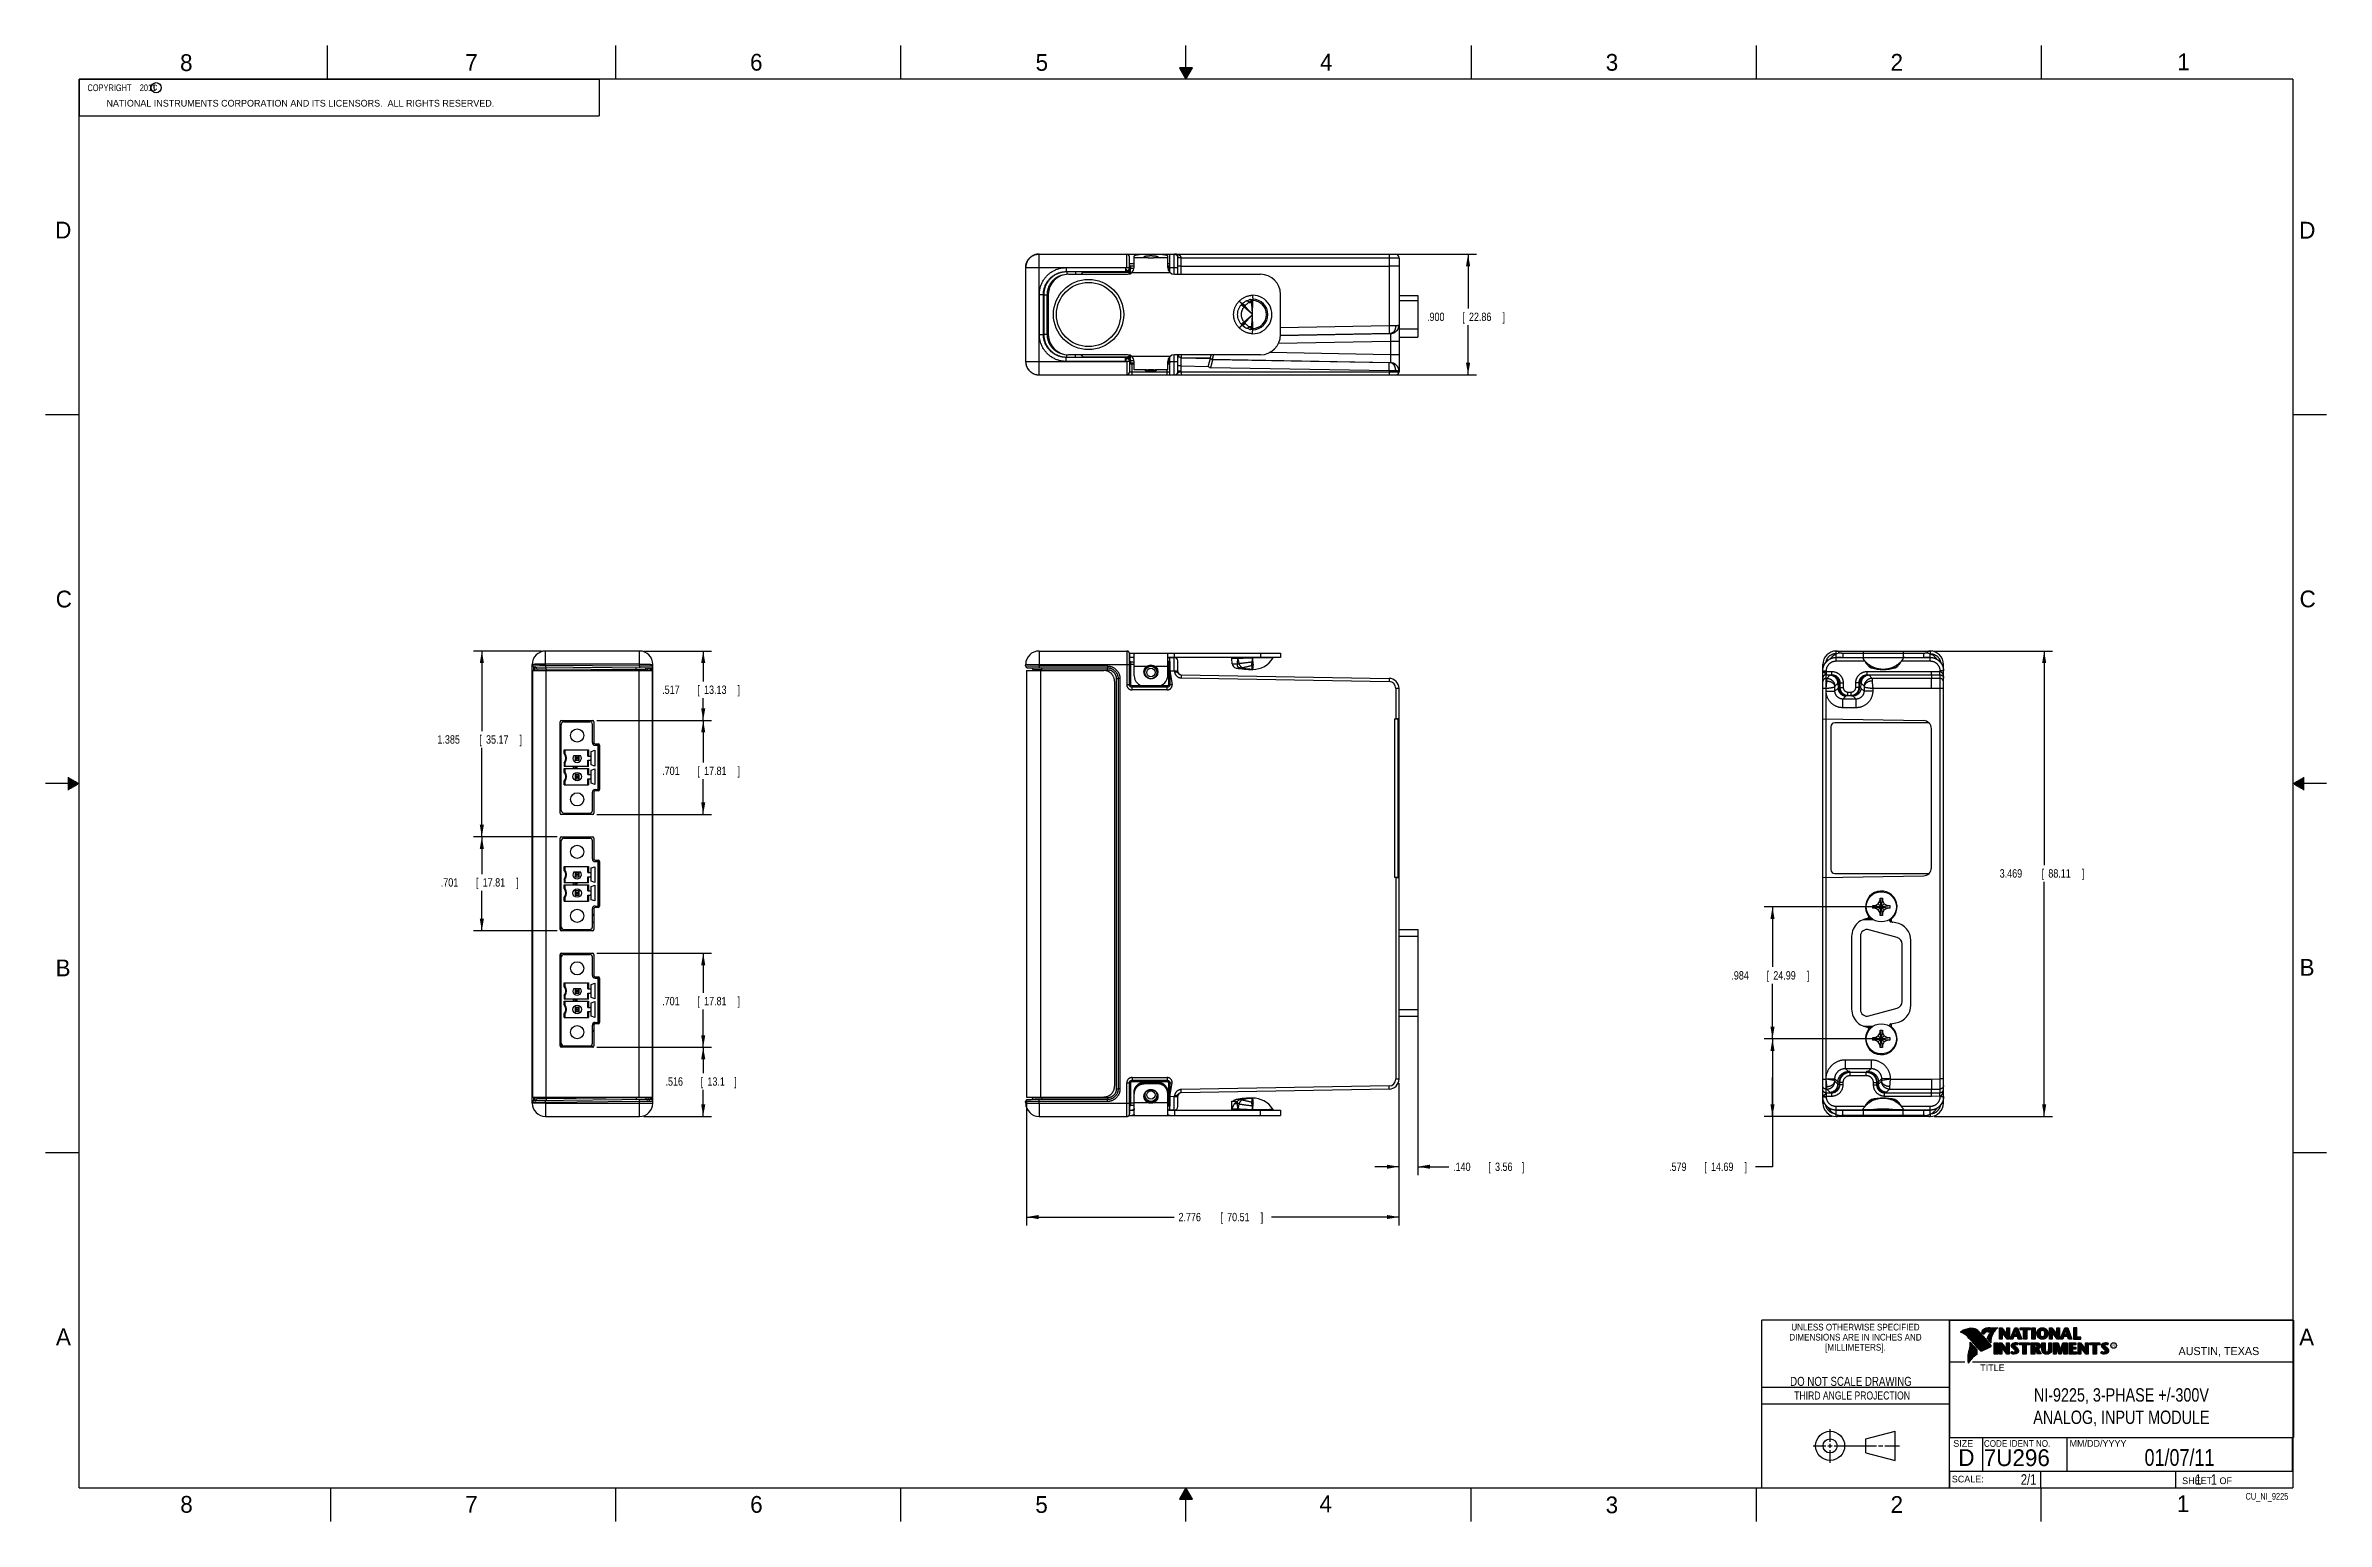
# Model space of a CAD drawing. Header units: inches. Extents: x 0 to 34, y 0 to 22.
import ezdxf
from ezdxf.enums import TextEntityAlignment as Align

# ---------------------------------------------------------------- set-up
doc = ezdxf.new("R2010")
doc.units = ezdxf.units.IN
doc.header["$LTSCALE"] = 1.87
doc.header["$MEASUREMENT"] = 0
doc.layers.get('0').update_dxf_attribs({"linetype": 'CONTINUOUS'})
doc.layers.add('DIMENSIONS', color=7, linetype='CONTINUOUS')
doc.styles.get("Standard").update_dxf_attribs({"font": 'txt', "width": 0.8})
doc.dimstyles.new('DIMSTYLE_1', dxfattribs={"dimtxt": 0.125, "dimasz": 0.18, "dimexe": 0.18, "dimexo": 0.0625, "dimgap": 0.09, "dimtad": 0, "dimtih": 1, "dimtoh": 1, "dimdec": 3, "dimlfac": 0.5, "dimzin": 4, "dimdsep": 46, "dimtxsty": 'STANDARD', "dimblk": '_FILLED', "dimblk1": '_FILLED', "dimblk2": '_FILLED', "dimcen": 0.09, "dimadec": 0, "dimazin": 0, "dimtp": 0.01, "dimtm": 0.01, "dimtfac": 1, "dimtdec": 3, "dimtofl": 0, "dimtmove": 0, "dimatfit": 3, "dimldrblk": '_FILLED', "dimfxl": 1, "dimtolj": 1, "dimtzin": 4, "dimarcsym": 0})

msp = doc.modelspace()

# ---------------------------------------------------------------- texts
at = {"color": 2, "linetype": 'CONTINUOUS'}
for s, height, p in [('8', 0.25, (2.0046, 21.6213)), ('7', 0.25, (6.2556, 21.6243)), ('6', 0.25, (10.5012, 21.6272)), ('5', 0.25, (14.7577, 21.6247)), ('4', 0.25, (18.9977, 21.6277)), ('3', 0.25, (23.257, 21.6259)), ('2', 0.25, (27.5025, 21.6262)), ('1', 0.25, (31.7781, 21.6326)), ('NATIONAL INSTRUMENTS CORPORATION AND ITS LICENSORS.  ALL RIGHTS RESERVED.', 0.1, (0.9071, 21.0911)), ('c', 0.1, (1.599, 21.3388)), ('D', 0.25, (0.1424, 19.125)), ('D', 0.25, (33.5947, 19.1236)), ('C', 0.25, (0.1508, 13.6246)), ('C', 0.25, (33.6004, 13.6267)), ('B', 0.25, (0.1484, 8.1257)), ('B', 0.25, (33.6006, 8.1345)), ('A', 0.25, (0.1541, 2.6261)), ('A', 0.25, (33.5939, 2.6228)), ('R', 0.042, (30.8076, 2.5994)), ('AUSTIN, TEXAS', 0.12, (31.7957, 2.479)), ('TITLE', 0.1, (28.8397, 2.2397)), ('SIZE', 0.1, (28.4379, 1.1118)), ('MM/DD/YYYY', 0.1, (30.1721, 1.1121)), ('SCALE:', 0.1, (28.4164, 0.5806)), ('8', 0.25, (2.0074, 0.1291)), ('7', 0.25, (6.2553, 0.1287)), ('6', 0.25, (10.5033, 0.1284)), ('5', 0.25, (14.754, 0.1262)), ('4', 0.25, (18.9884, 0.1369)), ('3', 0.25, (23.2555, 0.121)), ('2', 0.25, (27.5035, 0.1263)), ('1', 0.25, (31.7706, 0.139)), ('SHEET   OF', 0.1, (31.8499, 0.5557))]:
    msp.add_text(s, height=height, dxfattribs=at).set_placement(p)
for s, height, width, p in [('DIMENSIONS ARE IN INCHES AND', 0.1, 0.9, (26.9799, 2.6959)), ('UNLESS OTHERWISE SPECIFIED', 0.1, 0.9, (26.9799, 2.8459)), ('[MILLIMETERS].', 0.1, 0.9, (26.9799, 2.5459)), ('THIRD ANGLE PROJECTION', 0.12, 0.8, (26.9296, 1.8168))]:
    msp.add_text(s, height=height, dxfattribs=dict(at, width=width)).set_placement(p, align=Align.CENTER)
at = {"color": 7, "linetype": 'CONTINUOUS', "width": 0.8}
for s, height, p in [('DO NOT SCALE DRAWING', 0.135, (26.9127, 2.0199)), ('01/07/11', 0.25, (31.81, 0.828))]:
    msp.add_text(s, height=height, dxfattribs=at).set_placement(p, align=Align.CENTER)
at = {"color": 7, "linetype": 'CONTINUOUS'}
for s, p in [('D  ', (28.5128, 0.8264)), ('7U296', (28.8928, 0.8245))]:
    msp.add_text(s, height=0.25, dxfattribs=at).set_placement(p)
at = {"color": 2, "linetype": 'CONTINUOUS', "width": 0.9}
msp.add_text('CODE IDENT NO.', height=0.1, dxfattribs=at).set_placement((28.8949, 1.1115))
at = {"color": 7, "linetype": 'CONTINUOUS', "width": 0.8}
msp.add_text('2/1', height=0.15625, dxfattribs=at).set_placement((29.677, 0.5469), align=Align.RIGHT)
at = {"color": 2, "linetype": 'CONTINUOUS', "width": 0.8}
msp.add_text('CU_NI_9225', height=0.1, dxfattribs=at).set_placement((33.4328, 0.3236), align=Align.RIGHT)
at = {"color": 2, "linetype": 'CONTINUOUS', "insert": (0.5625, 21.4219), "char_height": 0.1, "width": 1.52, "attachment_point": 1}
msp.add_mtext('  COPYRIGHT    2011', dxfattribs=at)
at = {"color": 7, "linetype": 'CONTINUOUS'}
for s, insert, char_height, width, attachment_point in [('NI-9225, 3-PHASE +/-300V\\PANALOG, INPUT MODULE', (30.9443, 1.9853), 0.2, 3.84, 2), ('     1   1', (31.8125, 0.7031), 0.15625, 1.25, 1)]:
    msp.add_mtext(s, dxfattribs=dict(at, insert=insert, char_height=char_height, width=width, attachment_point=attachment_point))

# ---------------------------------------------------------------- blocks, each defined once
blk = doc.blocks.new('_FILLED')
at = {"color": 0, "linetype": 'BYBLOCK'}
blk.add_solid([(0, 0), (-1, 0.17), (-1, -0.17)], dxfattribs=at)
blk = doc.blocks.new('*D0')
at = {"layer": 'DIMENSIONS', "color": 2, "linetype": 'CONTINUOUS'}
for p, q in [((20.09, 18.892), (21.33, 18.892)), ((21.205, 18.892), (21.205, 18.082)), ((21.205, 17.092), (21.205, 17.832)), ((20.09, 17.092), (21.33, 17.092))]:
    blk.add_line(p, q, dxfattribs=at)
at = {"layer": 'DIMENSIONS', "color": 2, "linetype": 'CONTINUOUS', "xscale": 0.18, "yscale": 0.18, "zscale": 0.18}
for p, rotation in [((21.205, 18.892), 90), ((21.205, 17.092), 270)]:
    blk.add_blockref('_FILLED', p, dxfattribs=dict(at, rotation=rotation))
at = {"layer": 'DIMENSIONS', "color": 2, "linetype": 'CONTINUOUS', "width": 0.8}
for s, p in [('.900', (20.593, 17.894)), ('[', (21.118, 17.894)), ('22.86', (21.218, 17.894)), (']', (21.718, 17.894))]:
    blk.add_text(s, height=0.125, dxfattribs=at).set_placement(p)
blk = doc.blocks.new('*D1')
at = {"layer": 'DIMENSIONS', "color": 2, "linetype": 'CONTINUOUS'}
for p, q in [((28.154, 12.975), (29.918, 12.975)), ((29.793, 12.975), (29.793, 9.785)), ((29.793, 6.037), (29.793, 9.535)), ((28.154, 6.037), (29.918, 6.037))]:
    blk.add_line(p, q, dxfattribs=at)
at = {"layer": 'DIMENSIONS', "color": 2, "linetype": 'CONTINUOUS', "xscale": 0.18, "yscale": 0.18, "zscale": 0.18}
for p, rotation in [((29.793, 12.975), 90), ((29.793, 6.037), 270)]:
    blk.add_blockref('_FILLED', p, dxfattribs=dict(at, rotation=rotation))
at = {"layer": 'DIMENSIONS', "color": 2, "linetype": 'CONTINUOUS', "width": 0.8}
for s, p in [('3.469', (29.13, 9.597)), ('[', (29.755, 9.597)), ('88.11', (29.855, 9.597)), (']', (30.355, 9.597))]:
    blk.add_text(s, height=0.125, dxfattribs=at).set_placement(p)
blk = doc.blocks.new('*D2')
at = {"layer": 'DIMENSIONS', "color": 2, "linetype": 'CONTINUOUS'}
for p, q in [((27.302, 7.194), (25.618, 7.194)), ((25.743, 7.194), (25.743, 6.615)), ((25.743, 6.037), (25.743, 6.615)), ((25.743, 6.615), (25.743, 5.287)), ((26.631, 6.037), (25.618, 6.037)), ((25.743, 5.287), (25.488, 5.287))]:
    blk.add_line(p, q, dxfattribs=at)
at = {"layer": 'DIMENSIONS', "color": 2, "linetype": 'CONTINUOUS', "xscale": 0.18, "yscale": 0.18, "zscale": 0.18}
for p, rotation in [((25.743, 7.194), 90), ((25.743, 6.037), 270)]:
    blk.add_blockref('_FILLED', p, dxfattribs=dict(at, rotation=rotation))
at = {"layer": 'DIMENSIONS', "color": 2, "linetype": 'CONTINUOUS', "width": 0.8}
for s, p in [('.579', (24.201, 5.224)), ('[', (24.726, 5.224)), ('14.69', (24.826, 5.224)), (']', (25.326, 5.224))]:
    blk.add_text(s, height=0.125, dxfattribs=at).set_placement(p)
blk = doc.blocks.new('*D3')
at = {"layer": 'DIMENSIONS', "color": 2, "linetype": 'CONTINUOUS'}
for p, q in [((27.302, 9.162), (25.618, 9.162)), ((25.743, 9.162), (25.743, 8.265)), ((25.743, 7.194), (25.743, 8.015)), ((27.302, 7.194), (25.618, 7.194))]:
    blk.add_line(p, q, dxfattribs=at)
at = {"layer": 'DIMENSIONS', "color": 2, "linetype": 'CONTINUOUS', "xscale": 0.18, "yscale": 0.18, "zscale": 0.18}
for p, rotation in [((25.743, 9.162), 90), ((25.743, 7.194), 270)]:
    blk.add_blockref('_FILLED', p, dxfattribs=dict(at, rotation=rotation))
at = {"layer": 'DIMENSIONS', "color": 2, "linetype": 'CONTINUOUS', "width": 0.8}
for s, p in [('.984', (25.13, 8.077)), ('[', (25.655, 8.077)), ('24.99', (25.755, 8.077)), (']', (26.255, 8.077))]:
    blk.add_text(s, height=0.125, dxfattribs=at).set_placement(p)
blk = doc.blocks.new('*D4')
at = {"layer": 'DIMENSIONS', "color": 2, "linetype": 'CONTINUOUS'}
for p, q in [((20.455, 7.568), (20.455, 5.162)), ((20.175, 6.531), (20.175, 5.162)), ((20.175, 5.287), (19.815, 5.287)), ((20.455, 5.287), (20.92, 5.287))]:
    blk.add_line(p, q, dxfattribs=at)
at = {"layer": 'DIMENSIONS', "color": 2, "linetype": 'CONTINUOUS', "xscale": 0.18, "yscale": 0.18, "zscale": 0.18}
blk.add_blockref('_FILLED', (20.175, 5.287), dxfattribs=at)
at = {"layer": 'DIMENSIONS', "color": 2, "linetype": 'CONTINUOUS', "xscale": 0.18, "yscale": 0.18, "zscale": 0.18, "rotation": 180}
blk.add_blockref('_FILLED', (20.455, 5.287), dxfattribs=at)
at = {"layer": 'DIMENSIONS', "color": 2, "linetype": 'CONTINUOUS', "width": 0.8}
for s, p in [('.140', (20.982, 5.224)), ('[', (21.507, 5.224)), ('3.56', (21.607, 5.224)), (']', (22.007, 5.224))]:
    blk.add_text(s, height=0.125, dxfattribs=at).set_placement(p)
blk = doc.blocks.new('*D5')
at = {"layer": 'DIMENSIONS', "color": 2, "linetype": 'CONTINUOUS'}
for p, q in [((20.175, 6.531), (20.175, 4.412)), ((14.623, 6.264), (14.623, 4.412)), ((14.623, 4.537), (16.826, 4.537)), ((20.175, 4.537), (18.276, 4.537))]:
    blk.add_line(p, q, dxfattribs=at)
at = {"layer": 'DIMENSIONS', "color": 2, "linetype": 'CONTINUOUS', "xscale": 0.18, "yscale": 0.18, "zscale": 0.18, "rotation": 180}
blk.add_blockref('_FILLED', (14.623, 4.537), dxfattribs=at)
at = {"layer": 'DIMENSIONS', "color": 2, "linetype": 'CONTINUOUS', "xscale": 0.18, "yscale": 0.18, "zscale": 0.18}
blk.add_blockref('_FILLED', (20.175, 4.537), dxfattribs=at)
at = {"layer": 'DIMENSIONS', "color": 2, "linetype": 'CONTINUOUS', "width": 0.8}
for s, p in [('2.776', (16.888, 4.474)), ('[', (17.513, 4.474)), ('70.51', (17.613, 4.474)), (']', (18.113, 4.474))]:
    blk.add_text(s, height=0.125, dxfattribs=at).set_placement(p)
blk = doc.blocks.new('*D6')
at = {"layer": 'DIMENSIONS', "color": 2, "linetype": 'CONTINUOUS'}
for p, q in [((8.916, 12.975), (9.928, 12.975)), ((9.803, 12.975), (9.803, 12.522)), ((9.803, 11.941), (9.803, 12.272)), ((8.215, 11.941), (9.928, 11.941))]:
    blk.add_line(p, q, dxfattribs=at)
at = {"layer": 'DIMENSIONS', "color": 2, "linetype": 'CONTINUOUS', "xscale": 0.18, "yscale": 0.18, "zscale": 0.18}
for p, rotation in [((9.803, 12.975), 90), ((9.803, 11.941), 270)]:
    blk.add_blockref('_FILLED', p, dxfattribs=dict(at, rotation=rotation))
at = {"layer": 'DIMENSIONS', "color": 2, "linetype": 'CONTINUOUS', "width": 0.8}
for s, p in [('.517', (9.191, 12.335)), ('[', (9.716, 12.335)), ('13.13', (9.816, 12.335)), (']', (10.316, 12.335))]:
    blk.add_text(s, height=0.125, dxfattribs=at).set_placement(p)
blk = doc.blocks.new('*D7')
at = {"layer": 'DIMENSIONS', "color": 2, "linetype": 'CONTINUOUS'}
for p, q in [((8.215, 11.941), (9.928, 11.941)), ((9.803, 11.941), (9.803, 11.313)), ((9.803, 10.539), (9.803, 11.063)), ((8.215, 10.539), (9.928, 10.539))]:
    blk.add_line(p, q, dxfattribs=at)
at = {"layer": 'DIMENSIONS', "color": 2, "linetype": 'CONTINUOUS', "xscale": 0.18, "yscale": 0.18, "zscale": 0.18}
for p, rotation in [((9.803, 11.941), 90), ((9.803, 10.539), 270)]:
    blk.add_blockref('_FILLED', p, dxfattribs=dict(at, rotation=rotation))
at = {"layer": 'DIMENSIONS', "color": 2, "linetype": 'CONTINUOUS', "width": 0.8}
for s, p in [('.701', (9.191, 11.126)), ('[', (9.716, 11.126)), ('17.81', (9.816, 11.126)), (']', (10.316, 11.126))]:
    blk.add_text(s, height=0.125, dxfattribs=at).set_placement(p)
blk = doc.blocks.new('*D8')
at = {"layer": 'DIMENSIONS', "color": 2, "linetype": 'CONTINUOUS'}
for p, q in [((8.215, 7.068), (9.928, 7.068)), ((9.803, 7.068), (9.803, 6.682)), ((9.803, 6.037), (9.803, 6.432)), ((8.916, 6.037), (9.928, 6.037))]:
    blk.add_line(p, q, dxfattribs=at)
at = {"layer": 'DIMENSIONS', "color": 2, "linetype": 'CONTINUOUS', "xscale": 0.18, "yscale": 0.18, "zscale": 0.18}
for p, rotation in [((9.803, 7.068), 90), ((9.803, 6.037), 270)]:
    blk.add_blockref('_FILLED', p, dxfattribs=dict(at, rotation=rotation))
at = {"layer": 'DIMENSIONS', "color": 2, "linetype": 'CONTINUOUS', "width": 0.8}
for s, p in [('.516', (9.241, 6.495)), ('[', (9.766, 6.495)), ('13.1', (9.866, 6.495)), (']', (10.266, 6.495))]:
    blk.add_text(s, height=0.125, dxfattribs=at).set_placement(p)
blk = doc.blocks.new('*D9')
at = {"layer": 'DIMENSIONS', "color": 2, "linetype": 'CONTINUOUS'}
for p, q in [((8.215, 8.47), (9.928, 8.47)), ((9.803, 8.47), (9.803, 7.881)), ((9.803, 7.068), (9.803, 7.631)), ((8.215, 7.068), (9.928, 7.068))]:
    blk.add_line(p, q, dxfattribs=at)
at = {"layer": 'DIMENSIONS', "color": 2, "linetype": 'CONTINUOUS', "xscale": 0.18, "yscale": 0.18, "zscale": 0.18}
for p, rotation in [((9.803, 8.47), 90), ((9.803, 7.068), 270)]:
    blk.add_blockref('_FILLED', p, dxfattribs=dict(at, rotation=rotation))
at = {"layer": 'DIMENSIONS', "color": 2, "linetype": 'CONTINUOUS', "width": 0.8}
for s, p in [('.701', (9.191, 7.694)), ('[', (9.716, 7.694)), ('17.81', (9.816, 7.694)), (']', (10.316, 7.694))]:
    blk.add_text(s, height=0.125, dxfattribs=at).set_placement(p)
blk = doc.blocks.new('*D10')
at = {"layer": 'DIMENSIONS', "color": 2, "linetype": 'CONTINUOUS'}
for p, q in [((7.391, 12.975), (6.378, 12.975)), ((6.503, 12.975), (6.503, 11.782)), ((6.503, 10.205), (6.503, 11.532)), ((7.626, 10.205), (6.378, 10.205))]:
    blk.add_line(p, q, dxfattribs=at)
at = {"layer": 'DIMENSIONS', "color": 2, "linetype": 'CONTINUOUS', "xscale": 0.18, "yscale": 0.18, "zscale": 0.18}
for p, rotation in [((6.503, 12.975), 90), ((6.503, 10.205), 270)]:
    blk.add_blockref('_FILLED', p, dxfattribs=dict(at, rotation=rotation))
at = {"layer": 'DIMENSIONS', "color": 2, "linetype": 'CONTINUOUS', "width": 0.8}
for s, p in [('1.385', (5.841, 11.594)), ('[', (6.466, 11.594)), ('35.17', (6.566, 11.594)), (']', (7.066, 11.594))]:
    blk.add_text(s, height=0.125, dxfattribs=at).set_placement(p)
blk = doc.blocks.new('*D11')
at = {"layer": 'DIMENSIONS', "color": 2, "linetype": 'CONTINUOUS'}
for p, q in [((7.626, 10.205), (6.378, 10.205)), ((6.503, 10.205), (6.503, 9.65)), ((6.503, 8.803), (6.503, 9.4)), ((7.626, 8.803), (6.378, 8.803))]:
    blk.add_line(p, q, dxfattribs=at)
at = {"layer": 'DIMENSIONS', "color": 2, "linetype": 'CONTINUOUS', "xscale": 0.18, "yscale": 0.18, "zscale": 0.18}
for p, rotation in [((6.503, 10.205), 90), ((6.503, 8.803), 270)]:
    blk.add_blockref('_FILLED', p, dxfattribs=dict(at, rotation=rotation))
at = {"layer": 'DIMENSIONS', "color": 2, "linetype": 'CONTINUOUS', "width": 0.8}
for s, p in [('.701', (5.891, 9.463)), ('[', (6.416, 9.463)), ('17.81', (6.516, 9.463)), (']', (7.016, 9.463))]:
    blk.add_text(s, height=0.125, dxfattribs=at).set_placement(p)

# ---------------------------------------------------------------- dimensions: what is measured, and where the dimension line sits
at = {"layer": 'DIMENSIONS', "color": 2, "linetype": 'CONTINUOUS'}
for base, p1, p2, angle, picture, middle in [((21.2054, 17.0915), (20.0896, 18.8915), (20.0897, 17.0915), 270, '*D0', (21.2054, 17.9569)), ((6.50326, 10.20548), (7.39076, 12.9745), (7.62576, 10.20548), 270, '*D10', (6.50326, 11.65689)), ((9.8033, 11.9409), (8.9158, 12.9745), (8.2148, 11.9409), 270, '*D6', (9.8033, 12.3972)), ((29.7928, 6.0365), (28.1545, 12.9745), (28.1545, 6.0365), 270, '*D1', (29.7928, 9.66)), ((9.8033, 10.5389), (8.2148, 11.9409), (8.2148, 10.5389), 270, '*D7', (9.8033, 11.1882)), ((6.5033, 8.8035), (7.6258, 10.2055), (7.6258, 8.8035), 270, '*D11', (6.5033, 9.5253)), ((25.7428, 9.1615), (27.3023, 7.1935), (27.3023, 9.1615), 90, '*D3', (25.7428, 8.1398)), ((9.8033, 8.47), (8.2148, 7.068), (8.2148, 8.47), 90, '*D9', (9.8033, 7.7561)), ((20.1754, 5.2865), (20.4554, 7.5683), (20.1754, 6.5314), 180, '*D4', (21.5446, 5.2865)), ((25.7427769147, 7.193501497), (26.6310555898, 6.036501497), (27.3022769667, 7.193501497), 90, '*D2', (24.8131684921, 5.286501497)), ((9.8033, 7.068), (8.9158, 6.0365), (8.2148, 7.068), 90, '*D8', (9.8033, 6.5574)), ((14.6234, 4.5365), (20.1754, 6.5314), (14.6234, 6.264), 180, '*D5', (17.5505, 4.5365))]:
    dim = msp.add_linear_dim(base=base, p1=p1, p2=p2, angle=angle, dimstyle='DIMSTYLE_1', dxfattribs=at)
    dim.commit()
    dim.dimension.update_dxf_attribs({"geometry": picture, "text_midpoint": middle, "dimtype": 160})

# ---------------------------------------------------------------- linework, layer by layer
at = {"color": 2, "linetype": 'CONTINUOUS'}
for p, q in [((4.2, 21.5), (4.2, 22)), ((8.5, 21.5), (8.5, 22)), ((12.75, 21.5), (12.75, 22)), ((17, 21.5), (17, 22)), ((21.25, 22), (21.25, 21.5)), ((25.5, 22), (25.5, 21.5)), ((29.75, 22), (29.75, 21.5)), ((0.5, 21.5), (8.25, 21.5)), ((0.5, 21.5), (0.5, 20.9531)), ((8.25, 21.5), (8.25, 20.9531)), ((16.902, 21.6697), (17, 21.5)), ((17.098, 21.6697), (16.902, 21.6697)), ((16.9076, 21.66), (17.0924, 21.66)), ((16.9134, 21.65), (17.0866, 21.65)), ((16.9192, 21.64), (17.0808, 21.64)), ((16.925, 21.63), (17.0751, 21.63)), ((16.9307, 21.62), (17.0693, 21.62)), ((16.9365, 21.61), (17.0635, 21.61)), ((16.9423, 21.6), (17.0578, 21.6)), ((16.9481, 21.59), (17.052, 21.59)), ((16.9538, 21.58), (17.0462, 21.58)), ((16.9596, 21.57), (17.0404, 21.57)), ((16.9654, 21.56), (17.0347, 21.56)), ((16.9712, 21.55), (17.0289, 21.55)), ((16.9769, 21.54), (17.0231, 21.54)), ((16.9827, 21.53), (17.0173, 21.53)), ((16.9885, 21.52), (17.0116, 21.52)), ((16.9942, 21.51), (17.0058, 21.51)), ((17, 21.5), (17.098, 21.6697)), ((0.5, 20.9531), (8.25, 20.9531)), ((0, 16.5), (0.5, 16.5)), ((33.5, 16.5), (34, 16.5)), ((0.5, 11), (0, 11)), ((0.3303, 11.09), (0.3441, 11.09)), ((0.3303, 11.08), (0.3614, 11.08)), ((0.3303, 11.07), (0.3788, 11.07)), ((0.3303, 11.06), (0.3961, 11.06)), ((0.3303, 11.05), (0.4134, 11.05)), ((0.3303, 11.04), (0.4307, 11.04)), ((0.3303, 11.03), (0.448, 11.03)), ((0.3303, 11.02), (0.4654, 11.02)), ((0.3303, 11.01), (0.4827, 11.01)), ((0.3303, 10.99), (0.4827, 10.99)), ((0.3303, 10.98), (0.4654, 10.98)), ((0.3303, 10.97), (0.448, 10.97)), ((0.3303, 10.96), (0.4307, 10.96)), ((0.3303, 10.95), (0.4134, 10.95)), ((0.3303, 10.94), (0.3961, 10.94)), ((0.3303, 10.93), (0.3788, 10.93)), ((0.3303, 10.92), (0.3614, 10.92)), ((0.3303, 10.91), (0.3441, 10.91)), ((34, 11), (33.5, 11)), ((33.5173, 11.01), (33.6697, 11.01)), ((33.5173, 10.99), (33.6697, 10.99)), ((33.5347, 11.02), (33.6697, 11.02)), ((33.5347, 10.98), (33.6697, 10.98)), ((33.552, 11.03), (33.6697, 11.03)), ((33.552, 10.97), (33.6697, 10.97)), ((33.5693, 11.04), (33.6697, 11.04)), ((33.5693, 10.96), (33.6697, 10.96)), ((33.5866, 11.05), (33.6697, 11.05)), ((33.5866, 10.95), (33.6697, 10.95)), ((33.6039, 11.06), (33.6697, 11.06)), ((33.6039, 10.94), (33.6697, 10.94)), ((33.6213, 11.07), (33.6697, 11.07)), ((33.6213, 10.93), (33.6697, 10.93)), ((33.6386, 11.08), (33.6697, 11.08)), ((33.6386, 10.92), (33.6697, 10.92)), ((33.6559, 11.09), (33.6697, 11.09)), ((33.6559, 10.91), (33.6697, 10.91)), ((0, 5.5), (0.5, 5.5)), ((33.5, 5.5), (34, 5.5)), ((28.3793, 3.0003), (33.5093, 3.0003)), ((28.3793, 3.0003), (28.3793, 1.2503)), ((28.556, 2.8217), (28.556, 2.8246)), ((28.5629, 2.8193), (28.5629, 2.8291)), ((28.5698, 2.8166), (28.5698, 2.8333)), ((28.5766, 2.8137), (28.5766, 2.8374)), ((28.5835, 2.8105), (28.5835, 2.8412)), ((28.5904, 2.8071), (28.5904, 2.8449)), ((28.5972, 2.8034), (28.5972, 2.8479)), ((28.6041, 2.7994), (28.6041, 2.8508)), ((28.6109, 2.7952), (28.6109, 2.8535)), ((28.6178, 2.7906), (28.6178, 2.856)), ((28.6247, 2.7856), (28.6247, 2.8584)), ((28.6315, 2.7803), (28.6315, 2.8606)), ((28.6384, 2.7747), (28.6384, 2.8626)), ((28.6453, 2.7685), (28.6453, 2.8645)), ((28.6521, 2.762), (28.6521, 2.8662)), ((28.659, 2.7548), (28.659, 2.8679)), ((28.6659, 2.7474), (28.6659, 2.8695)), ((28.6727, 2.7398), (28.6727, 2.8708)), ((28.6796, 2.7323), (28.6796, 2.8719)), ((28.6865, 2.7247), (28.6865, 2.8727)), ((28.6933, 2.717), (28.6933, 2.8732)), ((28.7002, 2.7092), (28.7002, 2.8734)), ((28.707, 2.7014), (28.707, 2.8733)), ((28.7139, 2.6936), (28.7139, 2.873)), ((28.7208, 2.6856), (28.7208, 2.8724)), ((28.7276, 2.6776), (28.7276, 2.8716)), ((28.7345, 2.6696), (28.7345, 2.8704)), ((28.7414, 2.6615), (28.7414, 2.869)), ((28.7482, 2.6533), (28.7482, 2.8677)), ((28.7551, 2.6452), (28.7551, 2.8659)), ((28.762, 2.6372), (28.762, 2.8638)), ((28.7688, 2.6293), (28.7688, 2.8611)), ((28.7757, 2.6214), (28.7757, 2.858)), ((28.7826, 2.6137), (28.7826, 2.8543)), ((28.7894, 2.606), (28.7894, 2.8501)), ((28.7963, 2.5985), (28.7963, 2.8451)), ((28.8031, 2.591), (28.8031, 2.8394)), ((28.81, 2.5836), (28.81, 2.8328)), ((28.8169, 2.5762), (28.8169, 2.8253)), ((28.8237, 2.569), (28.8237, 2.8181)), ((28.8306, 2.5618), (28.8306, 2.8109)), ((28.8375, 2.5556), (28.8375, 2.8037)), ((28.8443, 2.5505), (28.8443, 2.7965)), ((28.8512, 2.5472), (28.8512, 2.7893)), ((28.8581, 2.5466), (28.8581, 2.782)), ((28.8865, 2.792), (28.8631, 2.8194)), ((28.8649, 2.5483), (28.8649, 2.7748)), ((28.8878, 2.7979), (28.8682, 2.8209)), ((28.8718, 2.8167), (28.8718, 2.8343)), ((28.8718, 2.5513), (28.8718, 2.7675)), ((28.8786, 2.8086), (28.8786, 2.8464)), ((28.8786, 2.5541), (28.8786, 2.7602)), ((28.8855, 2.8005), (28.8855, 2.854)), ((28.8855, 2.557), (28.8855, 2.7523)), ((28.8924, 2.8003), (28.8924, 2.8594)), ((28.8924, 2.5599), (28.8924, 2.744)), ((28.8992, 2.8044), (28.8992, 2.8634)), ((28.8992, 2.5628), (28.8992, 2.7357)), ((28.9061, 2.8094), (28.9061, 2.8668)), ((28.9061, 2.5659), (28.9061, 2.7274)), ((28.913, 2.8153), (28.913, 2.8696)), ((28.9198, 2.8223), (28.9198, 2.8719)), ((28.9267, 2.8275), (28.9267, 2.8737)), ((28.9336, 2.8311), (28.9336, 2.875)), ((28.9404, 2.8335), (28.9404, 2.8759)), ((28.962, 2.7048), (28.9438, 2.7257)), ((28.9473, 2.834), (28.9473, 2.8769)), ((28.9657, 2.7079), (28.9496, 2.7264)), ((28.9542, 2.8327), (28.9542, 2.8778)), ((28.9542, 2.7212), (28.9542, 2.7362)), ((28.961, 2.8306), (28.961, 2.8785)), ((28.961, 2.7133), (28.961, 2.7519)), ((28.9679, 2.8292), (28.9679, 2.8791)), ((28.9679, 2.7053), (28.9679, 2.7699)), ((28.9747, 2.8285), (28.9747, 2.8796)), ((28.9747, 2.697), (28.9747, 2.7823)), ((28.9816, 2.828), (28.9816, 2.88)), ((28.9816, 2.689), (28.9816, 2.7889)), ((28.9844, 2.885), (29.1009, 2.8868)), ((28.9845, 2.8802), (29.0882, 2.8817)), ((28.9885, 2.8278), (28.9885, 2.8802)), ((28.9885, 2.6813), (28.9885, 2.7921)), ((28.9953, 2.8276), (28.9953, 2.8803)), ((28.9953, 2.6998), (28.9953, 2.7939)), ((29.0022, 2.8263), (29.0022, 2.8804)), ((29.0022, 2.7448), (29.0022, 2.795)), ((29.0091, 2.822), (29.0091, 2.8805)), ((29.0091, 2.7642), (29.0091, 2.7954)), ((29.0159, 2.7805), (29.0159, 2.8806)), ((29.0228, 2.7947), (29.0228, 2.8807)), ((29.0297, 2.8073), (29.0297, 2.8808)), ((29.0365, 2.8188), (29.0365, 2.881)), ((29.0434, 2.8293), (29.0434, 2.8811)), ((29.0502, 2.8389), (29.0502, 2.8812)), ((29.0571, 2.8479), (29.0571, 2.8813)), ((29.064, 2.8562), (29.064, 2.8814)), ((29.0708, 2.8641), (29.0708, 2.8815)), ((29.0777, 2.8714), (29.0777, 2.8816)), ((29.1256, 2.8852), (29.1624, 2.8852)), ((29.1256, 2.7166), (29.1256, 2.8852)), ((29.1305, 2.8804), (29.16, 2.8804)), ((29.1305, 2.7215), (29.1305, 2.8804)), ((29.1604, 2.7215), (29.1305, 2.7215)), ((29.1395, 2.7215), (29.1395, 2.8804)), ((29.1462, 2.7215), (29.1462, 2.8804)), ((29.1529, 2.7215), (29.1529, 2.8804)), ((29.1604, 2.8299), (29.1596, 2.8804)), ((29.16, 2.8804), (29.2402, 2.7746)), ((29.2438, 2.7215), (29.1604, 2.8299)), ((29.1604, 2.8299), (29.1604, 2.7215)), ((29.1624, 2.8852), (29.2354, 2.7891)), ((29.2414, 2.7166), (29.1653, 2.8156)), ((29.1653, 2.8156), (29.1653, 2.7166)), ((29.1663, 2.8222), (29.1663, 2.872)), ((29.173, 2.8135), (29.173, 2.8632)), ((29.1798, 2.8048), (29.1798, 2.8543)), ((29.1865, 2.7961), (29.1865, 2.8455)), ((29.1932, 2.7873), (29.1932, 2.8367)), ((29.1999, 2.7786), (29.1999, 2.8278)), ((29.2066, 2.7699), (29.2066, 2.819)), ((29.2133, 2.7612), (29.2133, 2.8101)), ((29.22, 2.7525), (29.22, 2.8013)), ((29.2267, 2.7437), (29.2267, 2.7924)), ((29.2334, 2.735), (29.2334, 2.7836)), ((29.2354, 2.8852), (29.2754, 2.8852)), ((29.2354, 2.7891), (29.2354, 2.8852)), ((29.2402, 2.8804), (29.2705, 2.8804)), ((29.2402, 2.7746), (29.2402, 2.8804)), ((29.2402, 2.7263), (29.2402, 2.7746)), ((29.2705, 2.7215), (29.2438, 2.7215)), ((29.2469, 2.7215), (29.2469, 2.8804)), ((29.2536, 2.7215), (29.2536, 2.8804)), ((29.2603, 2.7215), (29.2603, 2.8804)), ((29.267, 2.7215), (29.267, 2.8804)), ((29.2705, 2.8804), (29.2705, 2.7215)), ((29.2754, 2.8852), (29.2754, 2.7166)), ((29.2853, 2.7167), (29.3541, 2.8851)), ((29.2926, 2.7216), (29.3574, 2.8802)), ((29.3219, 2.7216), (29.2926, 2.7216)), ((29.3006, 2.7216), (29.3006, 2.7411)), ((29.3073, 2.7216), (29.3073, 2.7575)), ((29.314, 2.7216), (29.314, 2.774)), ((29.3207, 2.7216), (29.3207, 2.7904)), ((29.3381, 2.7618), (29.3219, 2.7216)), ((29.3414, 2.7569), (29.3252, 2.7167)), ((29.3274, 2.7353), (29.3274, 2.8068)), ((29.3341, 2.752), (29.3341, 2.8232)), ((29.3968, 2.7618), (29.3381, 2.7618)), ((29.3408, 2.7618), (29.3408, 2.8396)), ((29.3933, 2.7569), (29.3414, 2.7569)), ((29.3434, 2.7787), (29.365, 2.8486)), ((29.3918, 2.7787), (29.3434, 2.7787)), ((29.3475, 2.7921), (29.3475, 2.8561)), ((29.3475, 2.7618), (29.3475, 2.7787)), ((29.35, 2.7836), (29.3686, 2.8438)), ((29.3854, 2.7836), (29.35, 2.7836)), ((29.3541, 2.8851), (29.3967, 2.8851)), ((29.3543, 2.8139), (29.3543, 2.8725)), ((29.3543, 2.7618), (29.3543, 2.7787)), ((29.3574, 2.8802), (29.3933, 2.8802)), ((29.361, 2.8356), (29.361, 2.8802)), ((29.361, 2.7618), (29.361, 2.7787)), ((29.365, 2.8486), (29.3728, 2.8486)), ((29.3677, 2.8486), (29.3677, 2.8802)), ((29.3677, 2.7618), (29.3677, 2.7787)), ((29.3686, 2.8438), (29.3691, 2.8438)), ((29.3691, 2.8438), (29.3854, 2.7836)), ((29.3728, 2.8486), (29.3918, 2.7787)), ((29.3744, 2.8428), (29.3744, 2.8802)), ((29.3744, 2.7618), (29.3744, 2.7787)), ((29.3811, 2.8181), (29.3811, 2.8802)), ((29.3811, 2.7618), (29.3811, 2.7787)), ((29.3878, 2.7935), (29.3878, 2.8802)), ((29.3878, 2.7618), (29.3878, 2.7787)), ((29.3933, 2.8802), (29.4535, 2.7216)), ((29.4068, 2.7167), (29.3933, 2.7569)), ((29.3945, 2.7618), (29.3945, 2.877)), ((29.3967, 2.8851), (29.4606, 2.7167)), ((29.4103, 2.7216), (29.3968, 2.7618)), ((29.4012, 2.7485), (29.4012, 2.8593)), ((29.4079, 2.7286), (29.4079, 2.8416)), ((29.4535, 2.7216), (29.4103, 2.7216)), ((29.4147, 2.7216), (29.4147, 2.8239)), ((29.4214, 2.7216), (29.4214, 2.8063)), ((29.4281, 2.7216), (29.4281, 2.7886)), ((29.4348, 2.7216), (29.4348, 2.7709)), ((29.4357, 2.8851), (29.584, 2.8851)), ((29.4357, 2.8537), (29.4357, 2.8851)), ((29.4843, 2.8537), (29.4357, 2.8537)), ((29.4406, 2.8802), (29.5791, 2.8802)), ((29.4406, 2.8586), (29.4406, 2.8802)), ((29.4892, 2.8586), (29.4406, 2.8586)), ((29.4415, 2.7216), (29.4415, 2.7532)), ((29.4482, 2.8586), (29.4482, 2.8802)), ((29.4482, 2.7216), (29.4482, 2.7355)), ((29.4549, 2.8586), (29.4549, 2.8802)), ((29.4616, 2.8586), (29.4616, 2.8802)), ((29.4684, 2.8586), (29.4684, 2.8802)), ((29.4751, 2.8586), (29.4751, 2.8802)), ((29.4818, 2.8586), (29.4818, 2.8802)), ((29.4843, 2.7167), (29.4843, 2.8537)), ((29.4892, 2.8586), (29.4885, 2.8802)), ((29.4892, 2.7216), (29.4892, 2.8586)), ((29.5305, 2.7216), (29.4892, 2.7216)), ((29.4952, 2.7216), (29.4952, 2.8802)), ((29.5019, 2.7216), (29.5019, 2.8802)), ((29.5086, 2.7216), (29.5086, 2.8802)), ((29.5153, 2.7216), (29.5153, 2.8802)), ((29.522, 2.7216), (29.522, 2.8802)), ((29.5305, 2.8586), (29.5288, 2.8802)), ((29.5791, 2.8586), (29.5305, 2.8586)), ((29.5305, 2.8586), (29.5305, 2.7216)), ((29.584, 2.8537), (29.5354, 2.8537)), ((29.5354, 2.8537), (29.5354, 2.7167)), ((29.5355, 2.8586), (29.5355, 2.8802)), ((29.5422, 2.8586), (29.5422, 2.8802)), ((29.5489, 2.8586), (29.5489, 2.8802)), ((29.5556, 2.8586), (29.5556, 2.8802)), ((29.5623, 2.8586), (29.5623, 2.8802)), ((29.569, 2.8586), (29.569, 2.8802)), ((29.5757, 2.8586), (29.5757, 2.8802)), ((29.5791, 2.8802), (29.5791, 2.8586)), ((29.584, 2.8851), (29.584, 2.8537)), ((29.6099, 2.8851), (29.6607, 2.8851)), ((29.6099, 2.7167), (29.6099, 2.8851)), ((29.6148, 2.8802), (29.6558, 2.8802)), ((29.6148, 2.7216), (29.6148, 2.8802)), ((29.6558, 2.7216), (29.6148, 2.7216)), ((29.6227, 2.7216), (29.6227, 2.8802)), ((29.6294, 2.7216), (29.6294, 2.8802)), ((29.6361, 2.7216), (29.6361, 2.8802)), ((29.6429, 2.7216), (29.6429, 2.8802)), ((29.6496, 2.7216), (29.6496, 2.8802)), ((29.6558, 2.8802), (29.6558, 2.7216)), ((29.6607, 2.8851), (29.6607, 2.7167)), ((29.6844, 2.806), (29.6846, 2.8095)), ((29.6844, 2.8025), (29.6844, 2.806)), ((29.6844, 2.7989), (29.6844, 2.8025)), ((29.6847, 2.7953), (29.6844, 2.7989)), ((29.6846, 2.8095), (29.6849, 2.813)), ((29.685, 2.7918), (29.6847, 2.7953)), ((29.6849, 2.813), (29.6853, 2.8165)), ((29.6854, 2.7882), (29.685, 2.7918)), ((29.6853, 2.8165), (29.6858, 2.8198)), ((29.686, 2.7847), (29.6854, 2.7882)), ((29.6858, 2.8198), (29.6865, 2.8232)), ((29.6866, 2.7812), (29.686, 2.7847)), ((29.6865, 2.8232), (29.6872, 2.8264)), ((29.6874, 2.7778), (29.6866, 2.7812)), ((29.6872, 2.8264), (29.6881, 2.8296)), ((29.6883, 2.7744), (29.6874, 2.7778)), ((29.6881, 2.8296), (29.6891, 2.8327)), ((29.6893, 2.7711), (29.6883, 2.7744)), ((29.6891, 2.8327), (29.6903, 2.8357)), ((29.6892, 2.8025), (29.6893, 2.8059)), ((29.6893, 2.7991), (29.6892, 2.8025)), ((29.6893, 2.8059), (29.6894, 2.8092)), ((29.6895, 2.7957), (29.6893, 2.7991)), ((29.6904, 2.7679), (29.6893, 2.7711)), ((29.6894, 2.8092), (29.6897, 2.8125)), ((29.6898, 2.7923), (29.6895, 2.7957)), ((29.6897, 2.8125), (29.6901, 2.8158)), ((29.6903, 2.7889), (29.6898, 2.7923)), ((29.6901, 2.8158), (29.6906, 2.819)), ((29.6903, 2.8357), (29.6915, 2.8386)), ((29.6908, 2.7855), (29.6903, 2.7889)), ((29.6915, 2.7647), (29.6904, 2.7679)), ((29.6906, 2.819), (29.6912, 2.8221)), ((29.6914, 2.7822), (29.6908, 2.7855)), ((29.6912, 2.8221), (29.692, 2.8252)), ((29.6922, 2.7789), (29.6914, 2.7822)), ((29.6915, 2.8386), (29.6929, 2.8415)), ((29.6928, 2.7617), (29.6915, 2.7647)), ((29.692, 2.8252), (29.6928, 2.8282)), ((29.693, 2.7757), (29.6922, 2.7789)), ((29.6928, 2.8282), (29.6938, 2.8311)), ((29.6942, 2.7587), (29.6928, 2.7617)), ((29.6929, 2.8415), (29.6944, 2.8443)), ((29.6939, 2.7726), (29.693, 2.7757)), ((29.6938, 2.8311), (29.6948, 2.8339)), ((29.695, 2.7695), (29.6939, 2.7726)), ((29.6957, 2.7558), (29.6942, 2.7587)), ((29.6944, 2.8443), (29.696, 2.847)), ((29.6948, 2.8339), (29.696, 2.8366)), ((29.695, 2.7695), (29.6948, 2.8339)), ((29.6961, 2.7666), (29.695, 2.7695)), ((29.6973, 2.753), (29.6957, 2.7558)), ((29.696, 2.847), (29.6977, 2.8497)), ((29.696, 2.8366), (29.6972, 2.8393)), ((29.6973, 2.7637), (29.6961, 2.7666)), ((29.6972, 2.8393), (29.6986, 2.8419)), ((29.6986, 2.7608), (29.6973, 2.7637)), ((29.699, 2.7502), (29.6973, 2.753)), ((29.6977, 2.8497), (29.6995, 2.8523)), ((29.6986, 2.8419), (29.7001, 2.8445)), ((29.7, 2.7581), (29.6986, 2.7608)), ((29.7008, 2.7475), (29.699, 2.7502)), ((29.6995, 2.8523), (29.7015, 2.8549)), ((29.7015, 2.7555), (29.7, 2.7581)), ((29.7001, 2.8445), (29.7017, 2.847)), ((29.7028, 2.745), (29.7008, 2.7475)), ((29.7015, 2.8549), (29.7035, 2.8574)), ((29.7015, 2.7555), (29.7017, 2.847)), ((29.7031, 2.7529), (29.7015, 2.7555)), ((29.7017, 2.847), (29.7035, 2.8495)), ((29.7048, 2.7425), (29.7028, 2.745)), ((29.7048, 2.7504), (29.7031, 2.7529)), ((29.7035, 2.8574), (29.7057, 2.8599)), ((29.7035, 2.8495), (29.7053, 2.8519)), ((29.7066, 2.7479), (29.7048, 2.7504)), ((29.7069, 2.7401), (29.7048, 2.7425)), ((29.7053, 2.8519), (29.7073, 2.8543)), ((29.7057, 2.8599), (29.708, 2.8623)), ((29.7085, 2.7456), (29.7066, 2.7479)), ((29.7091, 2.7377), (29.7069, 2.7401)), ((29.7073, 2.8543), (29.7093, 2.8566)), ((29.708, 2.8623), (29.7103, 2.8646)), ((29.7085, 2.7456), (29.7093, 2.8566)), ((29.7105, 2.7434), (29.7085, 2.7456)), ((29.7114, 2.7355), (29.7091, 2.7377)), ((29.7093, 2.8566), (29.7115, 2.8589)), ((29.7103, 2.8646), (29.7128, 2.8668)), ((29.7125, 2.7412), (29.7105, 2.7434)), ((29.7138, 2.7334), (29.7114, 2.7355)), ((29.7115, 2.8589), (29.7137, 2.861)), ((29.7147, 2.7391), (29.7125, 2.7412)), ((29.7128, 2.8668), (29.7152, 2.8689)), ((29.7137, 2.861), (29.716, 2.8631)), ((29.7162, 2.7314), (29.7138, 2.7334)), ((29.7147, 2.7391), (29.716, 2.8631)), ((29.7169, 2.7371), (29.7147, 2.7391)), ((29.7152, 2.8689), (29.7178, 2.8709)), ((29.716, 2.8631), (29.7183, 2.8651)), ((29.7188, 2.7295), (29.7162, 2.7314)), ((29.7192, 2.7353), (29.7169, 2.7371)), ((29.7178, 2.8709), (29.7204, 2.8727)), ((29.7183, 2.8651), (29.7207, 2.867)), ((29.7214, 2.7277), (29.7188, 2.7295)), ((29.7216, 2.7335), (29.7192, 2.7353)), ((29.7204, 2.8727), (29.723, 2.8745)), ((29.7207, 2.867), (29.7231, 2.8687)), ((29.7241, 2.726), (29.7214, 2.7277)), ((29.7216, 2.7335), (29.7231, 2.8687)), ((29.7241, 2.7318), (29.7216, 2.7335)), ((29.723, 2.8745), (29.7257, 2.8761)), ((29.7231, 2.8687), (29.7256, 2.8703)), ((29.7266, 2.7302), (29.7241, 2.7318)), ((29.7269, 2.7244), (29.7241, 2.726)), ((29.7256, 2.8703), (29.7281, 2.8718)), ((29.7257, 2.8761), (29.7285, 2.8776)), ((29.7292, 2.7288), (29.7266, 2.7302)), ((29.7299, 2.723), (29.7269, 2.7244)), ((29.7281, 2.8718), (29.7307, 2.8732)), ((29.7292, 2.7288), (29.7281, 2.8718)), ((29.7285, 2.8776), (29.7313, 2.8789)), ((29.7319, 2.7274), (29.7292, 2.7288)), ((29.7329, 2.7217), (29.7299, 2.723)), ((29.7307, 2.8732), (29.7333, 2.8745)), ((29.7313, 2.8789), (29.7342, 2.8802)), ((29.7313, 2.8045), (29.7314, 2.8068)), ((29.7313, 2.8022), (29.7313, 2.8045)), ((29.7313, 2.7999), (29.7313, 2.8022)), ((29.7314, 2.7975), (29.7313, 2.7999)), ((29.7314, 2.8068), (29.7315, 2.8091)), ((29.7315, 2.7952), (29.7314, 2.7975)), ((29.7315, 2.8091), (29.7316, 2.8113)), ((29.7316, 2.7929), (29.7315, 2.7952)), ((29.7316, 2.8113), (29.7318, 2.8135)), ((29.7318, 2.7906), (29.7316, 2.7929)), ((29.7318, 2.8135), (29.732, 2.8157)), ((29.732, 2.7883), (29.7318, 2.7906)), ((29.7347, 2.7262), (29.7319, 2.7274)), ((29.732, 2.8157), (29.7323, 2.8178)), ((29.7323, 2.7861), (29.732, 2.7883)), ((29.7323, 2.8178), (29.7325, 2.8198)), ((29.7326, 2.7839), (29.7323, 2.7861)), ((29.7325, 2.8198), (29.7328, 2.8218)), ((29.7329, 2.7818), (29.7326, 2.7839)), ((29.7328, 2.8218), (29.7332, 2.8237)), ((29.7333, 2.7798), (29.7329, 2.7818)), ((29.736, 2.7205), (29.7329, 2.7217)), ((29.7332, 2.8237), (29.7336, 2.8256)), ((29.7333, 2.8745), (29.736, 2.8757)), ((29.7337, 2.7778), (29.7333, 2.7798)), ((29.7336, 2.8256), (29.734, 2.8274)), ((29.7342, 2.7758), (29.7337, 2.7778)), ((29.734, 2.8274), (29.7345, 2.8291)), ((29.7342, 2.8802), (29.7371, 2.8814)), ((29.7347, 2.7739), (29.7342, 2.7758)), ((29.7345, 2.8291), (29.735, 2.8309)), ((29.7352, 2.7721), (29.7347, 2.7739)), ((29.7347, 2.7262), (29.7351, 2.7723)), ((29.7376, 2.7251), (29.7347, 2.7262)), ((29.735, 2.8309), (29.7356, 2.8326)), ((29.7358, 2.7703), (29.7352, 2.7721)), ((29.7356, 2.8326), (29.7362, 2.8343)), ((29.7357, 2.8328), (29.736, 2.8757)), ((29.7364, 2.7686), (29.7358, 2.7703)), ((29.736, 2.8757), (29.7388, 2.8768)), ((29.7392, 2.7194), (29.736, 2.7205)), ((29.7362, 2.8343), (29.7369, 2.8359)), ((29.7362, 2.8045), (29.7363, 2.8067)), ((29.7362, 2.8022), (29.7362, 2.8045)), ((29.7362, 2.8), (29.7362, 2.8022)), ((29.7363, 2.7977), (29.7362, 2.8)), ((29.7363, 2.8067), (29.7364, 2.8088)), ((29.7364, 2.7955), (29.7363, 2.7977)), ((29.7364, 2.8088), (29.7365, 2.811)), ((29.7365, 2.7932), (29.7364, 2.7955)), ((29.7371, 2.7669), (29.7364, 2.7686)), ((29.7365, 2.811), (29.7367, 2.8131)), ((29.7367, 2.791), (29.7365, 2.7932)), ((29.7367, 2.8131), (29.7369, 2.8152)), ((29.7369, 2.7888), (29.7367, 2.791)), ((29.7369, 2.8359), (29.7376, 2.8375)), ((29.7369, 2.8152), (29.7371, 2.8171)), ((29.7371, 2.7867), (29.7369, 2.7888)), ((29.7371, 2.8814), (29.7402, 2.8824)), ((29.7371, 2.8171), (29.7374, 2.8191)), ((29.7374, 2.7846), (29.7371, 2.7867)), ((29.7378, 2.7652), (29.7371, 2.7669)), ((29.7374, 2.8191), (29.7377, 2.8209)), ((29.7377, 2.7826), (29.7374, 2.7846)), ((29.7376, 2.8375), (29.7384, 2.8391)), ((29.7406, 2.7241), (29.7376, 2.7251)), ((29.7377, 2.8209), (29.738, 2.8228)), ((29.7381, 2.7807), (29.7377, 2.7826)), ((29.7385, 2.7636), (29.7378, 2.7652)), ((29.738, 2.8228), (29.7384, 2.8245)), ((29.7385, 2.7788), (29.7381, 2.7807)), ((29.7384, 2.8391), (29.7392, 2.8407)), ((29.7384, 2.8245), (29.7388, 2.8262)), ((29.7389, 2.777), (29.7385, 2.7788)), ((29.7393, 2.762), (29.7385, 2.7636)), ((29.7388, 2.8768), (29.7417, 2.8778)), ((29.7388, 2.8262), (29.7392, 2.8278)), ((29.7394, 2.7752), (29.7389, 2.777)), ((29.7392, 2.8407), (29.7401, 2.8422)), ((29.7392, 2.8278), (29.7397, 2.8294)), ((29.7402, 2.7605), (29.7393, 2.762)), ((29.7399, 2.7735), (29.7394, 2.7752)), ((29.7397, 2.8294), (29.7402, 2.831)), ((29.7404, 2.7719), (29.7399, 2.7735)), ((29.7401, 2.8422), (29.741, 2.8437)), ((29.7402, 2.8824), (29.7433, 2.8833)), ((29.7402, 2.831), (29.7408, 2.8325)), ((29.7411, 2.759), (29.7402, 2.7605)), ((29.741, 2.7703), (29.7404, 2.7719)), ((29.7438, 2.7232), (29.7406, 2.7241)), ((29.7408, 2.8325), (29.7414, 2.834)), ((29.741, 2.8437), (29.742, 2.8451)), ((29.7416, 2.7687), (29.741, 2.7703)), ((29.7421, 2.7576), (29.7411, 2.759)), ((29.7414, 2.834), (29.742, 2.8355)), ((29.7422, 2.7672), (29.7416, 2.7687)), ((29.7417, 2.8778), (29.7446, 2.8786)), ((29.7421, 2.8451), (29.7417, 2.8778)), ((29.742, 2.8451), (29.7431, 2.8464)), ((29.742, 2.8355), (29.7427, 2.8369)), ((29.7432, 2.7563), (29.7421, 2.7576)), ((29.7429, 2.7658), (29.7422, 2.7672)), ((29.7427, 2.8369), (29.7435, 2.8383)), ((29.7436, 2.7644), (29.7429, 2.7658)), ((29.7431, 2.8464), (29.7442, 2.8477)), ((29.7435, 2.7232), (29.7431, 2.7563)), ((29.7443, 2.7549), (29.7432, 2.7563)), ((29.7433, 2.8833), (29.7465, 2.8842)), ((29.7435, 2.8383), (29.7442, 2.8396)), ((29.7444, 2.763), (29.7436, 2.7644)), ((29.747, 2.7224), (29.7438, 2.7232)), ((29.7442, 2.8477), (29.7454, 2.8489)), ((29.7442, 2.8396), (29.7451, 2.8409)), ((29.7455, 2.7537), (29.7443, 2.7549)), ((29.7452, 2.7617), (29.7444, 2.763)), ((29.7446, 2.8786), (29.7476, 2.8794)), ((29.7451, 2.8409), (29.7459, 2.8421)), ((29.7461, 2.7605), (29.7452, 2.7617)), ((29.7454, 2.8489), (29.7467, 2.85)), ((29.7467, 2.7525), (29.7455, 2.7537)), ((29.7459, 2.8421), (29.7469, 2.8433)), ((29.747, 2.7593), (29.7461, 2.7605)), ((29.7465, 2.8842), (29.7497, 2.8849)), ((29.7467, 2.85), (29.748, 2.851)), ((29.748, 2.7514), (29.7467, 2.7525)), ((29.7469, 2.8433), (29.7478, 2.8444)), ((29.7479, 2.7582), (29.747, 2.7593)), ((29.7503, 2.7217), (29.747, 2.7224)), ((29.7476, 2.8794), (29.7507, 2.8801)), ((29.7478, 2.8444), (29.7488, 2.8454)), ((29.7489, 2.7571), (29.7479, 2.7582)), ((29.748, 2.851), (29.7493, 2.852)), ((29.7493, 2.7504), (29.748, 2.7514)), ((29.7488, 2.8454), (29.7498, 2.8463)), ((29.75, 2.7561), (29.7489, 2.7571)), ((29.7493, 2.852), (29.7507, 2.8529)), ((29.7508, 2.7494), (29.7493, 2.7504)), ((29.7497, 2.8849), (29.753, 2.8855)), ((29.7498, 2.8463), (29.7509, 2.8471)), ((29.7511, 2.7552), (29.75, 2.7561)), ((29.7502, 2.8526), (29.7502, 2.88)), ((29.7502, 2.7218), (29.7502, 2.7498)), ((29.7537, 2.7212), (29.7503, 2.7217)), ((29.7507, 2.8801), (29.7538, 2.8807)), ((29.7507, 2.8529), (29.7521, 2.8537)), ((29.7522, 2.7485), (29.7508, 2.7494)), ((29.7509, 2.8471), (29.752, 2.8479)), ((29.7522, 2.7543), (29.7511, 2.7552)), ((29.752, 2.8479), (29.7532, 2.8487)), ((29.7521, 2.8537), (29.7536, 2.8544)), ((29.7534, 2.7535), (29.7522, 2.7543)), ((29.7538, 2.7477), (29.7522, 2.7485)), ((29.753, 2.8855), (29.7563, 2.886)), ((29.7532, 2.8487), (29.7544, 2.8493)), ((29.7546, 2.7528), (29.7534, 2.7535)), ((29.7536, 2.8544), (29.7551, 2.855)), ((29.7571, 2.7208), (29.7537, 2.7212)), ((29.7538, 2.8807), (29.7569, 2.8811)), ((29.7553, 2.7471), (29.7538, 2.7477)), ((29.7544, 2.8493), (29.7556, 2.8499)), ((29.7559, 2.7522), (29.7546, 2.7528)), ((29.7551, 2.855), (29.7566, 2.8556)), ((29.7569, 2.7465), (29.7553, 2.7471)), ((29.7556, 2.8499), (29.7569, 2.8504)), ((29.7571, 2.7516), (29.7559, 2.7522)), ((29.7563, 2.886), (29.7597, 2.8863)), ((29.7566, 2.8556), (29.7582, 2.856)), ((29.7569, 2.8811), (29.7601, 2.8814)), ((29.7569, 2.8504), (29.7582, 2.8509)), ((29.7586, 2.746), (29.7569, 2.7465)), ((29.757, 2.8556), (29.757, 2.8811)), ((29.757, 2.7208), (29.757, 2.7465)), ((29.7585, 2.7511), (29.7571, 2.7516)), ((29.7605, 2.7205), (29.7571, 2.7208)), ((29.7582, 2.856), (29.7599, 2.8564)), ((29.7582, 2.8509), (29.7595, 2.8513)), ((29.7598, 2.7507), (29.7585, 2.7511)), ((29.7603, 2.7456), (29.7586, 2.746)), ((29.7595, 2.8513), (29.7609, 2.8517)), ((29.7597, 2.8863), (29.763, 2.8865)), ((29.7612, 2.7504), (29.7598, 2.7507)), ((29.7599, 2.8564), (29.7615, 2.8567)), ((29.7601, 2.8814), (29.7633, 2.8816)), ((29.762, 2.7453), (29.7603, 2.7456)), ((29.7639, 2.7203), (29.7605, 2.7205)), ((29.7609, 2.8517), (29.7623, 2.8519)), ((29.7626, 2.7501), (29.7612, 2.7504)), ((29.7615, 2.8567), (29.7632, 2.857)), ((29.7637, 2.7451), (29.762, 2.7453)), ((29.7623, 2.8519), (29.7637, 2.8521)), ((29.764, 2.75), (29.7626, 2.7501)), ((29.763, 2.8865), (29.7664, 2.8866)), ((29.7632, 2.857), (29.7649, 2.8571)), ((29.7633, 2.8816), (29.7665, 2.8817)), ((29.7637, 2.857), (29.7637, 2.8817)), ((29.7637, 2.8521), (29.7651, 2.8522)), ((29.7654, 2.745), (29.7637, 2.7451)), ((29.7637, 2.7203), (29.7637, 2.7451)), ((29.7673, 2.7203), (29.7639, 2.7203)), ((29.7655, 2.7499), (29.764, 2.75)), ((29.7649, 2.8571), (29.7667, 2.8571)), ((29.7651, 2.8522), (29.7666, 2.8522)), ((29.7672, 2.7451), (29.7654, 2.745)), ((29.767, 2.7499), (29.7655, 2.7499)), ((29.7664, 2.8866), (29.7698, 2.8866)), ((29.7665, 2.8817), (29.7696, 2.8817)), ((29.7666, 2.8522), (29.768, 2.8522)), ((29.7667, 2.8571), (29.7684, 2.857)), ((29.7684, 2.75), (29.767, 2.7499)), ((29.7689, 2.7452), (29.7672, 2.7451)), ((29.7707, 2.7203), (29.7673, 2.7203)), ((29.768, 2.8522), (29.7695, 2.852)), ((29.7684, 2.857), (29.7701, 2.8569)), ((29.7699, 2.7502), (29.7684, 2.75)), ((29.7707, 2.7454), (29.7689, 2.7452)), ((29.7695, 2.852), (29.771, 2.8518)), ((29.7696, 2.8817), (29.7728, 2.8815)), ((29.7698, 2.8866), (29.7732, 2.8864)), ((29.7714, 2.7505), (29.7699, 2.7502)), ((29.7701, 2.8569), (29.7718, 2.8566)), ((29.7704, 2.7203), (29.7708, 2.7454)), ((29.7724, 2.7457), (29.7707, 2.7454)), ((29.774, 2.7205), (29.7707, 2.7203)), ((29.771, 2.8518), (29.7724, 2.8515)), ((29.7729, 2.7508), (29.7714, 2.7505)), ((29.7718, 2.8566), (29.7735, 2.8563)), ((29.7724, 2.8565), (29.7728, 2.8815)), ((29.7724, 2.8515), (29.7738, 2.8511)), ((29.7741, 2.7461), (29.7724, 2.7457)), ((29.7728, 2.8815), (29.776, 2.8812)), ((29.7743, 2.7512), (29.7729, 2.7508)), ((29.7732, 2.8864), (29.7765, 2.8861)), ((29.7735, 2.8563), (29.7751, 2.8558)), ((29.7738, 2.8511), (29.7752, 2.8507)), ((29.7773, 2.7208), (29.774, 2.7205)), ((29.7757, 2.7466), (29.7741, 2.7461)), ((29.7757, 2.7517), (29.7743, 2.7512)), ((29.7751, 2.8558), (29.7767, 2.8554)), ((29.7752, 2.8507), (29.7766, 2.8502)), ((29.7771, 2.7522), (29.7757, 2.7517)), ((29.7774, 2.7471), (29.7757, 2.7466)), ((29.776, 2.8812), (29.7791, 2.8808)), ((29.7765, 2.8861), (29.7798, 2.8856)), ((29.7766, 2.8502), (29.7779, 2.8497)), ((29.7767, 2.8554), (29.7783, 2.8548)), ((29.7784, 2.7528), (29.7771, 2.7522)), ((29.7771, 2.7208), (29.7774, 2.7471)), ((29.7805, 2.7212), (29.7773, 2.7208)), ((29.779, 2.7477), (29.7774, 2.7471)), ((29.7779, 2.8497), (29.7791, 2.8491)), ((29.7783, 2.8548), (29.7798, 2.8542)), ((29.7796, 2.7534), (29.7784, 2.7528)), ((29.7788, 2.8546), (29.7791, 2.8808)), ((29.7805, 2.7484), (29.779, 2.7477)), ((29.7791, 2.8808), (29.7822, 2.8803)), ((29.7791, 2.8491), (29.7803, 2.8485)), ((29.7808, 2.7541), (29.7796, 2.7534)), ((29.7798, 2.8856), (29.7831, 2.885)), ((29.7798, 2.8542), (29.7813, 2.8535)), ((29.7803, 2.8485), (29.7814, 2.8478)), ((29.782, 2.7491), (29.7805, 2.7484)), ((29.7837, 2.7218), (29.7805, 2.7212)), ((29.7819, 2.7549), (29.7808, 2.7541)), ((29.7813, 2.8535), (29.7827, 2.8527)), ((29.7814, 2.8478), (29.7825, 2.847)), ((29.783, 2.7557), (29.7819, 2.7549)), ((29.7834, 2.75), (29.782, 2.7491)), ((29.7822, 2.8803), (29.7853, 2.8796)), ((29.7825, 2.847), (29.7835, 2.8462)), ((29.7827, 2.8527), (29.7841, 2.8519)), ((29.784, 2.7565), (29.783, 2.7557)), ((29.7831, 2.885), (29.7864, 2.8843)), ((29.7848, 2.7509), (29.7834, 2.75)), ((29.7835, 2.8462), (29.7845, 2.8454)), ((29.7868, 2.7224), (29.7837, 2.7218)), ((29.7838, 2.7218), (29.7841, 2.7504)), ((29.785, 2.7575), (29.784, 2.7565)), ((29.7841, 2.8519), (29.7854, 2.851)), ((29.7845, 2.8454), (29.7854, 2.8445)), ((29.7861, 2.7519), (29.7848, 2.7509)), ((29.785, 2.8512), (29.7853, 2.8796)), ((29.7859, 2.7585), (29.785, 2.7575)), ((29.7853, 2.8796), (29.7883, 2.8788)), ((29.7854, 2.851), (29.7866, 2.85)), ((29.7854, 2.8445), (29.7863, 2.8436)), ((29.7867, 2.7595), (29.7859, 2.7585)), ((29.7873, 2.7529), (29.7861, 2.7519)), ((29.7863, 2.8436), (29.7871, 2.8426)), ((29.7864, 2.8843), (29.7896, 2.8835)), ((29.7866, 2.85), (29.7878, 2.849)), ((29.7876, 2.7607), (29.7867, 2.7595)), ((29.7899, 2.7232), (29.7868, 2.7224)), ((29.7871, 2.8426), (29.7879, 2.8416)), ((29.7885, 2.7541), (29.7873, 2.7529)), ((29.7884, 2.7619), (29.7876, 2.7607)), ((29.7878, 2.849), (29.7889, 2.848)), ((29.7879, 2.8416), (29.7887, 2.8405)), ((29.7883, 2.8788), (29.7913, 2.8779)), ((29.7891, 2.7632), (29.7884, 2.7619)), ((29.7896, 2.7553), (29.7885, 2.7541)), ((29.7887, 2.8405), (29.7894, 2.8394)), ((29.7889, 2.848), (29.79, 2.8469)), ((29.7898, 2.7645), (29.7891, 2.7632)), ((29.7894, 2.8394), (29.79, 2.8382)), ((29.7896, 2.8835), (29.7928, 2.8826)), ((29.7906, 2.7566), (29.7896, 2.7553)), ((29.7905, 2.766), (29.7898, 2.7645)), ((29.7929, 2.7241), (29.7899, 2.7232)), ((29.79, 2.8469), (29.791, 2.8457)), ((29.79, 2.8382), (29.7907, 2.8369)), ((29.7912, 2.7674), (29.7905, 2.766)), ((29.7916, 2.7579), (29.7906, 2.7566)), ((29.7907, 2.8369), (29.7913, 2.8355)), ((29.791, 2.8457), (29.7919, 2.8445)), ((29.7918, 2.769), (29.7912, 2.7674)), ((29.7913, 2.8779), (29.7942, 2.8769)), ((29.7917, 2.8448), (29.7913, 2.8779)), ((29.7913, 2.8355), (29.7919, 2.8341)), ((29.7925, 2.7593), (29.7916, 2.7579)), ((29.7924, 2.7705), (29.7918, 2.769)), ((29.7919, 2.8445), (29.7928, 2.8432)), ((29.7919, 2.8341), (29.7924, 2.8325)), ((29.7924, 2.8325), (29.793, 2.8309)), ((29.793, 2.7721), (29.7924, 2.7705)), ((29.7934, 2.7608), (29.7925, 2.7593)), ((29.7929, 2.7241), (29.7926, 2.7594)), ((29.7928, 2.8826), (29.7959, 2.8815)), ((29.7928, 2.8432), (29.7936, 2.8418)), ((29.7959, 2.7252), (29.7929, 2.7241)), ((29.793, 2.8309), (29.7935, 2.8292)), ((29.7935, 2.7738), (29.793, 2.7721)), ((29.7942, 2.7623), (29.7934, 2.7608)), ((29.7935, 2.8292), (29.7941, 2.8274)), ((29.794, 2.7755), (29.7935, 2.7738)), ((29.7936, 2.8418), (29.7944, 2.8404)), ((29.7945, 2.7773), (29.794, 2.7755)), ((29.7941, 2.8274), (29.7945, 2.8256)), ((29.7942, 2.8769), (29.7971, 2.8758)), ((29.795, 2.7639), (29.7942, 2.7623)), ((29.7944, 2.8404), (29.7951, 2.839)), ((29.7945, 2.8256), (29.795, 2.8236)), ((29.795, 2.7791), (29.7945, 2.7773)), ((29.7976, 2.7206), (29.7945, 2.7195)), ((29.795, 2.8236), (29.7954, 2.8217)), ((29.7954, 2.781), (29.795, 2.7791)), ((29.7957, 2.7655), (29.795, 2.7639)), ((29.7951, 2.839), (29.7958, 2.8374)), ((29.7954, 2.8217), (29.7958, 2.8196)), ((29.7958, 2.7829), (29.7954, 2.781)), ((29.7963, 2.7672), (29.7957, 2.7655)), ((29.7958, 2.8374), (29.7964, 2.8359)), ((29.7958, 2.8196), (29.7961, 2.8175)), ((29.7961, 2.7849), (29.7958, 2.7829)), ((29.7959, 2.8815), (29.799, 2.8803)), ((29.7989, 2.7264), (29.7959, 2.7252)), ((29.7961, 2.8175), (29.7964, 2.8154)), ((29.7964, 2.7869), (29.7961, 2.7849)), ((29.797, 2.7688), (29.7963, 2.7672)), ((29.7964, 2.8359), (29.797, 2.8342)), ((29.7964, 2.8154), (29.7966, 2.8132)), ((29.7966, 2.789), (29.7964, 2.7869)), ((29.7966, 2.8132), (29.7968, 2.811)), ((29.7968, 2.7911), (29.7966, 2.789)), ((29.7968, 2.811), (29.7969, 2.8088)), ((29.7969, 2.7932), (29.7968, 2.7911)), ((29.7969, 2.8088), (29.797, 2.8066)), ((29.7971, 2.7954), (29.7969, 2.7932)), ((29.797, 2.8342), (29.7976, 2.8324)), ((29.797, 2.8066), (29.7971, 2.8044)), ((29.7976, 2.7706), (29.797, 2.7688)), ((29.7971, 2.8758), (29.8, 2.8746)), ((29.7971, 2.8044), (29.7972, 2.8021)), ((29.7972, 2.7999), (29.7971, 2.7976)), ((29.7971, 2.7976), (29.7971, 2.7954)), ((29.7977, 2.8322), (29.7972, 2.8758)), ((29.7972, 2.8021), (29.7972, 2.7999)), ((29.7976, 2.8324), (29.7982, 2.8306)), ((29.7982, 2.7724), (29.7976, 2.7706)), ((29.8008, 2.7219), (29.7976, 2.7206)), ((29.7982, 2.8306), (29.7988, 2.8287)), ((29.7987, 2.7742), (29.7982, 2.7724)), ((29.7989, 2.7264), (29.7984, 2.7729)), ((29.7993, 2.7761), (29.7987, 2.7742)), ((29.7988, 2.8287), (29.7993, 2.8267)), ((29.8017, 2.7277), (29.7989, 2.7264)), ((29.799, 2.8803), (29.802, 2.879)), ((29.7993, 2.8267), (29.7997, 2.8247)), ((29.7997, 2.778), (29.7993, 2.7761)), ((29.7997, 2.8247), (29.8002, 2.8226)), ((29.8002, 2.78), (29.7997, 2.778)), ((29.8, 2.8746), (29.8027, 2.8732)), ((29.8002, 2.8226), (29.8006, 2.8204)), ((29.8006, 2.782), (29.8002, 2.78)), ((29.8006, 2.8204), (29.8009, 2.8182)), ((29.8009, 2.7841), (29.8006, 2.782)), ((29.8039, 2.7233), (29.8008, 2.7219)), ((29.8009, 2.8182), (29.8012, 2.816)), ((29.8012, 2.7863), (29.8009, 2.7841)), ((29.8012, 2.816), (29.8014, 2.8137)), ((29.8014, 2.7885), (29.8012, 2.7863)), ((29.8014, 2.8137), (29.8016, 2.8114)), ((29.8017, 2.7907), (29.8014, 2.7885)), ((29.8016, 2.8114), (29.8018, 2.8091)), ((29.8018, 2.7929), (29.8017, 2.7907)), ((29.8046, 2.7291), (29.8017, 2.7277)), ((29.8018, 2.8091), (29.8019, 2.8068)), ((29.8019, 2.7952), (29.8018, 2.7929)), ((29.8019, 2.8068), (29.802, 2.8045)), ((29.802, 2.7975), (29.8019, 2.7952)), ((29.802, 2.879), (29.805, 2.8776)), ((29.802, 2.8045), (29.802, 2.8022)), ((29.802, 2.8022), (29.802, 2.7998)), ((29.802, 2.7998), (29.802, 2.7975)), ((29.8027, 2.8732), (29.8054, 2.8718)), ((29.8069, 2.7248), (29.8039, 2.7233)), ((29.8046, 2.7291), (29.8054, 2.8718)), ((29.8073, 2.7306), (29.8046, 2.7291)), ((29.805, 2.8776), (29.8078, 2.876)), ((29.8054, 2.8718), (29.8081, 2.8702)), ((29.8098, 2.7264), (29.8069, 2.7248)), ((29.8099, 2.7323), (29.8073, 2.7306)), ((29.8078, 2.876), (29.8106, 2.8744)), ((29.8081, 2.8702), (29.8106, 2.8686)), ((29.8126, 2.7282), (29.8098, 2.7264)), ((29.8125, 2.734), (29.8099, 2.7323)), ((29.8106, 2.8744), (29.8134, 2.8726)), ((29.8106, 2.8686), (29.8131, 2.8668)), ((29.8125, 2.734), (29.8131, 2.8668)), ((29.8149, 2.7358), (29.8125, 2.734)), ((29.8153, 2.73), (29.8126, 2.7282)), ((29.8131, 2.8668), (29.8155, 2.865)), ((29.8134, 2.8726), (29.816, 2.8708)), ((29.8172, 2.7377), (29.8149, 2.7358)), ((29.8179, 2.732), (29.8153, 2.73)), ((29.8155, 2.865), (29.8179, 2.863)), ((29.816, 2.8708), (29.8186, 2.8688)), ((29.8194, 2.7398), (29.8172, 2.7377)), ((29.8179, 2.863), (29.8201, 2.861)), ((29.8194, 2.7398), (29.8179, 2.863)), ((29.8204, 2.7341), (29.8179, 2.732)), ((29.8186, 2.8688), (29.8211, 2.8667)), ((29.8215, 2.7419), (29.8194, 2.7398)), ((29.8201, 2.861), (29.8222, 2.8589)), ((29.8228, 2.7362), (29.8204, 2.7341)), ((29.8211, 2.8667), (29.8234, 2.8646)), ((29.8235, 2.7441), (29.8215, 2.7419)), ((29.8222, 2.8589), (29.8243, 2.8567)), ((29.825, 2.7385), (29.8228, 2.7362)), ((29.8234, 2.8646), (29.8257, 2.8623)), ((29.8254, 2.7463), (29.8235, 2.7441)), ((29.8243, 2.8567), (29.8263, 2.8544)), ((29.8272, 2.7408), (29.825, 2.7385)), ((29.8254, 2.7463), (29.8263, 2.8544)), ((29.8273, 2.7487), (29.8254, 2.7463)), ((29.8257, 2.8623), (29.8279, 2.86)), ((29.8263, 2.8544), (29.8281, 2.8521)), ((29.8292, 2.7433), (29.8272, 2.7408)), ((29.829, 2.7511), (29.8273, 2.7487)), ((29.8279, 2.86), (29.83, 2.8575)), ((29.8281, 2.8521), (29.8299, 2.8497)), ((29.8307, 2.7536), (29.829, 2.7511)), ((29.8312, 2.7458), (29.8292, 2.7433)), ((29.8299, 2.8497), (29.8315, 2.8472)), ((29.83, 2.8575), (29.832, 2.8551)), ((29.8323, 2.7562), (29.8307, 2.7536)), ((29.833, 2.7484), (29.8312, 2.7458)), ((29.8315, 2.8472), (29.8331, 2.8447)), ((29.832, 2.8551), (29.8339, 2.8525)), ((29.8323, 2.7562), (29.8331, 2.8447)), ((29.8338, 2.7589), (29.8323, 2.7562)), ((29.8348, 2.751), (29.833, 2.7484)), ((29.8331, 2.8447), (29.8345, 2.8421)), ((29.8352, 2.7616), (29.8338, 2.7589)), ((29.8339, 2.8525), (29.8356, 2.8499)), ((29.8345, 2.8421), (29.8359, 2.8395)), ((29.8365, 2.7537), (29.8348, 2.751)), ((29.8365, 2.7643), (29.8352, 2.7616)), ((29.8356, 2.8499), (29.8373, 2.8472)), ((29.8359, 2.8395), (29.8371, 2.8368)), ((29.8377, 2.7671), (29.8365, 2.7643)), ((29.838, 2.7565), (29.8365, 2.7537)), ((29.8371, 2.8368), (29.8383, 2.834)), ((29.8373, 2.8472), (29.8388, 2.8444)), ((29.8388, 2.77), (29.8377, 2.7671)), ((29.8395, 2.7594), (29.838, 2.7565)), ((29.8383, 2.834), (29.8393, 2.8311)), ((29.8388, 2.8444), (29.8403, 2.8416)), ((29.8399, 2.773), (29.8388, 2.77)), ((29.8393, 2.8311), (29.8402, 2.8281)), ((29.8399, 2.773), (29.8393, 2.8311)), ((29.8409, 2.7623), (29.8395, 2.7594)), ((29.8408, 2.776), (29.8399, 2.773)), ((29.8402, 2.8281), (29.8411, 2.825)), ((29.8403, 2.8416), (29.8416, 2.8387)), ((29.8416, 2.779), (29.8408, 2.776)), ((29.8422, 2.7653), (29.8409, 2.7623)), ((29.8411, 2.825), (29.8418, 2.8218)), ((29.8416, 2.8387), (29.8428, 2.8357)), ((29.8423, 2.7821), (29.8416, 2.779)), ((29.8418, 2.8218), (29.8425, 2.8186)), ((29.8434, 2.7683), (29.8422, 2.7653)), ((29.8428, 2.7853), (29.8423, 2.7821)), ((29.8425, 2.8186), (29.843, 2.8153)), ((29.8428, 2.8357), (29.8439, 2.8327)), ((29.8433, 2.7886), (29.8428, 2.7853)), ((29.843, 2.8153), (29.8435, 2.812)), ((29.8437, 2.7918), (29.8433, 2.7886)), ((29.8445, 2.7714), (29.8434, 2.7683)), ((29.8435, 2.812), (29.8438, 2.8086)), ((29.8439, 2.7951), (29.8437, 2.7918)), ((29.8438, 2.8086), (29.844, 2.8052)), ((29.8439, 2.8327), (29.8449, 2.8295)), ((29.8441, 2.7985), (29.8439, 2.7951)), ((29.844, 2.8052), (29.8441, 2.8018)), ((29.8441, 2.8018), (29.8441, 2.7985)), ((29.8455, 2.7746), (29.8445, 2.7714)), ((29.8449, 2.8295), (29.8458, 2.8262)), ((29.8463, 2.7779), (29.8455, 2.7746)), ((29.8458, 2.8262), (29.8466, 2.8229)), ((29.847, 2.7812), (29.8463, 2.7779)), ((29.8466, 2.8229), (29.8473, 2.8195)), ((29.8477, 2.7845), (29.847, 2.7812)), ((29.8473, 2.8195), (29.8479, 2.816)), ((29.8482, 2.7879), (29.8477, 2.7845)), ((29.8479, 2.816), (29.8483, 2.8125)), ((29.8485, 2.7914), (29.8482, 2.7879)), ((29.8483, 2.8125), (29.8486, 2.809)), ((29.8488, 2.7949), (29.8485, 2.7914)), ((29.8486, 2.809), (29.8489, 2.8054)), ((29.8489, 2.7984), (29.8488, 2.7949)), ((29.8489, 2.8054), (29.849, 2.8019)), ((29.849, 2.8019), (29.8489, 2.7984)), ((29.8727, 2.8852), (29.9095, 2.8852)), ((29.8727, 2.7166), (29.8727, 2.8852)), ((29.8775, 2.8804), (29.907, 2.8804)), ((29.8775, 2.7215), (29.8775, 2.8804)), ((29.9074, 2.7215), (29.8775, 2.7215)), ((29.8845, 2.7215), (29.8845, 2.8804)), ((29.8929, 2.7215), (29.8929, 2.8804)), ((29.8996, 2.7215), (29.8996, 2.8804)), ((29.9046, 2.8804), (29.9074, 2.8299)), ((29.907, 2.8804), (29.9873, 2.7746)), ((29.9909, 2.7215), (29.9074, 2.8299)), ((29.9074, 2.8299), (29.9074, 2.7215)), ((29.9095, 2.8852), (29.9824, 2.7891)), ((29.9113, 2.8249), (29.9113, 2.8747)), ((29.9885, 2.7166), (29.9123, 2.8156)), ((29.9123, 2.8156), (29.9123, 2.7166)), ((29.918, 2.8162), (29.918, 2.8659)), ((29.9247, 2.8074), (29.9247, 2.857)), ((29.9315, 2.7987), (29.9315, 2.8482)), ((29.9382, 2.79), (29.9382, 2.8393)), ((29.9449, 2.7813), (29.9449, 2.8305)), ((29.9516, 2.7725), (29.9516, 2.8216)), ((29.9583, 2.7638), (29.9583, 2.8128)), ((29.965, 2.7551), (29.965, 2.804)), ((29.9717, 2.7464), (29.9717, 2.7951)), ((29.9784, 2.7376), (29.9784, 2.7863)), ((29.9824, 2.8852), (30.0224, 2.8852)), ((29.9824, 2.7891), (29.9824, 2.8852)), ((29.9851, 2.7289), (29.9873, 2.7746)), ((29.9873, 2.8804), (30.0175, 2.8804)), ((29.9873, 2.7746), (29.9873, 2.8804)), ((30.0175, 2.7215), (29.9909, 2.7215)), ((29.9919, 2.7202), (29.9919, 2.8804)), ((29.9986, 2.7215), (29.9986, 2.8804)), ((30.0053, 2.7215), (30.0053, 2.8804)), ((30.012, 2.7215), (30.012, 2.8804)), ((30.0175, 2.8804), (30.0175, 2.7215)), ((30.0224, 2.8852), (30.0224, 2.7166)), ((30.0324, 2.7167), (30.1013, 2.8851)), ((30.0397, 2.7216), (30.1045, 2.8802)), ((30.069, 2.7216), (30.0397, 2.7216)), ((30.0456, 2.7216), (30.0456, 2.7359)), ((30.0523, 2.7216), (30.0523, 2.7524)), ((30.059, 2.7216), (30.059, 2.7688)), ((30.0657, 2.7216), (30.0657, 2.7852)), ((30.0852, 2.7618), (30.069, 2.7216)), ((30.0885, 2.7569), (30.0723, 2.7167)), ((30.0724, 2.73), (30.0724, 2.8016)), ((30.0791, 2.7467), (30.0791, 2.818)), ((30.1439, 2.7618), (30.0852, 2.7618)), ((30.0858, 2.7618), (30.0858, 2.8345)), ((30.1404, 2.7569), (30.0885, 2.7569)), ((30.0905, 2.7787), (30.1121, 2.8486)), ((30.1389, 2.7787), (30.0905, 2.7787)), ((30.0925, 2.7618), (30.0925, 2.8509)), ((30.0971, 2.7836), (30.1157, 2.8438)), ((30.1325, 2.7836), (30.0971, 2.7836)), ((30.0992, 2.807), (30.0992, 2.8673)), ((30.0992, 2.7618), (30.0992, 2.7787)), ((30.1013, 2.8851), (30.1438, 2.8851)), ((30.1045, 2.8802), (30.1404, 2.8802)), ((30.106, 2.8287), (30.106, 2.8802)), ((30.106, 2.7618), (30.106, 2.7787)), ((30.1121, 2.8486), (30.1199, 2.8486)), ((30.1127, 2.8486), (30.1127, 2.8802)), ((30.1127, 2.7618), (30.1127, 2.7787)), ((30.1157, 2.8438), (30.1162, 2.8438)), ((30.1162, 2.8438), (30.1325, 2.7836)), ((30.1194, 2.8486), (30.1194, 2.8802)), ((30.1194, 2.7618), (30.1194, 2.7787)), ((30.1199, 2.8486), (30.1389, 2.7787)), ((30.1261, 2.8259), (30.1261, 2.8802)), ((30.1261, 2.7618), (30.1261, 2.7787)), ((30.1328, 2.8013), (30.1328, 2.8802)), ((30.1328, 2.7618), (30.1328, 2.7787)), ((30.1395, 2.7618), (30.1395, 2.8802)), ((30.1404, 2.8802), (30.2006, 2.7216)), ((30.1539, 2.7167), (30.1404, 2.7569)), ((30.1438, 2.8851), (30.2077, 2.7167)), ((30.1574, 2.7216), (30.1439, 2.7618)), ((30.1462, 2.7548), (30.1462, 2.8649)), ((30.1529, 2.7349), (30.1529, 2.8472)), ((30.2006, 2.7216), (30.1574, 2.7216)), ((30.1597, 2.7216), (30.1597, 2.8295)), ((30.1664, 2.7216), (30.1664, 2.8118)), ((30.1731, 2.7216), (30.1731, 2.7942)), ((30.1798, 2.7216), (30.1798, 2.7765)), ((30.1865, 2.7216), (30.1865, 2.7588)), ((30.1932, 2.7216), (30.1932, 2.7411)), ((30.2795, 2.8851), (30.2287, 2.8851)), ((30.2287, 2.8851), (30.2287, 2.7167)), ((30.2747, 2.8802), (30.2336, 2.8802)), ((30.2336, 2.8802), (30.2336, 2.7216)), ((30.2336, 2.7216), (30.3363, 2.7216)), ((30.2402, 2.7216), (30.2402, 2.8802)), ((30.2469, 2.7216), (30.2469, 2.8802)), ((30.2536, 2.7216), (30.2536, 2.8802)), ((30.2603, 2.7216), (30.2603, 2.8802)), ((30.267, 2.7216), (30.267, 2.8802)), ((30.2737, 2.7216), (30.2737, 2.7432)), ((30.2747, 2.7432), (30.2747, 2.8802)), ((30.3363, 2.7432), (30.2747, 2.7432)), ((30.2795, 2.7481), (30.2795, 2.8851)), ((30.3412, 2.7481), (30.2795, 2.7481)), ((30.2805, 2.7216), (30.2805, 2.7432)), ((30.2872, 2.7216), (30.2872, 2.7432)), ((30.2939, 2.7216), (30.2939, 2.7432)), ((30.3006, 2.7216), (30.3006, 2.7432)), ((30.3073, 2.7216), (30.3073, 2.7432)), ((30.314, 2.7216), (30.314, 2.7432)), ((30.3207, 2.7216), (30.3207, 2.7432)), ((30.3274, 2.7216), (30.3274, 2.7432)), ((30.3363, 2.7216), (30.3363, 2.7432)), ((30.3412, 2.7167), (30.3412, 2.7481)), ((33.5093, 3.0003), (33.5093, 1.2503)), ((28.6659, 2.3715), (28.6659, 2.501)), ((28.6727, 2.3817), (28.6727, 2.5223)), ((28.6796, 2.3913), (28.6796, 2.5443)), ((28.6865, 2.4005), (28.6865, 2.5745)), ((28.7934, 2.5573), (28.6909, 2.6738)), ((28.6933, 2.4092), (28.6933, 2.6277)), ((28.7886, 2.5555), (28.6954, 2.6613)), ((28.7002, 2.4174), (28.7002, 2.6559)), ((28.707, 2.4253), (28.707, 2.6481)), ((28.7139, 2.4329), (28.7139, 2.6403)), ((28.7208, 2.4401), (28.7208, 2.6325)), ((28.7276, 2.447), (28.7276, 2.6247)), ((28.7345, 2.4537), (28.7345, 2.6169)), ((28.7414, 2.46), (28.7414, 2.6091)), ((28.7482, 2.4662), (28.7482, 2.6013)), ((28.7551, 2.472), (28.7551, 2.5935)), ((28.762, 2.4777), (28.762, 2.5857)), ((28.7688, 2.4831), (28.7688, 2.5779)), ((28.7757, 2.4884), (28.7757, 2.5701)), ((28.7826, 2.4934), (28.7826, 2.5623)), ((28.7875, 2.4969), (28.7886, 2.5555)), ((28.7923, 2.4943), (28.7934, 2.5573)), ((28.913, 2.5689), (28.913, 2.7191)), ((28.9198, 2.5721), (28.9198, 2.7107)), ((28.9267, 2.5752), (28.9267, 2.7024)), ((28.9336, 2.5784), (28.9336, 2.6941)), ((28.9404, 2.5817), (28.9404, 2.6858)), ((28.9473, 2.585), (28.9473, 2.6775)), ((28.9542, 2.5884), (28.9542, 2.6692)), ((28.961, 2.5918), (28.961, 2.6609)), ((28.9679, 2.5953), (28.9679, 2.6526)), ((28.9747, 2.5988), (28.9747, 2.6443)), ((28.9816, 2.6024), (28.9816, 2.636)), ((28.9885, 2.606), (28.9885, 2.6277)), ((28.9997, 2.6619), (28.9953, 2.6667)), ((28.9953, 2.6099), (28.9953, 2.6194)), ((29.0492, 2.6631), (29.1, 2.6631)), ((29.0492, 2.4947), (29.0492, 2.6631)), ((29.1, 2.4947), (29.0492, 2.4947)), ((29.0541, 2.6583), (29.0951, 2.6583)), ((29.0541, 2.4996), (29.0541, 2.6583)), ((29.0951, 2.4996), (29.0541, 2.4996)), ((29.0587, 2.4996), (29.0587, 2.6583)), ((29.0654, 2.4996), (29.0654, 2.6583)), ((29.0721, 2.4996), (29.0721, 2.6583)), ((29.0788, 2.4996), (29.0788, 2.6583)), ((29.0855, 2.4996), (29.0855, 2.6583)), ((29.0922, 2.4996), (29.0922, 2.6583)), ((29.0951, 2.6583), (29.0951, 2.4996)), ((29.1, 2.6631), (29.1, 2.4947)), ((29.1218, 2.6633), (29.1586, 2.6633)), ((29.1218, 2.4947), (29.1218, 2.6633)), ((29.1615, 2.4947), (29.1218, 2.4947)), ((29.1653, 2.7166), (29.1256, 2.7166)), ((29.1267, 2.6584), (29.1562, 2.6584)), ((29.1267, 2.4996), (29.1267, 2.6584)), ((29.1566, 2.4996), (29.1267, 2.4996)), ((29.1325, 2.4996), (29.1325, 2.6584)), ((29.1392, 2.4996), (29.1392, 2.6584)), ((29.1459, 2.4996), (29.1459, 2.6584)), ((29.1526, 2.4996), (29.1526, 2.6584)), ((29.1562, 2.6584), (29.2364, 2.5527)), ((29.24, 2.4996), (29.1566, 2.608)), ((29.1566, 2.608), (29.1566, 2.4996)), ((29.1586, 2.6633), (29.2315, 2.5672)), ((29.1593, 2.6044), (29.1593, 2.6543)), ((29.2376, 2.4947), (29.1615, 2.5937)), ((29.1615, 2.5937), (29.1615, 2.4947)), ((29.1661, 2.5957), (29.1661, 2.6454)), ((29.1728, 2.587), (29.1728, 2.6366)), ((29.1795, 2.5783), (29.1795, 2.6277)), ((29.1862, 2.5695), (29.1862, 2.6189)), ((29.1929, 2.5608), (29.1929, 2.6101)), ((29.1996, 2.5521), (29.1996, 2.6012)), ((29.2063, 2.5434), (29.2063, 2.5924)), ((29.213, 2.5346), (29.213, 2.5835)), ((29.2197, 2.5259), (29.2197, 2.5747)), ((29.2265, 2.5172), (29.2265, 2.5658)), ((29.2315, 2.6633), (29.2716, 2.6633)), ((29.2315, 2.5672), (29.2315, 2.6633)), ((29.2332, 2.5085), (29.2332, 2.557)), ((29.2364, 2.6584), (29.2667, 2.6584)), ((29.2364, 2.5527), (29.2364, 2.6584)), ((29.2716, 2.4947), (29.2376, 2.4947)), ((29.2399, 2.4996), (29.2399, 2.6584)), ((29.2667, 2.4996), (29.24, 2.4996)), ((29.2754, 2.7166), (29.2414, 2.7166)), ((29.2466, 2.4996), (29.2466, 2.6584)), ((29.2533, 2.4996), (29.2533, 2.6584)), ((29.26, 2.4996), (29.26, 2.6584)), ((29.2667, 2.6584), (29.2667, 2.4996)), ((29.2716, 2.6633), (29.2716, 2.4947)), ((29.3252, 2.7167), (29.2853, 2.7167)), ((29.2954, 2.507), (29.3104, 2.5348)), ((29.3049, 2.5006), (29.2954, 2.507)), ((29.3018, 2.5086), (29.3121, 2.5275)), ((29.3072, 2.5049), (29.3018, 2.5086)), ((29.3032, 2.6208), (29.3061, 2.6352)), ((29.3043, 2.6098), (29.3032, 2.6208)), ((29.3081, 2.5999), (29.3043, 2.6098)), ((29.3142, 2.4968), (29.3049, 2.5006)), ((29.3061, 2.6352), (29.315, 2.6485)), ((29.307, 2.505), (29.307, 2.5182)), ((29.3156, 2.5015), (29.3072, 2.5049)), ((29.3081, 2.6205), (29.3107, 2.6333)), ((29.3091, 2.6109), (29.3081, 2.6205)), ((29.3133, 2.5924), (29.3081, 2.5999)), ((29.3124, 2.6022), (29.3091, 2.6109)), ((29.3104, 2.5348), (29.3168, 2.5301)), ((29.3107, 2.6333), (29.3186, 2.6451)), ((29.3121, 2.5275), (29.3142, 2.526)), ((29.3171, 2.5955), (29.3124, 2.6022)), ((29.3234, 2.5823), (29.3133, 2.5924)), ((29.3137, 2.5989), (29.3137, 2.6378)), ((29.3137, 2.5019), (29.3142, 2.526)), ((29.3142, 2.526), (29.3213, 2.5224)), ((29.3278, 2.4939), (29.3142, 2.4968)), ((29.315, 2.6485), (29.3269, 2.6572)), ((29.3287, 2.4988), (29.3156, 2.5015)), ((29.3168, 2.5301), (29.3232, 2.527)), ((29.3211, 2.5915), (29.3171, 2.5955)), ((29.3186, 2.6451), (29.3293, 2.6529)), ((29.3204, 2.5922), (29.3204, 2.6464)), ((29.3204, 2.5005), (29.3204, 2.5227)), ((29.3267, 2.5859), (29.3211, 2.5915)), ((29.3213, 2.5224), (29.3305, 2.5193)), ((29.3232, 2.527), (29.3316, 2.5241)), ((29.3466, 2.5629), (29.3234, 2.5823)), ((29.3499, 2.5665), (29.3267, 2.5859)), ((29.3269, 2.6572), (29.3437, 2.6639)), ((29.3271, 2.5855), (29.3271, 2.6513)), ((29.3271, 2.499), (29.3271, 2.5204)), ((29.3394, 2.4922), (29.3278, 2.4939)), ((29.3398, 2.4971), (29.3287, 2.4988)), ((29.3293, 2.6529), (29.3449, 2.6591)), ((29.3305, 2.5193), (29.339, 2.5183)), ((29.3316, 2.5241), (29.3391, 2.5232)), ((29.3338, 2.5799), (29.3338, 2.6547)), ((29.3338, 2.498), (29.3338, 2.5189)), ((29.339, 2.5183), (29.3472, 2.519)), ((29.3391, 2.5232), (29.346, 2.5238)), ((29.3478, 2.4919), (29.3394, 2.4922)), ((29.3475, 2.4968), (29.3398, 2.4971)), ((29.3406, 2.5743), (29.3406, 2.6574)), ((29.3406, 2.497), (29.3406, 2.5181)), ((29.3437, 2.6639), (29.3623, 2.6659)), ((29.3449, 2.6591), (29.3624, 2.661)), ((29.346, 2.5238), (29.3513, 2.5258)), ((29.3542, 2.5553), (29.3466, 2.5629)), ((29.3472, 2.519), (29.3536, 2.5215)), ((29.3491, 2.6288), (29.3473, 2.6594)), ((29.3473, 2.5687), (29.3486, 2.6239)), ((29.3473, 2.4968), (29.3473, 2.519)), ((29.3726, 2.5001), (29.3475, 2.4968)), ((29.3741, 2.4954), (29.3478, 2.4919)), ((29.3491, 2.6288), (29.3486, 2.6239)), ((29.3486, 2.6239), (29.3502, 2.6168)), ((29.3523, 2.6337), (29.3491, 2.6288)), ((29.358, 2.5584), (29.3499, 2.5665)), ((29.3502, 2.6168), (29.3573, 2.608)), ((29.3513, 2.5258), (29.3562, 2.5293)), ((29.3569, 2.6371), (29.3523, 2.6337)), ((29.3539, 2.6271), (29.3536, 2.6242)), ((29.3536, 2.6242), (29.3547, 2.619)), ((29.3536, 2.5215), (29.3598, 2.5258)), ((29.3559, 2.6303), (29.3539, 2.6271)), ((29.354, 2.635), (29.354, 2.6601)), ((29.354, 2.5624), (29.354, 2.6122)), ((29.354, 2.4977), (29.354, 2.5216)), ((29.3585, 2.5484), (29.3542, 2.5553)), ((29.3547, 2.619), (29.3608, 2.6115)), ((29.3591, 2.6326), (29.3559, 2.6303)), ((29.3562, 2.5293), (29.3591, 2.5339)), ((29.363, 2.6389), (29.3569, 2.6371)), ((29.3573, 2.608), (29.3798, 2.5894)), ((29.363, 2.5504), (29.358, 2.5584)), ((29.3605, 2.5411), (29.3585, 2.5484)), ((29.364, 2.6341), (29.3591, 2.6326)), ((29.3591, 2.5339), (29.3605, 2.5411)), ((29.3598, 2.5258), (29.3637, 2.5321)), ((29.3607, 2.6382), (29.3607, 2.6608)), ((29.3607, 2.5541), (29.3607, 2.6052)), ((29.3607, 2.4985), (29.3607, 2.5265)), ((29.3608, 2.6115), (29.3831, 2.593)), ((29.3623, 2.6659), (29.3747, 2.665)), ((29.3624, 2.661), (29.374, 2.6602)), ((29.3691, 2.6395), (29.363, 2.6389)), ((29.3655, 2.5413), (29.363, 2.5504)), ((29.3637, 2.5321), (29.3655, 2.5413)), ((29.3692, 2.6347), (29.364, 2.6341)), ((29.3674, 2.6394), (29.3674, 2.6607)), ((29.3674, 2.4994), (29.3674, 2.5997)), ((29.3753, 2.6392), (29.3691, 2.6395)), ((29.3747, 2.6344), (29.3692, 2.6347)), ((29.3896, 2.5097), (29.3726, 2.5001)), ((29.374, 2.6602), (29.387, 2.6574)), ((29.3741, 2.6393), (29.3741, 2.6602)), ((29.3741, 2.5003), (29.3741, 2.5941)), ((29.3927, 2.5058), (29.3741, 2.4954)), ((29.3747, 2.665), (29.3883, 2.6622)), ((29.3834, 2.6326), (29.3747, 2.6344)), ((29.3846, 2.6374), (29.3753, 2.6392)), ((29.3798, 2.5894), (29.3857, 2.5835)), ((29.3808, 2.6381), (29.3808, 2.6588)), ((29.3808, 2.5048), (29.3808, 2.5884)), ((29.3831, 2.593), (29.3892, 2.5869)), ((29.388, 2.6312), (29.3834, 2.6326)), ((29.3901, 2.6357), (29.3846, 2.6374)), ((29.3857, 2.5835), (29.3916, 2.5773)), ((29.387, 2.6574), (29.3949, 2.6547)), ((29.3875, 2.6364), (29.3875, 2.6573)), ((29.3875, 2.5074), (29.3875, 2.5816)), ((29.3927, 2.6283), (29.388, 2.6312)), ((29.3883, 2.6622), (29.3967, 2.6593)), ((29.3892, 2.5869), (29.3953, 2.5805)), ((29.3995, 2.5207), (29.3896, 2.5097)), ((29.3907, 2.6353), (29.3901, 2.6357)), ((29.3994, 2.6526), (29.3907, 2.6353)), ((29.3916, 2.5773), (29.3981, 2.5689)), ((29.406, 2.6549), (29.3927, 2.6283)), ((29.4037, 2.518), (29.3927, 2.5058)), ((29.3942, 2.6423), (29.3942, 2.655)), ((29.3942, 2.5148), (29.3942, 2.5739)), ((29.3949, 2.6547), (29.3994, 2.6526)), ((29.3953, 2.5805), (29.4022, 2.5715)), ((29.3967, 2.6593), (29.406, 2.6549)), ((29.3981, 2.5689), (29.4029, 2.5593)), ((29.4045, 2.5318), (29.3995, 2.5207)), ((29.401, 2.5222), (29.401, 2.5632)), ((29.4022, 2.5715), (29.4074, 2.5611)), ((29.4029, 2.5593), (29.4052, 2.5518)), ((29.4092, 2.5304), (29.4037, 2.518)), ((29.406, 2.5416), (29.4045, 2.5318)), ((29.4052, 2.5518), (29.406, 2.5416)), ((29.4606, 2.7167), (29.4068, 2.7167)), ((29.4074, 2.5611), (29.4101, 2.5527)), ((29.4109, 2.5414), (29.4092, 2.5304)), ((29.4101, 2.5527), (29.4109, 2.5414)), ((29.4272, 2.6631), (29.5755, 2.6631)), ((29.4272, 2.6317), (29.4272, 2.6631)), ((29.4758, 2.6317), (29.4272, 2.6317)), ((29.432, 2.6583), (29.5706, 2.6583)), ((29.432, 2.6366), (29.432, 2.6583)), ((29.4807, 2.6366), (29.432, 2.6366)), ((29.4412, 2.6366), (29.4412, 2.6583)), ((29.4479, 2.6366), (29.4479, 2.6583)), ((29.4547, 2.6366), (29.4547, 2.6583)), ((29.4614, 2.6366), (29.4614, 2.6583)), ((29.4681, 2.6366), (29.4681, 2.6583)), ((29.4748, 2.6366), (29.4748, 2.6583)), ((29.4758, 2.4947), (29.4758, 2.6317)), ((29.5268, 2.4947), (29.4758, 2.4947)), ((29.4807, 2.6366), (29.4815, 2.6583)), ((29.4807, 2.4996), (29.4807, 2.6366)), ((29.522, 2.4996), (29.4807, 2.4996)), ((29.5354, 2.7167), (29.4843, 2.7167)), ((29.4882, 2.4996), (29.4882, 2.6583)), ((29.4949, 2.4996), (29.4949, 2.6583)), ((29.5016, 2.4996), (29.5016, 2.6583)), ((29.5083, 2.4996), (29.5083, 2.6583)), ((29.5151, 2.4996), (29.5151, 2.6583)), ((29.522, 2.6366), (29.5218, 2.6583)), ((29.5706, 2.6366), (29.522, 2.6366)), ((29.522, 2.6366), (29.522, 2.4996)), ((29.5755, 2.6317), (29.5268, 2.6317)), ((29.5268, 2.6317), (29.5268, 2.4947)), ((29.5285, 2.6366), (29.5285, 2.6583)), ((29.5352, 2.6366), (29.5352, 2.6583)), ((29.5419, 2.6366), (29.5419, 2.6583)), ((29.5486, 2.6366), (29.5486, 2.6583)), ((29.5553, 2.6366), (29.5553, 2.6583)), ((29.562, 2.6366), (29.562, 2.6583)), ((29.5706, 2.6583), (29.5706, 2.6366)), ((29.5755, 2.6631), (29.5755, 2.6317)), ((29.6012, 2.6632), (29.6783, 2.6632)), ((29.6012, 2.4947), (29.6012, 2.6632)), ((29.6521, 2.4947), (29.6012, 2.4947)), ((29.6061, 2.6584), (29.678, 2.6584)), ((29.6061, 2.4996), (29.6061, 2.6584)), ((29.6472, 2.4996), (29.6061, 2.4996)), ((29.609, 2.4996), (29.609, 2.6584)), ((29.6607, 2.7167), (29.6099, 2.7167)), ((29.6157, 2.4996), (29.6157, 2.6584)), ((29.6224, 2.4996), (29.6224, 2.6584)), ((29.6292, 2.4996), (29.6292, 2.6584)), ((29.6359, 2.4996), (29.6359, 2.6584)), ((29.6426, 2.4996), (29.6426, 2.6584)), ((29.6472, 2.6365), (29.6493, 2.6584)), ((29.6671, 2.6365), (29.6472, 2.6365)), ((29.6472, 2.4996), (29.6472, 2.6365)), ((29.6472, 2.5852), (29.6678, 2.5853)), ((29.6685, 2.5635), (29.6472, 2.5635)), ((29.6671, 2.6316), (29.6521, 2.6316)), ((29.6521, 2.6316), (29.6521, 2.5901)), ((29.6521, 2.5901), (29.6671, 2.5901)), ((29.6652, 2.5586), (29.6521, 2.5586)), ((29.6521, 2.5586), (29.6521, 2.4947)), ((29.656, 2.6365), (29.656, 2.6584)), ((29.656, 2.5635), (29.656, 2.5852)), ((29.6627, 2.6365), (29.6627, 2.6584)), ((29.6627, 2.5635), (29.6627, 2.5853)), ((29.6923, 2.4915), (29.6652, 2.5586)), ((29.6727, 2.6358), (29.6671, 2.6365)), ((29.672, 2.631), (29.6671, 2.6316)), ((29.6671, 2.5901), (29.673, 2.591)), ((29.6678, 2.5853), (29.6754, 2.5868)), ((29.6955, 2.4967), (29.6685, 2.5635)), ((29.6694, 2.6362), (29.6694, 2.6584)), ((29.6694, 2.5611), (29.6694, 2.5853)), ((29.6777, 2.6288), (29.672, 2.631)), ((29.6794, 2.6333), (29.6727, 2.6358)), ((29.673, 2.591), (29.6795, 2.5948)), ((29.6754, 2.5868), (29.6831, 2.5915)), ((29.6761, 2.6345), (29.6761, 2.6584)), ((29.6761, 2.5445), (29.6761, 2.5869)), ((29.6824, 2.6257), (29.6777, 2.6288)), ((29.678, 2.6584), (29.6972, 2.6564)), ((29.6783, 2.6632), (29.6983, 2.6612)), ((29.6862, 2.629), (29.6794, 2.6333)), ((29.6795, 2.5948), (29.6833, 2.5988)), ((29.6858, 2.6182), (29.6824, 2.6257)), ((29.6828, 2.6311), (29.6828, 2.6579)), ((29.6828, 2.5279), (29.6828, 2.5911)), ((29.6831, 2.5915), (29.6877, 2.5968)), ((29.6833, 2.5988), (29.6858, 2.6044)), ((29.6867, 2.611), (29.6858, 2.6182)), ((29.6858, 2.6044), (29.6867, 2.611)), ((29.6902, 2.6202), (29.6862, 2.629)), ((29.6877, 2.5968), (29.6906, 2.6038)), ((29.6896, 2.5114), (29.6877, 2.5968)), ((29.6902, 2.6202), (29.6896, 2.6572)), ((29.6916, 2.6116), (29.6902, 2.6202)), ((29.6906, 2.6038), (29.6916, 2.6116)), ((29.7464, 2.4974), (29.6923, 2.4915)), ((29.7388, 2.5015), (29.6955, 2.4967)), ((29.6963, 2.4968), (29.6963, 2.6565)), ((29.6972, 2.6564), (29.7127, 2.651)), ((29.6983, 2.6612), (29.7151, 2.6553)), ((29.7147, 2.5787), (29.7028, 2.5712)), ((29.7028, 2.5712), (29.7388, 2.5015)), ((29.703, 2.4976), (29.703, 2.6544)), ((29.7176, 2.5748), (29.7092, 2.5695)), ((29.7092, 2.5695), (29.7464, 2.4974)), ((29.7097, 2.5756), (29.7097, 2.6521)), ((29.7097, 2.4983), (29.7097, 2.5579)), ((29.7127, 2.651), (29.7233, 2.6426)), ((29.7209, 2.5843), (29.7147, 2.5787)), ((29.7151, 2.6553), (29.727, 2.646)), ((29.7164, 2.5798), (29.7164, 2.6481)), ((29.7164, 2.499), (29.7164, 2.5449)), ((29.7242, 2.5807), (29.7176, 2.5748)), ((29.7269, 2.5937), (29.7209, 2.5843)), ((29.7231, 2.5863), (29.7231, 2.6428)), ((29.7231, 2.4998), (29.7231, 2.5318)), ((29.7233, 2.6426), (29.7302, 2.6317)), ((29.7267, 2.5832), (29.7242, 2.5807)), ((29.7314, 2.5917), (29.7267, 2.5832)), ((29.7313, 2.6047), (29.7269, 2.5937)), ((29.727, 2.646), (29.7348, 2.6335)), ((29.7298, 2.601), (29.7298, 2.6322)), ((29.7298, 2.5005), (29.7298, 2.5188)), ((29.7302, 2.6317), (29.7327, 2.618)), ((29.7327, 2.618), (29.7313, 2.6047)), ((29.7361, 2.6035), (29.7314, 2.5917)), ((29.7348, 2.6335), (29.7376, 2.6182)), ((29.7376, 2.6182), (29.7361, 2.6035)), ((29.7425, 2.7184), (29.7392, 2.7194)), ((29.7459, 2.7176), (29.7425, 2.7184)), ((29.7494, 2.7169), (29.7459, 2.7176)), ((29.753, 2.7164), (29.7494, 2.7169)), ((29.7566, 2.7159), (29.753, 2.7164)), ((29.7602, 2.7156), (29.7566, 2.7159)), ((29.7574, 2.6632), (29.8083, 2.6632)), ((29.7574, 2.5588), (29.7574, 2.6632)), ((29.7611, 2.5338), (29.7574, 2.5588)), ((29.7638, 2.7155), (29.7602, 2.7156)), ((29.7714, 2.5146), (29.7611, 2.5338)), ((29.7623, 2.6584), (29.8034, 2.6584)), ((29.7623, 2.5592), (29.7623, 2.6584)), ((29.7658, 2.5353), (29.7623, 2.5592)), ((29.7673, 2.7154), (29.7638, 2.7155)), ((29.7753, 2.5177), (29.7658, 2.5353)), ((29.7709, 2.7155), (29.7673, 2.7154)), ((29.7701, 2.5274), (29.7701, 2.6584)), ((29.7744, 2.7156), (29.7709, 2.7155)), ((29.7877, 2.5006), (29.7714, 2.5146)), ((29.7778, 2.716), (29.7744, 2.7156)), ((29.7901, 2.5049), (29.7753, 2.5177)), ((29.7768, 2.5164), (29.7768, 2.6584)), ((29.7812, 2.7164), (29.7778, 2.716)), ((29.7846, 2.717), (29.7812, 2.7164)), ((29.7835, 2.5106), (29.7835, 2.6584)), ((29.7879, 2.7177), (29.7846, 2.717)), ((29.8076, 2.494), (29.7877, 2.5006)), ((29.7912, 2.7185), (29.7879, 2.7177)), ((29.8086, 2.4988), (29.7901, 2.5049)), ((29.7902, 2.5048), (29.7902, 2.6584)), ((29.7945, 2.7195), (29.7912, 2.7185)), ((29.7969, 2.5027), (29.7969, 2.6584)), ((29.8034, 2.6584), (29.8034, 2.5741)), ((29.8034, 2.5741), (29.8042, 2.5565)), ((29.8037, 2.5004), (29.8042, 2.5565)), ((29.8042, 2.5565), (29.807, 2.5425)), ((29.807, 2.5425), (29.8137, 2.5307)), ((29.8315, 2.4918), (29.8076, 2.494)), ((29.8083, 2.6632), (29.8083, 2.5743)), ((29.8083, 2.5743), (29.809, 2.5574)), ((29.8315, 2.4967), (29.8086, 2.4988)), ((29.809, 2.5574), (29.8113, 2.5448)), ((29.8104, 2.4982), (29.8104, 2.5366)), ((29.8113, 2.5448), (29.8168, 2.5345)), ((29.8137, 2.5307), (29.8233, 2.5238)), ((29.8168, 2.5345), (29.8242, 2.5286)), ((29.8171, 2.498), (29.8171, 2.5283)), ((29.8233, 2.5238), (29.8357, 2.522)), ((29.8238, 2.4974), (29.8238, 2.5235)), ((29.8242, 2.5286), (29.8345, 2.5268)), ((29.8305, 2.4966), (29.8305, 2.5228)), ((29.8543, 2.4995), (29.8315, 2.4967)), ((29.8555, 2.4947), (29.8315, 2.4918)), ((29.8345, 2.5268), (29.8433, 2.529)), ((29.8357, 2.522), (29.8463, 2.5251)), ((29.8372, 2.4974), (29.8372, 2.5218)), ((29.8433, 2.529), (29.8511, 2.5349)), ((29.8439, 2.4982), (29.8439, 2.5231)), ((29.8463, 2.5251), (29.8554, 2.5327)), ((29.8506, 2.499), (29.8506, 2.5287)), ((29.8511, 2.5349), (29.8562, 2.5452)), ((29.8722, 2.5064), (29.8543, 2.4995)), ((29.8554, 2.5327), (29.861, 2.544)), ((29.8747, 2.5021), (29.8555, 2.4947)), ((29.8562, 2.5452), (29.8596, 2.5585)), ((29.8573, 2.5007), (29.8573, 2.5343)), ((29.8596, 2.5585), (29.861, 2.5743)), ((29.861, 2.6632), (29.9045, 2.6632)), ((29.861, 2.5743), (29.861, 2.6632)), ((29.861, 2.544), (29.8644, 2.558)), ((29.8641, 2.5032), (29.8641, 2.5566)), ((29.8644, 2.558), (29.8659, 2.5743)), ((29.8659, 2.6584), (29.8996, 2.6584)), ((29.8659, 2.5743), (29.8659, 2.6584)), ((29.8708, 2.5052), (29.8708, 2.6584)), ((29.8866, 2.5185), (29.8722, 2.5064)), ((29.9123, 2.7166), (29.8727, 2.7166)), ((29.8905, 2.5154), (29.8747, 2.5021)), ((29.8775, 2.5108), (29.8775, 2.6584)), ((29.8842, 2.5164), (29.8842, 2.6584)), ((29.8961, 2.5364), (29.8866, 2.5185)), ((29.9008, 2.5349), (29.8905, 2.5154)), ((29.8909, 2.5265), (29.8909, 2.6584)), ((29.8996, 2.5592), (29.8961, 2.5364)), ((29.8996, 2.6584), (29.8996, 2.5592)), ((29.9045, 2.5588), (29.9008, 2.5349)), ((29.9045, 2.6632), (29.9045, 2.5588)), ((29.9321, 2.6632), (30.001, 2.6632)), ((29.9321, 2.4947), (29.9321, 2.6632)), ((29.9721, 2.4947), (29.9321, 2.4947)), ((29.937, 2.6584), (29.9975, 2.6584)), ((29.937, 2.4996), (29.937, 2.6584)), ((29.9672, 2.4996), (29.937, 2.4996)), ((29.9446, 2.4996), (29.9446, 2.6584)), ((29.9513, 2.4996), (29.9513, 2.6584)), ((29.958, 2.4996), (29.958, 2.6584)), ((29.9672, 2.6414), (29.9647, 2.6584)), ((30.0169, 2.4996), (29.9672, 2.6414)), ((29.9672, 2.6414), (29.9672, 2.4996)), ((29.9714, 2.6293), (29.9714, 2.6584)), ((30.0135, 2.4947), (29.9721, 2.6128)), ((29.9721, 2.6128), (29.9721, 2.4947)), ((29.9782, 2.6102), (29.9782, 2.6584)), ((29.9849, 2.591), (29.9849, 2.6584)), ((30.0224, 2.7166), (29.9885, 2.7166)), ((29.9916, 2.5719), (29.9916, 2.6584)), ((29.9975, 2.6584), (30.0362, 2.5443)), ((29.9983, 2.5527), (29.9983, 2.6559)), ((30.001, 2.6632), (30.0361, 2.5598)), ((30.005, 2.5336), (30.005, 2.6362)), ((30.0117, 2.5145), (30.0117, 2.6164)), ((30.0457, 2.4947), (30.0135, 2.4947)), ((30.0422, 2.4996), (30.0169, 2.4996)), ((30.0184, 2.4996), (30.0184, 2.5967)), ((30.0251, 2.4996), (30.0251, 2.5769)), ((30.0318, 2.4996), (30.0318, 2.5572)), ((30.0723, 2.7167), (30.0324, 2.7167)), ((30.0361, 2.5598), (30.0693, 2.6632)), ((30.0362, 2.5443), (30.0729, 2.6584)), ((30.0386, 2.4996), (30.0386, 2.5515)), ((30.0906, 2.6424), (30.0422, 2.4996)), ((30.0453, 2.5086), (30.0453, 2.5724)), ((30.0857, 2.6128), (30.0457, 2.4947)), ((30.052, 2.5284), (30.052, 2.5933)), ((30.0587, 2.5482), (30.0587, 2.6142)), ((30.0654, 2.568), (30.0654, 2.6351)), ((30.0693, 2.6632), (30.1367, 2.6632)), ((30.0721, 2.5879), (30.0721, 2.656)), ((30.0729, 2.6584), (30.1319, 2.6584)), ((30.0788, 2.6077), (30.0788, 2.6584)), ((30.0855, 2.6275), (30.0855, 2.6584)), ((30.0857, 2.4947), (30.0857, 2.6128)), ((30.1367, 2.4947), (30.0857, 2.4947)), ((30.0906, 2.6424), (30.0923, 2.6584)), ((30.0906, 2.4996), (30.0906, 2.6424)), ((30.1319, 2.4996), (30.0906, 2.4996)), ((30.099, 2.4996), (30.099, 2.6584)), ((30.1057, 2.4996), (30.1057, 2.6584)), ((30.1124, 2.4996), (30.1124, 2.6584)), ((30.1191, 2.4996), (30.1191, 2.6584)), ((30.1258, 2.4996), (30.1258, 2.6584)), ((30.1319, 2.6584), (30.1319, 2.4996)), ((30.1367, 2.6632), (30.1367, 2.4947)), ((30.2077, 2.7167), (30.1539, 2.7167)), ((30.1633, 2.6632), (30.2653, 2.6632)), ((30.1633, 2.4947), (30.1633, 2.6632)), ((30.2759, 2.4947), (30.1633, 2.4947)), ((30.1682, 2.6584), (30.2604, 2.6584)), ((30.1682, 2.4996), (30.1682, 2.6584)), ((30.271, 2.4996), (30.1682, 2.4996)), ((30.1728, 2.4996), (30.1728, 2.6584)), ((30.1795, 2.4996), (30.1795, 2.6584)), ((30.1862, 2.4996), (30.1862, 2.6584)), ((30.1929, 2.4996), (30.1929, 2.6584)), ((30.1996, 2.4996), (30.1996, 2.6584)), ((30.2064, 2.4996), (30.2064, 2.6584)), ((30.2604, 2.6366), (30.209, 2.6366)), ((30.209, 2.6366), (30.209, 2.5936)), ((30.209, 2.5936), (30.2595, 2.5936)), ((30.2595, 2.5718), (30.209, 2.5718)), ((30.209, 2.5718), (30.209, 2.5214)), ((30.209, 2.5214), (30.271, 2.5214)), ((30.2131, 2.6366), (30.2131, 2.6584)), ((30.2131, 2.5718), (30.2131, 2.5936)), ((30.2131, 2.4996), (30.2131, 2.5214)), ((30.2653, 2.6318), (30.2138, 2.6318)), ((30.2138, 2.6318), (30.2138, 2.5985)), ((30.2138, 2.5985), (30.2644, 2.5985)), ((30.2644, 2.5669), (30.2138, 2.5669)), ((30.2138, 2.5669), (30.2138, 2.5263)), ((30.2138, 2.5263), (30.2759, 2.5263)), ((30.2198, 2.6366), (30.2198, 2.6584)), ((30.2198, 2.5718), (30.2198, 2.5936)), ((30.2198, 2.4996), (30.2198, 2.5214)), ((30.2265, 2.6366), (30.2265, 2.6584)), ((30.2265, 2.5718), (30.2265, 2.5936)), ((30.2265, 2.4996), (30.2265, 2.5214)), ((30.2287, 2.7167), (30.3412, 2.7167)), ((30.2332, 2.6366), (30.2332, 2.6584)), ((30.2332, 2.5718), (30.2332, 2.5936)), ((30.2332, 2.4996), (30.2332, 2.5214)), ((30.2399, 2.6366), (30.2399, 2.6584)), ((30.2399, 2.5718), (30.2399, 2.5936)), ((30.2399, 2.4996), (30.2399, 2.5214)), ((30.2466, 2.6366), (30.2466, 2.6584)), ((30.2466, 2.5718), (30.2466, 2.5936)), ((30.2466, 2.4996), (30.2466, 2.5214)), ((30.2533, 2.6366), (30.2533, 2.6584)), ((30.2533, 2.5718), (30.2533, 2.5936)), ((30.2533, 2.4996), (30.2533, 2.5214)), ((30.2595, 2.5936), (30.2595, 2.5718)), ((30.26, 2.4996), (30.26, 2.5214)), ((30.2604, 2.6584), (30.2604, 2.6366)), ((30.2644, 2.5985), (30.2644, 2.5669)), ((30.2653, 2.6632), (30.2653, 2.6318)), ((30.2668, 2.4996), (30.2668, 2.5214)), ((30.271, 2.5214), (30.271, 2.4996)), ((30.2759, 2.5263), (30.2759, 2.4947)), ((30.2995, 2.6633), (30.3363, 2.6633)), ((30.2995, 2.4947), (30.2995, 2.6633)), ((30.3392, 2.4947), (30.2995, 2.4947)), ((30.3044, 2.6584), (30.3339, 2.6584)), ((30.3044, 2.4996), (30.3044, 2.6584)), ((30.3343, 2.4996), (30.3044, 2.4996)), ((30.307, 2.4996), (30.307, 2.6584)), ((30.3137, 2.4996), (30.3137, 2.6584)), ((30.3204, 2.4996), (30.3204, 2.6584)), ((30.3272, 2.4996), (30.3272, 2.6584)), ((30.3339, 2.6584), (30.4141, 2.5527)), ((30.3343, 2.608), (30.3339, 2.6584)), ((30.4177, 2.4996), (30.3343, 2.608)), ((30.3343, 2.608), (30.3343, 2.4996)), ((30.3363, 2.6633), (30.4092, 2.5672)), ((30.4153, 2.4947), (30.3392, 2.5937)), ((30.3392, 2.5937), (30.3392, 2.4947)), ((30.3406, 2.5998), (30.3406, 2.6496)), ((30.3473, 2.5911), (30.3473, 2.6408)), ((30.354, 2.5824), (30.354, 2.6319)), ((30.3607, 2.5737), (30.3607, 2.6231)), ((30.3674, 2.5649), (30.3674, 2.6142)), ((30.3741, 2.5562), (30.3741, 2.6054)), ((30.3809, 2.5475), (30.3809, 2.5966)), ((30.3876, 2.5388), (30.3876, 2.5877)), ((30.3943, 2.5301), (30.3943, 2.5789)), ((30.401, 2.5213), (30.401, 2.57)), ((30.4077, 2.5126), (30.4077, 2.5612)), ((30.4092, 2.6633), (30.4493, 2.6633)), ((30.4092, 2.5672), (30.4092, 2.6633)), ((30.4141, 2.6584), (30.4444, 2.6584)), ((30.4141, 2.5527), (30.4141, 2.6584)), ((30.4144, 2.5039), (30.4144, 2.5523)), ((30.4493, 2.4947), (30.4153, 2.4947)), ((30.4444, 2.4996), (30.4177, 2.4996)), ((30.4211, 2.4996), (30.4211, 2.6584)), ((30.4278, 2.4996), (30.4278, 2.6584)), ((30.4345, 2.4996), (30.4345, 2.6584)), ((30.4413, 2.4996), (30.4413, 2.6584)), ((30.4444, 2.6584), (30.4444, 2.4996)), ((30.4493, 2.6633), (30.4493, 2.4947)), ((30.4728, 2.6631), (30.6211, 2.6631)), ((30.4728, 2.6317), (30.4728, 2.6631)), ((30.5214, 2.6317), (30.4728, 2.6317)), ((30.4776, 2.6583), (30.6162, 2.6583)), ((30.4776, 2.6366), (30.4776, 2.6583)), ((30.5263, 2.6366), (30.4776, 2.6366)), ((30.4815, 2.6366), (30.4815, 2.6583)), ((30.4882, 2.6366), (30.4882, 2.6583)), ((30.495, 2.6366), (30.495, 2.6583)), ((30.5017, 2.6366), (30.5017, 2.6583)), ((30.5084, 2.6366), (30.5084, 2.6583)), ((30.5151, 2.6366), (30.5151, 2.6583)), ((30.5214, 2.4947), (30.5214, 2.6317)), ((30.5724, 2.4947), (30.5214, 2.4947)), ((30.5218, 2.6366), (30.5218, 2.6583)), ((30.5263, 2.6366), (30.5285, 2.6583)), ((30.5263, 2.4996), (30.5263, 2.6366)), ((30.5676, 2.4996), (30.5263, 2.4996)), ((30.5352, 2.4996), (30.5352, 2.6583)), ((30.5419, 2.4996), (30.5419, 2.6583)), ((30.5486, 2.4996), (30.5486, 2.6583)), ((30.5554, 2.4996), (30.5554, 2.6583)), ((30.5621, 2.4996), (30.5621, 2.6583)), ((30.5676, 2.6366), (30.5688, 2.6583)), ((30.6162, 2.6366), (30.5676, 2.6366)), ((30.5676, 2.6366), (30.5676, 2.4996)), ((30.6211, 2.6317), (30.5724, 2.6317)), ((30.5724, 2.6317), (30.5724, 2.4947)), ((30.5755, 2.6366), (30.5755, 2.6583)), ((30.5822, 2.6366), (30.5822, 2.6583)), ((30.5889, 2.6366), (30.5889, 2.6583)), ((30.5956, 2.6366), (30.5956, 2.6583)), ((30.6023, 2.6366), (30.6023, 2.6583)), ((30.609, 2.6366), (30.609, 2.6583)), ((30.6162, 2.6583), (30.6162, 2.6366)), ((30.6211, 2.6631), (30.6211, 2.6317)), ((30.638, 2.5073), (30.653, 2.535)), ((30.6475, 2.5009), (30.638, 2.5073)), ((30.6444, 2.5088), (30.6547, 2.5278)), ((30.6498, 2.5052), (30.6444, 2.5088)), ((30.6458, 2.621), (30.6487, 2.6355)), ((30.6469, 2.61), (30.6458, 2.621)), ((30.6507, 2.6002), (30.6469, 2.61)), ((30.6568, 2.4971), (30.6475, 2.5009)), ((30.6487, 2.6355), (30.6577, 2.6488)), ((30.6493, 2.5054), (30.6493, 2.518)), ((30.6582, 2.5018), (30.6498, 2.5052)), ((30.6507, 2.6208), (30.6533, 2.6336)), ((30.6517, 2.6112), (30.6507, 2.6208)), ((30.6559, 2.5927), (30.6507, 2.6002)), ((30.6551, 2.6025), (30.6517, 2.6112)), ((30.653, 2.535), (30.6594, 2.5304)), ((30.6533, 2.6336), (30.6612, 2.6454)), ((30.6547, 2.5278), (30.6569, 2.5262)), ((30.6597, 2.5958), (30.6551, 2.6025)), ((30.6661, 2.5825), (30.6559, 2.5927)), ((30.656, 2.5999), (30.656, 2.6377)), ((30.656, 2.5023), (30.6569, 2.5262)), ((30.6704, 2.4942), (30.6568, 2.4971)), ((30.6569, 2.5262), (30.6639, 2.5227)), ((30.6577, 2.6488), (30.6695, 2.6575)), ((30.6713, 2.499), (30.6582, 2.5018)), ((30.6594, 2.5304), (30.6658, 2.5272)), ((30.6637, 2.5918), (30.6597, 2.5958)), ((30.6612, 2.6454), (30.6719, 2.6532)), ((30.6627, 2.5927), (30.6627, 2.6465)), ((30.6627, 2.5008), (30.6627, 2.5231)), ((30.6694, 2.5861), (30.6637, 2.5918)), ((30.6639, 2.5227), (30.6731, 2.5196)), ((30.6658, 2.5272), (30.6742, 2.5243)), ((30.6892, 2.5631), (30.6661, 2.5825)), ((30.6925, 2.5667), (30.6694, 2.5861)), ((30.6695, 2.6575), (30.6863, 2.6642)), ((30.6695, 2.586), (30.6695, 2.6514)), ((30.6695, 2.4993), (30.6695, 2.5208)), ((30.682, 2.4925), (30.6704, 2.4942)), ((30.6824, 2.4974), (30.6713, 2.499)), ((30.6719, 2.6532), (30.6875, 2.6594)), ((30.6731, 2.5196), (30.6816, 2.5186)), ((30.6742, 2.5243), (30.6817, 2.5235)), ((30.6762, 2.5804), (30.6762, 2.6549)), ((30.6762, 2.4983), (30.6762, 2.5192)), ((30.6816, 2.5186), (30.6898, 2.5192)), ((30.6817, 2.5235), (30.6887, 2.524)), ((30.6904, 2.4922), (30.682, 2.4925)), ((30.6902, 2.4971), (30.6824, 2.4974)), ((30.6829, 2.5748), (30.6829, 2.6576)), ((30.6829, 2.4973), (30.6829, 2.5184)), ((30.6863, 2.6642), (30.7049, 2.6662)), ((30.6875, 2.6594), (30.705, 2.6613)), ((30.6887, 2.524), (30.6939, 2.5261)), ((30.6968, 2.5556), (30.6892, 2.5631)), ((30.6917, 2.629), (30.6896, 2.6596)), ((30.6896, 2.5692), (30.6912, 2.6242)), ((30.6896, 2.497), (30.6896, 2.5192)), ((30.6898, 2.5192), (30.6962, 2.5217)), ((30.7152, 2.5004), (30.6902, 2.4971)), ((30.7167, 2.4957), (30.6904, 2.4922)), ((30.6917, 2.629), (30.6912, 2.6242)), ((30.6912, 2.6242), (30.6928, 2.6171)), ((30.6949, 2.634), (30.6917, 2.629)), ((30.7006, 2.5587), (30.6925, 2.5667)), ((30.6928, 2.6171), (30.6999, 2.6083)), ((30.6939, 2.5261), (30.6988, 2.5295)), ((30.6995, 2.6373), (30.6949, 2.634)), ((30.6965, 2.6274), (30.6962, 2.6245)), ((30.6962, 2.6245), (30.6973, 2.6193)), ((30.6962, 2.5217), (30.7024, 2.5261)), ((30.6963, 2.635), (30.6963, 2.6604)), ((30.6963, 2.563), (30.6963, 2.6128)), ((30.6963, 2.4979), (30.6963, 2.5218)), ((30.6985, 2.6306), (30.6965, 2.6274)), ((30.7011, 2.5487), (30.6968, 2.5556)), ((30.6973, 2.6193), (30.7034, 2.6118)), ((30.7017, 2.6329), (30.6985, 2.6306)), ((30.6988, 2.5295), (30.7017, 2.5342)), ((30.7056, 2.6392), (30.6995, 2.6373)), ((30.6999, 2.6083), (30.7224, 2.5896)), ((30.7056, 2.5506), (30.7006, 2.5587)), ((30.7031, 2.5414), (30.7011, 2.5487)), ((30.7066, 2.6344), (30.7017, 2.6329)), ((30.7017, 2.5342), (30.7031, 2.5414)), ((30.7024, 2.5261), (30.7063, 2.5323)), ((30.703, 2.6384), (30.703, 2.6611)), ((30.703, 2.5548), (30.703, 2.6058)), ((30.703, 2.4988), (30.703, 2.5266)), ((30.7034, 2.6118), (30.7257, 2.5932)), ((30.7049, 2.6662), (30.7173, 2.6653)), ((30.705, 2.6613), (30.7166, 2.6605)), ((30.7117, 2.6398), (30.7056, 2.6392)), ((30.7081, 2.5416), (30.7056, 2.5506)), ((30.7063, 2.5323), (30.7081, 2.5416)), ((30.7118, 2.6349), (30.7066, 2.6344)), ((30.7097, 2.6396), (30.7097, 2.661)), ((30.7097, 2.4997), (30.7097, 2.6002)), ((30.7179, 2.6395), (30.7117, 2.6398)), ((30.7173, 2.6346), (30.7118, 2.6349)), ((30.7322, 2.51), (30.7152, 2.5004)), ((30.7164, 2.6396), (30.7164, 2.6605)), ((30.7164, 2.5006), (30.7164, 2.5946)), ((30.7166, 2.6605), (30.7296, 2.6577)), ((30.7353, 2.5061), (30.7167, 2.4957)), ((30.7173, 2.6653), (30.7309, 2.6624)), ((30.726, 2.6329), (30.7173, 2.6346)), ((30.7272, 2.6376), (30.7179, 2.6395)), ((30.7224, 2.5896), (30.7283, 2.5837)), ((30.7231, 2.6385), (30.7231, 2.6591)), ((30.7231, 2.5049), (30.7231, 2.5889)), ((30.7257, 2.5932), (30.7318, 2.5872)), ((30.7306, 2.6315), (30.726, 2.6329)), ((30.7327, 2.6359), (30.7272, 2.6376)), ((30.7283, 2.5837), (30.7342, 2.5776)), ((30.7296, 2.6577), (30.7375, 2.655)), ((30.7299, 2.6368), (30.7299, 2.6576)), ((30.7299, 2.5074), (30.7299, 2.5821)), ((30.7353, 2.6286), (30.7306, 2.6315)), ((30.7309, 2.6624), (30.7393, 2.6595)), ((30.7318, 2.5872), (30.7379, 2.5808)), ((30.7421, 2.521), (30.7322, 2.51)), ((30.7333, 2.6355), (30.7327, 2.6359)), ((30.742, 2.6529), (30.7333, 2.6355)), ((30.7342, 2.5776), (30.7407, 2.5692)), ((30.7486, 2.6552), (30.7353, 2.6286)), ((30.7463, 2.5183), (30.7353, 2.5061)), ((30.7366, 2.642), (30.7366, 2.6553)), ((30.7366, 2.5148), (30.7366, 2.5745)), ((30.7375, 2.655), (30.742, 2.6529)), ((30.7379, 2.5808), (30.7448, 2.5718)), ((30.7393, 2.6595), (30.7486, 2.6552)), ((30.7407, 2.5692), (30.7455, 2.5596)), ((30.7471, 2.5321), (30.7421, 2.521)), ((30.7433, 2.5222), (30.7455, 2.5596)), ((30.7448, 2.5718), (30.7501, 2.5614)), ((30.7455, 2.5596), (30.7478, 2.5521)), ((30.7518, 2.5307), (30.7463, 2.5183)), ((30.7486, 2.5419), (30.7471, 2.5321)), ((30.7478, 2.5521), (30.7486, 2.5419)), ((30.7501, 2.5614), (30.7527, 2.553)), ((30.7535, 2.5417), (30.7518, 2.5307)), ((30.7527, 2.553), (30.7535, 2.5417)), ((28.38, 2.38), (28.61, 2.38)), ((28.7231, 2.38), (33.5, 2.38)), ((25.58, 2), (28.38, 2)), ((25.58, 1.75), (28.38, 1.75)), ((26.6016, 1.1882), (26.6016, 1.375)), ((26.3514, 1.1257), (26.5391, 1.1257)), ((26.5703, 1.1257), (26.6328, 1.1257)), ((26.6016, 1.0944), (26.6016, 1.1569)), ((26.6016, 0.8704), (26.6016, 1.0632)), ((26.6641, 1.1257), (27.2943, 1.1257)), ((27.3256, 1.1257), (27.3881, 1.1257)), ((27.4193, 1.1257), (27.6351, 1.1257)), ((28.3793, 1.2503), (33.5093, 1.2503)), ((28.88, 0.75), (28.88, 1.25)), ((30.13, 1.2499), (33.49, 1.2499)), ((30.13, 1.2499), (30.13, 0.7499)), ((33.49, 1.2499), (33.49, 0.7499)), ((28.3795, 0.75), (29.7395, 0.75)), ((28.3795, 0.75), (28.3795, 0.5)), ((28.38, 0.75), (33.5, 0.75)), ((29.7395, 0.75), (29.7395, 0.5)), ((30.13, 0.7499), (33.49, 0.7499)), ((31.75, 0.75), (33.5, 0.75)), ((31.75, 0.75), (31.75, 0.5)), ((33.5, 0.75), (33.5, 0.5)), ((4.25, 0), (4.25, 0.5)), ((8.5, 0), (8.5, 0.5)), ((12.75, 0), (12.75, 0.5)), ((17, 0.5), (16.902, 0.3303)), ((16.9134, 0.35), (17.0866, 0.35)), ((16.9192, 0.36), (17.0808, 0.36)), ((16.925, 0.37), (17.0751, 0.37)), ((16.9307, 0.38), (17.0693, 0.38)), ((16.9365, 0.39), (17.0635, 0.39)), ((16.9423, 0.4), (17.0578, 0.4)), ((16.9481, 0.41), (17.052, 0.41)), ((16.9538, 0.42), (17.0462, 0.42)), ((16.9596, 0.43), (17.0404, 0.43)), ((16.9654, 0.44), (17.0347, 0.44)), ((16.9712, 0.45), (17.0289, 0.45)), ((16.9769, 0.46), (17.0231, 0.46)), ((16.9827, 0.47), (17.0173, 0.47)), ((16.9885, 0.48), (17.0116, 0.48)), ((16.9942, 0.49), (17.0058, 0.49)), ((17.098, 0.3303), (17, 0.5)), ((17, 0), (17, 0.5)), ((21.25, 0), (21.25, 0.5)), ((25.5, 0.5), (25.5, 0)), ((28.3795, 0.5), (29.7395, 0.5)), ((29.75, 0), (29.75, 0.5)), ((31.75, 0.5), (33.5, 0.5)), ((32.4953, 0.5017), (33.4953, 0.5017)), ((32.4953, 0.5017), (32.4953, 0.5012)), ((32.4953, 0.5012), (33.4953, 0.5012)), ((33.4953, 0.5017), (33.4953, 0.5012)), ((16.902, 0.3303), (17.098, 0.3303)), ((16.9076, 0.34), (17.0924, 0.34))]:
    msp.add_line(p, q, dxfattribs=at)
at = {"color": 7, "linetype": 'CONTINUOUS'}
for p, q in [((14.8099, 18.8915), (16.1162, 18.8915)), ((14.81, 17.0915), (14.81, 18.8915)), ((16.3508, 18.8865), (16.1355, 18.8865)), ((16.1576, 18.6888), (16.1562, 18.8519)), ((16.2274, 18.7465), (16.1571, 18.7465)), ((16.2274, 18.7115), (16.1773, 18.7115)), ((16.2274, 18.6915), (16.2274, 18.8609)), ((16.411, 18.8369), (16.2274, 18.8369)), ((16.5774, 18.8869), (16.3774, 18.8869)), ((16.7274, 18.8369), (16.5439, 18.8369)), ((16.759, 18.8865), (16.6041, 18.8865)), ((16.7274, 18.6915), (16.7274, 18.8609)), ((16.7578, 18.7465), (16.7274, 18.7465)), ((16.7376, 18.7115), (16.7274, 18.7115)), ((16.7574, 18.7115), (16.759, 18.8915)), ((16.7574, 18.6201), (16.7574, 18.7115)), ((16.759, 18.8915), (20.1214, 18.8915)), ((16.8798, 18.8375), (16.88, 18.8375)), ((16.8799, 18.5915), (16.88, 18.8375)), ((16.9291, 18.838), (20.0281, 18.838)), ((16.9291, 18.5915), (16.9291, 18.8371)), ((16.9291, 18.7115), (20.0281, 18.7115)), ((20.0281, 18.838), (20.0281, 17.8277)), ((20.1754, 18.8375), (20.1754, 17.1387)), ((14.6098, 18.6915), (14.6096, 17.2915)), ((14.6098, 18.6915), (14.6098, 18.6915)), ((14.6098, 18.6915), (14.81, 18.6915)), ((14.61, 17.2915), (14.61, 18.6915)), ((15.2144, 18.6907), (16.0976, 18.6905)), ((15.2144, 18.6905), (15.2144, 18.6305)), ((15.2144, 18.6305), (15.2186, 18.6263)), ((15.2144, 18.6305), (16.0976, 18.6305)), ((15.3493, 18.6268), (15.2186, 18.6263)), ((15.2474, 18.5915), (16.1274, 18.5915)), ((15.481, 18.6268), (15.3493, 18.6268)), ((15.4828, 18.625), (15.481, 18.6268)), ((15.4828, 18.625), (16.131, 18.625)), ((16.0976, 18.6905), (16.0976, 18.6305)), ((16.0976, 18.6283), (16.0976, 18.6305)), ((16.0976, 18.6283), (16.1343, 18.6283)), ((16.1176, 18.6915), (16.1576, 18.6919)), ((16.131, 18.625), (16.1343, 18.6283)), ((16.1665, 18.6483), (16.1493, 18.6585)), ((16.1504, 18.6044), (16.1543, 18.6083)), ((16.1543, 18.608), (16.1723, 18.6076)), ((16.1565, 18.6792), (16.1566, 18.6796)), ((16.1768, 18.6775), (16.157, 18.6804)), ((16.1665, 18.6483), (16.1723, 18.6483)), ((16.1723, 18.6076), (16.1723, 18.6483)), ((16.1818, 18.6076), (16.1723, 18.6076)), ((16.2264, 18.6775), (16.1768, 18.6775)), ((16.7638, 18.6143), (16.1911, 18.6143)), ((16.7285, 18.6775), (16.7574, 18.6775)), ((16.7374, 18.699), (16.7374, 18.648)), ((16.7574, 18.6915), (16.8772, 18.6915)), ((16.8242, 18.5916), (16.8242, 18.6915)), ((16.8274, 18.5915), (18.1094, 18.5915)), ((16.8772, 18.5915), (16.8772, 18.6915)), ((14.8145, 17.6925), (14.8145, 18.2905)), ((14.8145, 18.2905), (14.8745, 18.2905)), ((14.8745, 17.6925), (14.8745, 18.2905)), ((14.8745, 18.2905), (14.8797, 18.2853)), ((14.8797, 18.2853), (14.8797, 17.6977)), ((14.8797, 18.2853), (14.9279, 18.2853)), ((14.9279, 18.2853), (14.9279, 17.6977)), ((14.9474, 18.2915), (14.9474, 17.6915)), ((18.4094, 17.6915), (18.4094, 18.2915)), ((20.1754, 18.2745), (20.4554, 18.2745)), ((20.1754, 18.2014), (20.4554, 18.2014)), ((20.4554, 18.2745), (20.4554, 17.6525)), ((14.8145, 17.6925), (14.8745, 17.6925)), ((14.8797, 17.6977), (14.8745, 17.6925)), ((14.8797, 17.6977), (14.9279, 17.6977)), ((18.409, 17.6795), (20.0281, 17.7078)), ((20.0478, 17.7069), (18.409, 17.6783)), ((18.4094, 17.7995), (20.0281, 17.8277)), ((20.0478, 17.708), (20.0478, 17.7069)), ((20.1754, 17.7794), (20.4554, 17.7794)), ((15.2186, 17.3567), (15.2144, 17.3525)), ((15.2144, 17.2925), (15.2144, 17.3525)), ((16.0976, 17.3525), (15.2144, 17.3525)), ((15.2186, 17.3567), (15.3493, 17.3562)), ((16.1274, 17.3915), (15.2474, 17.3915)), ((15.3493, 17.3562), (15.481, 17.3562)), ((15.481, 17.3562), (15.4828, 17.358)), ((16.131, 17.358), (15.4828, 17.358)), ((16.0976, 17.3525), (16.0976, 17.3547)), ((16.1343, 17.3547), (16.0976, 17.3547)), ((16.0976, 17.2925), (16.0976, 17.3525)), ((16.1343, 17.3547), (16.131, 17.358)), ((16.1543, 17.3747), (16.1504, 17.3786)), ((16.1543, 17.375), (16.1723, 17.3754)), ((16.1723, 17.3347), (16.1723, 17.3754)), ((16.1723, 17.3754), (16.1818, 17.3754)), ((16.1911, 17.3687), (16.7638, 17.3687)), ((16.7574, 17.2715), (16.7574, 17.3629)), ((16.8242, 17.2915), (16.8242, 17.3914)), ((18.1094, 17.3915), (16.8274, 17.3915)), ((16.8772, 17.2915), (16.8772, 17.3915)), ((16.932, 17.3453), (16.9332, 17.3465)), ((16.932, 17.3453), (17.3597, 17.3378)), ((17.3588, 17.3391), (16.9332, 17.3465)), ((20.0477, 17.3921), (18.244, 17.4236)), ((20.0477, 17.5869), (18.3778, 17.5578)), ((20.1754, 17.5869), (20.0477, 17.5869)), ((20.0477, 17.5869), (20.0477, 17.3921)), ((20.1754, 17.3921), (20.0477, 17.3921)), ((20.1754, 17.6525), (20.4554, 17.6525)), ((14.6096, 17.2915), (14.6101, 17.2769)), ((14.6096, 17.2915), (14.6096, 17.2915)), ((14.6096, 17.2915), (14.81, 17.2915)), ((14.6101, 17.277), (14.6119, 17.2612)), ((14.6119, 17.2613), (14.6149, 17.2457)), ((14.6149, 17.2458), (14.6191, 17.2304)), ((14.6191, 17.2305), (14.6246, 17.2155)), ((14.6245, 17.2156), (14.6312, 17.2011)), ((14.6311, 17.2012), (14.6389, 17.1873)), ((14.6388, 17.1874), (14.6476, 17.1741)), ((14.6476, 17.1742), (14.6574, 17.1617)), ((14.6574, 17.1618), (14.6682, 17.15)), ((14.6681, 17.1501), (14.6798, 17.1393)), ((14.6797, 17.1394), (14.6923, 17.1295)), ((14.6922, 17.1296), (14.7055, 17.1207)), ((14.7054, 17.1208), (14.7193, 17.113)), ((14.7192, 17.1131), (14.7337, 17.1065)), ((14.7336, 17.1065), (14.7486, 17.101)), ((14.7485, 17.1011), (14.7638, 17.0968)), ((14.7637, 17.0968), (14.7794, 17.0938)), ((14.7793, 17.0938), (14.7863, 17.0929)), ((14.8096, 17.0915), (16.8258, 17.0915)), ((16.0976, 17.2925), (15.2144, 17.2923)), ((16.1576, 17.2912), (16.1176, 17.2915)), ((16.1665, 17.3347), (16.1493, 17.3245)), ((16.1576, 17.2942), (16.1562, 17.1312)), ((16.1566, 17.3034), (16.1565, 17.3039)), ((16.1567, 17.303), (16.1565, 17.3035)), ((16.1568, 17.3024), (16.1566, 17.3031)), ((16.1768, 17.3055), (16.157, 17.3026)), ((16.1723, 17.3347), (16.1665, 17.3347)), ((16.1768, 17.3055), (16.2264, 17.3055)), ((16.1773, 17.2715), (16.2274, 17.2715)), ((16.1962, 17.1315), (16.1973, 17.2515)), ((16.1962, 17.0915), (16.1962, 17.1315)), ((16.7187, 17.1315), (16.1962, 17.1315)), ((16.1973, 17.2715), (16.1973, 17.2515)), ((16.2274, 17.2515), (16.1973, 17.2515)), ((16.2274, 17.1687), (16.2274, 17.2915)), ((16.411, 17.1687), (16.2274, 17.1687)), ((16.5399, 17.1515), (16.415, 17.1515)), ((16.7274, 17.1687), (16.5439, 17.1687)), ((16.7187, 17.1315), (16.7183, 17.1687)), ((16.7187, 17.0915), (16.7187, 17.1315)), ((16.7274, 17.1687), (16.7274, 17.2915)), ((16.7274, 17.2715), (16.7376, 17.2715)), ((16.7285, 17.3055), (16.7574, 17.3055)), ((16.7374, 17.335), (16.7374, 17.284)), ((16.7574, 17.2915), (16.8772, 17.2915)), ((16.759, 17.0915), (16.7574, 17.2715)), ((16.8259, 17.0915), (20.1282, 17.0915)), ((16.9291, 17.1455), (16.8798, 17.1455)), ((16.8799, 17.1455), (16.8799, 17.2254)), ((16.9291, 17.2254), (16.8799, 17.2254)), ((16.9288, 17.1387), (20.1754, 17.1387)), ((16.9291, 17.1455), (16.9291, 17.2254)), ((16.9291, 17.2254), (17.3287, 17.2184)), ((17.3287, 17.2184), (17.3644, 17.1978)), ((17.3588, 17.3391), (17.3945, 17.3185)), ((17.3597, 17.3378), (17.3588, 17.3391)), ((17.3597, 17.3378), (17.3954, 17.3172)), ((20.0281, 17.1513), (17.3644, 17.1978)), ((20.0478, 17.2721), (17.3945, 17.3185)), ((17.3954, 17.3172), (17.3945, 17.3185)), ((20.0281, 17.2713), (17.3954, 17.3172)), ((20.0281, 17.1513), (20.0281, 17.1387)), ((20.0478, 17.2721), (20.0478, 17.271)), ((7.4533, 12.7659), (7.4533, 12.9745)), ((8.8533, 12.9745), (7.4533, 12.9745)), ((8.8533, 12.7537), (8.8533, 12.9745)), ((14.81, 12.9745), (14.81, 12.7745)), ((14.81, 12.9745), (16.1176, 12.9745)), ((16.1195, 12.9745), (16.1176, 12.9745)), ((16.1214, 12.9743), (16.1195, 12.9745)), ((16.1232, 12.9741), (16.1213, 12.9743)), ((16.1249, 12.9738), (16.1231, 12.9741)), ((16.1266, 12.9735), (16.1248, 12.9738)), ((16.1282, 12.9731), (16.1265, 12.9735)), ((16.1298, 12.9726), (16.1281, 12.9731)), ((16.1564, 12.9445), (18.4094, 12.9445)), ((16.1576, 12.9334), (16.1576, 12.9345)), ((16.1576, 12.9287), (16.1576, 12.9334)), ((16.1576, 12.8311), (16.1576, 12.9287)), ((16.2274, 12.6065), (16.2274, 12.929)), ((16.7274, 12.6065), (16.7274, 12.929)), ((16.8274, 12.8805), (16.8274, 12.9445)), ((18.1094, 12.9445), (18.1094, 12.8805)), ((18.4094, 12.9445), (18.4094, 12.8805)), ((26.6928, 12.9745), (28.0928, 12.9745)), ((26.6928, 12.8263), (26.6928, 12.929)), ((26.705, 12.9734), (26.7044, 12.9735)), ((26.705, 12.9734), (26.705, 12.9734)), ((26.7699, 12.9445), (28.0156, 12.9445)), ((26.7928, 12.9445), (26.7928, 12.8805)), ((27.0928, 12.9445), (27.0928, 12.8805)), ((27.0938, 12.9745), (27.0938, 12.9445)), ((27.6918, 12.9745), (27.6918, 12.9445)), ((27.6928, 12.9445), (27.6928, 12.8805)), ((27.9928, 12.9445), (27.9928, 12.8805)), ((28.0928, 12.8263), (28.0928, 12.9309)), ((7.2533, 6.2365), (7.2533, 12.7745)), ((7.2583, 12.6845), (7.2583, 6.3265)), ((7.2583, 12.6845), (9.0411, 12.6845)), ((7.2806, 12.7394), (9.0255, 12.7241)), ((7.3233, 12.7117), (7.3233, 12.6845)), ((7.4533, 12.7659), (7.453, 12.7379)), ((8.8533, 12.778), (7.4533, 12.778)), ((7.4533, 12.7659), (8.8533, 12.7537)), ((7.4583, 12.6845), (7.4583, 6.3265)), ((7.4608, 12.7102), (7.4608, 12.6845)), ((7.4608, 12.7102), (8.8012, 12.6985)), ((8.8012, 12.6985), (8.8012, 12.6845)), ((8.8411, 12.6845), (8.8411, 6.3265)), ((8.8533, 12.7537), (8.853, 12.7256)), ((8.9435, 12.697), (8.9435, 12.6845)), ((8.9435, 12.697), (8.9777, 12.6967)), ((9.0411, 12.6845), (9.0411, 6.3265)), ((9.0533, 6.2365), (9.0533, 12.7745)), ((14.6096, 12.7537), (14.61, 12.778)), ((14.61, 12.778), (14.81, 12.7745)), ((14.6234, 12.6845), (14.6234, 6.3265)), ((14.6234, 12.6845), (15.7747, 12.6845)), ((14.64, 12.7253), (14.6415, 12.7253)), ((14.6415, 12.7253), (14.6442, 12.7252)), ((14.6442, 12.7252), (14.6475, 12.7251)), ((14.6475, 12.7251), (14.6534, 12.725)), ((14.6534, 12.725), (14.6637, 12.7248)), ((14.6637, 12.7248), (14.6854, 12.7246)), ((14.6854, 12.7246), (14.7347, 12.7243)), ((14.7149, 12.6985), (14.7149, 12.6845)), ((14.7347, 12.7243), (15.8281, 12.7241)), ((14.8096, 12.7517), (14.81, 12.7745)), ((14.8096, 12.7517), (14.8096, 12.7241)), ((14.8096, 12.7517), (15.8281, 12.7517)), ((14.81, 12.7745), (16.1562, 12.7745)), ((14.8304, 12.6845), (14.8304, 6.3265)), ((14.85, 12.697), (14.85, 12.6845)), ((14.85, 12.697), (15.8288, 12.6967)), ((15.8281, 12.7517), (15.8281, 12.7241)), ((16.1162, 12.7745), (16.1162, 12.4745)), ((16.1562, 12.7745), (16.1562, 12.4745)), ((16.1573, 12.4745), (16.1573, 12.7785)), ((16.1573, 12.7785), (16.2274, 12.7785)), ((16.1576, 12.9145), (16.1576, 12.9145)), ((16.1576, 12.9145), (16.1576, 12.9145)), ((16.1911, 12.8805), (16.1576, 12.8805)), ((16.1576, 12.8311), (16.1576, 12.8313)), ((16.1728, 12.8129), (16.1701, 12.8137)), ((16.1755, 12.8125), (16.1728, 12.8129)), ((16.1768, 12.8125), (16.1755, 12.8125)), ((16.1768, 12.8125), (16.2274, 12.8125)), ((16.1773, 12.4745), (16.1773, 12.7785)), ((16.411, 12.7445), (16.2274, 12.7445)), ((16.7274, 12.7445), (16.5439, 12.7445)), ((16.7274, 12.8125), (16.7374, 12.8125)), ((16.7274, 12.7785), (16.7576, 12.7785)), ((16.7374, 12.8125), (16.7374, 12.8049)), ((16.7376, 12.7785), (16.7376, 12.4745)), ((16.7574, 12.8205), (16.7574, 12.8805)), ((16.7574, 12.8805), (16.8242, 12.8793)), ((16.7576, 12.7785), (16.7576, 12.4745)), ((16.759, 12.6804), (16.7587, 12.4745)), ((16.759, 12.6804), (16.7922, 12.4745)), ((16.759, 12.6804), (16.8258, 12.6793)), ((18.4094, 12.8805), (16.7638, 12.8805)), ((16.8258, 12.6793), (16.8798, 12.6802)), ((16.8259, 12.673), (16.8258, 12.6793)), ((16.8799, 12.6703), (16.8772, 12.8263)), ((16.9288, 12.6212), (16.928, 12.5739)), ((16.9288, 12.6212), (20.0281, 12.5671)), ((17.6884, 12.7863), (17.6844, 12.8615)), ((17.7729, 12.8615), (17.6844, 12.8615)), ((17.6884, 12.7863), (17.7643, 12.7863)), ((17.7468, 12.7209), (17.8074, 12.7209)), ((18.2978, 12.871), (17.994, 12.871)), ((26.4928, 6.2365), (26.4928, 12.7745)), ((26.5164, 12.7745), (26.4928, 12.7745)), ((26.54, 12.6212), (26.54, 6.5939)), ((26.5468, 12.6212), (26.5468, 12.6802)), ((26.5468, 12.6703), (26.6267, 12.6703)), ((26.5468, 12.6212), (26.6267, 12.6212)), ((26.5526, 12.5671), (26.5991, 12.6136)), ((26.6197, 12.6142), (26.5991, 12.6136)), ((26.6267, 12.6212), (26.6197, 12.6142)), ((26.6267, 12.6212), (26.6267, 12.6703)), ((26.7642, 12.8805), (26.6928, 12.8805)), ((26.6928, 12.8793), (27.078, 12.8793)), ((26.6928, 12.8263), (27.1171, 12.8263)), ((26.7699, 12.8805), (28.0156, 12.8805)), ((27.0875, 12.8723), (27.0877, 12.8719)), ((27.0883, 12.8711), (27.0945, 12.861)), ((27.6971, 12.871), (27.0884, 12.871)), ((27.0884, 12.8709), (27.0885, 12.8708)), ((27.1549, 12.6212), (27.1549, 12.6703)), ((27.1549, 12.6703), (28.113, 12.6703)), ((27.1619, 12.6142), (27.1549, 12.6212)), ((27.1549, 12.6212), (28.1128, 12.6212)), ((27.1825, 12.6136), (27.1619, 12.6142)), ((27.1825, 12.6136), (27.229, 12.5671)), ((27.1929, 12.7349), (27.1959, 12.7328)), ((27.1959, 12.7328), (27.1958, 12.7328)), ((27.393, 12.7005), (27.3928, 12.7005)), ((27.5897, 12.7328), (27.5897, 12.7327)), ((27.6685, 12.8263), (28.0928, 12.8263)), ((27.6971, 12.8708), (27.6979, 12.8721)), ((27.6971, 12.8708), (27.6971, 12.8709)), ((27.7076, 12.8793), (28.0928, 12.8793)), ((28.0928, 12.8805), (28.0214, 12.8805)), ((28.1128, 12.6212), (28.1128, 12.5671)), ((28.1128, 12.6212), (28.2383, 12.6201)), ((28.113, 12.6703), (28.2388, 12.6692)), ((28.2388, 12.6802), (28.2388, 12.6692)), ((28.2392, 12.6201), (28.2392, 12.566)), ((28.2928, 12.7745), (28.2691, 12.7745)), ((28.2928, 6.2365), (28.2928, 12.7745)), ((7.2533, 12.5794), (7.2583, 12.5794)), ((7.2533, 12.5582), (7.2583, 12.5582)), ((7.2583, 12.2967), (7.2533, 12.2967)), ((9.0533, 12.5641), (9.0411, 12.5641)), ((15.9347, 12.5245), (15.9347, 6.4865)), ((15.9613, 12.5642), (15.9613, 6.4468)), ((15.9613, 12.5642), (15.9879, 12.5642)), ((15.9879, 12.5642), (15.9879, 6.4468)), ((15.9882, 12.5641), (15.9879, 12.5642)), ((15.9882, 12.5641), (15.9882, 6.4469)), ((16.0158, 12.5641), (15.9882, 12.5641)), ((16.0158, 12.5641), (16.0158, 6.4469)), ((16.1162, 12.4745), (16.1773, 12.4745)), ((16.1962, 12.3945), (16.1962, 12.4345)), ((16.7187, 12.4345), (16.1962, 12.4345)), ((16.7187, 12.3945), (16.1962, 12.3945)), ((16.1973, 12.4545), (16.1973, 12.4345)), ((16.7176, 12.4545), (16.1973, 12.4545)), ((16.5774, 12.4565), (16.3774, 12.4565)), ((16.7176, 12.4545), (16.7176, 12.4345)), ((16.7187, 12.3945), (16.7187, 12.4345)), ((16.7376, 12.4745), (16.7587, 12.4745)), ((16.928, 12.5739), (20.0272, 12.5198)), ((20.0281, 12.5671), (20.0272, 12.5198)), ((20.1282, 12.4171), (20.1282, 11.9638)), ((20.1754, 12.4171), (20.1282, 12.4171)), ((20.1754, 6.5939), (20.1754, 12.4171)), ((26.5427, 12.4171), (26.4928, 12.4171)), ((26.5526, 12.5671), (26.54, 12.5671)), ((26.5435, 12.3749), (26.5427, 12.4171)), ((26.5435, 12.3749), (26.6734, 12.3771)), ((26.6734, 12.3771), (26.6723, 12.4414)), ((26.6725, 12.4491), (26.7185, 12.4951)), ((26.6734, 12.3771), (26.7197, 12.4234)), ((26.7391, 12.4957), (26.7185, 12.4951)), ((26.7185, 12.4951), (26.7197, 12.4234)), ((26.7404, 12.424), (26.7197, 12.4234)), ((26.7466, 12.5032), (26.7391, 12.4957)), ((26.7391, 12.4957), (26.7404, 12.424)), ((26.7404, 12.424), (26.7478, 12.4315)), ((26.7466, 12.5032), (26.7478, 12.4315)), ((26.7934, 12.2592), (26.8392, 12.3049)), ((26.7934, 12.1292), (26.7934, 12.2592)), ((26.9882, 12.2592), (26.7934, 12.2592)), ((26.7966, 12.5032), (26.7978, 12.4314)), ((26.8598, 12.3056), (26.8392, 12.3049)), ((26.8598, 12.3056), (26.8677, 12.3135)), ((26.8677, 12.3135), (26.8677, 12.3626)), ((26.8677, 12.3626), (26.9138, 12.3626)), ((26.8677, 12.3135), (26.9138, 12.3135)), ((26.9138, 12.3135), (26.9138, 12.3626)), ((26.9138, 12.3135), (26.9218, 12.3056)), ((26.9424, 12.3049), (26.9218, 12.3056)), ((26.9882, 12.2592), (26.9424, 12.3049)), ((26.9838, 12.4314), (26.985, 12.5032)), ((26.9882, 12.1292), (26.9882, 12.2592)), ((27.0338, 12.4315), (27.035, 12.5032)), ((27.0338, 12.4315), (27.0412, 12.424)), ((27.0424, 12.4957), (27.035, 12.5032)), ((27.0412, 12.424), (27.0424, 12.4957)), ((27.0618, 12.4234), (27.0412, 12.424)), ((27.0631, 12.4951), (27.0424, 12.4957)), ((27.0618, 12.4234), (27.0631, 12.4951)), ((27.1081, 12.3771), (27.0618, 12.4234)), ((27.0631, 12.4951), (27.109, 12.4491)), ((27.1092, 12.4414), (27.1081, 12.3771)), ((27.2381, 12.3749), (27.1081, 12.3771)), ((28.1128, 12.5671), (27.229, 12.5671)), ((27.2388, 12.4171), (27.2381, 12.3749)), ((28.1121, 12.4171), (27.2388, 12.4171)), ((28.2388, 12.416), (28.1121, 12.4171)), ((28.2392, 12.566), (28.1128, 12.5671)), ((28.2388, 12.416), (28.2388, 6.595)), ((28.2928, 12.416), (28.2388, 12.416)), ((7.6683, 10.5589), (7.6683, 11.9209)), ((7.6883, 11.9409), (8.1523, 11.9409)), ((7.7266, 11.921), (8.1125, 11.921)), ((8.1723, 11.9209), (8.1723, 11.6109)), ((20.1082, 11.9638), (20.1282, 11.9638)), ((20.1082, 11.9638), (20.1082, 9.5972)), ((20.1554, 11.963), (20.1554, 9.598)), ((20.1754, 11.9376), (20.1554, 11.9376)), ((20.1614, 11.9065), (20.1554, 11.9065)), ((20.1614, 11.9065), (20.1614, 9.6565)), ((26.4928, 11.9638), (27.9949, 11.9376)), ((28.0528, 11.9065), (26.6728, 11.9065)), ((26.9882, 12.1292), (26.7934, 12.1292)), ((7.6873, 10.5982), (7.6873, 11.8816)), ((8.1518, 11.61), (8.1518, 11.8816)), ((8.1912, 11.5706), (8.2581, 11.5706)), ((8.1923, 11.5909), (8.2383, 11.5909)), ((8.2306, 11.5706), (8.2306, 11.2557)), ((8.2384, 10.9092), (8.2384, 11.5706)), ((8.2581, 10.9092), (8.2581, 11.5706)), ((8.2583, 11.5709), (8.2583, 10.9089)), ((20.1614, 11.8465), (20.1554, 11.8465)), ((20.1754, 11.8176), (20.1614, 11.8176)), ((26.6128, 11.8465), (26.6128, 9.7165)), ((28.1128, 9.7434), (28.1128, 11.8176)), ((7.6873, 11.425), (7.6683, 11.425)), ((7.6873, 11.3305), (7.6683, 11.3305)), ((7.7318, 11.445), (7.7318, 11.4998)), ((7.7318, 11.4998), (8.0915, 11.4998)), ((7.7318, 11.3105), (7.7318, 11.2557)), ((8.0915, 11.2557), (7.7318, 11.2557)), ((7.7318, 11.1694), (7.7318, 11.2242)), ((7.7318, 11.2242), (8.0915, 11.2242)), ((7.7424, 11.4998), (7.7424, 11.4486)), ((7.7424, 11.3068), (7.7424, 11.2557)), ((7.7424, 11.2242), (7.7424, 11.173)), ((7.8684, 11.2251), (7.8684, 11.2547)), ((7.8684, 11.2547), (7.9235, 11.2399)), ((7.9235, 11.2399), (7.8684, 11.2251)), ((7.8743, 11.4171), (7.9726, 11.4171)), ((7.892, 11.4092), (7.892, 11.3462)), ((7.9131, 11.3881), (7.892, 11.4092)), ((7.955, 11.4092), (7.892, 11.4092)), ((7.892, 11.3462), (7.9131, 11.3673)), ((7.892, 11.3462), (7.955, 11.3462)), ((7.9131, 11.3673), (7.9131, 11.3881)), ((7.9131, 11.3881), (7.9339, 11.3881)), ((7.9339, 11.3673), (7.9131, 11.3673)), ((7.955, 11.4092), (7.9339, 11.3881)), ((7.9339, 11.3881), (7.9339, 11.3673)), ((7.9339, 11.3673), (7.955, 11.3462)), ((7.955, 11.3462), (7.955, 11.4092)), ((8.081, 11.4092), (8.081, 11.4998)), ((8.081, 11.4092), (8.118, 11.4092)), ((8.081, 11.2557), (8.081, 11.3462)), ((8.081, 11.3462), (8.118, 11.3462)), ((8.081, 11.1336), (8.081, 11.2242)), ((8.0915, 11.4998), (8.0915, 11.4092)), ((8.0915, 11.2557), (8.0915, 11.3462)), ((8.0915, 11.2242), (8.0915, 11.1336)), ((8.1337, 11.4765), (8.1873, 11.495)), ((8.1337, 11.2789), (8.1337, 11.4765)), ((8.1873, 11.2604), (8.1337, 11.2789)), ((8.1873, 11.495), (8.1873, 11.2604)), ((8.2306, 11.2557), (8.2384, 11.2557)), ((8.2306, 11.2242), (8.2306, 10.9092)), ((8.2306, 11.2242), (8.2384, 11.2242)), ((7.6873, 11.1494), (7.6683, 11.1494)), ((7.6873, 11.0549), (7.6683, 11.0549)), ((7.7318, 10.9801), (7.7318, 11.0349)), ((7.7318, 10.9801), (8.0915, 10.9801)), ((7.7424, 11.0313), (7.7424, 10.9801)), ((7.892, 11.1336), (7.892, 11.0706)), ((7.9131, 11.1125), (7.892, 11.1336)), ((7.955, 11.1336), (7.892, 11.1336)), ((7.892, 11.0706), (7.9131, 11.0917)), ((7.892, 11.0706), (7.955, 11.0706)), ((7.9131, 11.0917), (7.9131, 11.1125)), ((7.9131, 11.1125), (7.9339, 11.1125)), ((7.9339, 11.0917), (7.9131, 11.0917)), ((7.955, 11.1336), (7.9339, 11.1125)), ((7.9339, 11.1125), (7.9339, 11.0917)), ((7.9339, 11.0917), (7.955, 11.0706)), ((7.955, 11.0706), (7.955, 11.1336)), ((8.081, 11.1336), (8.118, 11.1336)), ((8.081, 10.9801), (8.081, 11.0706)), ((8.081, 11.0706), (8.118, 11.0706)), ((8.0915, 11.0706), (8.0915, 10.9801)), ((8.1337, 11.2009), (8.1873, 11.2194)), ((8.1337, 11.0033), (8.1337, 11.2009)), ((8.1873, 10.9848), (8.1337, 11.0033)), ((8.1873, 11.2194), (8.1873, 10.9848)), ((8.1912, 10.9092), (8.2581, 10.9092)), ((8.2383, 10.8889), (8.1923, 10.8889)), ((7.7266, 10.5588), (8.1125, 10.5588)), ((8.1518, 10.5982), (8.1518, 10.8698)), ((8.1723, 10.8689), (8.1723, 10.5589)), ((8.1523, 10.5389), (7.6883, 10.5389)), ((7.6883, 10.2055), (8.1523, 10.2055)), ((7.6683, 8.8235), (7.6683, 10.1855)), ((7.6873, 8.8036), (7.6873, 10.1462)), ((7.7266, 10.1856), (8.1125, 10.1856)), ((8.1518, 9.8746), (8.1518, 10.1462)), ((8.1723, 10.1855), (8.1723, 9.8755)), ((7.6873, 9.6895), (7.6683, 9.6895)), ((7.6873, 9.595), (7.6683, 9.595)), ((7.7318, 9.7095), (7.7318, 9.7643)), ((7.7318, 9.7643), (8.0915, 9.7643)), ((7.7318, 9.575), (7.7318, 9.5202)), ((8.0915, 9.5202), (7.7318, 9.5202)), ((7.7424, 9.7643), (7.7424, 9.7131)), ((7.7424, 9.5714), (7.7424, 9.5202)), ((7.8743, 9.6816), (7.9726, 9.6816)), ((7.892, 9.6738), (7.892, 9.6108)), ((7.9131, 9.6527), (7.892, 9.6738)), ((7.955, 9.6738), (7.892, 9.6738)), ((7.892, 9.6108), (7.9131, 9.6319)), ((7.892, 9.6108), (7.955, 9.6108)), ((7.9131, 9.6319), (7.9131, 9.6527)), ((7.9131, 9.6527), (7.9339, 9.6527)), ((7.9339, 9.6319), (7.9131, 9.6319)), ((7.955, 9.6738), (7.9339, 9.6527)), ((7.9339, 9.6527), (7.9339, 9.6319)), ((7.9339, 9.6319), (7.955, 9.6108)), ((7.955, 9.6108), (7.955, 9.6738)), ((8.081, 9.6738), (8.081, 9.7643)), ((8.081, 9.6738), (8.118, 9.6738)), ((8.081, 9.5202), (8.081, 9.6108)), ((8.081, 9.6108), (8.118, 9.6108)), ((8.0915, 9.7643), (8.0915, 9.6738)), ((8.0915, 9.5202), (8.0915, 9.6108)), ((8.1337, 9.7411), (8.1873, 9.7596)), ((8.1337, 9.5435), (8.1337, 9.7411)), ((8.1873, 9.525), (8.1337, 9.5435)), ((8.1873, 9.7596), (8.1873, 9.525)), ((8.1912, 9.8352), (8.2581, 9.8352)), ((8.1923, 9.8555), (8.2383, 9.8555)), ((8.2306, 9.8352), (8.2306, 9.5202)), ((8.2306, 9.5202), (8.2384, 9.5202)), ((8.2384, 9.1738), (8.2384, 9.8352)), ((8.2581, 9.1738), (8.2581, 9.8352)), ((8.2583, 9.8355), (8.2583, 9.1735)), ((20.1282, 9.5972), (20.1082, 9.5972)), ((20.1282, 9.5972), (20.1282, 6.5939)), ((20.1614, 9.7165), (20.1554, 9.7165)), ((20.1614, 9.6565), (20.1554, 9.6565)), ((20.1754, 9.6234), (20.1554, 9.6234)), ((20.1754, 9.7434), (20.1614, 9.7434)), ((26.4928, 9.5972), (27.9949, 9.6234)), ((26.6728, 9.6565), (28.0528, 9.6565)), ((7.6873, 9.4139), (7.6683, 9.4139)), ((7.6873, 9.3194), (7.6683, 9.3194)), ((7.7318, 9.4339), (7.7318, 9.4887)), ((7.7318, 9.4887), (8.0915, 9.4887)), ((7.7318, 9.2446), (7.7318, 9.2994)), ((7.7318, 9.2446), (8.0915, 9.2446)), ((7.7424, 9.4887), (7.7424, 9.4375)), ((7.7424, 9.2958), (7.7424, 9.2446)), ((7.8684, 9.4897), (7.8684, 9.5192)), ((7.8684, 9.5192), (7.9235, 9.5045)), ((7.9235, 9.5045), (7.8684, 9.4897)), ((7.892, 9.3982), (7.892, 9.3352)), ((7.9131, 9.3771), (7.892, 9.3982)), ((7.955, 9.3982), (7.892, 9.3982)), ((7.892, 9.3352), (7.9131, 9.3563)), ((7.892, 9.3352), (7.955, 9.3352)), ((7.9131, 9.3563), (7.9131, 9.3771)), ((7.9131, 9.3771), (7.9339, 9.3771)), ((7.9339, 9.3563), (7.9131, 9.3563)), ((7.955, 9.3982), (7.9339, 9.3771)), ((7.9339, 9.3771), (7.9339, 9.3563)), ((7.9339, 9.3563), (7.955, 9.3352)), ((7.955, 9.3352), (7.955, 9.3982)), ((8.081, 9.3982), (8.081, 9.4887)), ((8.081, 9.3982), (8.118, 9.3982)), ((8.081, 9.2446), (8.081, 9.3352)), ((8.081, 9.3352), (8.118, 9.3352)), ((8.0915, 9.4887), (8.0915, 9.3982)), ((8.0915, 9.3352), (8.0915, 9.2446)), ((8.1337, 9.4655), (8.1873, 9.484)), ((8.1337, 9.2679), (8.1337, 9.4655)), ((8.1873, 9.2494), (8.1337, 9.2679)), ((8.1873, 9.484), (8.1873, 9.2494)), ((8.2306, 9.4887), (8.2384, 9.4887)), ((8.2306, 9.4887), (8.2306, 9.1738)), ((27.2728, 9.1795), (27.3197, 9.2066)), ((27.3197, 9.2066), (27.3468, 9.2535)), ((27.3197, 9.2066), (27.4099, 9.1164)), ((27.3197, 9.1164), (27.4099, 9.2066)), ((27.3468, 9.2895), (27.3828, 9.2895)), ((27.3468, 9.2535), (27.3468, 9.2895)), ((27.3468, 9.0335), (27.3828, 9.2895)), ((27.3828, 9.0335), (27.3468, 9.2895)), ((27.3828, 9.0695), (27.3468, 9.2535)), ((27.3468, 9.0695), (27.3828, 9.2535)), ((27.3828, 9.2895), (27.3828, 9.2535)), ((27.3828, 9.2535), (27.4099, 9.2066)), ((27.4099, 9.2066), (27.4568, 9.1795)), ((8.1518, 8.8627), (8.1518, 9.1344)), ((8.1723, 8.9275), (8.1518, 8.9275)), ((8.1723, 9.1335), (8.1723, 8.8235)), ((8.1912, 9.1738), (8.2581, 9.1738)), ((8.2383, 9.1535), (8.1923, 9.1535)), ((27.0987, 8.9715), (27.2445, 8.9715)), ((27.2368, 9.1435), (27.4928, 9.1795)), ((27.2368, 9.1795), (27.2728, 9.1795)), ((27.2368, 9.1795), (27.4928, 9.1435)), ((27.2368, 9.1435), (27.2368, 9.1795)), ((27.2728, 9.1435), (27.2368, 9.1435)), ((27.2728, 9.1435), (27.4568, 9.1795)), ((27.2728, 9.1795), (27.4568, 9.1435)), ((27.3197, 9.1164), (27.2728, 9.1435)), ((27.3468, 9.0695), (27.3197, 9.1164)), ((27.3468, 9.0335), (27.3468, 9.0695)), ((27.3828, 9.0335), (27.3468, 9.0335)), ((27.4099, 9.1164), (27.3828, 9.0695)), ((27.3828, 9.0695), (27.3828, 9.0335)), ((27.4568, 9.1435), (27.4099, 9.1164)), ((27.4568, 9.1795), (27.4928, 9.1795)), ((27.4928, 9.1435), (27.4568, 9.1435)), ((27.4848, 8.9631), (27.4848, 8.9713)), ((27.4928, 9.1795), (27.4928, 9.1435)), ((27.5817, 8.9242), (27.5063, 8.9375)), ((27.5108, 8.9774), (27.5108, 8.9442)), ((8.1523, 8.8035), (7.6883, 8.8035)), ((7.7266, 8.8234), (8.1125, 8.8234)), ((20.1754, 8.8242), (20.4554, 8.8242)), ((20.1754, 8.7242), (20.4554, 8.7242)), ((20.4554, 8.8242), (20.4554, 7.5308)), ((26.9228, 8.7186), (26.9228, 7.6364)), ((27.0538, 8.7242), (27.0538, 7.6308)), ((27.6027, 8.7025), (27.1807, 8.8205)), ((27.6758, 7.7488), (27.6758, 8.6062)), ((27.8048, 7.6967), (27.8048, 8.6583)), ((7.6683, 7.088), (7.6683, 8.45)), ((7.6873, 8.3845), (7.6683, 8.3845)), ((7.6873, 8.3805), (7.6683, 8.3805)), ((7.6873, 8.2945), (7.6683, 8.2945)), ((7.6873, 8.2905), (7.6683, 8.2905)), ((7.6873, 8.2045), (7.6683, 8.2045)), ((7.6873, 8.2005), (7.6683, 8.2005)), ((7.6873, 7.0681), (7.6873, 8.47)), ((7.6883, 8.47), (8.1523, 8.47)), ((7.7266, 8.4501), (8.1125, 8.4501)), ((8.1518, 8.1391), (8.1518, 8.4108)), ((8.1723, 8.45), (8.1723, 8.14)), ((7.6873, 8.1145), (7.6683, 8.1145)), ((7.6873, 8.1105), (7.6683, 8.1105)), ((7.6873, 8.0245), (7.6683, 8.0245)), ((7.6873, 8.0205), (7.6683, 8.0205)), ((7.6873, 7.9541), (7.6683, 7.9541)), ((7.6873, 7.8596), (7.6683, 7.8596)), ((7.6873, 7.8445), (7.6683, 7.8445)), ((7.6873, 7.8405), (7.6683, 7.8405)), ((7.7318, 8.0289), (8.0915, 8.0289)), ((7.7318, 7.9741), (7.7318, 8.0289)), ((7.7318, 7.8396), (7.7318, 7.7848)), ((7.7424, 8.0289), (7.7424, 7.9777)), ((7.7424, 7.836), (7.7424, 7.7848)), ((7.8743, 7.9462), (7.9726, 7.9462)), ((7.955, 7.9383), (7.892, 7.9383)), ((7.9131, 7.9172), (7.892, 7.9383)), ((7.892, 7.9383), (7.892, 7.8753)), ((7.892, 7.8753), (7.9131, 7.8964)), ((7.892, 7.8753), (7.955, 7.8753)), ((7.9131, 7.9172), (7.9339, 7.9172)), ((7.9131, 7.8964), (7.9131, 7.9172)), ((7.9339, 7.8964), (7.9131, 7.8964)), ((7.955, 7.9383), (7.9339, 7.9172)), ((7.9339, 7.9172), (7.9339, 7.8964)), ((7.9339, 7.8964), (7.955, 7.8753)), ((7.955, 7.8753), (7.955, 7.9383)), ((8.081, 7.9383), (8.081, 8.0289)), ((8.081, 7.9383), (8.118, 7.9383)), ((8.081, 7.8753), (8.118, 7.8753)), ((8.081, 7.7848), (8.081, 7.8753)), ((8.0915, 8.0289), (8.0915, 7.9383)), ((8.0915, 7.7848), (8.0915, 7.8753)), ((8.1337, 8.0057), (8.1873, 8.0242)), ((8.1337, 7.808), (8.1337, 8.0057)), ((8.1873, 8.0242), (8.1873, 7.7895)), ((8.1912, 8.0998), (8.2581, 8.0998)), ((8.1923, 8.12), (8.2383, 8.12)), ((8.2306, 8.0998), (8.2306, 7.7848)), ((8.2384, 7.4383), (8.2384, 8.0998)), ((8.2581, 7.4383), (8.2581, 8.0998)), ((8.2583, 8.1), (8.2583, 7.438)), ((7.6873, 7.7545), (7.6683, 7.7545)), ((7.6873, 7.6785), (7.6683, 7.6785)), ((7.6873, 7.584), (7.6683, 7.584)), ((8.0915, 7.7848), (7.7318, 7.7848)), ((7.7318, 7.7533), (8.0915, 7.7533)), ((7.7318, 7.6985), (7.7318, 7.7533)), ((7.7318, 7.5092), (7.7318, 7.564)), ((7.7318, 7.5092), (8.0915, 7.5092)), ((7.7424, 7.7533), (7.7424, 7.7021)), ((7.7424, 7.5604), (7.7424, 7.5092)), ((7.8684, 7.7838), (7.9235, 7.769)), ((7.8684, 7.7543), (7.8684, 7.7838)), ((7.9235, 7.769), (7.8684, 7.7543)), ((7.955, 7.6627), (7.892, 7.6627)), ((7.9131, 7.6416), (7.892, 7.6627)), ((7.892, 7.6627), (7.892, 7.5998)), ((7.892, 7.5998), (7.9131, 7.6209)), ((7.892, 7.5998), (7.955, 7.5998)), ((7.9131, 7.6416), (7.9339, 7.6416)), ((7.9131, 7.6209), (7.9131, 7.6416)), ((7.9339, 7.6209), (7.9131, 7.6209)), ((7.955, 7.6627), (7.9339, 7.6416)), ((7.9339, 7.6416), (7.9339, 7.6209)), ((7.9339, 7.6209), (7.955, 7.5998)), ((7.955, 7.5998), (7.955, 7.6627)), ((8.081, 7.6627), (8.081, 7.7533)), ((8.081, 7.6627), (8.118, 7.6627)), ((8.081, 7.5998), (8.118, 7.5998)), ((8.081, 7.5092), (8.081, 7.5998)), ((8.0915, 7.7533), (8.0915, 7.6627)), ((8.0915, 7.5998), (8.0915, 7.5092)), ((8.1873, 7.7895), (8.1337, 7.808)), ((8.1337, 7.7301), (8.1873, 7.7486)), ((8.1337, 7.5324), (8.1337, 7.7301)), ((8.1873, 7.5139), (8.1337, 7.5324)), ((8.1873, 7.7486), (8.1873, 7.5139)), ((8.2306, 7.7848), (8.2384, 7.7848)), ((8.2306, 7.7533), (8.2384, 7.7533)), ((8.2306, 7.7533), (8.2306, 7.4383)), ((20.1754, 7.6308), (20.4554, 7.6308)), ((20.1754, 7.5308), (20.4554, 7.5308)), ((27.1807, 7.5345), (27.6027, 7.6525)), ((8.1518, 7.1273), (8.1518, 7.399)), ((8.2552, 7.4275), (8.1642, 7.4275)), ((8.1723, 7.398), (8.1723, 7.088)), ((8.1912, 7.4383), (8.2581, 7.4383)), ((8.2383, 7.418), (8.1923, 7.418)), ((27.0987, 7.3835), (27.2445, 7.3835)), ((27.2368, 7.1755), (27.4928, 7.2115)), ((27.2368, 7.2115), (27.2728, 7.2115)), ((27.2368, 7.2115), (27.4928, 7.1755)), ((27.2368, 7.1755), (27.2368, 7.2115)), ((27.2728, 7.1755), (27.2368, 7.1755)), ((27.2728, 7.2115), (27.3197, 7.2386)), ((27.2728, 7.1755), (27.4568, 7.2115)), ((27.2728, 7.2115), (27.4568, 7.1755)), ((27.3197, 7.1484), (27.2728, 7.1755)), ((27.3197, 7.2386), (27.3468, 7.2855)), ((27.3197, 7.2386), (27.4099, 7.1484)), ((27.3197, 7.1484), (27.4099, 7.2386)), ((27.3468, 7.1015), (27.3197, 7.1484)), ((27.3468, 7.3215), (27.3828, 7.3215)), ((27.3828, 7.0655), (27.3468, 7.3215)), ((27.3468, 7.2855), (27.3468, 7.3215)), ((27.3468, 7.0655), (27.3828, 7.3215)), ((27.3828, 7.1015), (27.3468, 7.2855)), ((27.3468, 7.1015), (27.3828, 7.2855)), ((27.3828, 7.3215), (27.3828, 7.2855)), ((27.3828, 7.2855), (27.4099, 7.2386)), ((27.4099, 7.1484), (27.3828, 7.1015)), ((27.4099, 7.2386), (27.4568, 7.2115)), ((27.4568, 7.1755), (27.4099, 7.1484)), ((27.4568, 7.2115), (27.4928, 7.2115)), ((27.4928, 7.1755), (27.4568, 7.1755)), ((27.4848, 7.3837), (27.4848, 7.3919)), ((27.4928, 7.2115), (27.4928, 7.1755)), ((27.5063, 7.4175), (27.5817, 7.4308)), ((27.5108, 7.4183), (27.5108, 7.3776)), ((7.8753, 7.0735), (7.6873, 7.0735)), ((8.1523, 7.068), (7.6883, 7.068)), ((7.7266, 7.0879), (8.1125, 7.0879)), ((7.8753, 7.068), (7.8753, 7.0879)), ((26.8288, 6.8818), (27.2128, 6.8818)), ((26.8288, 6.8818), (26.8288, 6.7518)), ((27.2128, 6.8818), (27.2128, 6.7518)), ((27.3468, 7.0655), (27.3468, 7.1015)), ((27.3828, 7.0655), (27.3468, 7.0655)), ((27.3828, 7.1015), (27.3828, 7.0655)), ((7.2583, 6.7143), (7.2533, 6.7143)), ((16.1162, 6.5365), (16.1773, 6.5365)), ((16.1162, 6.2365), (16.1162, 6.5365)), ((16.1562, 6.2365), (16.1562, 6.5365)), ((16.1573, 6.2325), (16.1573, 6.5365)), ((16.1773, 6.2325), (16.1773, 6.5365)), ((16.1962, 6.6165), (16.7187, 6.6165)), ((16.1962, 6.6165), (16.1962, 6.5765)), ((16.1962, 6.5765), (16.7187, 6.5765)), ((16.1973, 6.5565), (16.1973, 6.5765)), ((16.1973, 6.5565), (16.7176, 6.5565)), ((16.5774, 6.548), (16.3774, 6.548)), ((16.3774, 6.5369), (16.3774, 6.548)), ((16.5774, 6.5369), (16.3774, 6.5369)), ((16.5774, 6.5233), (16.3774, 6.5233)), ((16.3774, 6.5229), (16.3774, 6.5233)), ((16.5774, 6.5229), (16.3774, 6.5229)), ((16.5774, 6.548), (16.5774, 6.5369)), ((16.5774, 6.5233), (16.5774, 6.5229)), ((16.7176, 6.5565), (16.7176, 6.5765)), ((16.7187, 6.6165), (16.7187, 6.5765)), ((16.7376, 6.5365), (16.7587, 6.5365)), ((16.7376, 6.5365), (16.7376, 6.2325)), ((16.7576, 6.5365), (16.7576, 6.2325)), ((16.759, 6.3306), (16.7587, 6.5365)), ((16.759, 6.3306), (16.7922, 6.5365)), ((20.0272, 6.4912), (16.928, 6.4371)), ((20.0281, 6.4439), (20.0272, 6.4912)), ((20.1754, 6.5939), (20.1282, 6.5939)), ((26.4928, 6.5939), (26.5427, 6.5939)), ((26.54, 6.5939), (26.54, 6.3898)), ((26.5427, 6.5939), (26.5428, 6.6008)), ((26.5428, 6.6008), (26.6728, 6.5985)), ((26.6723, 6.5696), (26.6728, 6.5985)), ((26.7185, 6.5159), (26.6725, 6.5619)), ((26.6728, 6.5985), (26.7191, 6.5522)), ((26.7191, 6.5522), (26.7185, 6.5159)), ((26.7185, 6.5159), (26.7391, 6.5153)), ((26.7191, 6.5522), (26.7397, 6.5516)), ((26.7397, 6.5516), (26.7391, 6.5153)), ((26.7391, 6.5153), (26.7466, 6.5078)), ((26.7472, 6.5442), (26.7397, 6.5516)), ((26.7466, 6.5078), (26.7472, 6.5442)), ((26.7966, 6.5078), (26.7972, 6.5442)), ((26.8288, 6.7518), (27.2128, 6.7518)), ((26.8288, 6.7518), (26.8744, 6.7062)), ((26.8744, 6.7062), (26.895, 6.7056)), ((26.9031, 6.6975), (26.895, 6.7056)), ((26.9031, 6.6975), (27.1384, 6.6975)), ((26.9031, 6.6484), (26.9031, 6.6975)), ((26.9031, 6.6484), (27.1384, 6.6484)), ((27.1466, 6.7056), (27.1384, 6.6975)), ((27.1384, 6.6484), (27.1384, 6.6975)), ((27.1466, 6.7056), (27.1672, 6.7062)), ((27.2128, 6.7518), (27.1672, 6.7062)), ((27.2444, 6.5442), (27.245, 6.5078)), ((27.3018, 6.5516), (27.2944, 6.5442)), ((27.2944, 6.5442), (27.295, 6.5078)), ((27.295, 6.5078), (27.3024, 6.5153)), ((27.3018, 6.5516), (27.3224, 6.5522)), ((27.3024, 6.5153), (27.3018, 6.5516)), ((27.3024, 6.5153), (27.3231, 6.5159)), ((27.3687, 6.5985), (27.3224, 6.5522)), ((27.3231, 6.5159), (27.3224, 6.5522)), ((27.369, 6.5619), (27.3231, 6.5159)), ((27.4987, 6.6008), (27.3687, 6.5985)), ((27.3687, 6.5985), (27.3692, 6.5696)), ((27.4987, 6.6008), (27.4988, 6.5939)), ((27.4988, 6.5939), (28.1121, 6.5939)), ((28.1121, 6.5939), (28.2388, 6.595)), ((28.2928, 6.595), (28.2388, 6.595)), ((7.2533, 6.4528), (7.2583, 6.4528)), ((7.2533, 6.4316), (7.2583, 6.4316)), ((7.2583, 6.3265), (9.0411, 6.3265)), ((9.0255, 6.2869), (7.2806, 6.2716)), ((7.3233, 6.3265), (7.3233, 6.2993)), ((7.4533, 6.2451), (7.453, 6.2731)), ((8.8533, 6.2573), (7.4533, 6.2451)), ((7.4533, 6.2451), (7.4533, 6.0365)), ((7.4533, 6.233), (8.8533, 6.233)), ((7.4608, 6.3265), (7.4608, 6.3008)), ((8.8012, 6.3125), (7.4608, 6.3008)), ((8.8012, 6.3265), (8.8012, 6.3125)), ((8.8533, 6.2573), (8.853, 6.2854)), ((8.8533, 6.0365), (8.8533, 6.2573)), ((8.9435, 6.3265), (8.9435, 6.314)), ((8.9777, 6.3143), (8.9435, 6.314)), ((9.0533, 6.4469), (9.0411, 6.4469)), ((14.61, 6.233), (14.6096, 6.2573)), ((14.61, 6.233), (14.81, 6.2365)), ((14.6234, 6.3265), (15.7747, 6.3265)), ((14.6393, 6.2856), (14.6382, 6.2856)), ((14.6406, 6.2857), (14.6393, 6.2856)), ((14.6421, 6.2857), (14.6406, 6.2857)), ((14.6446, 6.2858), (14.6421, 6.2857)), ((14.6487, 6.2859), (14.6446, 6.2858)), ((14.6552, 6.286), (14.6487, 6.2859)), ((14.6669, 6.2862), (14.6552, 6.286)), ((14.6928, 6.2865), (14.6669, 6.2862)), ((14.7458, 6.2868), (14.6928, 6.2865)), ((14.7149, 6.3265), (14.7149, 6.3125)), ((14.8096, 6.2869), (14.7458, 6.2868)), ((15.8281, 6.2869), (14.8096, 6.2869)), ((14.8096, 6.2593), (14.8096, 6.2869)), ((15.8281, 6.2593), (14.8096, 6.2593)), ((14.81, 6.2365), (14.8096, 6.2593)), ((14.81, 6.2365), (16.1562, 6.2365)), ((14.81, 6.2365), (14.81, 6.0365)), ((14.85, 6.3265), (14.85, 6.314)), ((15.8288, 6.3143), (14.85, 6.314)), ((15.8281, 6.2593), (15.8281, 6.2869)), ((15.9613, 6.4468), (15.9879, 6.4468)), ((15.9882, 6.4469), (15.9879, 6.4468)), ((16.0158, 6.4469), (15.9882, 6.4469)), ((16.2274, 6.2325), (16.1573, 6.2325)), ((16.1576, 6.1797), (16.1577, 6.1808)), ((16.1576, 6.1797), (16.1576, 6.1799)), ((16.1576, 6.1799), (16.1576, 6.09)), ((16.1576, 6.1305), (16.1911, 6.1305)), ((16.1577, 6.1808), (16.1579, 6.1825)), ((16.1699, 6.1972), (16.1727, 6.198)), ((16.2274, 6.1985), (16.1768, 6.1985)), ((16.2274, 6.3756), (16.2274, 6.4003)), ((16.2274, 6.0661), (16.2274, 6.3752)), ((16.4426, 6.2393), (16.2274, 6.2393)), ((16.7274, 6.2393), (16.5123, 6.2393)), ((16.7274, 6.3756), (16.7274, 6.3892)), ((16.7274, 6.0661), (16.7274, 6.3752)), ((16.7274, 6.2325), (16.7576, 6.2325)), ((16.7374, 6.1985), (16.7274, 6.1985)), ((16.7374, 6.2061), (16.7374, 6.1985)), ((16.7574, 6.1305), (16.7574, 6.1905)), ((16.8242, 6.1317), (16.7574, 6.1305)), ((16.8258, 6.3317), (16.759, 6.3306)), ((16.7638, 6.1305), (18.4094, 6.1305)), ((16.8258, 6.3317), (16.8259, 6.338)), ((16.8258, 6.3317), (16.8798, 6.3308)), ((16.8274, 6.1305), (16.8274, 6.0525)), ((16.8772, 6.1847), (16.8799, 6.3407)), ((16.9288, 6.3898), (16.928, 6.4371)), ((20.0281, 6.4439), (16.9288, 6.3898)), ((17.6844, 6.2625), (17.7286, 6.2625)), ((17.6844, 6.1525), (17.6844, 6.2625)), ((17.6844, 6.1525), (17.6858, 6.1525)), ((17.6854, 6.1495), (17.7729, 6.1495)), ((17.7643, 6.2247), (17.72, 6.2247)), ((17.8074, 6.2901), (17.7468, 6.2901)), ((17.7623, 6.2518), (17.7618, 6.2518)), ((17.994, 6.1401), (18.2489, 6.1401)), ((18.1094, 6.0525), (18.1094, 6.1305)), ((18.3074, 6.132), (18.2914, 6.1501)), ((18.4094, 6.1305), (18.4094, 6.0525)), ((26.4928, 6.2365), (26.5164, 6.2365)), ((26.54, 6.4439), (26.5526, 6.4439)), ((26.5468, 6.3898), (26.6267, 6.3898)), ((26.5468, 6.3308), (26.5468, 6.3898)), ((26.5468, 6.3407), (26.6267, 6.3407)), ((26.5991, 6.3974), (26.5526, 6.4439)), ((26.5991, 6.3974), (26.6197, 6.3968)), ((26.6197, 6.3968), (26.6267, 6.3898)), ((26.6267, 6.3407), (26.6267, 6.3898)), ((27.1171, 6.1847), (26.6928, 6.1847)), ((26.6928, 6.0661), (26.6928, 6.1847)), ((27.0779, 6.1317), (26.6928, 6.1317)), ((26.6928, 6.1305), (26.7642, 6.1305)), ((26.7699, 6.1305), (28.0156, 6.1305)), ((26.7928, 6.0525), (26.7928, 6.1305)), ((27.0885, 6.1402), (27.0876, 6.1389)), ((27.0885, 6.1402), (27.0884, 6.1401)), ((27.0884, 6.1401), (27.2273, 6.1401)), ((27.0928, 6.1305), (27.0928, 6.0525)), ((27.1959, 6.2783), (27.1959, 6.2783)), ((27.3926, 6.3105), (27.3928, 6.3105)), ((27.4149, 6.3898), (27.4219, 6.3968)), ((27.4149, 6.3898), (28.1128, 6.3898)), ((27.4149, 6.3407), (27.4149, 6.3898)), ((27.4149, 6.3407), (28.113, 6.3407)), ((27.4219, 6.3968), (27.4425, 6.3974)), ((27.489, 6.4439), (27.4425, 6.3974)), ((27.489, 6.4439), (28.1128, 6.4439)), ((27.5583, 6.1401), (27.6971, 6.1401)), ((27.5897, 6.2783), (27.5897, 6.2782)), ((27.5927, 6.2761), (27.5897, 6.2782)), ((28.0928, 6.1847), (27.6685, 6.1847)), ((27.6973, 6.1399), (27.6911, 6.15)), ((27.6928, 6.0525), (27.6928, 6.1305)), ((27.6971, 6.1401), (27.6971, 6.1402)), ((27.6981, 6.1387), (27.6978, 6.1391)), ((28.0928, 6.1317), (27.7075, 6.1317)), ((27.9928, 6.1305), (27.9928, 6.0525)), ((28.0214, 6.1305), (28.0928, 6.1305)), ((28.0928, 6.068), (28.0928, 6.1847)), ((28.1128, 6.4439), (28.2392, 6.445)), ((28.1128, 6.3898), (28.1128, 6.4439)), ((28.1128, 6.3898), (28.2383, 6.3909)), ((28.113, 6.3407), (28.2388, 6.3418)), ((28.2388, 6.3418), (28.2388, 6.3308)), ((28.2392, 6.445), (28.2392, 6.3909)), ((28.2691, 6.2365), (28.2928, 6.2365)), ((7.4533, 6.0365), (8.8533, 6.0365)), ((14.81, 6.0365), (16.1176, 6.0365)), ((16.1213, 6.0367), (16.1232, 6.0369)), ((16.1231, 6.0369), (16.1249, 6.0372)), ((16.1248, 6.0372), (16.1266, 6.0375)), ((16.1265, 6.0375), (16.1282, 6.0379)), ((16.1281, 6.0379), (16.1298, 6.0384)), ((16.1297, 6.0384), (16.1313, 6.0389)), ((16.1496, 6.0525), (18.4094, 6.0525)), ((16.1576, 6.0965), (16.1576, 6.0965)), ((16.1576, 6.0965), (16.1576, 6.0965)), ((16.1576, 6.0869), (16.1576, 6.09)), ((16.1576, 6.0781), (16.1576, 6.0869)), ((28.0928, 6.0365), (26.6928, 6.0365)), ((28.0156, 6.0525), (26.7699, 6.0525)), ((27.0938, 6.0365), (27.0938, 6.0525)), ((27.6918, 6.0365), (27.6918, 6.0525)), ((28.0806, 6.0376), (28.0812, 6.0375)), ((28.0806, 6.0376), (28.0806, 6.0376)), ((27.1331, 1.23), (27.5726, 1.3428)), ((27.1331, 1.02), (27.1331, 1.23)), ((27.5726, 0.9086), (27.5726, 1.3428)), ((27.1331, 1.02), (27.5726, 0.9086))]:
    msp.add_line(p, q, dxfattribs=at)
at = {"color": 7, "linetype": 'CONTINUOUS', "const_width": 0.02}
for points in [[(0.5, 21.5), (0.5, 0.5)], [(33.5, 21.5), (0.5, 21.5)], [(33.5, 0.5), (33.5, 21.5)], [(25.58, 3), (33.5, 3)], [(25.58, 3), (25.58, 0.5)], [(28.38, 3), (28.38, 0.5)], [(0.5, 0.5), (33.5, 0.5)]]:
    msp.add_lwpolyline(points, dxfattribs=at)
at = {"color": 7, "linetype": 'CONTINUOUS'}
for points in [[(14.7867, 18.8902), (14.7797, 18.8892), (14.7641, 18.8862), (14.7489, 18.882), (14.734, 18.8766), (14.7196, 18.87), (14.7057, 18.8623), (14.6926, 18.8535), (14.6801, 18.8437), (14.6684, 18.833), (14.6577, 18.8213), (14.6479, 18.8089), (14.6391, 18.7957), (14.6314, 18.7819), (14.6248, 18.7675), (14.6194, 18.7526), (14.6151, 18.7374), (14.6121, 18.7218), (14.6103, 18.7061), (14.6098, 18.6915)], [(16.1566, 18.6796), (16.1567, 18.68), (16.1568, 18.6806), (16.1569, 18.6814), (16.1571, 18.6822), (16.1572, 18.6831), (16.1574, 18.6841), (16.1575, 18.6852), (16.1576, 18.6863), (16.1576, 18.6875), (16.1576, 18.6888)], [(16.1576, 17.2941), (16.1576, 17.2955), (16.1576, 17.2967), (16.1575, 17.2979), (16.1574, 17.299), (16.1572, 17.3), (16.1571, 17.3009), (16.1569, 17.3018), (16.1568, 17.3025)], [(16.1564, 12.9445), (16.1562, 12.9453), (16.1559, 12.9462), (16.1556, 12.9471), (16.1553, 12.948), (16.1549, 12.9489), (16.1546, 12.9499), (16.1541, 12.9508), (16.1537, 12.9518), (16.1532, 12.9527), (16.1527, 12.9537), (16.1522, 12.9546), (16.1516, 12.9556), (16.151, 12.9565), (16.1504, 12.9575), (16.1497, 12.9584), (16.149, 12.9594), (16.1482, 12.9603), (16.1474, 12.9612), (16.1465, 12.9621), (16.1457, 12.963), (16.1447, 12.9639), (16.1437, 12.9648), (16.1427, 12.9656), (16.1417, 12.9665), (16.1405, 12.9673), (16.1394, 12.9681), (16.1382, 12.9688), (16.1369, 12.9695), (16.1356, 12.9702), (16.1342, 12.9709), (16.1328, 12.9715), (16.1313, 12.9721), (16.1297, 12.9726)], [(16.1576, 12.936), (16.1576, 12.9366), (16.1575, 12.9372), (16.1575, 12.9378), (16.1574, 12.9385), (16.1573, 12.9392), (16.1573, 12.9399), (16.1571, 12.9407), (16.157, 12.9415), (16.1569, 12.9423), (16.1567, 12.9431), (16.1565, 12.944), (16.1563, 12.9448), (16.156, 12.9457), (16.1557, 12.9466), (16.1554, 12.9475), (16.1551, 12.9484), (16.1548, 12.9494), (16.1544, 12.9503), (16.154, 12.9512), (16.1535, 12.9522), (16.153, 12.9531), (16.1525, 12.9541), (16.152, 12.955), (16.1514, 12.9559), (16.1508, 12.9569), (16.1501, 12.9578), (16.1494, 12.9587), (16.1487, 12.9597), (16.1479, 12.9606), (16.1471, 12.9615), (16.1463, 12.9624), (16.1454, 12.9633), (16.1445, 12.9641), (16.1435, 12.965), (16.1425, 12.9658), (16.1414, 12.9666), (16.1403, 12.9674), (16.1392, 12.9682), (16.138, 12.9689), (16.1367, 12.9697), (16.1354, 12.9703), (16.134, 12.971), (16.1326, 12.9716), (16.1312, 12.9721)], [(16.1576, 12.9345), (16.1576, 12.935), (16.1576, 12.9355), (16.1576, 12.936)], [(26.7044, 12.9735), (26.7039, 12.9736), (26.7032, 12.9738), (26.7024, 12.9739), (26.7015, 12.9741), (26.7005, 12.9742), (26.6994, 12.9743), (26.6983, 12.9744), (26.6971, 12.9745), (26.6959, 12.9745)], [(28.0897, 12.9745), (28.0885, 12.9745), (28.0873, 12.9744), (28.0862, 12.9743), (28.0851, 12.9742), (28.0841, 12.9741), (28.0832, 12.9739), (28.0824, 12.9738), (28.0817, 12.9736), (28.0811, 12.9735), (28.0807, 12.9734), (28.0805, 12.9734)], [(14.6096, 12.7537), (14.6096, 12.7519), (14.6099, 12.7489), (14.6105, 12.7461), (14.6114, 12.7434), (14.6125, 12.741), (14.6137, 12.7387), (14.6152, 12.7366), (14.6167, 12.7347), (14.6184, 12.733), (14.6202, 12.7315), (14.622, 12.7301), (14.6239, 12.729), (14.6257, 12.7281), (14.6275, 12.7274), (14.6292, 12.7268), (14.6306, 12.7264), (14.6318, 12.7261), (14.6327, 12.726), (14.6336, 12.7258), (14.6343, 12.7257), (14.6349, 12.7257), (14.6355, 12.7256), (14.636, 12.7256), (14.6365, 12.7255), (14.6371, 12.7255), (14.6376, 12.7255), (14.6381, 12.7254), (14.6387, 12.7254), (14.64, 12.7253)], [(14.6964, 12.7245), (14.6965, 12.7245), (14.698, 12.7239), (14.6996, 12.7232), (14.7012, 12.7223), (14.7029, 12.7212), (14.7045, 12.72), (14.7061, 12.7187), (14.7076, 12.7172), (14.709, 12.7155), (14.7103, 12.7137), (14.7114, 12.7118), (14.7125, 12.7097), (14.7134, 12.7075), (14.7141, 12.7051), (14.7146, 12.7026), (14.7148, 12.6999), (14.7149, 12.6985)], [(15.8281, 12.7241), (15.8391, 12.7238), (15.8513, 12.7224), (15.8633, 12.7202), (15.8751, 12.7171), (15.8817, 12.7149)], [(16.1701, 12.8137), (16.1675, 12.8149), (16.1651, 12.8165), (16.163, 12.8184), (16.1613, 12.8204), (16.1599, 12.8225), (16.1589, 12.8246), (16.1583, 12.8266), (16.1579, 12.8285), (16.1577, 12.8302), (16.1576, 12.8313)], [(27.0742, 12.8803), (27.0743, 12.8803), (27.0745, 12.8802), (27.0747, 12.8802), (27.0749, 12.8802), (27.0752, 12.8801), (27.0754, 12.8801), (27.0756, 12.88), (27.0758, 12.88), (27.076, 12.8799), (27.0762, 12.8799), (27.0765, 12.8798), (27.0767, 12.8798), (27.0769, 12.8797), (27.0771, 12.8796), (27.0774, 12.8796), (27.0776, 12.8795), (27.0779, 12.8794), (27.0781, 12.8793), (27.0783, 12.8792), (27.0786, 12.8791), (27.0788, 12.879), (27.0791, 12.8789), (27.0793, 12.8788), (27.0796, 12.8787), (27.0799, 12.8786), (27.0801, 12.8785), (27.0804, 12.8783), (27.0807, 12.8782), (27.0809, 12.878), (27.0812, 12.8779), (27.0815, 12.8777), (27.0818, 12.8775), (27.0822, 12.8773), (27.0825, 12.8771), (27.0828, 12.8769), (27.0831, 12.8766), (27.0835, 12.8764), (27.0838, 12.8761), (27.0841, 12.8759), (27.0844, 12.8756), (27.0847, 12.8753), (27.0851, 12.875), (27.0854, 12.8747), (27.0857, 12.8744), (27.086, 12.8741), (27.0863, 12.8738), (27.0866, 12.8734), (27.0869, 12.8731), (27.0872, 12.8727), (27.0875, 12.8723)], [(27.0877, 12.8719), (27.088, 12.8715), (27.0883, 12.8711)], [(27.0945, 12.861), (27.1014, 12.8502), (27.1085, 12.8393), (27.1157, 12.8283), (27.1231, 12.8172), (27.1297, 12.8068)], [(27.1297, 12.8069), (27.1369, 12.7958), (27.1451, 12.7839), (27.1535, 12.7728), (27.1618, 12.7629), (27.1699, 12.7543), (27.1777, 12.747), (27.1853, 12.7406), (27.1929, 12.7349)], [(27.1958, 12.7328), (27.2002, 12.73), (27.2066, 12.7265)], [(27.2066, 12.7265), (27.213, 12.7238), (27.2138, 12.7236)], [(27.2162, 12.7228), (27.2588, 12.7133), (27.3037, 12.7062), (27.3487, 12.7019), (27.3928, 12.7005)], [(27.393, 12.7005), (27.4368, 12.7019), (27.4818, 12.7061), (27.5268, 12.7133), (27.5693, 12.7228)], [(27.5717, 12.7236), (27.5787, 12.7265), (27.5852, 12.7299), (27.5897, 12.7327)], [(27.5897, 12.7328), (27.5927, 12.7349), (27.6003, 12.7406), (27.6079, 12.747), (27.6157, 12.7543), (27.6238, 12.7629), (27.6321, 12.7728), (27.6405, 12.7839), (27.6487, 12.7958), (27.6558, 12.8069)], [(27.6558, 12.8068), (27.6625, 12.8172), (27.6698, 12.8283), (27.677, 12.8393), (27.6842, 12.8502), (27.6911, 12.861), (27.6971, 12.8708)], [(27.6979, 12.8721), (27.6996, 12.8742), (27.7016, 12.876), (27.7039, 12.8776), (27.7063, 12.8789), (27.7088, 12.8798), (27.7115, 12.8803), (27.7135, 12.8805)], [(14.6382, 6.2856), (14.6376, 6.2856), (14.6371, 6.2855), (14.6366, 6.2855), (14.6361, 6.2854), (14.6355, 6.2854), (14.635, 6.2853), (14.6343, 6.2853), (14.6336, 6.2852), (14.6326, 6.285), (14.6315, 6.2848), (14.6303, 6.2845), (14.629, 6.2842), (14.6275, 6.2836), (14.6258, 6.2829), (14.6241, 6.2821), (14.6222, 6.281), (14.6205, 6.2797), (14.6187, 6.2783), (14.617, 6.2766), (14.6154, 6.2747), (14.6139, 6.2726), (14.6126, 6.2703), (14.6115, 6.2678), (14.6106, 6.265), (14.6099, 6.2622), (14.6096, 6.2591), (14.6096, 6.2573)], [(14.7149, 6.3125), (14.7148, 6.311), (14.7145, 6.3082), (14.714, 6.3056), (14.7132, 6.3032), (14.7123, 6.3009), (14.7112, 6.2987), (14.7099, 6.2967), (14.7085, 6.2949), (14.707, 6.2933), (14.7054, 6.2918), (14.7038, 6.2904), (14.7021, 6.2893), (14.7004, 6.2883), (14.6987, 6.2874), (14.6971, 6.2867), (14.6964, 6.2865)], [(15.8777, 6.2947), (15.8752, 6.2939), (15.8634, 6.2908), (15.8514, 6.2886), (15.8392, 6.2873), (15.8281, 6.2869)], [(16.1579, 6.1825), (16.1583, 6.1844), (16.1589, 6.1864), (16.1599, 6.1885), (16.1613, 6.1906), (16.163, 6.1926), (16.1651, 6.1945), (16.1675, 6.1961), (16.1701, 6.1973), (16.1728, 6.1981), (16.1755, 6.1985), (16.1768, 6.1985)], [(16.1583, 6.1843), (16.1589, 6.1863), (16.1599, 6.1883), (16.1612, 6.1904), (16.1629, 6.1925), (16.1649, 6.1944), (16.1673, 6.196), (16.1699, 6.1972)], [(16.1727, 6.198), (16.1754, 6.1984), (16.1755, 6.1985)], [(27.0876, 6.1389), (27.0859, 6.1368), (27.0839, 6.135), (27.0817, 6.1334), (27.0793, 6.1322), (27.0767, 6.1312), (27.074, 6.1307), (27.0721, 6.1306)], [(27.1297, 6.2042), (27.1231, 6.1938), (27.1157, 6.1827), (27.1085, 6.1717), (27.1014, 6.1608), (27.0945, 6.15), (27.0885, 6.1402)], [(27.1959, 6.2783), (27.1929, 6.2761), (27.1853, 6.2704), (27.1777, 6.264), (27.1699, 6.2567), (27.1618, 6.2481), (27.1535, 6.2382), (27.1451, 6.2271), (27.1369, 6.2152), (27.1297, 6.2042)], [(27.2138, 6.2874), (27.2068, 6.2846), (27.2004, 6.2811), (27.1959, 6.2783)], [(27.3926, 6.3105), (27.3488, 6.3091), (27.3037, 6.3049), (27.2588, 6.2977), (27.2162, 6.2882)], [(27.5693, 6.2882), (27.5268, 6.2977), (27.4819, 6.3048), (27.4368, 6.3091), (27.3928, 6.3105)], [(27.5789, 6.2845), (27.5725, 6.2872), (27.5717, 6.2874)], [(27.5897, 6.2782), (27.5853, 6.281), (27.5789, 6.2845)], [(27.6558, 6.2042), (27.6487, 6.2152), (27.6405, 6.2271), (27.6321, 6.2382), (27.6238, 6.2481), (27.6157, 6.2567), (27.6079, 6.264), (27.6003, 6.2704), (27.5927, 6.2761)], [(27.6911, 6.15), (27.6842, 6.1608), (27.677, 6.1717), (27.6698, 6.1827), (27.6625, 6.1938), (27.6558, 6.2042)], [(27.6978, 6.1391), (27.6975, 6.1395), (27.6973, 6.1399)], [(27.7114, 6.1307), (27.7112, 6.1307), (27.711, 6.1308), (27.7108, 6.1308), (27.7106, 6.1308), (27.7104, 6.1309), (27.7102, 6.1309), (27.71, 6.131), (27.7098, 6.131), (27.7095, 6.1311), (27.7093, 6.1311), (27.7091, 6.1312), (27.7089, 6.1312), (27.7086, 6.1313), (27.7084, 6.1314), (27.7082, 6.1314), (27.7079, 6.1315), (27.7077, 6.1316), (27.7075, 6.1317), (27.7072, 6.1318), (27.707, 6.1319), (27.7067, 6.132), (27.7065, 6.1321), (27.7062, 6.1322), (27.706, 6.1323), (27.7057, 6.1324), (27.7054, 6.1325), (27.7052, 6.1327), (27.7049, 6.1328), (27.7046, 6.133), (27.7043, 6.1331), (27.704, 6.1333), (27.7037, 6.1335), (27.7034, 6.1337), (27.7031, 6.1339), (27.7028, 6.1341), (27.7024, 6.1344), (27.7021, 6.1346), (27.7018, 6.1349), (27.7015, 6.1351), (27.7011, 6.1354), (27.7008, 6.1357), (27.7005, 6.136), (27.7002, 6.1363), (27.6999, 6.1366), (27.6996, 6.1369), (27.6993, 6.1372), (27.699, 6.1376), (27.6987, 6.1379), (27.6984, 6.1383), (27.6981, 6.1387)], [(16.1176, 6.0365), (16.1195, 6.0365), (16.1214, 6.0367)], [(16.1312, 6.0389), (16.1326, 6.0394), (16.134, 6.04), (16.1354, 6.0407), (16.1367, 6.0413), (16.138, 6.0421), (16.1392, 6.0428), (16.1403, 6.0436), (16.1414, 6.0444), (16.1425, 6.0452), (16.1435, 6.046), (16.1445, 6.0469), (16.1454, 6.0477), (16.1463, 6.0486), (16.1471, 6.0495), (16.1479, 6.0504), (16.1487, 6.0513), (16.1494, 6.0523), (16.1496, 6.0525)], [(16.1313, 6.0389), (16.1328, 6.0395), (16.1342, 6.0401), (16.1356, 6.0408), (16.1369, 6.0415), (16.1382, 6.0422), (16.1394, 6.0429), (16.1405, 6.0437), (16.1417, 6.0445), (16.1427, 6.0454), (16.1437, 6.0462), (16.1447, 6.0471), (16.1457, 6.048), (16.1465, 6.0489), (16.1474, 6.0498), (16.1482, 6.0507), (16.149, 6.0516), (16.1497, 6.0526), (16.1504, 6.0535), (16.151, 6.0545), (16.1516, 6.0554), (16.1522, 6.0564), (16.1527, 6.0573), (16.1532, 6.0583), (16.1537, 6.0592), (16.1541, 6.0602), (16.1546, 6.0611), (16.1549, 6.0621), (16.1553, 6.063), (16.1556, 6.0639), (16.1559, 6.0648), (16.1562, 6.0657), (16.1564, 6.0666), (16.1566, 6.0675), (16.1568, 6.0684), (16.157, 6.0692), (16.1571, 6.07), (16.1572, 6.0708), (16.1573, 6.0715), (16.1574, 6.0723), (16.1575, 6.0729), (16.1575, 6.0736), (16.1576, 6.0742), (16.1576, 6.0748), (16.1576, 6.0753)], [(16.1576, 6.0753), (16.1576, 6.0758), (16.1576, 6.0763), (16.1576, 6.0769), (16.1576, 6.0781)], [(26.6958, 6.0365), (26.6971, 6.0365), (26.6982, 6.0366), (26.6994, 6.0367), (26.7004, 6.0368), (26.7014, 6.0369), (26.7023, 6.0371), (26.7032, 6.0372), (26.7039, 6.0374), (26.7044, 6.0375), (26.7048, 6.0376), (26.7051, 6.0376)], [(28.0812, 6.0375), (28.0817, 6.0374), (28.0824, 6.0372), (28.0832, 6.0371), (28.0841, 6.0369), (28.0851, 6.0368), (28.0861, 6.0367), (28.0873, 6.0366), (28.0884, 6.0365), (28.0897, 6.0365)]]:
    msp.add_lwpolyline(points, dxfattribs=at)
at = {"color": 2, "linetype": 'CONTINUOUS'}
for centre, radius in [((1.6484, 21.3727), 0.0754), ((30.8277, 2.6214), 0.0416)]:
    msp.add_circle(centre, radius, dxfattribs=at)
at = {"color": 7, "linetype": 'CONTINUOUS'}
for centre, radius in [((15.5474, 17.9915), 0.5235), ((15.5474, 17.9915), 0.4782), ((16.4774, 12.6645), 0.104), ((16.4774, 12.6545), 0.0924), ((16.4774, 12.6545), 0.0624), ((7.9235, 11.7163), 0.0984), ((7.9235, 11.1021), 0.063), ((7.9235, 10.7635), 0.0984), ((7.9235, 9.9809), 0.0984), ((7.9235, 9.3667), 0.063), ((27.3648, 9.1615), 0.225), ((7.9235, 9.0281), 0.0984), ((7.9235, 8.2454), 0.0984), ((7.9235, 7.6312), 0.063), ((7.9235, 7.2927), 0.0984), ((27.3648, 7.1935), 0.225), ((16.4774, 6.3565), 0.0624), ((26.6016, 1.1257), 0.2171), ((26.601, 1.125), 0.105)]:
    msp.add_circle(centre, radius, dxfattribs=at)
for centre, radius, start, end in [((16.1162, 18.8515), 0.04, 0.5, 90), ((16.1773, 18.7315), 0.02, 180.5, 270), ((16.7376, 18.7315), 0.02, 270, 359.50006), ((20.1214, 18.8375), 0.054, 0, 89.99813), ((15.2474, 18.2915), 0.3, 90, 180), ((16.1274, 18.6915), 0.1, 270, 360), ((16.8274, 18.6915), 0.1, 180, 270), ((18.1094, 18.2915), 0.3, 0, 90), ((17.9934, 17.9915), 0.2878, 269.94651, 90.05349), ((17.9934, 17.9915), 0.2278, 270.18663, 89.81337), ((17.9934, 17.9915), 0.2076, 270.60312, 89.39688), ((15.2474, 17.6915), 0.3, 180, 270), ((18.1094, 17.6915), 0.3, 270, 360), ((16.1274, 17.2915), 0.1, 0, 90), ((16.8274, 17.2915), 0.1, 90, 180), ((16.1162, 17.1315), 0.04, 270, 359.5), ((16.1773, 17.2515), 0.02, 90, 179.50006), ((16.415, 17.1815), 0.03, 205.39485, 270), ((16.5399, 17.1815), 0.03, 270, 334.60515), ((16.7376, 17.2515), 0.02, 0.5, 89.99986), ((20.1282, 17.1387), 0.0472, 270, 360), ((7.4533, 12.7745), 0.2, 90, 180), ((8.8533, 12.7745), 0.2, 0, 90), ((14.81, 12.7745), 0.2, 90, 179), ((26.6928, 12.7745), 0.2, 90, 180), ((26.7699, 12.7445), 0.2, 90, 144.26916), ((26.6938, 12.9145), 0.06, 88.04226, 90.00007), ((26.6938, 12.9145), 0.06, 28.48654, 79.54507), ((28.0156, 12.7185), 0.226, 35.42237, 90), ((28.0917, 12.9145), 0.06, 96.15272, 151.33636), ((28.0917, 12.9145), 0.06, 89.75216, 90), ((28.0928, 12.7745), 0.2, 0, 90), ((7.2808, 12.7669), 0.0276, 180, 269.49996), ((7.2957, 12.7117), 0.0276, 0, 89.5), ((9.0257, 12.7517), 0.0276, 269.5, 360), ((16.3774, 12.6065), 0.15, 180, 270), ((16.4774, 12.6545), 0.094, 277.97674, 262.02326), ((16.5774, 12.6065), 0.15, 270, 360), ((16.7374, 12.8325), 0.02, 270, 360), ((16.8232, 12.8253), 0.054, 1, 89), ((16.9299, 12.6712), 0.05, 181, 268.74839), ((17.6645, 12.8605), 0.02, 3, 90), ((17.7583, 12.79), 0.07, 183, 260.53488), ((17.9934, 14.2005), 1.5, 260.53488, 270), ((17.9934, 13.0574), 0.3569, 270, 328.50151), ((18.3149, 12.8605), 0.02, 90, 148.50151), ((26.7699, 12.7445), 0.136, 90, 91.4389), ((28.0156, 12.7185), 0.162, 88.73211, 90), ((7.2933, 12.477), 0.04, 180, 208.79538), ((20.0254, 12.4171), 0.1028, 0, 89), ((20.0254, 12.4171), 0.15, 0, 89), ((7.6883, 11.9209), 0.02, 90, 180), ((7.7266, 11.8816), 0.0394, 90, 180), ((8.1125, 11.8816), 0.0394, 0, 90), ((8.1523, 11.9209), 0.02, 0, 90), ((26.6728, 11.8465), 0.06, 90, 180), ((27.9928, 11.8176), 0.12, 0, 89), ((28.0528, 11.8465), 0.06, 63.16514, 90), ((8.1912, 11.61), 0.0394, 180, 270), ((8.1923, 11.6109), 0.02, 180, 270), ((8.2383, 11.5709), 0.02, 0, 90), ((7.6479, 11.3777), 0.1076, 321.29582, 38.70418), ((7.6479, 11.3777), 0.1181, 323.1301, 36.8699), ((7.9235, 11.3777), 0.063, 141.31781, 38.68219), ((8.118, 11.425), 0.0157, 270, 360), ((8.118, 11.3305), 0.0157, 0, 90), ((7.6479, 11.1021), 0.1076, 321.29582, 38.70418), ((7.6479, 11.1021), 0.1181, 323.1301, 36.8699), ((8.118, 11.1494), 0.0157, 270, 360), ((8.118, 11.0549), 0.0157, 0, 90), ((8.1912, 10.8698), 0.0394, 90, 180), ((8.1923, 10.8689), 0.02, 90, 180), ((8.2383, 10.9089), 0.02, 270, 360), ((7.6883, 10.5589), 0.02, 180, 270), ((7.7266, 10.5982), 0.0394, 180, 270), ((8.1125, 10.5982), 0.0394, 270, 360), ((8.1523, 10.5589), 0.02, 270, 360), ((7.6883, 10.1855), 0.02, 90, 180), ((8.1523, 10.1855), 0.02, 0, 90), ((7.7266, 10.1462), 0.0394, 90, 180), ((8.1125, 10.1462), 0.0394, 0, 90), ((8.1912, 9.8746), 0.0394, 180, 270), ((8.1923, 9.8755), 0.02, 180, 270), ((7.6479, 9.6423), 0.1076, 321.29582, 38.70418), ((7.6479, 9.6423), 0.1181, 323.1301, 36.8699), ((7.9235, 9.6423), 0.063, 141.31781, 38.68219), ((8.118, 9.6895), 0.0157, 270, 360), ((8.118, 9.595), 0.0157, 0, 90), ((8.2383, 9.8355), 0.02, 0, 90), ((26.6728, 9.7165), 0.06, 180, 270), ((27.9928, 9.7434), 0.12, 271, 360), ((28.0528, 9.7165), 0.06, 270, 300.73091), ((7.6479, 9.3667), 0.1076, 321.29582, 38.70418), ((7.6479, 9.3667), 0.1181, 323.1301, 36.8699), ((8.118, 9.4139), 0.0157, 270, 360), ((8.118, 9.3194), 0.0157, 0, 90), ((27.3648, 9.1615), 0.235, 308.40942, 215.79319), ((7.7266, 8.8627), 0.0394, 180, 270), ((8.1125, 8.8627), 0.0394, 270, 360), ((8.1912, 9.1344), 0.0394, 90, 180), ((8.1813, 9.1615), 0.112, 254.7571, 265.38877), ((8.1813, 9.1615), 0.125, 256.36674, 265.86767), ((8.1923, 9.1335), 0.02, 90, 180), ((8.2383, 9.1735), 0.02, 270, 360), ((27.1928, 8.7186), 0.27, 84.96077, 180), ((27.2188, 9.0135), 0.026, 264.96077, 277.27282), ((27.5108, 8.9631), 0.026, 180, 260), ((27.5348, 8.6583), 0.27, 0, 80), ((7.6883, 8.8235), 0.02, 180, 270), ((8.1523, 8.8235), 0.02, 270, 360), ((27.1538, 8.7242), 0.1, 74.3779, 180), ((27.5758, 8.6062), 0.1, 0, 74.3779), ((7.6883, 8.45), 0.02, 90, 180), ((7.7266, 8.4108), 0.0394, 90, 180), ((8.1125, 8.4108), 0.0394, 0, 90), ((8.1523, 8.45), 0.02, 0, 90), ((7.6479, 7.9068), 0.1076, 321.29582, 38.70418), ((7.6479, 7.9068), 0.1181, 323.1301, 36.8699), ((7.9235, 7.9068), 0.063, 141.31781, 38.68219), ((8.118, 7.9541), 0.0157, 270, 360), ((8.118, 7.8596), 0.0157, 0, 90), ((8.1912, 8.1391), 0.0394, 180, 270), ((8.1923, 8.14), 0.02, 180, 270), ((8.2383, 8.1), 0.02, 0, 90), ((7.6479, 7.6312), 0.1076, 321.29582, 38.70418), ((7.6479, 7.6312), 0.1181, 323.1301, 36.8699), ((8.118, 7.6785), 0.0157, 270, 360), ((8.118, 7.584), 0.0157, 0, 90), ((27.1928, 7.6364), 0.27, 180, 275.03923), ((27.1538, 7.6308), 0.1, 180, 285.6221), ((27.5348, 7.6967), 0.27, 280, 360), ((27.5758, 7.7488), 0.1, 285.6221, 360), ((8.1912, 7.399), 0.0394, 90, 180), ((8.1813, 7.1935), 0.125, 94.13233, 103.63326), ((8.1813, 7.1935), 0.112, 94.61123, 105.2429), ((8.1923, 7.398), 0.02, 90, 180), ((8.2383, 7.438), 0.02, 270, 360), ((27.3648, 7.1935), 0.235, 144.20684, 51.59058), ((27.2188, 7.3415), 0.026, 82.62988, 95.03923), ((27.5108, 7.3919), 0.026, 100, 180), ((7.6883, 7.088), 0.02, 180, 270), ((7.7266, 7.1273), 0.0394, 180, 270), ((8.1125, 7.1273), 0.0394, 270, 360), ((8.1813, 7.1935), 0.125, 237.56539, 260.77499), ((8.1813, 7.1935), 0.112, 243.76348, 264.88862), ((8.1523, 7.088), 0.02, 270, 360), ((7.2933, 6.534), 0.04, 151.16703, 180), ((20.0254, 6.5939), 0.1028, 271, 360), ((20.0254, 6.5939), 0.15, 271, 360), ((7.2808, 6.2441), 0.0276, 90.5, 180.00002), ((7.4533, 6.2365), 0.2, 180, 270), ((7.2957, 6.2993), 0.0276, 270.5, 360), ((8.8533, 6.2365), 0.2, 270, 360), ((9.0257, 6.2593), 0.0276, 0, 90.49996), ((14.81, 6.2365), 0.2, 181, 270), ((16.4774, 6.3565), 0.094, 163.71439, 16.28561), ((16.4774, 6.3565), 0.0924, 159.55536, 20.44464), ((16.7374, 6.1785), 0.02, 0, 90), ((16.8232, 6.1857), 0.054, 271, 359), ((16.9299, 6.3398), 0.05, 91.2516, 179.00003), ((17.6645, 6.1505), 0.02, 270, 342.5585), ((17.6484, 6.1525), 0.036, 347.16916, 360), ((17.7583, 6.221), 0.07, 99.46512, 143.67233), ((17.9934, 4.8105), 1.5, 90, 99.46512), ((17.9934, 5.9536), 0.3569, 33.41786, 90), ((18.3149, 6.1505), 0.02, 247.99245, 270), ((26.6928, 6.2365), 0.2, 180, 270), ((26.7699, 6.2785), 0.226, 208.02475, 270), ((26.7699, 6.2925), 0.162, 268.73211, 270), ((28.0156, 6.2525), 0.2, 270, 331.24157), ((28.0156, 6.2665), 0.136, 270, 271.4389), ((28.0928, 6.2365), 0.2, 270, 360), ((26.6938, 6.0965), 0.06, 269.75216, 270), ((26.6938, 6.0965), 0.06, 276.15272, 316.09686), ((28.0917, 6.0965), 0.06, 223.5179, 259.52601), ((28.0917, 6.0965), 0.06, 268.04274, 270), ((26.6525, 0.9011), 2.7269, 39.91497, 42.76606)]:
    msp.add_arc(centre, radius, start, end, dxfattribs=at)
at = {"color": 2, "linetype": 'CONTINUOUS'}
for centre, radius, start, end in [((28.5489, 2.822), 0.00299, 121.35241, 265.80295), ((28.7753, 2.4938), 0.4018, 117.93456, 124.56901), ((28.4751, 2.5845), 0.2458, 43.16665, 72.57035), ((28.7753, 2.4938), 0.3969, 117.95333, 124.03672), ((28.4751, 2.5845), 0.2507, 43.16665, 71.84991), ((28.7308, 2.5386), 0.3417, 102.61616, 114.85138), ((28.7308, 2.5386), 0.3369, 102.59854, 114.8293), ((28.7025, 2.6998), 0.1784, 77.28123, 105.0674), ((28.7025, 2.6998), 0.1736, 77.23252, 105.10138), ((26.652, 0.9006), 2.7324, 39.91549, 42.76646), ((28.7213, 2.7479), 0.1227, 40.16477, 80.84234), ((28.7213, 2.7479), 0.1276, 40.23363, 80.77381), ((21.1581, -4.5074), 10.6031, 43.24659, 43.76754), ((21.1581, -4.5074), 10.6079, 43.24574, 43.76673), ((28.9233, 2.8131), 0.0605, 125.03263, 174.04731), ((28.9233, 2.8131), 0.0556, 125.11271, 171.95579), ((129.7875, 86.0025), 130.8121, 219.521915, 219.600266), ((129.7875, 86.0025), 130.8073, 219.521847, 219.600368), ((28.8427, 2.8903), 0.1076, 293.99221, 318.44329), ((28.8427, 2.8903), 0.1028, 295.99548, 318.5906), ((28.9506, 2.7677), 0.1134, 96.30074, 123.16833), ((28.9506, 2.7677), 0.1086, 96.24482, 123.12649), ((28.9521, 2.7868), 0.048, 112.91918, 132.2696), ((28.9521, 2.7868), 0.0432, 112.6635, 131.92934), ((28.9458, 2.807), 0.0271, 72.6167, 117.38928), ((28.9458, 2.807), 0.0222, 72.93864, 117.86399), ((29.0012, 2.475), 0.4104, 92.34774, 98.83694), ((29.0012, 2.475), 0.4056, 92.35648, 98.85215), ((28.547, 2.9226), 0.443, 333.60713, 339.84173), ((28.547, 2.9226), 0.4478, 334.02045, 339.86208), ((28.9776, 2.8958), 0.0722, 249.55533, 263.16741), ((28.9776, 2.8958), 0.0673, 249.44206, 263.13397), ((29.0054, 2.7573), 0.0444, 122.696, 163.50087), ((29.0054, 2.7573), 0.0396, 123.35042, 163.71723), ((28.9951, 3.0772), 0.2544, 264.112, 269.10191), ((28.9951, 3.0772), 0.2495, 264.12125, 269.07042), ((29.0102, 2.7231), 0.0771, 89.6555, 111.87276), ((29.0102, 2.7231), 0.0723, 86.37714, 111.50552), ((28.9924, 2.7937), 0.0341, 64.46566, 92.25069), ((28.9924, 2.7937), 0.0292, 66.31988, 92.50203), ((29.3273, 2.6768), 0.3327, 169.23802, 180.37507), ((29.3273, 2.6768), 0.3279, 169.28062, 182.60745), ((29.3103, 2.6468), 0.3233, 133.40156, 163.45729), ((28.9831, 2.8025), 0.0276, 355.29927, 40.45), ((29.3103, 2.6468), 0.3185, 131.11944, 163.41344), ((28.9831, 2.8025), 0.0325, 347.11859, 42.40459), ((28.9728, 2.4332), 0.3197, 172.35618, 193.79577), ((29.0668, 2.4083), 0.4163, 165.93567, 170.68559), ((28.9728, 2.4332), 0.3149, 172.36898, 191.68679), ((29.0668, 2.4083), 0.4115, 165.97576, 170.67578), ((29.0517, 2.1188), 0.4564, 124.64296, 148.55647), ((28.2599, 2.6636), 0.4315, 339.0707, 346.3663), ((29.0517, 2.1188), 0.4613, 124.95107, 147.09813), ((28.2599, 2.6636), 0.4364, 339.10894, 346.38136), ((28.0416, 2.6849), 0.6494, 349.08552, 359.02075), ((28.0416, 2.6849), 0.6542, 349.0755, 357.93971), ((30.1411, 3.8249), 1.8249, 220.0426, 224.01185), ((30.1411, 3.8249), 1.8201, 220.04277, 224.00772), ((28.9081, 2.6424), 0.1167, 227.09351, 236.92146), ((28.9081, 2.6424), 0.1118, 227.15939, 236.78824), ((28.8564, 2.568), 0.0263, 242.84885, 298.05148), ((28.8564, 2.568), 0.0215, 243.48954, 298.69918), ((28.389, 3.7322), 1.2758, 291.98682, 298.2489), ((28.389, 3.7322), 1.2806, 291.99886, 298.25072), ((29.5269, 3.164), 0.728, 219.10944, 223.08928), ((29.5269, 3.164), 0.7231, 219.10281, 222.59283), ((28.9805, 2.6304), 0.0253, 299.25537, 311.26656), ((28.9805, 2.6304), 0.0301, 299.17127, 314.80636), ((28.9714, 2.6031), 0.0289, 26.36685, 33.89706), ((28.9692, 2.6145), 0.0281, 353.68959, 3.05291), ((28.9714, 2.6031), 0.0338, 24.6833, 34.32084), ((28.9692, 2.6145), 0.033, 350.48075, 4.78094)]:
    msp.add_arc(centre, radius, start, end, dxfattribs=at)
at = {"color": 7, "linetype": 'CONTINUOUS'}
for points, knots in [([(14.7867, 18.8902), (14.784, 18.8898), (14.7761, 18.8888), (14.7631, 18.8862), (14.748, 18.8819), (14.7332, 18.8765), (14.7189, 18.8699), (14.7052, 18.8622), (14.6922, 18.8535), (14.6798, 18.8437), (14.6683, 18.8331), (14.6576, 18.8215), (14.6479, 18.8092), (14.6391, 18.7961), (14.6314, 18.7824), (14.6249, 18.7681), (14.6194, 18.7534), (14.6151, 18.7382), (14.6121, 18.7228), (14.6102, 18.7072), (14.6098, 18.6967), (14.6098, 18.6915)], [0, 0, 0, 0, 0.0282718, 0.0822607, 0.1362499, 0.1902396, 0.2442295, 0.2982194, 0.3522089, 0.4061979, 0.4601862, 0.5141737, 0.5681599, 0.6221451, 0.6761288, 0.7301112, 0.784092, 0.8380714, 0.8920495, 0.9460258, 1, 1, 1, 1]), ([(14.61, 18.6915), (14.61, 18.6967), (14.6104, 18.7072), (14.6123, 18.7228), (14.6153, 18.7382), (14.6196, 18.7534), (14.6251, 18.7681), (14.6316, 18.7824), (14.6393, 18.7961), (14.648, 18.8092), (14.6578, 18.8215), (14.6684, 18.8331), (14.68, 18.8437), (14.6923, 18.8535), (14.7054, 18.8622), (14.7191, 18.8699), (14.7334, 18.8765), (14.7481, 18.8819), (14.7633, 18.8862), (14.7787, 18.8892), (14.7942, 18.8911), (14.8047, 18.8915), (14.8099, 18.8915)], [0, 0, 0, 0, 0.0500248, 0.1000496, 0.1500742, 0.2000985, 0.2501224, 0.3001459, 0.350169, 0.4001915, 0.4502134, 0.5002348, 0.5502555, 0.6002757, 0.6502953, 0.7003143, 0.7503329, 0.8003511, 0.8503689, 0.9003864, 0.9504037, 1, 1, 1, 1]), ([(14.8099, 18.8915), (14.8046, 18.8915), (14.7969, 18.8912), (14.7892, 18.8905), (14.7867, 18.8902)], [0, 0, 0, 0, 0.6773525, 1, 1, 1, 1]), ([(16.1176, 18.6915), (16.1176, 18.6967), (16.1175, 18.7072), (16.1174, 18.7227), (16.1173, 18.7381), (16.1172, 18.7532), (16.1171, 18.7679), (16.117, 18.7822), (16.1169, 18.7958), (16.1168, 18.8088), (16.1167, 18.8211), (16.1166, 18.8326), (16.1166, 18.8433), (16.1165, 18.8529), (16.1164, 18.8617), (16.1164, 18.8693), (16.1163, 18.8759), (16.1163, 18.8813), (16.1163, 18.8856), (16.1162, 18.8886), (16.1162, 18.8905), (16.1162, 18.8913), (16.1162, 18.8915)], [0, 0, 0, 0, 0.0785124, 0.1565461, 0.2336118, 0.3092302, 0.3829277, 0.4542345, 0.5227008, 0.5879128, 0.6494833, 0.7070516, 0.7602824, 0.8088605, 0.8524836, 0.8908718, 0.9237781, 0.9509898, 0.972332, 0.9876715, 0.9969132, 1, 1, 1, 1]), ([(16.1776, 18.6852), (16.1776, 18.6865), (16.1776, 18.6891), (16.1775, 18.6929), (16.1775, 18.6964), (16.1774, 18.6997), (16.1774, 18.7027), (16.1774, 18.7052), (16.1773, 18.7074), (16.1773, 18.7091), (16.1773, 18.7103), (16.1773, 18.7111), (16.1773, 18.7114), (16.1773, 18.7115)], [0, 0, 0, 0, 0.1511052, 0.2955889, 0.4313345, 0.5563203, 0.6686718, 0.7667239, 0.8490184, 0.9143297, 0.961687, 0.990386, 1, 1, 1, 1]), ([(16.3774, 18.8869), (16.3731, 18.8869), (16.3644, 18.8869), (16.3515, 18.8866), (16.3387, 18.8861), (16.3263, 18.8854), (16.3142, 18.8845), (16.3026, 18.8835), (16.2916, 18.8823), (16.2813, 18.8809), (16.2716, 18.8794), (16.2628, 18.8777), (16.2548, 18.8759), (16.2478, 18.874), (16.2418, 18.8721), (16.2367, 18.87), (16.2328, 18.8679), (16.2298, 18.8657), (16.2279, 18.8634), (16.2274, 18.8617), (16.2274, 18.8609)], [0, 0, 0, 0, 0.0838295, 0.1670171, 0.2490112, 0.3291353, 0.4068479, 0.4815847, 0.5527615, 0.6199285, 0.6825579, 0.7402433, 0.7926226, 0.8393364, 0.880183, 0.9149965, 0.9437947, 0.9668677, 0.9849904, 1, 1, 1, 1]), ([(16.3735, 18.8508), (16.3735, 18.8512), (16.3737, 18.8523), (16.3748, 18.8539), (16.3769, 18.8555), (16.3798, 18.8571), (16.3836, 18.8587), (16.3882, 18.8601), (16.3936, 18.8615), (16.3997, 18.8628), (16.4065, 18.864), (16.4139, 18.8651), (16.4219, 18.8661), (16.4304, 18.8669), (16.4393, 18.8676), (16.4485, 18.8682), (16.458, 18.8686), (16.4677, 18.8688), (16.4742, 18.8689), (16.4774, 18.8689)], [0, 0, 0, 0, 0.0107934, 0.0293454, 0.0534029, 0.0840398, 0.1216676, 0.1663644, 0.217776, 0.2757895, 0.33986, 0.409429, 0.4841593, 0.5631355, 0.645942, 0.7318215, 0.8198344, 0.9095887, 1, 1, 1, 1]), ([(16.411, 18.8369), (16.4086, 18.8373), (16.404, 18.838), (16.3974, 18.8392), (16.3915, 18.8406), (16.3865, 18.842), (16.3822, 18.8435), (16.3787, 18.8451), (16.376, 18.8467), (16.3743, 18.8483), (16.3735, 18.8498), (16.3735, 18.8506), (16.3735, 18.8508)], [0, 0, 0, 0, 0.1762937, 0.3377727, 0.4826596, 0.6105462, 0.7203634, 0.811746, 0.8852771, 0.942212, 0.9869385, 1, 1, 1, 1]), ([(16.4774, 18.8315), (16.4745, 18.8315), (16.4685, 18.8316), (16.4596, 18.8319), (16.4508, 18.8324), (16.4422, 18.8331), (16.4338, 18.8339), (16.4259, 18.8349), (16.4183, 18.8359), (16.4134, 18.8366), (16.411, 18.8369)], [0, 0, 0, 0, 0.1347596, 0.2687381, 0.4010245, 0.5305758, 0.6564008, 0.7773472, 0.8922265, 1, 1, 1, 1]), ([(16.4774, 18.8689), (16.4807, 18.8689), (16.4872, 18.8688), (16.4969, 18.8686), (16.5064, 18.8682), (16.5156, 18.8676), (16.5245, 18.8669), (16.533, 18.8661), (16.541, 18.8651), (16.5484, 18.864), (16.5552, 18.8628), (16.5613, 18.8615), (16.5667, 18.8601), (16.5713, 18.8587), (16.5751, 18.8571), (16.578, 18.8555), (16.5801, 18.8539), (16.5812, 18.8523), (16.5814, 18.8512), (16.5814, 18.8508)], [0, 0, 0, 0, 0.0904113, 0.1801656, 0.2681785, 0.354058, 0.4368645, 0.5158407, 0.590571, 0.66014, 0.7242105, 0.782224, 0.8336356, 0.8783324, 0.9159602, 0.9465971, 0.9706546, 0.9892066, 1, 1, 1, 1]), ([(16.5439, 18.8369), (16.5415, 18.8366), (16.5366, 18.8359), (16.529, 18.8349), (16.5211, 18.8339), (16.5127, 18.8331), (16.5041, 18.8324), (16.4953, 18.8319), (16.4864, 18.8316), (16.4804, 18.8315), (16.4774, 18.8315)], [0, 0, 0, 0, 0.107772, 0.2226483, 0.3435971, 0.4694138, 0.5989701, 0.7312499, 0.8652379, 1, 1, 1, 1]), ([(16.5814, 18.8508), (16.5814, 18.8506), (16.5814, 18.8498), (16.5806, 18.8483), (16.5788, 18.8467), (16.5762, 18.8451), (16.5727, 18.8435), (16.5684, 18.842), (16.5633, 18.8406), (16.5575, 18.8392), (16.5509, 18.838), (16.5463, 18.8373), (16.5439, 18.8369)], [0, 0, 0, 0, 0.0130615, 0.057788, 0.1147229, 0.188254, 0.2796366, 0.3894538, 0.5173404, 0.6622273, 0.8237063, 1, 1, 1, 1]), ([(16.7274, 18.8609), (16.7274, 18.8617), (16.727, 18.8634), (16.7251, 18.8657), (16.7221, 18.8679), (16.7182, 18.87), (16.7131, 18.8721), (16.7071, 18.874), (16.7001, 18.8759), (16.6921, 18.8777), (16.6833, 18.8794), (16.6736, 18.8809), (16.6633, 18.8823), (16.6523, 18.8835), (16.6407, 18.8845), (16.6286, 18.8854), (16.6162, 18.8861), (16.6034, 18.8866), (16.5905, 18.8869), (16.5818, 18.8869), (16.5774, 18.8869)], [0, 0, 0, 0, 0.0150096, 0.0331323, 0.0562053, 0.0850035, 0.119817, 0.1606636, 0.2073774, 0.2597567, 0.3174421, 0.3800715, 0.4472385, 0.5184153, 0.5931521, 0.6708647, 0.7509888, 0.8329829, 0.9161705, 1, 1, 1, 1]), ([(16.7376, 18.7115), (16.7376, 18.7114), (16.7376, 18.7112), (16.7376, 18.7105), (16.7376, 18.7095), (16.7376, 18.7081), (16.7376, 18.7063), (16.7375, 18.7041), (16.7375, 18.7016), (16.7375, 18.6999), (16.7374, 18.699)], [0, 0, 0, 0, 0.0167683, 0.0668661, 0.1496751, 0.2641658, 0.4089515, 0.5821314, 0.7810189, 1, 1, 1, 1]), ([(16.7374, 18.6989), (16.7383, 18.6989), (16.7401, 18.699), (16.7426, 18.6993), (16.7451, 18.6998), (16.7474, 18.7006), (16.7496, 18.7015), (16.7516, 18.7025), (16.7533, 18.7038), (16.7548, 18.7051), (16.7559, 18.7066), (16.7568, 18.7082), (16.7573, 18.7098), (16.7574, 18.7109), (16.7574, 18.7115)], [0, 0, 0, 0, 0.1007014, 0.2004642, 0.298247, 0.3931042, 0.4842171, 0.5709423, 0.6528651, 0.7298568, 0.8021325, 0.8702972, 0.9353581, 1, 1, 1, 1]), ([(16.8242, 18.6915), (16.8242, 18.6967), (16.8242, 18.7072), (16.8242, 18.7228), (16.8242, 18.7381), (16.8242, 18.7532), (16.8243, 18.7679), (16.8243, 18.7822), (16.8244, 18.7958), (16.8245, 18.8089), (16.8245, 18.8212), (16.8246, 18.8326), (16.8247, 18.8433), (16.8248, 18.853), (16.8249, 18.8617), (16.825, 18.8693), (16.8251, 18.8759), (16.8252, 18.8813), (16.8254, 18.8855), (16.8254, 18.8888), (16.8258, 18.8902), (16.8256, 18.8915), (16.8258, 18.8915)], [0, 0, 0, 0, 0.0785084, 0.1565522, 0.2336183, 0.3092254, 0.3829072, 0.4542103, 0.5226912, 0.58792, 0.6494917, 0.7070433, 0.7602469, 0.8087946, 0.8523915, 0.8907597, 0.9236538, 0.9508643, 0.9722178, 0.9875778, 0.9968477, 1, 1, 1, 1]), ([(16.8799, 18.8375), (16.8799, 18.8386), (16.8799, 18.8408), (16.8796, 18.8441), (16.8791, 18.8475), (16.8783, 18.851), (16.8773, 18.8546), (16.876, 18.8584), (16.8743, 18.8622), (16.8722, 18.866), (16.8696, 18.8698), (16.8666, 18.8737), (16.8631, 18.8774), (16.859, 18.8809), (16.8542, 18.8842), (16.8487, 18.8871), (16.8424, 18.8895), (16.8353, 18.8911), (16.8303, 18.8915), (16.8277, 18.8915)], [0, 0, 0, 0, 0.0391751, 0.0786726, 0.119617, 0.16253, 0.2077705, 0.2553065, 0.3049861, 0.3573248, 0.4123984, 0.4703751, 0.5316823, 0.5964775, 0.6653799, 0.7396245, 0.8204687, 0.9073519, 1, 1, 1, 1]), ([(16.8277, 18.8915), (16.8289, 18.8914), (16.8321, 18.8912), (16.837, 18.8904), (16.8425, 18.889), (16.8478, 18.8869), (16.8528, 18.8844), (16.8576, 18.8813), (16.862, 18.8777), (16.866, 18.8737), (16.8695, 18.8693), (16.8726, 18.8646), (16.8752, 18.8595), (16.8772, 18.8542), (16.8787, 18.8488), (16.8796, 18.8432), (16.8798, 18.8394), (16.8798, 18.8375)], [0, 0, 0, 0, 0.0447754, 0.1130006, 0.1812261, 0.2494523, 0.3176793, 0.3859072, 0.4541362, 0.5223663, 0.5905974, 0.6588296, 0.7270627, 0.7952965, 0.8635308, 0.9317654, 1, 1, 1, 1]), ([(16.9291, 18.838), (16.929, 18.839), (16.9289, 18.8412), (16.9283, 18.8444), (16.9273, 18.8478), (16.9258, 18.8512), (16.9238, 18.8548), (16.9212, 18.8585), (16.9179, 18.8623), (16.9138, 18.8661), (16.9088, 18.87), (16.903, 18.8738), (16.8961, 18.8775), (16.888, 18.881), (16.8788, 18.8843), (16.8681, 18.8872), (16.8559, 18.8895), (16.8422, 18.8911), (16.8327, 18.8915), (16.8277, 18.8915)], [0, 0, 0, 0, 0.0257149, 0.0519661, 0.0795985, 0.1094241, 0.1421763, 0.1784478, 0.2187569, 0.2636852, 0.3137645, 0.369726, 0.4323295, 0.5023621, 0.5807244, 0.6692183, 0.7694067, 0.8801829, 1, 1, 1, 1]), ([(16.8772, 18.6915), (16.8772, 18.6955), (16.8772, 18.7034), (16.8772, 18.7153), (16.8773, 18.7271), (16.8773, 18.7386), (16.8774, 18.7499), (16.8775, 18.7607), (16.8776, 18.7711), (16.8777, 18.7809), (16.8779, 18.7901), (16.878, 18.7987), (16.8782, 18.8065), (16.8784, 18.8135), (16.8785, 18.8197), (16.8787, 18.8249), (16.8789, 18.8294), (16.8791, 18.8327), (16.8793, 18.8353), (16.8795, 18.8365), (16.8796, 18.8375), (16.8798, 18.8375)], [0, 0, 0, 0, 0.0814764, 0.1630215, 0.2438758, 0.3233017, 0.4005782, 0.4750231, 0.5461395, 0.6135145, 0.6767226, 0.7353149, 0.7888416, 0.8369104, 0.8792599, 0.9156318, 0.945732, 0.969316, 0.9862126, 0.9963643, 1, 1, 1, 1]), ([(16.9291, 18.7115), (16.9272, 18.7115), (16.9236, 18.7115), (16.9182, 18.7115), (16.913, 18.7115), (16.908, 18.7116), (16.9032, 18.7116), (16.8988, 18.7116), (16.8947, 18.7116), (16.891, 18.7117), (16.8879, 18.7117), (16.8852, 18.7117), (16.8831, 18.7118), (16.8815, 18.7118), (16.8805, 18.7119), (16.8801, 18.7119), (16.8799, 18.7119)], [0, 0, 0, 0, 0.1114365, 0.2213146, 0.3283103, 0.4311346, 0.5285488, 0.6193796, 0.702533, 0.7770048, 0.8418874, 0.8963958, 0.9398823, 0.9718462, 0.9919415, 1, 1, 1, 1]), ([(16.8863, 18.8378), (16.8855, 18.8378), (16.8843, 18.8373), (16.8824, 18.8373), (16.8813, 18.8374), (16.8802, 18.8368), (16.8801, 18.8376), (16.88, 18.8376)], [0, 0, 0, 0, 0.3407075, 0.6043749, 0.7951611, 0.9143183, 1, 1, 1, 1]), ([(16.9291, 18.838), (16.9273, 18.838), (16.9239, 18.8379), (16.9188, 18.8379), (16.9138, 18.8379), (16.909, 18.8378), (16.9044, 18.8378), (16.9001, 18.8378), (16.8961, 18.8378), (16.8924, 18.8378), (16.8892, 18.8378), (16.8872, 18.8378), (16.8863, 18.8378)], [0, 0, 0, 0, 0.1216388, 0.2417341, 0.3589791, 0.472098, 0.5798598, 0.6810919, 0.7746929, 0.8596441, 0.9350218, 1, 1, 1, 1]), ([(16.9291, 18.8371), (16.9273, 18.8371), (16.9239, 18.8371), (16.9188, 18.8371), (16.9138, 18.8371), (16.909, 18.8371), (16.9044, 18.8371), (16.9, 18.8372), (16.896, 18.8372), (16.8924, 18.8373), (16.8892, 18.8375), (16.8872, 18.8377), (16.8863, 18.8378)], [0, 0, 0, 0, 0.1211281, 0.2410715, 0.3584199, 0.4717863, 0.579831, 0.6812861, 0.7749808, 0.8598963, 0.9351416, 1, 1, 1, 1]), ([(16.9291, 18.8371), (16.9291, 18.8372), (16.9291, 18.8374), (16.9291, 18.8377), (16.9291, 18.8379), (16.9291, 18.838)], [0, 0, 0, 0, 0.3333035, 0.6666363, 1, 1, 1, 1]), ([(20.0271, 18.8915), (20.0272, 18.8915), (20.0272, 18.8909), (20.0274, 18.8902), (20.0274, 18.8887), (20.0275, 18.8867), (20.0276, 18.8842), (20.0277, 18.8811), (20.0278, 18.8776), (20.0278, 18.8737), (20.0279, 18.8694), (20.0279, 18.8647), (20.028, 18.8597), (20.028, 18.8545), (20.028, 18.8491), (20.0281, 18.8436), (20.0281, 18.8398), (20.0281, 18.838)], [0, 0, 0, 0, 0.0057598, 0.0221858, 0.0492575, 0.0867055, 0.1341324, 0.1910283, 0.2567789, 0.3306733, 0.4119118, 0.4996148, 0.5928328, 0.6905562, 0.7917266, 0.8952483, 1, 1, 1, 1]), ([(20.0281, 18.838), (20.0322, 18.838), (20.0403, 18.838), (20.0524, 18.838), (20.0644, 18.838), (20.076, 18.8379), (20.0874, 18.8379), (20.0983, 18.8379), (20.1088, 18.8379), (20.1186, 18.8379), (20.1279, 18.8378), (20.1364, 18.8378), (20.1442, 18.8378), (20.1513, 18.8378), (20.1575, 18.8377), (20.1628, 18.8377), (20.1672, 18.8377), (20.1706, 18.8376), (20.1733, 18.8377), (20.1744, 18.8374), (20.1754, 18.8377), (20.1754, 18.8375)], [0, 0, 0, 0, 0.0831161, 0.1655812, 0.2468171, 0.3262778, 0.4034295, 0.4777529, 0.5487346, 0.6158822, 0.6787432, 0.7369254, 0.7900719, 0.8378501, 0.8799469, 0.9160799, 0.9459996, 0.9694945, 0.9863976, 0.9965883, 1, 1, 1, 1]), ([(20.1754, 18.7109), (20.1754, 18.711), (20.1744, 18.7107), (20.1733, 18.7111), (20.1706, 18.711), (20.1672, 18.7111), (20.1628, 18.7111), (20.1575, 18.7112), (20.1513, 18.7112), (20.1442, 18.7113), (20.1364, 18.7113), (20.1278, 18.7113), (20.1186, 18.7114), (20.1087, 18.7114), (20.0982, 18.7114), (20.0873, 18.7114), (20.076, 18.7115), (20.0643, 18.7115), (20.0524, 18.7115), (20.0403, 18.7115), (20.0321, 18.7115), (20.0281, 18.7115)], [0, 0, 0, 0, 0.0034186, 0.0136002, 0.030487, 0.0539679, 0.0838863, 0.1200427, 0.1621957, 0.2100637, 0.263327, 0.3216298, 0.3845826, 0.4517651, 0.5227283, 0.5969982, 0.6740787, 0.753455, 0.8345967, 0.9169619, 1, 1, 1, 1]), ([(14.81, 18.6915), (14.8549, 18.6915), (14.9448, 18.6914), (15.0796, 18.6919), (15.1695, 18.6907), (15.2144, 18.6907)], [0, 0, 0, 0, 0.3333331, 0.6666656, 1, 1, 1, 1]), ([(14.8145, 18.2905), (14.8145, 18.2992), (14.8151, 18.3167), (14.8176, 18.3428), (14.8219, 18.3687), (14.8279, 18.3942), (14.8355, 18.4193), (14.8447, 18.4438), (14.8555, 18.4677), (14.8679, 18.4908), (14.8817, 18.513), (14.897, 18.5343), (14.9136, 18.5546), (14.9316, 18.5737), (14.9507, 18.5916), (14.9709, 18.6082), (14.9922, 18.6234), (15.0145, 18.6373), (15.0376, 18.6496), (15.0615, 18.6604), (15.086, 18.6696), (15.111, 18.6772), (15.1364, 18.6831), (15.1621, 18.6874), (15.1882, 18.6898), (15.2057, 18.6907), (15.2144, 18.6907)], [0, 0, 0, 0, 0.0416185, 0.08333, 0.1250765, 0.166803, 0.2084987, 0.2501879, 0.2918817, 0.3335725, 0.3752545, 0.4169327, 0.4586155, 0.5003013, 0.5419768, 0.5836328, 0.6252938, 0.6669984, 0.708745, 0.750452, 0.7920414, 0.8335331, 0.8749934, 0.9165024, 0.9581429, 1, 1, 1, 1]), ([(14.8745, 18.2905), (14.8745, 18.2983), (14.875, 18.3138), (14.8774, 18.3369), (14.8813, 18.3598), (14.8868, 18.3823), (14.8939, 18.4045), (14.9024, 18.4261), (14.9124, 18.4471), (14.9237, 18.4673), (14.9365, 18.4867), (14.9505, 18.5052), (14.9658, 18.5228), (14.9822, 18.5392), (14.9997, 18.5544), (15.0182, 18.5685), (15.0376, 18.5812), (15.0579, 18.5926), (15.0789, 18.6026), (15.1005, 18.6111), (15.1226, 18.6181), (15.1452, 18.6236), (15.1681, 18.6276), (15.1912, 18.6299), (15.2067, 18.6305), (15.2144, 18.6305)], [0, 0, 0, 0, 0.0434896, 0.0869766, 0.130461, 0.1739429, 0.2174223, 0.2608996, 0.3043751, 0.347849, 0.3913217, 0.4347934, 0.4782646, 0.5217355, 0.5652066, 0.6086784, 0.652151, 0.695625, 0.7391004, 0.7825777, 0.8260571, 0.8695391, 0.9130235, 0.9565103, 1, 1, 1, 1]), ([(15.2186, 18.6263), (15.2108, 18.6263), (15.1953, 18.6257), (15.172, 18.6232), (15.1491, 18.6191), (15.1264, 18.6135), (15.1042, 18.6063), (15.0825, 18.5976), (15.0616, 18.5874), (15.0413, 18.5758), (15.022, 18.5629), (15.0035, 18.5487), (14.9861, 18.5333), (14.9698, 18.5168), (14.9547, 18.4992), (14.9408, 18.4806), (14.9282, 18.4611), (14.917, 18.4409), (14.9071, 18.4199), (14.8988, 18.3984), (14.8919, 18.3764), (14.8865, 18.3539), (14.8826, 18.3312), (14.8803, 18.3083), (14.8797, 18.2929), (14.8797, 18.2853)], [0, 0, 0, 0, 0.0437176, 0.0874488, 0.1311817, 0.1749101, 0.2186274, 0.2623247, 0.3059927, 0.3496261, 0.3932247, 0.4367893, 0.4803211, 0.523822, 0.5672916, 0.6107288, 0.6541313, 0.697496, 0.7408212, 0.7841059, 0.8273505, 0.8705579, 0.9137326, 0.9568789, 1, 1, 1, 1]), ([(15.1596, 18.5784), (15.1548, 18.5773), (15.1435, 18.5743), (15.1258, 18.5686), (15.1067, 18.5609), (15.0881, 18.5519), (15.0703, 18.5416), (15.0532, 18.5302), (15.0369, 18.5176), (15.0215, 18.504), (15.0071, 18.4894), (14.9938, 18.4738), (14.9816, 18.4574), (14.9705, 18.4402), (14.9606, 18.4224), (14.952, 18.4039), (14.9446, 18.3849), (14.9385, 18.3655), (14.9338, 18.3457), (14.9304, 18.3257), (14.9283, 18.3055), (14.9279, 18.292), (14.9279, 18.2853)], [0, 0, 0, 0, 0.0361423, 0.0873057, 0.1384235, 0.1895145, 0.2405827, 0.2916111, 0.3425862, 0.3935057, 0.4443704, 0.4951776, 0.5459232, 0.5966062, 0.6472266, 0.6977852, 0.7482848, 0.7987311, 0.8491209, 0.8994705, 0.9497873, 1, 1, 1, 1]), ([(15.2144, 18.6907), (15.3148, 18.6907), (15.5155, 18.6919), (15.8166, 18.6914), (16.0173, 18.6915), (16.1176, 18.6915)], [0, 0, 0, 0, 0.3333336, 0.6666667, 1, 1, 1, 1]), ([(15.2186, 18.6263), (15.2189, 18.6263), (15.2196, 18.626), (15.2205, 18.6251), (15.2214, 18.6238), (15.2222, 18.622), (15.223, 18.6198), (15.2237, 18.6172), (15.2244, 18.6143), (15.225, 18.6109), (15.2255, 18.6073), (15.2259, 18.6034), (15.2263, 18.5993), (15.2265, 18.5951), (15.2267, 18.5922), (15.2267, 18.5908)], [0, 0, 0, 0, 0.0255822, 0.0577242, 0.0991833, 0.1509333, 0.2130916, 0.2853237, 0.3670126, 0.4573402, 0.5553326, 0.6598919, 0.7698197, 0.8838395, 1, 1, 1, 1]), ([(15.3493, 18.6268), (15.3495, 18.6267), (15.3499, 18.6264), (15.3503, 18.6255), (15.3507, 18.6242), (15.3511, 18.6225), (15.3515, 18.6203), (15.3519, 18.6176), (15.3522, 18.6147), (15.3525, 18.6113), (15.3528, 18.6077), (15.353, 18.6038), (15.3532, 18.5997), (15.3533, 18.5956), (15.3534, 18.5928), (15.3534, 18.5915)], [0, 0, 0, 0, 0.0156211, 0.0416065, 0.0796928, 0.1299104, 0.1923739, 0.2662985, 0.3503114, 0.4437568, 0.5459144, 0.6549118, 0.7689238, 0.8875028, 1, 1, 1, 1]), ([(15.481, 18.6268), (15.4792, 18.6267), (15.4757, 18.6264), (15.4705, 18.6253), (15.4657, 18.6235), (15.4612, 18.6211), (15.4572, 18.6183), (15.4537, 18.6152), (15.4507, 18.6118), (15.4482, 18.6083), (15.4461, 18.6047), (15.4445, 18.6011), (15.4432, 18.5974), (15.4425, 18.5942), (15.4422, 18.5923), (15.4421, 18.5915)], [0, 0, 0, 0, 0.0934328, 0.1859494, 0.2769628, 0.365407, 0.4508354, 0.5327325, 0.6113158, 0.6865101, 0.7589884, 0.8285946, 0.895386, 0.9607716, 1, 1, 1, 1]), ([(15.4441, 18.5915), (15.4441, 18.5917), (15.4444, 18.593), (15.445, 18.5957), (15.4462, 18.5993), (15.4478, 18.6029), (15.4499, 18.6065), (15.4524, 18.6101), (15.4554, 18.6134), (15.4589, 18.6165), (15.4629, 18.6193), (15.4674, 18.6217), (15.4723, 18.6235), (15.4774, 18.6247), (15.481, 18.625), (15.4828, 18.625)], [0, 0, 0, 0, 0.0086316, 0.0760995, 0.1450179, 0.2168408, 0.2916272, 0.3692162, 0.450302, 0.5348073, 0.6229563, 0.7142171, 0.8081288, 0.9035918, 1, 1, 1, 1]), ([(16.0976, 18.6905), (16.0977, 18.6887), (16.098, 18.6854), (16.0989, 18.6805), (16.1001, 18.6759), (16.1016, 18.6715), (16.1034, 18.6675), (16.1056, 18.6637), (16.108, 18.6603), (16.1107, 18.6573), (16.1137, 18.6547), (16.1168, 18.6526), (16.12, 18.651), (16.1234, 18.6499), (16.1268, 18.6493), (16.1302, 18.6493), (16.1336, 18.6499), (16.1369, 18.651), (16.1401, 18.6526), (16.1431, 18.6547), (16.1459, 18.6573), (16.1485, 18.6602), (16.1506, 18.6635), (16.1525, 18.6669), (16.1541, 18.6705), (16.1554, 18.6743), (16.1561, 18.6773), (16.1565, 18.6789), (16.1565, 18.6792)], [0, 0, 0, 0, 0.0513949, 0.1006009, 0.1478641, 0.1934766, 0.2376121, 0.2803588, 0.3218108, 0.3619653, 0.4007043, 0.4380147, 0.4739986, 0.5088434, 0.5428734, 0.5765357, 0.6103132, 0.6446442, 0.6799902, 0.7167562, 0.7547097, 0.793287, 0.8318988, 0.8705842, 0.9096659, 0.949494, 0.990411, 1, 1, 1, 1]), ([(16.0976, 18.6305), (16.0997, 18.6305), (16.1039, 18.6307), (16.1101, 18.6317), (16.1161, 18.6333), (16.122, 18.6355), (16.1277, 18.6384), (16.133, 18.6419), (16.1379, 18.6459), (16.1424, 18.6504), (16.1464, 18.6553), (16.1498, 18.6606), (16.1527, 18.6663), (16.1549, 18.6722), (16.1561, 18.6766), (16.1565, 18.679), (16.1566, 18.6792)], [0, 0, 0, 0, 0.0753148, 0.1505942, 0.2261823, 0.302219, 0.3786374, 0.4551851, 0.5315747, 0.6078689, 0.6841742, 0.760542, 0.8369651, 0.9134185, 0.9898728, 1, 1, 1, 1]), ([(16.0976, 18.6283), (16.1, 18.6284), (16.1045, 18.6287), (16.1112, 18.63), (16.1174, 18.6319), (16.1232, 18.6343), (16.1283, 18.6371), (16.1328, 18.6401), (16.1367, 18.6433), (16.14, 18.6464), (16.1429, 18.6495), (16.1454, 18.6526), (16.1475, 18.6555), (16.1487, 18.6575), (16.1493, 18.6585)], [0, 0, 0, 0, 0.1107182, 0.219538, 0.3245857, 0.4242446, 0.517562, 0.6041319, 0.6839893, 0.7574796, 0.8251346, 0.8876128, 0.945596, 1, 1, 1, 1]), ([(16.0976, 18.6283), (16.1015, 18.6284), (16.1089, 18.6287), (16.1192, 18.6298), (16.1282, 18.6315), (16.1362, 18.6334), (16.1432, 18.6356), (16.1493, 18.638), (16.1547, 18.6405), (16.1592, 18.6431), (16.1631, 18.6456), (16.1655, 18.6474), (16.1665, 18.6483)], [0, 0, 0, 0, 0.1596833, 0.3007549, 0.4261546, 0.5380512, 0.6381223, 0.7277069, 0.8078872, 0.8795473, 0.9433959, 1, 1, 1, 1]), ([(16.131, 18.625), (16.1322, 18.625), (16.1345, 18.6247), (16.1378, 18.6237), (16.1409, 18.6221), (16.1435, 18.6201), (16.1458, 18.6178), (16.1475, 18.6153), (16.1489, 18.6126), (16.1498, 18.6099), (16.1503, 18.6071), (16.1504, 18.6053), (16.1504, 18.6044)], [0, 0, 0, 0, 0.1122529, 0.2232071, 0.3325374, 0.4389572, 0.5413849, 0.6399197, 0.7345608, 0.8265127, 0.9151733, 1, 1, 1, 1]), ([(16.1343, 18.6284), (16.1343, 18.6284), (16.1346, 18.6286), (16.1349, 18.6288), (16.1356, 18.6292), (16.1366, 18.6298), (16.1378, 18.6305), (16.1394, 18.6313), (16.1413, 18.6323), (16.1436, 18.6336), (16.1463, 18.635), (16.1494, 18.6366), (16.153, 18.6384), (16.157, 18.6405), (16.1616, 18.6428), (16.1667, 18.6455), (16.1704, 18.6473), (16.1723, 18.6483)], [0, 0, 0, 0, 0.0051338, 0.0161552, 0.0335937, 0.0588, 0.092345, 0.1342027, 0.1851149, 0.2454548, 0.3157308, 0.396706, 0.4892114, 0.594345, 0.7133533, 0.8479388, 1, 1, 1, 1]), ([(16.1343, 18.6283), (16.1343, 18.6283), (16.1343, 18.6283), (16.1343, 18.6284), (16.1343, 18.6284), (16.1343, 18.6284)], [0, 0, 0, 0, 0.2614518, 0.5905065, 1, 1, 1, 1]), ([(16.1543, 18.6084), (16.1543, 18.6093), (16.1542, 18.611), (16.1537, 18.6136), (16.1528, 18.6161), (16.1517, 18.6184), (16.1502, 18.6206), (16.1485, 18.6226), (16.1465, 18.6243), (16.1443, 18.6257), (16.142, 18.6269), (16.1395, 18.6277), (16.1369, 18.6283), (16.1352, 18.6284), (16.1343, 18.6284)], [0, 0, 0, 0, 0.0832148, 0.1664504, 0.2497106, 0.3329976, 0.4163122, 0.4996531, 0.5830174, 0.6664008, 0.7497975, 0.833201, 0.9166042, 1, 1, 1, 1]), ([(16.1543, 18.6083), (16.1543, 18.6092), (16.1542, 18.611), (16.1537, 18.6135), (16.1528, 18.616), (16.1516, 18.6184), (16.1502, 18.6205), (16.1485, 18.6225), (16.1465, 18.6242), (16.1443, 18.6257), (16.142, 18.6269), (16.1395, 18.6277), (16.1369, 18.6282), (16.1352, 18.6283), (16.1343, 18.6283)], [0, 0, 0, 0, 0.0833271, 0.1666575, 0.2499906, 0.3333261, 0.4166632, 0.5000011, 0.5833389, 0.6666758, 0.750011, 0.8333437, 0.9166735, 1, 1, 1, 1]), ([(16.1493, 18.6585), (16.1503, 18.6602), (16.1521, 18.6636), (16.1543, 18.669), (16.1559, 18.6742), (16.1566, 18.6777), (16.1568, 18.6792)], [0, 0, 0, 0, 0.2635497, 0.5273057, 0.7912699, 1, 1, 1, 1]), ([(16.1504, 18.6044), (16.1504, 18.6032), (16.1503, 18.6007), (16.1503, 18.5973), (16.1503, 18.5952), (16.1503, 18.5942)], [0, 0, 0, 0, 0.3564024, 0.7284825, 1, 1, 1, 1]), ([(16.1543, 18.608), (16.1543, 18.6083), (16.1544, 18.6087), (16.1547, 18.6094), (16.155, 18.6104), (16.1556, 18.6116), (16.1563, 18.6133), (16.1572, 18.6153), (16.1583, 18.6177), (16.1596, 18.6206), (16.1611, 18.6239), (16.1628, 18.6276), (16.1647, 18.6319), (16.167, 18.6368), (16.1695, 18.6423), (16.1714, 18.6463), (16.1723, 18.6483)], [0, 0, 0, 0, 0.0159353, 0.0304017, 0.0528768, 0.084055, 0.1245895, 0.1746542, 0.2345837, 0.3049443, 0.3863969, 0.4798595, 0.5864077, 0.707385, 0.8445556, 1, 1, 1, 1]), ([(16.1543, 18.6083), (16.1543, 18.6083), (16.1543, 18.6084), (16.1543, 18.6084), (16.1543, 18.6084), (16.1543, 18.6084)], [0, 0, 0, 0, 0.2267599, 0.5581135, 1, 1, 1, 1]), ([(16.1543, 18.5952), (16.1543, 18.5965), (16.1543, 18.5993), (16.1543, 18.6037), (16.1543, 18.6068), (16.1543, 18.6084)], [0, 0, 0, 0, 0.2928803, 0.6413922, 1, 1, 1, 1]), ([(16.1566, 18.6797), (16.1568, 18.6806), (16.1572, 18.6829), (16.1575, 18.686), (16.1576, 18.6881), (16.1576, 18.6888)], [0, 0, 0, 0, 0.3027073, 0.7699966, 1, 1, 1, 1]), ([(16.157, 18.6804), (16.1572, 18.6814), (16.1574, 18.6834), (16.1575, 18.6853), (16.1576, 18.6863)], [0, 0, 0, 0, 0.5222883, 1, 1, 1, 1]), ([(16.1576, 18.6863), (16.1576, 18.6864), (16.1576, 18.6865), (16.1576, 18.6866), (16.1576, 18.6866)], [0, 0, 0, 0, 0.6400824, 1, 1, 1, 1]), ([(16.1776, 18.6852), (16.1768, 18.6852), (16.175, 18.6852), (16.1725, 18.6853), (16.17, 18.6855), (16.1677, 18.6857), (16.1655, 18.686), (16.1636, 18.6864), (16.1619, 18.6868), (16.1604, 18.6872), (16.1592, 18.6878), (16.1584, 18.6883), (16.1579, 18.6887), (16.1578, 18.6889)], [0, 0, 0, 0, 0.1267976, 0.2515123, 0.3721331, 0.4867313, 0.5935031, 0.6908146, 0.7772551, 0.8517086, 0.9134723, 0.9625003, 1, 1, 1, 1]), ([(16.1665, 18.6483), (16.1678, 18.6506), (16.1703, 18.6552), (16.1732, 18.6624), (16.1754, 18.6698), (16.1764, 18.6749), (16.1768, 18.6775)], [0, 0, 0, 0, 0.249946, 0.4991462, 0.7487706, 1, 1, 1, 1]), ([(16.1768, 18.6775), (16.177, 18.6784), (16.1773, 18.6801), (16.1776, 18.6826), (16.1777, 18.6843), (16.1776, 18.6852)], [0, 0, 0, 0, 0.3382376, 0.6717487, 1, 1, 1, 1]), ([(17.794, 17.7921), (17.7889, 17.7971), (17.7791, 17.8076), (17.7657, 17.8243), (17.7536, 17.8419), (17.7429, 17.8603), (17.7336, 17.8793), (17.7258, 17.899), (17.7196, 17.9191), (17.7149, 17.9395), (17.7117, 17.9602), (17.7101, 17.981), (17.7101, 18.0019), (17.7117, 18.0227), (17.7149, 18.0434), (17.7196, 18.0639), (17.7258, 18.084), (17.7336, 18.1036), (17.7429, 18.1227), (17.7536, 18.1411), (17.7657, 18.1587), (17.7791, 18.1754), (17.7889, 18.1859), (17.794, 18.1909)], [0, 0, 0, 0, 0.0484041, 0.0966593, 0.1447517, 0.1926409, 0.2402917, 0.2877483, 0.3351027, 0.3823887, 0.4295286, 0.4764684, 0.5233441, 0.5703479, 0.6175258, 0.6647824, 0.7120813, 0.7595278, 0.8072298, 0.8551794, 0.9033121, 0.9515927, 1, 1, 1, 1]), ([(17.8365, 17.8345), (17.8261, 17.8447), (17.8072, 17.8675), (17.7792, 17.9187), (17.7642, 17.9915), (17.7792, 18.0643), (17.8072, 18.1155), (17.8261, 18.1383), (17.8365, 18.1485)], [0, 0, 0, 0, 0.1254216, 0.2505805, 0.5, 0.7494195, 0.8745784, 1, 1, 1, 1]), ([(17.794, 18.1909), (17.7988, 18.1958), (17.8089, 18.2053), (17.8249, 18.2185), (17.8418, 18.2305), (17.8594, 18.2413), (17.8776, 18.2509), (17.8963, 18.2591), (17.9154, 18.2659), (17.9348, 18.2714), (17.9543, 18.2755), (17.9738, 18.2782), (17.9867, 18.2791), (17.9932, 18.2793)], [0, 0, 0, 0, 0.092619, 0.1856955, 0.2787663, 0.3713803, 0.463307, 0.5546969, 0.6456418, 0.735918, 0.8252482, 0.91336, 1, 1, 1, 1]), ([(17.8365, 18.1485), (17.8364, 18.1485), (17.836, 18.1491), (17.8354, 18.1495), (17.8342, 18.1508), (17.8326, 18.1523), (17.8306, 18.1543), (17.8282, 18.1567), (17.8254, 18.1595), (17.8223, 18.1626), (17.8188, 18.1661), (17.8151, 18.1698), (17.8112, 18.1737), (17.8071, 18.1779), (17.8028, 18.1822), (17.7984, 18.1865), (17.7955, 18.1895), (17.794, 18.1909)], [0, 0, 0, 0, 0.005485, 0.0218604, 0.048951, 0.0864608, 0.1339791, 0.1909858, 0.2568564, 0.3308694, 0.4122141, 0.4999991, 0.5932624, 0.6909822, 0.7920878, 0.8954713, 1, 1, 1, 1]), ([(17.8653, 18.1021), (17.8621, 18.0986), (17.8561, 18.0914), (17.848, 18.0801), (17.841, 18.0683), (17.8351, 18.0561), (17.8303, 18.0436), (17.8265, 18.0308), (17.8237, 18.0177), (17.8221, 18.0046), (17.8215, 17.9915), (17.8221, 17.9784), (17.8237, 17.9653), (17.8265, 17.9523), (17.8303, 17.9394), (17.8351, 17.9269), (17.841, 17.9148), (17.848, 17.903), (17.8561, 17.8916), (17.8621, 17.8844), (17.8653, 17.8809)], [0, 0, 0, 0, 0.057995, 0.1155097, 0.1717626, 0.2270159, 0.2819823, 0.3371069, 0.3919821, 0.4462347, 0.4999711, 0.5536636, 0.6079312, 0.6627984, 0.7179126, 0.7729328, 0.8281997, 0.8844768, 0.9419955, 1, 1, 1, 1]), ([(17.8653, 18.1021), (17.8637, 18.1035), (17.8607, 18.1062), (17.8563, 18.1102), (17.8521, 18.114), (17.848, 18.1177), (17.8442, 18.1212), (17.8407, 18.1245), (17.8375, 18.1275), (17.8347, 18.1301), (17.8323, 18.1325), (17.8303, 18.1344), (17.8288, 18.136), (17.8276, 18.1372), (17.8272, 18.1378), (17.8269, 18.1382), (17.8268, 18.1383)], [0, 0, 0, 0, 0.1159382, 0.2293207, 0.3388688, 0.443364, 0.5416566, 0.6326751, 0.7154383, 0.789061, 0.8527547, 0.9058357, 0.9477427, 0.978053, 0.9965082, 1, 1, 1, 1]), ([(17.8273, 18.1389), (17.8276, 18.139), (17.8283, 18.1395), (17.83, 18.1399), (17.8322, 18.1399), (17.8348, 18.1395), (17.8378, 18.1387), (17.8412, 18.1374), (17.8449, 18.1357), (17.8488, 18.1336), (17.8531, 18.1311), (17.8575, 18.1283), (17.8621, 18.1252), (17.8668, 18.1218), (17.8715, 18.1181), (17.8746, 18.1155), (17.8762, 18.1142)], [0, 0, 0, 0, 0.0164847, 0.0483911, 0.0870289, 0.1337151, 0.18893, 0.2526705, 0.324633, 0.4043074, 0.4910306, 0.5840197, 0.6823956, 0.7852027, 0.8914244, 1, 1, 1, 1]), ([(17.8365, 18.1485), (17.8571, 18.1695), (17.9067, 18.2042), (17.9654, 18.2182), (17.9942, 18.2193)], [0, 0, 0, 0, 0.499896, 1, 1, 1, 1]), ([(17.8365, 18.1485), (17.8369, 18.149), (17.838, 18.1497), (17.8401, 18.1501), (17.8426, 18.1501), (17.8455, 18.1495), (17.8488, 18.1483), (17.8524, 18.1467), (17.8564, 18.1447), (17.8606, 18.1421), (17.865, 18.1392), (17.8697, 18.1358), (17.8744, 18.1321), (17.8792, 18.1281), (17.8823, 18.1252), (17.8839, 18.1238)], [0, 0, 0, 0, 0.0321441, 0.0686656, 0.1124861, 0.1650976, 0.227044, 0.2982913, 0.3784468, 0.4668691, 0.5627334, 0.6650844, 0.7728575, 0.8849016, 1, 1, 1, 1]), ([(17.8762, 18.1142), (17.875, 18.1129), (17.8725, 18.1103), (17.8689, 18.1062), (17.8665, 18.1035), (17.8653, 18.1021)], [0, 0, 0, 0, 0.3294256, 0.663702, 1, 1, 1, 1]), ([(17.9934, 17.9915), (17.9792, 18.0038), (17.9506, 18.0283), (17.9079, 18.0652), (17.8795, 18.0898), (17.8653, 18.1021)], [0, 0, 0, 0, 0.3334627, 0.6672069, 1, 1, 1, 1]), ([(17.8839, 18.1238), (17.883, 18.1227), (17.8812, 18.1206), (17.8787, 18.1174), (17.877, 18.1153), (17.8762, 18.1142)], [0, 0, 0, 0, 0.3375888, 0.670962, 1, 1, 1, 1]), ([(17.9934, 17.9915), (17.9805, 18.0051), (17.9544, 18.0324), (17.9154, 18.0734), (17.8892, 18.1006), (17.8762, 18.1142)], [0, 0, 0, 0, 0.3325781, 0.666952, 1, 1, 1, 1]), ([(17.9409, 18.1728), (17.9366, 18.1702), (17.9282, 18.1648), (17.9162, 18.1557), (17.9047, 18.1458), (17.8939, 18.1352), (17.8871, 18.1276), (17.8839, 18.1238)], [0, 0, 0, 0, 0.197404, 0.3971242, 0.598371, 0.7998466, 1, 1, 1, 1]), ([(17.9048, 18.197), (17.9053, 18.1972), (17.9067, 18.1976), (17.9092, 18.1977), (17.9123, 18.1973), (17.9157, 18.1962), (17.9191, 18.1945), (17.9227, 18.1922), (17.9264, 18.1893), (17.9301, 18.1859), (17.9337, 18.1819), (17.9374, 18.1776), (17.9397, 18.1744), (17.9409, 18.1728)], [0, 0, 0, 0, 0.0326062, 0.0951032, 0.1632745, 0.2388815, 0.3229263, 0.415804, 0.5174508, 0.6274584, 0.745157, 0.8696743, 1, 1, 1, 1]), ([(17.981, 18.1927), (17.9782, 18.1921), (17.973, 18.1908), (17.9659, 18.1885), (17.9599, 18.186), (17.9547, 18.1834), (17.9503, 18.1808), (17.9466, 18.1781), (17.9434, 18.1756), (17.9416, 18.1737), (17.9409, 18.1728)], [0, 0, 0, 0, 0.187379, 0.3503761, 0.4932883, 0.6194564, 0.731614, 0.8316271, 0.9207918, 1, 1, 1, 1]), ([(17.9409, 18.1728), (17.9453, 18.1726), (17.9541, 18.172), (17.9674, 18.1705), (17.9763, 18.1692), (17.9807, 18.1685)], [0, 0, 0, 0, 0.3307761, 0.6642015, 1, 1, 1, 1]), ([(17.9809, 18.1927), (17.98, 18.1943), (17.9782, 18.1973), (17.9752, 18.2016), (17.9721, 18.2053), (17.9689, 18.2084), (17.9657, 18.2109), (17.9625, 18.2127), (17.9593, 18.2138), (17.9566, 18.2142), (17.955, 18.2141), (17.9544, 18.2141)], [0, 0, 0, 0, 0.1547962, 0.3000183, 0.4347963, 0.5586294, 0.6714713, 0.7738695, 0.867134, 0.9534898, 1, 1, 1, 1]), ([(17.9807, 18.1685), (17.9806, 18.171), (17.9803, 18.1762), (17.9804, 18.1843), (17.9807, 18.1898), (17.981, 18.1927)], [0, 0, 0, 0, 0.3135783, 0.6478584, 1, 1, 1, 1]), ([(17.9934, 17.9915), (17.9926, 17.9992), (17.9909, 18.0147), (17.9889, 18.0378), (17.9872, 18.0608), (17.9857, 18.0835), (17.9844, 18.1058), (17.9832, 18.1274), (17.982, 18.1482), (17.9812, 18.1618), (17.9807, 18.1685)], [0, 0, 0, 0, 0.1314211, 0.2623945, 0.3926793, 0.5213056, 0.6472656, 0.7696235, 0.887492, 1, 1, 1, 1]), ([(17.9807, 18.1685), (17.9823, 18.1682), (17.9855, 18.1678), (17.9903, 18.1675), (17.9935, 18.1674), (17.9952, 18.1673)], [0, 0, 0, 0, 0.330815, 0.6646544, 1, 1, 1, 1]), ([(17.995, 18.1991), (17.9944, 18.199), (17.9932, 18.1988), (17.9913, 18.1983), (17.9893, 18.1977), (17.9873, 18.1968), (17.9852, 18.1956), (17.983, 18.1943), (17.9816, 18.1932), (17.9809, 18.1927)], [0, 0, 0, 0, 0.1163335, 0.2403363, 0.3728746, 0.5147746, 0.6667515, 0.8287753, 1, 1, 1, 1]), ([(17.9919, 18.2192), (17.992, 18.2191), (17.9923, 18.2186), (17.9926, 18.2177), (17.993, 18.216), (17.9933, 18.2138), (17.9937, 18.2109), (17.9942, 18.2074), (17.9946, 18.2034), (17.9949, 18.2006), (17.995, 18.1991)], [0, 0, 0, 0, 0.0170502, 0.0685561, 0.1513037, 0.2648947, 0.4082456, 0.5798415, 0.7778117, 1, 1, 1, 1]), ([(17.9934, 17.9915), (17.9933, 17.9984), (17.993, 18.012), (17.9929, 18.0325), (17.9929, 18.0529), (17.9932, 18.0731), (17.9936, 18.0929), (17.9941, 18.1124), (17.9945, 18.1313), (17.9949, 18.1495), (17.9951, 18.1615), (17.9952, 18.1673)], [0, 0, 0, 0, 0.1168739, 0.233328, 0.3493759, 0.4643688, 0.5775987, 0.6883927, 0.7961278, 0.9001974, 1, 1, 1, 1]), ([(17.9932, 18.2793), (17.9932, 18.2772), (17.9933, 18.2731), (17.9934, 18.2669), (17.9935, 18.2609), (17.9936, 18.255), (17.9937, 18.2495), (17.9938, 18.2442), (17.9939, 18.2393), (17.9939, 18.2349), (17.994, 18.231), (17.9941, 18.2275), (17.9941, 18.2247), (17.9941, 18.2224), (17.9942, 18.2208), (17.9942, 18.2198), (17.9942, 18.2194), (17.9942, 18.2193)], [0, 0, 0, 0, 0.1041743, 0.2072707, 0.3081704, 0.4058606, 0.4991811, 0.5868719, 0.6682834, 0.7426072, 0.8085845, 0.8656784, 0.913391, 0.9509451, 0.9780756, 0.9945181, 1, 1, 1, 1]), ([(17.9942, 18.2193), (17.9943, 18.2192), (17.9945, 18.2188), (17.9945, 18.2177), (17.9947, 18.2161), (17.9949, 18.2138), (17.9951, 18.2109), (17.9953, 18.2074), (17.9955, 18.2034), (17.9956, 18.2006), (17.9956, 18.1991)], [0, 0, 0, 0, 0.0181307, 0.0681028, 0.1499793, 0.2633809, 0.4071313, 0.5792055, 0.7776395, 1, 1, 1, 1]), ([(17.9952, 18.1673), (17.9952, 18.171), (17.9952, 18.1781), (17.9952, 18.1887), (17.9951, 18.1956), (17.995, 18.1991)], [0, 0, 0, 0, 0.3434601, 0.6769533, 1, 1, 1, 1]), ([(17.9956, 18.1991), (17.9956, 18.1991), (17.9954, 18.1991), (17.9952, 18.1991), (17.9951, 18.1991), (17.995, 18.1991)], [0, 0, 0, 0, 0.333382, 0.6656603, 1, 1, 1, 1]), ([(15.2144, 17.2923), (15.2057, 17.2923), (15.1882, 17.2932), (15.1621, 17.2957), (15.1364, 17.3), (15.111, 17.3059), (15.086, 17.3134), (15.0615, 17.3226), (15.0376, 17.3334), (15.0145, 17.3458), (14.9922, 17.3596), (14.9709, 17.3748), (14.9507, 17.3914), (14.9316, 17.4093), (14.9136, 17.4285), (14.897, 17.4487), (14.8817, 17.47), (14.8679, 17.4922), (14.8555, 17.5153), (14.8447, 17.5392), (14.8355, 17.5637), (14.8279, 17.5888), (14.8219, 17.6144), (14.8176, 17.6402), (14.8151, 17.6663), (14.8145, 17.6838), (14.8145, 17.6925)], [0, 0, 0, 0, 0.0418573, 0.0834977, 0.1250066, 0.1664669, 0.2079585, 0.249548, 0.291255, 0.3330015, 0.3747061, 0.4163671, 0.458023, 0.4996985, 0.5413843, 0.583067, 0.6247452, 0.6664271, 0.7081179, 0.7498117, 0.7915008, 0.8331965, 0.8749229, 0.9166695, 0.9583811, 1, 1, 1, 1]), ([(15.2144, 17.3525), (15.2067, 17.3525), (15.1912, 17.3531), (15.1681, 17.3554), (15.1452, 17.3594), (15.1226, 17.3649), (15.1005, 17.3719), (15.0789, 17.3804), (15.0579, 17.3904), (15.0376, 17.4018), (15.0182, 17.4145), (14.9997, 17.4286), (14.9822, 17.4438), (14.9658, 17.4603), (14.9505, 17.4778), (14.9365, 17.4963), (14.9237, 17.5157), (14.9124, 17.5359), (14.9024, 17.5569), (14.8939, 17.5785), (14.8868, 17.6007), (14.8813, 17.6232), (14.8774, 17.6461), (14.875, 17.6693), (14.8745, 17.6847), (14.8745, 17.6925)], [0, 0, 0, 0, 0.0434897, 0.0869765, 0.1304609, 0.1739429, 0.2174223, 0.2608996, 0.304375, 0.347849, 0.3913216, 0.4347934, 0.4782645, 0.5217354, 0.5652066, 0.6086783, 0.652151, 0.6956249, 0.7391004, 0.7825777, 0.8260571, 0.869539, 0.9130234, 0.9565104, 1, 1, 1, 1]), ([(14.8797, 17.6977), (14.8797, 17.6901), (14.8803, 17.6747), (14.8826, 17.6518), (14.8865, 17.6291), (14.8919, 17.6066), (14.8988, 17.5846), (14.9071, 17.5631), (14.917, 17.5421), (14.9282, 17.5219), (14.9408, 17.5024), (14.9547, 17.4838), (14.9698, 17.4662), (14.9861, 17.4497), (15.0035, 17.4343), (15.022, 17.4201), (15.0413, 17.4072), (15.0616, 17.3956), (15.0825, 17.3855), (15.1042, 17.3767), (15.1264, 17.3695), (15.1491, 17.3639), (15.172, 17.3598), (15.1953, 17.3573), (15.2108, 17.3567), (15.2186, 17.3567)], [0, 0, 0, 0, 0.0431212, 0.0862676, 0.1294424, 0.1726498, 0.2158946, 0.2591794, 0.3025046, 0.3458691, 0.3892713, 0.432708, 0.4761772, 0.5196776, 0.5632091, 0.6067736, 0.6503724, 0.6940061, 0.7376743, 0.7813717, 0.825089, 0.8688176, 0.9125506, 0.9562819, 1, 1, 1, 1]), ([(14.9279, 17.6977), (14.9279, 17.691), (14.9283, 17.6775), (14.9304, 17.6573), (14.9338, 17.6373), (14.9385, 17.6175), (14.9446, 17.5981), (14.952, 17.5791), (14.9606, 17.5606), (14.9705, 17.5428), (14.9816, 17.5256), (14.9938, 17.5092), (15.0071, 17.4936), (15.0215, 17.479), (15.0369, 17.4654), (15.0532, 17.4528), (15.0703, 17.4414), (15.0881, 17.4311), (15.1067, 17.4221), (15.1258, 17.4144), (15.1435, 17.4087), (15.1548, 17.4057), (15.1596, 17.4046)], [0, 0, 0, 0, 0.0502126, 0.1005296, 0.1508796, 0.2012699, 0.2517167, 0.3022169, 0.3527759, 0.4033968, 0.4540802, 0.5048261, 0.5556335, 0.6064981, 0.6574177, 0.7083928, 0.7594211, 0.8104889, 0.8615793, 0.9126969, 0.9638605, 1, 1, 1, 1]), ([(17.794, 17.7921), (17.7955, 17.7935), (17.7984, 17.7965), (17.8028, 17.8008), (17.8071, 17.8051), (17.8112, 17.8092), (17.8152, 17.8132), (17.8189, 17.8169), (17.8223, 17.8203), (17.8255, 17.8234), (17.8283, 17.8262), (17.8307, 17.8286), (17.8327, 17.8306), (17.8342, 17.8322), (17.8355, 17.8334), (17.8359, 17.8341), (17.8365, 17.8344), (17.8365, 17.8345)], [0, 0, 0, 0, 0.1045284, 0.2079114, 0.3090164, 0.4067359, 0.4999992, 0.5877845, 0.6691298, 0.7431434, 0.8090145, 0.8660213, 0.9135396, 0.9510492, 0.9781396, 0.9945149, 1, 1, 1, 1]), ([(17.9932, 17.7037), (17.9868, 17.7039), (17.9738, 17.7048), (17.9543, 17.7075), (17.9348, 17.7116), (17.9153, 17.7171), (17.8962, 17.724), (17.8775, 17.7322), (17.8593, 17.7417), (17.8417, 17.7525), (17.8249, 17.7646), (17.8089, 17.7777), (17.7988, 17.7872), (17.794, 17.7921)], [0, 0, 0, 0, 0.0863752, 0.1746047, 0.2642555, 0.3548718, 0.4459889, 0.5374607, 0.6293936, 0.7217902, 0.8144827, 0.9072806, 1, 1, 1, 1]), ([(17.8268, 17.8447), (17.8269, 17.8448), (17.8272, 17.8452), (17.8276, 17.8458), (17.8288, 17.847), (17.8303, 17.8486), (17.8323, 17.8505), (17.8347, 17.8529), (17.8375, 17.8555), (17.8407, 17.8585), (17.8442, 17.8618), (17.848, 17.8653), (17.8521, 17.869), (17.8563, 17.8729), (17.8607, 17.8769), (17.8637, 17.8796), (17.8653, 17.8809)], [0, 0, 0, 0, 0.0034908, 0.0219455, 0.0522556, 0.0941624, 0.1472434, 0.2109372, 0.28456, 0.3673234, 0.4583421, 0.5566349, 0.6611303, 0.7706786, 0.8840614, 1, 1, 1, 1]), ([(17.8762, 17.8688), (17.8746, 17.8675), (17.8715, 17.8649), (17.8668, 17.8612), (17.8621, 17.8578), (17.8575, 17.8547), (17.8531, 17.8519), (17.8488, 17.8494), (17.8449, 17.8473), (17.8412, 17.8456), (17.8378, 17.8443), (17.8348, 17.8435), (17.8322, 17.8431), (17.83, 17.8431), (17.8283, 17.8435), (17.8276, 17.844), (17.8273, 17.8442)], [0, 0, 0, 0, 0.1085744, 0.2147947, 0.3176003, 0.4159749, 0.5089628, 0.5956849, 0.6753585, 0.7473204, 0.8110608, 0.866276, 0.9129629, 0.9516023, 0.9835111, 1, 1, 1, 1]), ([(17.8365, 17.8345), (17.8369, 17.834), (17.838, 17.8333), (17.84, 17.8329), (17.8425, 17.833), (17.8454, 17.8336), (17.8487, 17.8347), (17.8523, 17.8363), (17.8563, 17.8384), (17.8605, 17.841), (17.865, 17.8439), (17.8696, 17.8473), (17.8743, 17.851), (17.8791, 17.855), (17.8823, 17.8578), (17.8839, 17.8592)], [0, 0, 0, 0, 0.0317903, 0.0680613, 0.1117521, 0.1643335, 0.2263075, 0.2975903, 0.3777787, 0.466256, 0.5622215, 0.6647079, 0.7726288, 0.8848074, 1, 1, 1, 1]), ([(17.9942, 17.7637), (17.9654, 17.7648), (17.9067, 17.7788), (17.8571, 17.8135), (17.8365, 17.8345)], [0, 0, 0, 0, 0.500104, 1, 1, 1, 1]), ([(17.8653, 17.8809), (17.8795, 17.8932), (17.9079, 17.9178), (17.9506, 17.9547), (17.9792, 17.9792), (17.9934, 17.9915)], [0, 0, 0, 0, 0.3327928, 0.6665366, 1, 1, 1, 1]), ([(17.8653, 17.8809), (17.8665, 17.8795), (17.8689, 17.8768), (17.8725, 17.8728), (17.875, 17.8701), (17.8762, 17.8688)], [0, 0, 0, 0, 0.336298, 0.6705744, 1, 1, 1, 1]), ([(17.8762, 17.8688), (17.8892, 17.8824), (17.9153, 17.9096), (17.9544, 17.9506), (17.9805, 17.9779), (17.9934, 17.9915)], [0, 0, 0, 0, 0.3330543, 0.6674343, 1, 1, 1, 1]), ([(17.8762, 17.8688), (17.877, 17.8677), (17.8787, 17.8655), (17.8813, 17.8624), (17.883, 17.8603), (17.8839, 17.8592)], [0, 0, 0, 0, 0.3346973, 0.6680835, 1, 1, 1, 1]), ([(17.8839, 17.8592), (17.8871, 17.8554), (17.8939, 17.8478), (17.9047, 17.8372), (17.9162, 17.8273), (17.9282, 17.8182), (17.9366, 17.8128), (17.9409, 17.8102)], [0, 0, 0, 0, 0.2002827, 0.4016309, 0.6028056, 0.8026426, 1, 1, 1, 1]), ([(17.9048, 17.786), (17.9053, 17.7858), (17.9067, 17.7854), (17.9092, 17.7853), (17.9123, 17.7857), (17.9157, 17.7868), (17.9191, 17.7885), (17.9227, 17.7909), (17.9264, 17.7937), (17.9301, 17.7972), (17.9337, 17.8011), (17.9374, 17.8054), (17.9397, 17.8086), (17.9409, 17.8102)], [0, 0, 0, 0, 0.0327884, 0.0952799, 0.1634454, 0.2390451, 0.3230806, 0.4159461, 0.5175775, 0.6275666, 0.7452438, 0.8697375, 1, 1, 1, 1]), ([(17.9409, 17.8102), (17.9453, 17.8104), (17.9541, 17.811), (17.9674, 17.8125), (17.9763, 17.8138), (17.9807, 17.8145)], [0, 0, 0, 0, 0.3307758, 0.6642012, 1, 1, 1, 1]), ([(17.9409, 17.8102), (17.9416, 17.8093), (17.9434, 17.8075), (17.9466, 17.8049), (17.9503, 17.8023), (17.9547, 17.7996), (17.9599, 17.7971), (17.9659, 17.7945), (17.973, 17.7922), (17.9782, 17.7909), (17.981, 17.7903)], [0, 0, 0, 0, 0.0791319, 0.1682421, 0.2682368, 0.3803996, 0.5065839, 0.6495248, 0.8125673, 1, 1, 1, 1]), ([(17.9544, 17.7689), (17.955, 17.7689), (17.9566, 17.7688), (17.9593, 17.7692), (17.9625, 17.7703), (17.9657, 17.7721), (17.9689, 17.7746), (17.9721, 17.7777), (17.9752, 17.7814), (17.9782, 17.7857), (17.98, 17.7887), (17.9809, 17.7903)], [0, 0, 0, 0, 0.0463906, 0.1327502, 0.226019, 0.3284233, 0.4412743, 0.56512, 0.6999136, 0.8451532, 1, 1, 1, 1]), ([(17.981, 17.7903), (17.9807, 17.7932), (17.9804, 17.7987), (17.9803, 17.8068), (17.9806, 17.812), (17.9807, 17.8145)], [0, 0, 0, 0, 0.3521269, 0.6864014, 1, 1, 1, 1]), ([(17.9807, 17.8145), (17.9812, 17.8212), (17.982, 17.8348), (17.9832, 17.8556), (17.9844, 17.8772), (17.9857, 17.8995), (17.9872, 17.9222), (17.9889, 17.9452), (17.9909, 17.9683), (17.9926, 17.9838), (17.9934, 17.9915)], [0, 0, 0, 0, 0.1125078, 0.2303762, 0.3527341, 0.4786941, 0.6073205, 0.7376053, 0.8685788, 1, 1, 1, 1]), ([(17.9807, 17.8145), (17.9823, 17.8148), (17.9855, 17.8152), (17.9903, 17.8156), (17.9935, 17.8157), (17.9952, 17.8157)], [0, 0, 0, 0, 0.3308401, 0.6646674, 1, 1, 1, 1]), ([(17.9809, 17.7903), (17.9816, 17.7898), (17.983, 17.7887), (17.9852, 17.7874), (17.9873, 17.7863), (17.9893, 17.7854), (17.9913, 17.7847), (17.9932, 17.7842), (17.9944, 17.784), (17.995, 17.784)], [0, 0, 0, 0, 0.1712483, 0.3332307, 0.4851637, 0.6270522, 0.7595293, 0.8835664, 1, 1, 1, 1]), ([(17.995, 17.784), (17.9949, 17.7825), (17.9946, 17.7796), (17.9942, 17.7756), (17.9937, 17.7721), (17.9933, 17.7692), (17.993, 17.767), (17.9926, 17.7653), (17.9923, 17.7644), (17.992, 17.7639), (17.9919, 17.7638)], [0, 0, 0, 0, 0.2221708, 0.4201416, 0.5917306, 0.7350655, 0.8486311, 0.9313451, 0.9828114, 1, 1, 1, 1]), ([(17.9952, 17.8157), (17.9951, 17.8215), (17.9949, 17.8335), (17.9945, 17.8517), (17.9941, 17.8706), (17.9936, 17.8901), (17.9932, 17.91), (17.9929, 17.9301), (17.9929, 17.9505), (17.993, 17.971), (17.9933, 17.9847), (17.9934, 17.9915)], [0, 0, 0, 0, 0.0998023, 0.2038719, 0.3116069, 0.4224009, 0.5356309, 0.6506239, 0.7666718, 0.883126, 1, 1, 1, 1]), ([(17.9932, 17.7037), (17.9932, 17.7058), (17.9929, 17.7099), (17.9933, 17.7161), (17.9934, 17.7221), (17.9936, 17.728), (17.9937, 17.7335), (17.9938, 17.7388), (17.9938, 17.7437), (17.9939, 17.7481), (17.994, 17.7521), (17.994, 17.7555), (17.9941, 17.7583), (17.9941, 17.7606), (17.9942, 17.7622), (17.9942, 17.7632), (17.9942, 17.7636), (17.9942, 17.7637)], [0, 0, 0, 0, 0.1041207, 0.2071851, 0.3080537, 0.4057362, 0.4990668, 0.5867755, 0.6682037, 0.742544, 0.808537, 0.8656444, 0.9133691, 0.950933, 0.9780704, 0.9945172, 1, 1, 1, 1]), ([(17.9942, 17.7637), (17.9942, 17.7638), (17.9944, 17.7643), (17.9945, 17.7653), (17.9947, 17.7669), (17.9949, 17.7692), (17.9951, 17.7721), (17.9953, 17.7756), (17.9957, 17.7796), (17.9956, 17.7824), (17.9956, 17.7839)], [0, 0, 0, 0, 0.0176074, 0.0676492, 0.1495918, 0.2630631, 0.4068905, 0.5790583, 0.7776707, 1, 1, 1, 1]), ([(17.995, 17.784), (17.9951, 17.7874), (17.9952, 17.7943), (17.9952, 17.8049), (17.9952, 17.812), (17.9952, 17.8157)], [0, 0, 0, 0, 0.3231865, 0.6567417, 1, 1, 1, 1]), ([(17.995, 17.784), (17.9951, 17.784), (17.9952, 17.7839), (17.9954, 17.7839), (17.9956, 17.7839), (17.9956, 17.7839)], [0, 0, 0, 0, 0.3318315, 0.6673437, 1, 1, 1, 1]), ([(20.0281, 17.8277), (20.0321, 17.8277), (20.04, 17.8278), (20.0519, 17.8278), (20.0636, 17.8278), (20.075, 17.8279), (20.0862, 17.8279), (20.0969, 17.8279), (20.1072, 17.8279), (20.1169, 17.8279), (20.1233, 17.8279), (20.1263, 17.8279)], [0, 0, 0, 0, 0.1218972, 0.2428819, 0.3621336, 0.4788877, 0.5924045, 0.7019645, 0.8068641, 0.9064231, 1, 1, 1, 1]), ([(20.0281, 17.8277), (20.0281, 17.8243), (20.0282, 17.8174), (20.0284, 17.8072), (20.0285, 17.7971), (20.0287, 17.7872), (20.0288, 17.7777), (20.0288, 17.7685), (20.0289, 17.7597), (20.0289, 17.7515), (20.0289, 17.7438), (20.0289, 17.7368), (20.0289, 17.7304), (20.0289, 17.7248), (20.0288, 17.7199), (20.0287, 17.7158), (20.0286, 17.7126), (20.0285, 17.7102), (20.0283, 17.7087), (20.0283, 17.7079), (20.0281, 17.7078)], [0, 0, 0, 0, 0.0861842, 0.171725, 0.2559857, 0.3383397, 0.418174, 0.4948949, 0.5679316, 0.6367408, 0.7008108, 0.7596651, 0.8128665, 0.8600197, 0.900775, 0.9348312, 0.9619381, 0.9819008, 0.9945889, 1, 1, 1, 1]), ([(20.0281, 17.7078), (20.0293, 17.7078), (20.0316, 17.7078), (20.0351, 17.7079), (20.0386, 17.7079), (20.0419, 17.7079), (20.0449, 17.708), (20.0468, 17.708), (20.0478, 17.708)], [0, 0, 0, 0, 0.179637, 0.3597763, 0.5359564, 0.7038646, 0.8596101, 1, 1, 1, 1]), ([(20.0478, 17.7069), (20.0479, 17.7067), (20.0479, 17.7059), (20.0482, 17.7045), (20.0483, 17.702), (20.0484, 17.6988), (20.0485, 17.6947), (20.0486, 17.6899), (20.0486, 17.6842), (20.0487, 17.6779), (20.0487, 17.6708), (20.0486, 17.6632), (20.0486, 17.6549), (20.0485, 17.6462), (20.0485, 17.637), (20.0484, 17.6274), (20.0482, 17.6176), (20.0481, 17.6075), (20.0479, 17.5972), (20.0478, 17.5904), (20.0477, 17.5869)], [0, 0, 0, 0, 0.0053976, 0.0180578, 0.0379925, 0.0650726, 0.0991042, 0.1398353, 0.1869626, 0.2401385, 0.2989697, 0.3630196, 0.4318142, 0.504844, 0.581571, 0.6614269, 0.7438132, 0.8281198, 0.9137265, 1, 1, 1, 1]), ([(20.0478, 17.708), (20.0515, 17.708), (20.0589, 17.7085), (20.07, 17.7101), (20.0809, 17.7127), (20.0915, 17.7162), (20.1018, 17.7205), (20.1117, 17.7258), (20.1211, 17.7319), (20.13, 17.7388), (20.1382, 17.7464), (20.1457, 17.7548), (20.1525, 17.7637), (20.1585, 17.7732), (20.1636, 17.7832), (20.1679, 17.7935), (20.1713, 17.8042), (20.1737, 17.8152), (20.1751, 17.8261), (20.1754, 17.8333), (20.1754, 17.8368)], [0, 0, 0, 0, 0.05569, 0.1113469, 0.1669934, 0.2226439, 0.2782894, 0.3339707, 0.3897248, 0.4455128, 0.5013151, 0.5571369, 0.6129605, 0.6687785, 0.7245721, 0.7803549, 0.83616, 0.8919707, 0.9477595, 1, 1, 1, 1]), ([(20.1754, 17.8365), (20.1754, 17.8329), (20.1751, 17.8255), (20.1737, 17.8145), (20.1713, 17.8035), (20.1679, 17.7928), (20.1637, 17.7824), (20.1586, 17.7724), (20.1526, 17.7629), (20.1458, 17.754), (20.1383, 17.7456), (20.1301, 17.738), (20.1213, 17.731), (20.1119, 17.7249), (20.102, 17.7196), (20.0917, 17.7152), (20.081, 17.7116), (20.0701, 17.709), (20.059, 17.7074), (20.0515, 17.7069), (20.0478, 17.7069)], [0, 0, 0, 0, 0.0539431, 0.1095903, 0.1652378, 0.2208855, 0.2765337, 0.3321823, 0.3878314, 0.443481, 0.499131, 0.5547816, 0.6104326, 0.6660841, 0.721736, 0.7773883, 0.8330409, 0.8886938, 0.9443468, 1, 1, 1, 1]), ([(20.1263, 17.8279), (20.1263, 17.8245), (20.1262, 17.8176), (20.1253, 17.8074), (20.1238, 17.7974), (20.1218, 17.7875), (20.1192, 17.778), (20.116, 17.7688), (20.1124, 17.7601), (20.1082, 17.7518), (20.1036, 17.7441), (20.0986, 17.7371), (20.0932, 17.7307), (20.0874, 17.725), (20.0813, 17.72), (20.0749, 17.7159), (20.0684, 17.7126), (20.0616, 17.7101), (20.0547, 17.7085), (20.0501, 17.7081), (20.0478, 17.708)], [0, 0, 0, 0, 0.0655751, 0.1308818, 0.1956605, 0.2596613, 0.3226482, 0.3844043, 0.4447369, 0.5034831, 0.5605149, 0.6157453, 0.6691345, 0.7206954, 0.7704991, 0.8186791, 0.8654327, 0.9110198, 0.9557558, 1, 1, 1, 1]), ([(20.1263, 17.8279), (20.1292, 17.8279), (20.1348, 17.828), (20.1429, 17.8285), (20.1501, 17.8291), (20.1566, 17.8299), (20.1622, 17.8309), (20.1668, 17.832), (20.1705, 17.8332), (20.1731, 17.8345), (20.1745, 17.8356), (20.1749, 17.8361)], [0, 0, 0, 0, 0.1745703, 0.335853, 0.4823726, 0.6129982, 0.7264986, 0.8220602, 0.899216, 0.9581687, 1, 1, 1, 1]), ([(15.2186, 17.3567), (15.2189, 17.3567), (15.2196, 17.357), (15.2205, 17.3579), (15.2214, 17.3592), (15.2222, 17.361), (15.223, 17.3632), (15.2237, 17.3658), (15.2244, 17.3688), (15.225, 17.3721), (15.2255, 17.3757), (15.2259, 17.3796), (15.2263, 17.3837), (15.2265, 17.3879), (15.2267, 17.3908), (15.2267, 17.3922)], [0, 0, 0, 0, 0.0255822, 0.0577242, 0.0991833, 0.1509333, 0.2130916, 0.2853237, 0.3670126, 0.4573402, 0.5553326, 0.6598919, 0.7698197, 0.8838394, 1, 1, 1, 1]), ([(15.3493, 17.3562), (15.3495, 17.3563), (15.3499, 17.3566), (15.3503, 17.3575), (15.3507, 17.3588), (15.3511, 17.3606), (15.3515, 17.3628), (15.3519, 17.3654), (15.3522, 17.3683), (15.3525, 17.3717), (15.3528, 17.3753), (15.353, 17.3792), (15.3532, 17.3833), (15.3533, 17.3874), (15.3534, 17.3902), (15.3534, 17.3915)], [0, 0, 0, 0, 0.015622, 0.0416089, 0.0796962, 0.1299123, 0.1923728, 0.2662952, 0.3503094, 0.4437609, 0.5459226, 0.6549112, 0.7688993, 0.8874763, 1, 1, 1, 1]), ([(15.481, 17.3562), (15.4792, 17.3563), (15.4756, 17.3566), (15.4704, 17.3578), (15.4655, 17.3596), (15.461, 17.362), (15.457, 17.3649), (15.4535, 17.368), (15.4505, 17.3714), (15.448, 17.375), (15.4459, 17.3786), (15.4443, 17.3823), (15.4431, 17.386), (15.4424, 17.389), (15.4422, 17.3909), (15.4421, 17.3915)], [0, 0, 0, 0, 0.0943291, 0.1877356, 0.279595, 0.3688045, 0.4549161, 0.5374386, 0.6165796, 0.6922453, 0.7651479, 0.8352011, 0.9023147, 0.9665436, 1, 1, 1, 1]), ([(15.4441, 17.3915), (15.4441, 17.3913), (15.4444, 17.39), (15.445, 17.3874), (15.4462, 17.3837), (15.4478, 17.3801), (15.4499, 17.3765), (15.4524, 17.373), (15.4554, 17.3696), (15.4589, 17.3665), (15.4629, 17.3637), (15.4674, 17.3613), (15.4723, 17.3595), (15.4774, 17.3583), (15.481, 17.358), (15.4828, 17.358)], [0, 0, 0, 0, 0.0086316, 0.0760995, 0.1450179, 0.2168408, 0.2916272, 0.3692162, 0.450302, 0.5348073, 0.6229563, 0.7142171, 0.8081288, 0.9035918, 1, 1, 1, 1]), ([(16.1493, 17.3245), (16.1487, 17.3255), (16.1475, 17.3275), (16.1454, 17.3304), (16.1429, 17.3335), (16.14, 17.3366), (16.1367, 17.3397), (16.1328, 17.3429), (16.1283, 17.3459), (16.1232, 17.3487), (16.1174, 17.3511), (16.1112, 17.353), (16.1045, 17.3543), (16.1, 17.3546), (16.0976, 17.3547)], [0, 0, 0, 0, 0.054404, 0.1123872, 0.1748654, 0.2425205, 0.3160107, 0.3958682, 0.4824381, 0.5757555, 0.6754143, 0.7804621, 0.8892818, 1, 1, 1, 1]), ([(16.0976, 17.3525), (16.0997, 17.3525), (16.1039, 17.3523), (16.1102, 17.3513), (16.1163, 17.3497), (16.1222, 17.3474), (16.1278, 17.3445), (16.1331, 17.341), (16.138, 17.337), (16.1425, 17.3326), (16.1464, 17.3276), (16.1499, 17.3223), (16.1527, 17.3166), (16.1549, 17.3107), (16.156, 17.3066), (16.1564, 17.3046)], [0, 0, 0, 0, 0.076928, 0.1538558, 0.230783, 0.3077096, 0.3846353, 0.4615599, 0.5384833, 0.6154055, 0.6923265, 0.7692463, 0.8461651, 0.9230829, 1, 1, 1, 1]), ([(16.1665, 17.3347), (16.1655, 17.3356), (16.1631, 17.3374), (16.1592, 17.3399), (16.1547, 17.3425), (16.1493, 17.345), (16.1432, 17.3474), (16.1362, 17.3496), (16.1282, 17.3515), (16.1192, 17.3532), (16.1089, 17.3543), (16.1015, 17.3547), (16.0976, 17.3547)], [0, 0, 0, 0, 0.0566041, 0.1204527, 0.1921129, 0.2722932, 0.3618778, 0.4619489, 0.5738456, 0.6992452, 0.8403168, 1, 1, 1, 1]), ([(16.1504, 17.3786), (16.1504, 17.3777), (16.1503, 17.3759), (16.1498, 17.3731), (16.1489, 17.3704), (16.1475, 17.3677), (16.1458, 17.3652), (16.1435, 17.3629), (16.1409, 17.3609), (16.1378, 17.3593), (16.1345, 17.3583), (16.1322, 17.358), (16.131, 17.358)], [0, 0, 0, 0, 0.0848267, 0.1734873, 0.2654392, 0.3600803, 0.4586151, 0.5610428, 0.6674626, 0.7767929, 0.8877471, 1, 1, 1, 1]), ([(16.1543, 17.3747), (16.1543, 17.3738), (16.1542, 17.3721), (16.1537, 17.3695), (16.1528, 17.367), (16.1516, 17.3646), (16.1502, 17.3625), (16.1485, 17.3605), (16.1465, 17.3588), (16.1443, 17.3573), (16.142, 17.3561), (16.1395, 17.3553), (16.1369, 17.3548), (16.1352, 17.3547), (16.1343, 17.3547)], [0, 0, 0, 0, 0.0833271, 0.1666574, 0.2499905, 0.333326, 0.4166631, 0.5000009, 0.5833388, 0.6666757, 0.7500109, 0.8333436, 0.9166734, 1, 1, 1, 1]), ([(16.1543, 17.3746), (16.1543, 17.3737), (16.1542, 17.372), (16.1537, 17.3694), (16.1528, 17.3669), (16.1517, 17.3646), (16.1502, 17.3624), (16.1485, 17.3604), (16.1465, 17.3587), (16.1443, 17.3573), (16.142, 17.3561), (16.1395, 17.3553), (16.1369, 17.3548), (16.1352, 17.3546), (16.1343, 17.3546)], [0, 0, 0, 0, 0.0832147, 0.1664492, 0.2497079, 0.3329932, 0.4163061, 0.4996457, 0.5830092, 0.6663925, 0.74979, 0.833195, 0.9166007, 1, 1, 1, 1]), ([(16.1343, 17.3546), (16.1343, 17.3546), (16.1343, 17.3547), (16.1343, 17.3547), (16.1343, 17.3547), (16.1343, 17.3547)], [0, 0, 0, 0, 0.4095823, 0.7386057, 1, 1, 1, 1]), ([(16.1723, 17.3347), (16.1704, 17.3357), (16.1667, 17.3375), (16.1616, 17.3402), (16.157, 17.3425), (16.153, 17.3446), (16.1494, 17.3465), (16.1463, 17.3481), (16.1436, 17.3495), (16.1413, 17.3507), (16.1394, 17.3517), (16.1378, 17.3526), (16.1365, 17.3532), (16.1356, 17.3538), (16.1349, 17.3542), (16.1346, 17.3544), (16.1343, 17.3546), (16.1343, 17.3546)], [0, 0, 0, 0, 0.1521365, 0.286799, 0.4058716, 0.51106, 0.6036063, 0.684604, 0.7548905, 0.8152082, 0.8661068, 0.9079054, 0.9413876, 0.9665677, 0.9839426, 0.9948841, 1, 1, 1, 1]), ([(16.1503, 17.3888), (16.1503, 17.3878), (16.1503, 17.3857), (16.1503, 17.3823), (16.1504, 17.3798), (16.1504, 17.3786)], [0, 0, 0, 0, 0.2715175, 0.6435976, 1, 1, 1, 1]), ([(16.1543, 17.3746), (16.1543, 17.3763), (16.1543, 17.3795), (16.1543, 17.3839), (16.1543, 17.3866), (16.1543, 17.3878)], [0, 0, 0, 0, 0.3829266, 0.7376333, 1, 1, 1, 1]), ([(16.1723, 17.3347), (16.1714, 17.3368), (16.1695, 17.3407), (16.167, 17.3462), (16.1647, 17.3511), (16.1628, 17.3554), (16.161, 17.3591), (16.1595, 17.3624), (16.1583, 17.3653), (16.1572, 17.3677), (16.1563, 17.3697), (16.1556, 17.3714), (16.155, 17.3726), (16.1547, 17.3736), (16.1544, 17.3743), (16.1543, 17.3747), (16.1543, 17.375)], [0, 0, 0, 0, 0.1554739, 0.292684, 0.4136969, 0.5202801, 0.6137662, 0.6952348, 0.7655925, 0.8255142, 0.8755491, 0.9160587, 0.9472048, 0.9696306, 0.98408, 1, 1, 1, 1]), ([(16.1543, 17.3746), (16.1543, 17.3746), (16.1543, 17.3746), (16.1543, 17.3747), (16.1543, 17.3747), (16.1543, 17.3747)], [0, 0, 0, 0, 0.4512682, 0.7775762, 1, 1, 1, 1]), ([(16.8799, 17.2254), (16.8799, 17.23), (16.8799, 17.2392), (16.88, 17.2529), (16.88, 17.2665), (16.8801, 17.2798), (16.8802, 17.2928), (16.8803, 17.3053), (16.8804, 17.3172), (16.8805, 17.3286), (16.8807, 17.3392), (16.8809, 17.3491), (16.881, 17.3582), (16.8812, 17.3663), (16.8814, 17.3736), (16.8817, 17.3798), (16.8819, 17.385), (16.8821, 17.3888), (16.8822, 17.3909), (16.8823, 17.3915)], [0, 0, 0, 0, 0.0830362, 0.1659435, 0.2479852, 0.3284249, 0.4065702, 0.4818975, 0.5539865, 0.6224055, 0.6866733, 0.746357, 0.8010447, 0.8503488, 0.8939616, 0.9316162, 0.9630768, 0.9881183, 1, 1, 1, 1]), ([(16.932, 17.3453), (16.9301, 17.3453), (16.9264, 17.3456), (16.921, 17.3466), (16.9156, 17.3482), (16.9105, 17.3504), (16.9057, 17.3532), (16.9012, 17.3564), (16.8971, 17.3602), (16.8934, 17.3644), (16.8903, 17.3689), (16.8876, 17.3738), (16.8855, 17.3789), (16.884, 17.3843), (16.8833, 17.3885), (16.883, 17.3909), (16.883, 17.3915)], [0, 0, 0, 0, 0.0750884, 0.1501793, 0.2252724, 0.3003674, 0.375464, 0.4505617, 0.5256601, 0.6007586, 0.6758567, 0.7509538, 0.8260494, 0.9011432, 0.9762349, 1, 1, 1, 1]), ([(16.9332, 17.3465), (16.9314, 17.3465), (16.9277, 17.3468), (16.9222, 17.3478), (16.9169, 17.3494), (16.9118, 17.3516), (16.907, 17.3544), (16.9025, 17.3577), (16.8984, 17.3614), (16.8947, 17.3656), (16.8915, 17.3701), (16.8889, 17.375), (16.8868, 17.3801), (16.8852, 17.3855), (16.8846, 17.3893), (16.8844, 17.3913), (16.8844, 17.3915)], [0, 0, 0, 0, 0.0763403, 0.152683, 0.2290279, 0.3053748, 0.3817233, 0.4580729, 0.534423, 0.6107732, 0.6871228, 0.7634713, 0.839818, 0.9161624, 0.9925044, 1, 1, 1, 1]), ([(16.9291, 17.2254), (16.929, 17.2288), (16.929, 17.2357), (16.929, 17.2459), (16.929, 17.256), (16.929, 17.2659), (16.929, 17.2754), (16.9291, 17.2846), (16.9292, 17.2934), (16.9294, 17.3016), (16.9295, 17.3093), (16.9297, 17.3163), (16.9299, 17.3227), (16.9302, 17.3283), (16.9304, 17.3332), (16.9307, 17.3373), (16.931, 17.3405), (16.9312, 17.3429), (16.9315, 17.3443), (16.9317, 17.3452), (16.932, 17.3453)], [0, 0, 0, 0, 0.0861336, 0.1716089, 0.2557945, 0.3380686, 0.4178194, 0.4944572, 0.5674165, 0.6361565, 0.7001694, 0.7589801, 0.8121522, 0.8592927, 0.9000522, 0.9341315, 0.9612848, 0.9813283, 0.9941705, 1, 1, 1, 1]), ([(16.9332, 17.3465), (16.9332, 17.3467), (16.9332, 17.3474), (16.9333, 17.3489), (16.9333, 17.3513), (16.9334, 17.3546), (16.9334, 17.3586), (16.9335, 17.3635), (16.9336, 17.3692), (16.9336, 17.3755), (16.9337, 17.3826), (16.9338, 17.388), (16.9338, 17.391), (16.9338, 17.3915)], [0, 0, 0, 0, 0.0138863, 0.0475491, 0.1007403, 0.1730461, 0.2638965, 0.3725718, 0.4982192, 0.6398656, 0.7964662, 0.9669468, 1, 1, 1, 1]), ([(17.3716, 17.3915), (17.3715, 17.3909), (17.3706, 17.3876), (17.3691, 17.3818), (17.3671, 17.3742), (17.3653, 17.3673), (17.3637, 17.361), (17.3623, 17.3555), (17.3612, 17.3508), (17.3602, 17.3469), (17.3596, 17.3437), (17.359, 17.3414), (17.3589, 17.34), (17.3587, 17.3392), (17.3588, 17.3391)], [0, 0, 0, 0, 0.0323986, 0.1897118, 0.3350513, 0.4679981, 0.5876195, 0.6927827, 0.7832861, 0.8585761, 0.9180015, 0.9614911, 0.9888304, 1, 1, 1, 1]), ([(17.3945, 17.3185), (17.3944, 17.3186), (17.3946, 17.3194), (17.3947, 17.3208), (17.3953, 17.3231), (17.396, 17.3262), (17.3969, 17.3302), (17.3981, 17.3349), (17.3994, 17.3404), (17.401, 17.3467), (17.4028, 17.3536), (17.4048, 17.3612), (17.407, 17.3694), (17.4093, 17.3781), (17.4113, 17.3855), (17.4125, 17.3901), (17.4129, 17.3915)], [0, 0, 0, 0, 0.0080049, 0.0275983, 0.0587662, 0.1013548, 0.1553131, 0.2201746, 0.2955423, 0.3812717, 0.4765512, 0.5807122, 0.6934545, 0.8136216, 0.9403197, 1, 1, 1, 1]), ([(20.0477, 17.3921), (20.0478, 17.3887), (20.0479, 17.3818), (20.0481, 17.3715), (20.0482, 17.3614), (20.0484, 17.3516), (20.0485, 17.342), (20.0485, 17.3328), (20.0486, 17.3241), (20.0486, 17.3159), (20.0487, 17.3082), (20.0487, 17.3011), (20.0486, 17.2948), (20.0486, 17.2891), (20.0485, 17.2843), (20.0484, 17.2802), (20.0483, 17.277), (20.0482, 17.2745), (20.0479, 17.2731), (20.0479, 17.2723), (20.0478, 17.2721)], [0, 0, 0, 0, 0.0862664, 0.1718782, 0.2561878, 0.338574, 0.4184291, 0.4951566, 0.5681863, 0.6369807, 0.701031, 0.7598619, 0.813038, 0.8601653, 0.9008961, 0.9349281, 0.9620081, 0.9819422, 0.9946023, 1, 1, 1, 1]), ([(14.6096, 17.2915), (14.6096, 17.2863), (14.61, 17.2758), (14.6119, 17.2602), (14.6149, 17.2448), (14.6192, 17.2296), (14.6246, 17.2149), (14.6312, 17.2006), (14.6389, 17.1869), (14.6476, 17.1738), (14.6573, 17.1615), (14.668, 17.1499), (14.6796, 17.1393), (14.6919, 17.1295), (14.705, 17.1208), (14.7187, 17.1131), (14.733, 17.1065), (14.7477, 17.1011), (14.7628, 17.0968), (14.7758, 17.0943), (14.7836, 17.0932), (14.7863, 17.0929)], [0, 0, 0, 0, 0.0540156, 0.1080304, 0.1620449, 0.2160585, 0.2700717, 0.3240849, 0.3780981, 0.4321117, 0.4861257, 0.5401404, 0.5941561, 0.6481728, 0.7021908, 0.7562101, 0.8102309, 0.864253, 0.9182765, 0.9723017, 1, 1, 1, 1]), ([(14.61, 17.2915), (14.61, 17.2863), (14.6104, 17.2758), (14.6123, 17.2602), (14.6153, 17.2448), (14.6196, 17.2296), (14.6251, 17.2149), (14.6316, 17.2006), (14.6393, 17.1869), (14.648, 17.1738), (14.6578, 17.1615), (14.6684, 17.1499), (14.68, 17.1393), (14.6923, 17.1295), (14.7054, 17.1208), (14.7191, 17.1131), (14.7334, 17.1065), (14.7481, 17.1011), (14.7633, 17.0968), (14.7787, 17.0938), (14.7943, 17.0919), (14.8048, 17.0915), (14.81, 17.0915)], [0, 0, 0, 0, 0.0500038, 0.1000075, 0.150011, 0.2000143, 0.2500172, 0.3000196, 0.3500216, 0.4000231, 0.450024, 0.5000243, 0.550024, 0.6000231, 0.6500216, 0.7000196, 0.7500172, 0.8000143, 0.850011, 0.9000075, 0.9500038, 1, 1, 1, 1]), ([(14.7863, 17.0929), (14.7888, 17.0926), (14.7966, 17.0918), (14.8044, 17.0915), (14.8096, 17.0915)], [0, 0, 0, 0, 0.3276431, 1, 1, 1, 1]), ([(14.81, 17.2915), (14.8549, 17.2915), (14.9448, 17.2916), (15.0796, 17.2911), (15.1695, 17.2923), (15.2144, 17.2923)], [0, 0, 0, 0, 0.3333331, 0.6666656, 1, 1, 1, 1]), ([(15.2144, 17.2923), (15.3148, 17.2923), (15.5155, 17.2911), (15.8166, 17.2916), (16.0173, 17.2915), (16.1176, 17.2915)], [0, 0, 0, 0, 0.3333336, 0.6666667, 1, 1, 1, 1]), ([(16.1565, 17.3039), (16.1563, 17.3048), (16.1558, 17.3072), (16.1547, 17.311), (16.153, 17.3151), (16.1511, 17.3189), (16.1488, 17.3223), (16.1463, 17.3254), (16.1435, 17.328), (16.1405, 17.3302), (16.1373, 17.3319), (16.134, 17.333), (16.1306, 17.3336), (16.1272, 17.3337), (16.1238, 17.3332), (16.1204, 17.3322), (16.1172, 17.3306), (16.114, 17.3286), (16.1111, 17.326), (16.1084, 17.3231), (16.106, 17.32), (16.104, 17.3166), (16.1023, 17.313), (16.1008, 17.3092), (16.0995, 17.3052), (16.0985, 17.3011), (16.0979, 17.2968), (16.0977, 17.294), (16.0976, 17.2925)], [0, 0, 0, 0, 0.0288878, 0.0740523, 0.1176526, 0.1597704, 0.2004688, 0.2399165, 0.2780667, 0.3148403, 0.3503173, 0.3848317, 0.4187358, 0.4524105, 0.4863368, 0.5210373, 0.5569658, 0.5943797, 0.633008, 0.6723187, 0.7116538, 0.7508972, 0.7904568, 0.8307561, 0.8721522, 0.9144608, 0.9572392, 1, 1, 1, 1]), ([(16.1176, 17.2915), (16.1176, 17.2863), (16.1175, 17.2758), (16.1174, 17.2603), (16.1173, 17.2449), (16.1172, 17.2298), (16.1171, 17.2151), (16.117, 17.2009), (16.1169, 17.1872), (16.1168, 17.1742), (16.1167, 17.1619), (16.1166, 17.1504), (16.1166, 17.1397), (16.1165, 17.13), (16.1164, 17.1213), (16.1164, 17.1137), (16.1163, 17.1071), (16.1163, 17.1017), (16.1163, 17.0974), (16.1162, 17.0944), (16.1162, 17.0925), (16.1162, 17.0917), (16.1162, 17.0915)], [0, 0, 0, 0, 0.0784595, 0.1564361, 0.2334475, 0.3090203, 0.3826883, 0.4539958, 0.5225039, 0.587791, 0.6494535, 0.7071122, 0.7604112, 0.8090214, 0.8526438, 0.8910095, 0.9238817, 0.9510582, 0.9723711, 0.9876888, 0.9969174, 1, 1, 1, 1]), ([(16.1568, 17.3039), (16.1566, 17.3054), (16.1559, 17.3088), (16.1543, 17.314), (16.1521, 17.3194), (16.1503, 17.3228), (16.1493, 17.3245)], [0, 0, 0, 0, 0.2049787, 0.4699828, 0.7349849, 1, 1, 1, 1]), ([(16.1962, 17.1315), (16.1947, 17.1315), (16.1918, 17.1315), (16.1874, 17.1314), (16.1831, 17.1314), (16.1789, 17.1314), (16.175, 17.1313), (16.1714, 17.1313), (16.1681, 17.1313), (16.1651, 17.1312), (16.1625, 17.1312), (16.1603, 17.1312), (16.1586, 17.1312), (16.1574, 17.1312), (16.1566, 17.1312), (16.1563, 17.1312), (16.1562, 17.1312)], [0, 0, 0, 0, 0.1119789, 0.2225594, 0.330344, 0.4339694, 0.5321273, 0.6235787, 0.7071764, 0.7818771, 0.8467477, 0.9009764, 0.9438819, 0.9749242, 0.9937104, 1, 1, 1, 1]), ([(16.1576, 17.2941), (16.1576, 17.2952), (16.1574, 17.2978), (16.1571, 17.3009), (16.1567, 17.303), (16.1566, 17.3035)], [0, 0, 0, 0, 0.3231667, 0.8465514, 1, 1, 1, 1]), ([(16.1576, 17.2962), (16.1576, 17.2963), (16.1576, 17.2974), (16.1574, 17.2996), (16.1572, 17.3016), (16.157, 17.3026)], [0, 0, 0, 0, 0.0416719, 0.5180816, 1, 1, 1, 1]), ([(16.1973, 17.2515), (16.1958, 17.2515), (16.1928, 17.2515), (16.1884, 17.2515), (16.1841, 17.2516), (16.18, 17.2516), (16.1761, 17.2516), (16.1724, 17.2516), (16.1691, 17.2516), (16.1661, 17.2516), (16.1635, 17.2517), (16.1614, 17.2517), (16.1597, 17.2517), (16.1584, 17.2517), (16.1577, 17.2517), (16.1574, 17.2517), (16.1573, 17.2517)], [0, 0, 0, 0, 0.1120786, 0.2227462, 0.3306054, 0.4343005, 0.5325225, 0.6240308, 0.7076579, 0.782311, 0.8470553, 0.9011385, 0.9439327, 0.9749198, 0.9937001, 1, 1, 1, 1]), ([(16.1776, 17.2978), (16.1768, 17.2978), (16.175, 17.2978), (16.1725, 17.2977), (16.17, 17.2976), (16.1677, 17.2973), (16.1655, 17.297), (16.1636, 17.2966), (16.1619, 17.2962), (16.1604, 17.2958), (16.1592, 17.2953), (16.1584, 17.2947), (16.1579, 17.2943), (16.1578, 17.2941)], [0, 0, 0, 0, 0.1267926, 0.2515031, 0.3721206, 0.4867168, 0.5934878, 0.6907998, 0.7772421, 0.8516984, 0.9134656, 0.9624972, 1, 1, 1, 1]), ([(16.1768, 17.3055), (16.1764, 17.3081), (16.1754, 17.3132), (16.1732, 17.3206), (16.1703, 17.3278), (16.1678, 17.3324), (16.1665, 17.3347)], [0, 0, 0, 0, 0.250482, 0.4998423, 0.7492852, 1, 1, 1, 1]), ([(16.1776, 17.2978), (16.1777, 17.2987), (16.1776, 17.3004), (16.1773, 17.3029), (16.177, 17.3047), (16.1768, 17.3055)], [0, 0, 0, 0, 0.3282521, 0.6617626, 1, 1, 1, 1]), ([(16.1773, 17.2715), (16.1773, 17.2716), (16.1773, 17.2719), (16.1773, 17.2727), (16.1773, 17.2739), (16.1773, 17.2756), (16.1774, 17.2778), (16.1774, 17.2803), (16.1774, 17.2833), (16.1775, 17.2866), (16.1775, 17.2901), (16.1776, 17.2939), (16.1776, 17.2965), (16.1776, 17.2978)], [0, 0, 0, 0, 0.009614, 0.038313, 0.0856703, 0.1509815, 0.2332761, 0.3313282, 0.4436797, 0.5686657, 0.7044112, 0.8488945, 1, 1, 1, 1]), ([(16.411, 17.1687), (16.4135, 17.1687), (16.4188, 17.1687), (16.4269, 17.1689), (16.4355, 17.1692), (16.4445, 17.1695), (16.4537, 17.1698), (16.4631, 17.17), (16.4727, 17.1701), (16.4822, 17.1701), (16.4918, 17.17), (16.5012, 17.1698), (16.5104, 17.1695), (16.5194, 17.1692), (16.528, 17.1689), (16.5361, 17.1687), (16.5414, 17.1687), (16.5439, 17.1687)], [0, 0, 0, 0, 0.0571744, 0.1185099, 0.1833868, 0.251036, 0.3207955, 0.3919194, 0.4639066, 0.536099, 0.6080872, 0.6792066, 0.7489697, 0.8166123, 0.881494, 0.9428263, 1, 1, 1, 1]), ([(16.7587, 17.1247), (16.7587, 17.1251), (16.7586, 17.126), (16.7577, 17.1271), (16.7565, 17.1279), (16.7547, 17.1286), (16.7526, 17.1292), (16.75, 17.1297), (16.747, 17.1302), (16.7437, 17.1305), (16.74, 17.1308), (16.7361, 17.131), (16.7319, 17.1312), (16.7276, 17.1314), (16.7232, 17.1315), (16.7202, 17.1315), (16.7187, 17.1315)], [0, 0, 0, 0, 0.0291389, 0.0590515, 0.0944754, 0.1381409, 0.1911161, 0.2535352, 0.3250082, 0.4048291, 0.492076, 0.5856984, 0.6845574, 0.7874285, 0.8930208, 1, 1, 1, 1]), ([(16.7576, 17.2517), (16.7575, 17.2517), (16.7572, 17.2517), (16.7565, 17.2517), (16.7552, 17.2517), (16.7535, 17.2517), (16.7513, 17.2517), (16.7487, 17.2516), (16.7458, 17.2516), (16.7424, 17.2516), (16.7388, 17.2516), (16.7349, 17.2516), (16.7311, 17.2516), (16.7286, 17.2516), (16.7274, 17.2515)], [0, 0, 0, 0, 0.0083524, 0.0333049, 0.0745424, 0.1315467, 0.2035989, 0.2897883, 0.3890078, 0.4999252, 0.6210741, 0.7509603, 0.8880298, 1, 1, 1, 1]), ([(16.7374, 17.2841), (16.7383, 17.2841), (16.74, 17.284), (16.7426, 17.2836), (16.7451, 17.2831), (16.7474, 17.2824), (16.7496, 17.2815), (16.7516, 17.2804), (16.7533, 17.2792), (16.7548, 17.2778), (16.7559, 17.2763), (16.7568, 17.2748), (16.7573, 17.2732), (16.7574, 17.2721), (16.7574, 17.2715)], [0, 0, 0, 0, 0.101039, 0.2010093, 0.2989982, 0.3940461, 0.4853215, 0.57217, 0.654169, 0.731188, 0.8034502, 0.8715829, 0.9366313, 1, 1, 1, 1]), ([(16.7374, 17.284), (16.7375, 17.2831), (16.7375, 17.2814), (16.7375, 17.2789), (16.7376, 17.2767), (16.7376, 17.2749), (16.7376, 17.2735), (16.7376, 17.2725), (16.7376, 17.2719), (16.7376, 17.2716), (16.7376, 17.2715)], [0, 0, 0, 0, 0.2225051, 0.4208649, 0.5931858, 0.7371643, 0.8510968, 0.9334787, 0.9833185, 1, 1, 1, 1]), ([(16.8256, 17.0921), (16.8257, 17.093), (16.8254, 17.0942), (16.8254, 17.0975), (16.8252, 17.1017), (16.8251, 17.1071), (16.825, 17.1137), (16.8249, 17.1214), (16.8248, 17.1301), (16.8247, 17.1397), (16.8246, 17.1504), (16.8245, 17.1619), (16.8245, 17.1741), (16.8244, 17.1872), (16.8243, 17.2008), (16.8243, 17.2151), (16.8242, 17.2298), (16.8242, 17.2449), (16.8242, 17.2603), (16.8242, 17.2758), (16.8242, 17.2863), (16.8242, 17.2915)], [0, 0, 0, 0, 0.0092992, 0.0247077, 0.0461286, 0.073425, 0.1064231, 0.1449126, 0.1886473, 0.2373485, 0.2907203, 0.3484539, 0.4102201, 0.4756551, 0.5443524, 0.6158808, 0.6897957, 0.765642, 0.842952, 0.9212427, 1, 1, 1, 1]), ([(16.8258, 17.0915), (16.8277, 17.0915), (16.8314, 17.0917), (16.837, 17.0926), (16.8425, 17.0941), (16.8478, 17.0961), (16.8528, 17.0987), (16.8576, 17.1017), (16.862, 17.1053), (16.866, 17.1093), (16.8695, 17.1137), (16.8726, 17.1185), (16.8752, 17.1235), (16.8772, 17.1288), (16.8787, 17.1343), (16.8796, 17.1398), (16.8798, 17.1436), (16.8798, 17.1455)], [0, 0, 0, 0, 0.0666617, 0.1333236, 0.199986, 0.266649, 0.3333127, 0.3999774, 0.4666431, 0.5333099, 0.5999777, 0.6666466, 0.7333163, 0.7999867, 0.8666576, 0.9333288, 1, 1, 1, 1]), ([(16.8259, 17.0915), (16.8278, 17.0915), (16.8315, 17.0917), (16.8372, 17.0926), (16.8426, 17.0941), (16.8479, 17.0961), (16.853, 17.0987), (16.8577, 17.1018), (16.8621, 17.1053), (16.8662, 17.1093), (16.8697, 17.1137), (16.8728, 17.1185), (16.8754, 17.1235), (16.8774, 17.1288), (16.8788, 17.1343), (16.8797, 17.1399), (16.8799, 17.1436), (16.8799, 17.1455)], [0, 0, 0, 0, 0.0667812, 0.1335879, 0.2003944, 0.2671839, 0.3339531, 0.4007013, 0.4674128, 0.5340424, 0.6005962, 0.6671241, 0.7336778, 0.8002698, 0.8668574, 0.9334316, 1, 1, 1, 1]), ([(16.8259, 17.0915), (16.828, 17.0915), (16.8321, 17.0917), (16.8383, 17.0927), (16.8443, 17.0944), (16.8503, 17.0968), (16.8562, 17.0999), (16.8618, 17.1037), (16.8671, 17.108), (16.8717, 17.1126), (16.8756, 17.1169), (16.8789, 17.1207), (16.8817, 17.124), (16.8844, 17.1266), (16.8872, 17.129), (16.8903, 17.1311), (16.8938, 17.1329), (16.8979, 17.1345), (16.9024, 17.1357), (16.9074, 17.1366), (16.9125, 17.1374), (16.9179, 17.1379), (16.9233, 17.1384), (16.927, 17.1386), (16.9288, 17.1387)], [0, 0, 0, 0, 0.0532924, 0.1057496, 0.1584942, 0.2125505, 0.2688176, 0.3274103, 0.386128, 0.4421772, 0.492392, 0.5346353, 0.5701257, 0.6015947, 0.6318988, 0.6628577, 0.6962185, 0.7329349, 0.7732186, 0.8162432, 0.8606973, 0.9062449, 0.9527401, 1, 1, 1, 1]), ([(16.8798, 17.1455), (16.8796, 17.1455), (16.8795, 17.1465), (16.8793, 17.1477), (16.8791, 17.1503), (16.8789, 17.1537), (16.8787, 17.1581), (16.8785, 17.1634), (16.8784, 17.1695), (16.8782, 17.1765), (16.878, 17.1843), (16.8779, 17.1929), (16.8777, 17.2021), (16.8776, 17.2119), (16.8775, 17.2223), (16.8774, 17.2331), (16.8773, 17.2444), (16.8773, 17.2559), (16.8772, 17.2677), (16.8772, 17.2796), (16.8772, 17.2875), (16.8772, 17.2915)], [0, 0, 0, 0, 0.0036357, 0.0137873, 0.0306837, 0.0542676, 0.0843677, 0.1207394, 0.1630888, 0.2111575, 0.264684, 0.3232762, 0.3864841, 0.453859, 0.5249753, 0.5994201, 0.6766968, 0.756123, 0.8369774, 0.9185228, 1, 1, 1, 1]), ([(16.9288, 17.1387), (16.9288, 17.137), (16.9288, 17.1335), (16.9288, 17.1283), (16.9288, 17.1232), (16.9288, 17.1183), (16.9287, 17.1137), (16.9287, 17.1094), (16.9286, 17.1055), (16.9285, 17.102), (16.9285, 17.0989), (16.9284, 17.0963), (16.9283, 17.0944), (16.9282, 17.0928), (16.9281, 17.0921), (16.9281, 17.0915), (16.928, 17.0915)], [0, 0, 0, 0, 0.1118959, 0.2223887, 0.330086, 0.4336339, 0.5317307, 0.6231432, 0.7067226, 0.7814189, 0.8462943, 0.900535, 0.9434631, 0.9745469, 0.9934193, 1, 1, 1, 1]), ([(16.9288, 17.1387), (16.9289, 17.1395), (16.929, 17.141), (16.929, 17.1433), (16.9291, 17.1448), (16.9291, 17.1455)], [0, 0, 0, 0, 0.33319, 0.6664899, 1, 1, 1, 1]), ([(17.3597, 17.3378), (17.3598, 17.3377), (17.3596, 17.3369), (17.3595, 17.3355), (17.359, 17.3332), (17.3583, 17.3301), (17.3573, 17.3261), (17.3562, 17.3214), (17.3548, 17.3159), (17.3532, 17.3096), (17.3514, 17.3027), (17.3494, 17.2951), (17.3473, 17.2869), (17.345, 17.2782), (17.3425, 17.269), (17.3399, 17.2594), (17.3372, 17.2494), (17.3344, 17.2392), (17.3316, 17.2289), (17.3296, 17.2219), (17.3287, 17.2184)], [0, 0, 0, 0, 0.0048869, 0.0168484, 0.035876, 0.0618758, 0.0948167, 0.1344138, 0.1804248, 0.2327616, 0.2909286, 0.3545175, 0.4233453, 0.4967058, 0.5740534, 0.6550543, 0.7387792, 0.8245462, 0.9119121, 1, 1, 1, 1]), ([(17.3954, 17.3172), (17.3956, 17.317), (17.3953, 17.3163), (17.3952, 17.3149), (17.3947, 17.3126), (17.394, 17.3094), (17.3931, 17.3055), (17.3919, 17.3008), (17.3905, 17.2952), (17.3889, 17.289), (17.3871, 17.2821), (17.3852, 17.2745), (17.383, 17.2663), (17.3807, 17.2576), (17.3782, 17.2484), (17.3756, 17.2387), (17.3729, 17.2288), (17.3701, 17.2186), (17.3673, 17.2082), (17.3654, 17.2013), (17.3644, 17.1978)], [0, 0, 0, 0, 0.0048869, 0.0168484, 0.035876, 0.0618758, 0.0948167, 0.1344138, 0.1804248, 0.2327616, 0.2909286, 0.3545175, 0.4233453, 0.4967058, 0.5740534, 0.6550543, 0.7387792, 0.8245462, 0.9119121, 1, 1, 1, 1]), ([(20.0281, 17.1387), (20.0281, 17.137), (20.0281, 17.1335), (20.028, 17.1283), (20.028, 17.1232), (20.028, 17.1183), (20.0279, 17.1137), (20.0279, 17.1094), (20.0278, 17.1055), (20.0278, 17.102), (20.0277, 17.0989), (20.0276, 17.0963), (20.0275, 17.0944), (20.0275, 17.0928), (20.0273, 17.0921), (20.0273, 17.0915), (20.0272, 17.0915)], [0, 0, 0, 0, 0.1118999, 0.222393, 0.3300903, 0.4336378, 0.5317341, 0.623146, 0.7067248, 0.7814206, 0.8462955, 0.9005359, 0.9434636, 0.9745471, 0.9934194, 1, 1, 1, 1]), ([(20.0478, 17.271), (20.0468, 17.271), (20.0449, 17.2711), (20.0419, 17.2711), (20.0386, 17.2711), (20.0351, 17.2711), (20.0316, 17.2712), (20.0293, 17.2712), (20.0281, 17.2713)], [0, 0, 0, 0, 0.1403899, 0.2961354, 0.4640436, 0.6402237, 0.820363, 1, 1, 1, 1]), ([(20.0281, 17.1513), (20.0281, 17.1547), (20.0282, 17.1616), (20.0284, 17.1718), (20.0285, 17.1819), (20.0287, 17.1918), (20.0288, 17.2013), (20.0288, 17.2105), (20.0289, 17.2193), (20.0289, 17.2275), (20.0289, 17.2352), (20.0289, 17.2422), (20.0289, 17.2486), (20.0289, 17.2542), (20.0288, 17.2591), (20.0287, 17.2632), (20.0286, 17.2664), (20.0285, 17.2689), (20.0283, 17.2703), (20.0283, 17.2711), (20.0281, 17.2713)], [0, 0, 0, 0, 0.0861842, 0.171725, 0.2559857, 0.3383397, 0.418174, 0.4948949, 0.5679316, 0.6367408, 0.7008108, 0.7596651, 0.8128665, 0.8600197, 0.900775, 0.9348312, 0.9619381, 0.9819008, 0.9945889, 1, 1, 1, 1]), ([(20.1263, 17.1511), (20.1233, 17.1511), (20.1169, 17.1511), (20.1072, 17.1511), (20.0969, 17.1511), (20.0862, 17.1511), (20.075, 17.1512), (20.0636, 17.1512), (20.0519, 17.1512), (20.04, 17.1513), (20.0321, 17.1513), (20.0281, 17.1513)], [0, 0, 0, 0, 0.0935769, 0.1931359, 0.2980355, 0.4075955, 0.5211123, 0.6378664, 0.7571181, 0.8781028, 1, 1, 1, 1]), ([(20.1754, 17.1422), (20.1754, 17.1459), (20.1751, 17.1534), (20.1737, 17.1645), (20.1713, 17.1755), (20.1679, 17.1862), (20.1637, 17.1966), (20.1586, 17.2066), (20.1526, 17.2161), (20.1458, 17.225), (20.1383, 17.2334), (20.1301, 17.241), (20.1213, 17.248), (20.1119, 17.2541), (20.102, 17.2594), (20.0917, 17.2639), (20.081, 17.2674), (20.0701, 17.27), (20.059, 17.2716), (20.0515, 17.2721), (20.0478, 17.2721)], [0, 0, 0, 0, 0.0555523, 0.1111047, 0.1666574, 0.2222104, 0.2777638, 0.3333177, 0.388872, 0.4444269, 0.4999823, 0.5555382, 0.6110946, 0.6666515, 0.7222088, 0.7777665, 0.8333245, 0.8888829, 0.9444414, 1, 1, 1, 1]), ([(20.1754, 17.1422), (20.1754, 17.1457), (20.1751, 17.1529), (20.1737, 17.1638), (20.1713, 17.1748), (20.1679, 17.1855), (20.1636, 17.1958), (20.1585, 17.2058), (20.1525, 17.2153), (20.1457, 17.2242), (20.1382, 17.2326), (20.13, 17.2402), (20.1211, 17.2471), (20.1117, 17.2532), (20.1018, 17.2585), (20.0915, 17.2629), (20.0809, 17.2663), (20.07, 17.2689), (20.0589, 17.2705), (20.0515, 17.271), (20.0478, 17.271)], [0, 0, 0, 0, 0.0522404, 0.1080293, 0.16384, 0.2196452, 0.275428, 0.3312215, 0.3870396, 0.442863, 0.4986847, 0.5544869, 0.6102747, 0.6660287, 0.72171, 0.7773556, 0.8330063, 0.8886529, 0.9443098, 1, 1, 1, 1]), ([(20.1263, 17.1511), (20.1263, 17.1545), (20.1262, 17.1614), (20.1253, 17.1716), (20.1238, 17.1816), (20.1218, 17.1915), (20.1192, 17.201), (20.116, 17.2102), (20.1124, 17.2189), (20.1083, 17.2272), (20.1036, 17.2349), (20.0986, 17.2419), (20.0932, 17.2483), (20.0874, 17.254), (20.0813, 17.259), (20.0749, 17.2631), (20.0684, 17.2664), (20.0616, 17.2689), (20.0547, 17.2705), (20.0501, 17.271), (20.0478, 17.271)], [0, 0, 0, 0, 0.0655741, 0.1308798, 0.1956576, 0.2596575, 0.3226437, 0.3843992, 0.4447316, 0.5034776, 0.5605095, 0.6157402, 0.6691298, 0.7206913, 0.7704957, 0.8186765, 0.8654309, 0.9110187, 0.9557553, 1, 1, 1, 1]), ([(20.1749, 17.1429), (20.1745, 17.1435), (20.1731, 17.1445), (20.1705, 17.1458), (20.1668, 17.147), (20.1622, 17.1481), (20.1566, 17.1491), (20.1501, 17.1499), (20.1429, 17.1506), (20.1348, 17.151), (20.1292, 17.1511), (20.1263, 17.1511)], [0, 0, 0, 0, 0.041832, 0.1007852, 0.1779409, 0.2735025, 0.3870028, 0.5176283, 0.6641478, 0.8254303, 1, 1, 1, 1]), ([(16.1176, 12.9745), (16.1174, 12.9745), (16.1177, 12.9732), (16.1173, 12.9718), (16.1173, 12.9685), (16.1172, 12.9644), (16.1171, 12.9589), (16.117, 12.9523), (16.1169, 12.9447), (16.1168, 12.936), (16.1167, 12.9263), (16.1166, 12.9156), (16.1166, 12.9041), (16.1165, 12.8918), (16.1164, 12.8788), (16.1164, 12.8651), (16.1163, 12.8509), (16.1163, 12.8362), (16.1163, 12.8211), (16.1162, 12.8057), (16.1162, 12.7902), (16.1162, 12.7797), (16.1162, 12.7745)], [0, 0, 0, 0, 0.0031307, 0.012375, 0.0277015, 0.0490198, 0.0761999, 0.109074, 0.14744, 0.191062, 0.2396704, 0.2929664, 0.3506213, 0.4122786, 0.4775593, 0.5460608, 0.6173603, 0.6910195, 0.7665831, 0.8435844, 0.9215501, 1, 1, 1, 1]), ([(16.1219, 12.9743), (16.1218, 12.9743), (16.1204, 12.9744), (16.1189, 12.9745), (16.1176, 12.9745)], [0, 0, 0, 0, 0.0907138, 1, 1, 1, 1]), ([(16.1554, 12.9477), (16.1551, 12.9484), (16.1544, 12.9503), (16.153, 12.9534), (16.1509, 12.9568), (16.1486, 12.9599), (16.146, 12.9628), (16.143, 12.9655), (16.1399, 12.9678), (16.1365, 12.9698), (16.133, 12.9715), (16.1293, 12.9728), (16.1256, 12.9738), (16.1231, 12.9741), (16.1219, 12.9743)], [0, 0, 0, 0, 0.0500132, 0.1371676, 0.2243216, 0.3114753, 0.3986288, 0.4857819, 0.5729347, 0.6600871, 0.7472394, 0.8343914, 0.9215431, 1, 1, 1, 1]), ([(16.1576, 12.9345), (16.1576, 12.9358), (16.1575, 12.9384), (16.1569, 12.9423), (16.1561, 12.9454), (16.1556, 12.9472), (16.1554, 12.9477)], [0, 0, 0, 0, 0.2918736, 0.5837454, 0.8756174, 1, 1, 1, 1]), ([(16.1576, 12.9345), (16.1574, 12.9345), (16.1576, 12.9334), (16.1573, 12.9321), (16.1573, 12.9292), (16.1571, 12.9255), (16.1571, 12.9207), (16.157, 12.9172), (16.157, 12.9152)], [0, 0, 0, 0, 0.0286071, 0.1131575, 0.2538275, 0.4497603, 0.6990839, 1, 1, 1, 1]), ([(16.1576, 12.9145), (16.1576, 12.915), (16.1576, 12.9159), (16.1576, 12.9174), (16.1576, 12.9189), (16.1576, 12.9206), (16.1576, 12.9222), (16.1576, 12.9239), (16.1576, 12.9255), (16.1576, 12.9268), (16.1576, 12.9279), (16.1576, 12.9286), (16.1576, 12.9293), (16.1576, 12.93), (16.1576, 12.9306), (16.1576, 12.9312), (16.1576, 12.9318), (16.1576, 12.9323), (16.1576, 12.9327), (16.1576, 12.933), (16.1576, 12.9332), (16.1576, 12.9334), (16.1576, 12.9336), (16.1576, 12.9338), (16.1576, 12.9339), (16.1576, 12.9341), (16.1576, 12.9342), (16.1576, 12.9343), (16.1576, 12.9343), (16.1576, 12.9344), (16.1576, 12.9344), (16.1576, 12.9344), (16.1576, 12.9344), (16.1576, 12.9345), (16.1576, 12.9345), (16.1576, 12.9345), (16.1576, 12.9345), (16.1576, 12.9345), (16.1576, 12.9345), (16.1576, 12.9345), (16.1576, 12.9345)], [0, 0, 0, 0, 0.0683463, 0.1424764, 0.2209836, 0.3024616, 0.3855039, 0.4687041, 0.5506555, 0.6299518, 0.6681647, 0.7051864, 0.7408411, 0.774953, 0.8073462, 0.8378449, 0.8662735, 0.892456, 0.9162166, 0.9271339, 0.9373797, 0.9469323, 0.9557695, 0.9638695, 0.9712102, 0.9777698, 0.9835263, 0.9884578, 0.9906073, 0.9925424, 0.9942604, 0.9957584, 0.9970339, 0.9980843, 0.9989069, 0.9994995, 0.9997091, 0.9998609, 0.9999558, 1, 1, 1, 1]), ([(16.1911, 12.9445), (16.1933, 12.9445), (16.1977, 12.9445), (16.2038, 12.9442), (16.2093, 12.9436), (16.214, 12.9427), (16.2181, 12.9415), (16.2215, 12.9399), (16.2242, 12.9379), (16.2261, 12.9354), (16.2272, 12.9324), (16.2274, 12.9302), (16.2274, 12.929)], [0, 0, 0, 0, 0.1551041, 0.2951732, 0.4198238, 0.5293186, 0.6246995, 0.7078816, 0.7819694, 0.8515091, 0.9222203, 1, 1, 1, 1]), ([(16.7274, 12.929), (16.7274, 12.9302), (16.7277, 12.9324), (16.7288, 12.9354), (16.7307, 12.9379), (16.7334, 12.9399), (16.7368, 12.9415), (16.7409, 12.9427), (16.7456, 12.9436), (16.7511, 12.9442), (16.7572, 12.9445), (16.7616, 12.9445), (16.7638, 12.9445)], [0, 0, 0, 0, 0.0777798, 0.1484909, 0.2180306, 0.2921184, 0.3753006, 0.4706815, 0.5801763, 0.7048269, 0.844896, 1, 1, 1, 1]), ([(26.6924, 12.9345), (26.688, 12.9345), (26.6793, 12.9341), (26.6661, 12.9325), (26.6532, 12.9298), (26.6404, 12.926), (26.6281, 12.9212), (26.6162, 12.9154), (26.6048, 12.9086), (26.594, 12.9009), (26.5839, 12.8923), (26.5746, 12.883), (26.566, 12.8729), (26.5583, 12.8621), (26.5515, 12.8507), (26.5457, 12.8388), (26.5409, 12.8265), (26.5374, 12.8146), (26.5357, 12.8068), (26.535, 12.8033)], [0, 0, 0, 0, 0.0591511, 0.1186004, 0.1782167, 0.2378674, 0.2974384, 0.3569386, 0.4164266, 0.475938, 0.5354653, 0.5949972, 0.654522, 0.7140265, 0.7735069, 0.8330057, 0.8925806, 0.9522233, 1, 1, 1, 1]), ([(26.6924, 12.9345), (26.6924, 12.9358), (26.6924, 12.9384), (26.6924, 12.9423), (26.6924, 12.9461), (26.6925, 12.9498), (26.6925, 12.9533), (26.6925, 12.9567), (26.6925, 12.9598), (26.6925, 12.9623), (26.6925, 12.9641), (26.6926, 12.9654), (26.6926, 12.9666), (26.6926, 12.9677), (26.6926, 12.9688), (26.6926, 12.9697), (26.6926, 12.9706), (26.6926, 12.9714), (26.6927, 12.9721), (26.6927, 12.9727), (26.6927, 12.973), (26.6927, 12.9733), (26.6927, 12.9735), (26.6927, 12.9737), (26.6927, 12.9739), (26.6927, 12.9741), (26.6927, 12.9742), (26.6927, 12.9743), (26.6927, 12.9744), (26.6928, 12.9744), (26.6928, 12.9745), (26.6928, 12.9745), (26.6928, 12.9745), (26.6928, 12.9745), (26.6928, 12.9745), (26.6928, 12.9745), (26.6928, 12.9745)], [0, 0, 0, 0, 0.0979966, 0.1950498, 0.2902233, 0.3826045, 0.4712982, 0.5554572, 0.634263, 0.7069661, 0.740803, 0.772856, 0.8030501, 0.8313101, 0.8575641, 0.8817532, 0.9038215, 0.9237133, 0.9413765, 0.9567734, 0.9636112, 0.9698697, 0.9755446, 0.9806317, 0.9851273, 0.9890297, 0.9923376, 0.9950501, 0.9971667, 0.9986877, 0.999226, 0.9994401, 0.9996181, 0.9997605, 0.999869, 1, 1, 1, 1]), ([(26.6954, 12.93), (26.6954, 12.9302), (26.6954, 12.9307), (26.6954, 12.9312), (26.6953, 12.9318), (26.6952, 12.9323), (26.6951, 12.9328), (26.6949, 12.9332), (26.6946, 12.9336), (26.6943, 12.9339), (26.6939, 12.9342), (26.6935, 12.9344), (26.693, 12.9345), (26.6926, 12.9345), (26.6924, 12.9345)], [0, 0, 0, 0, 0.0972729, 0.1964166, 0.2893684, 0.3762025, 0.4573049, 0.5334883, 0.6061137, 0.6771659, 0.7491997, 0.8251121, 0.9078201, 1, 1, 1, 1]), ([(26.7047, 12.9735), (26.7039, 12.9736), (26.7017, 12.974), (26.6988, 12.9743), (26.6966, 12.9744), (26.6959, 12.9745)], [0, 0, 0, 0, 0.265328, 0.7474684, 1, 1, 1, 1]), ([(26.7345, 12.9413), (26.7347, 12.942), (26.7349, 12.9438), (26.735, 12.9467), (26.7345, 12.9501), (26.7335, 12.9534), (26.7319, 12.9566), (26.7298, 12.9597), (26.7273, 12.9625), (26.7244, 12.9651), (26.7212, 12.9673), (26.7178, 12.9692), (26.7142, 12.9708), (26.7104, 12.9721), (26.7073, 12.9729), (26.7055, 12.9733), (26.7049, 12.9734)], [0, 0, 0, 0, 0.0418283, 0.1116506, 0.1816217, 0.2526533, 0.3257115, 0.4016498, 0.4800048, 0.5596343, 0.6393472, 0.7192498, 0.8000151, 0.8823713, 0.96703, 1, 1, 1, 1]), ([(28.0776, 12.9728), (28.0774, 12.9727), (28.0758, 12.9723), (28.0728, 12.9714), (28.0688, 12.9697), (28.065, 12.9677), (28.0616, 12.9654), (28.0586, 12.9629), (28.056, 12.96), (28.0539, 12.957), (28.0523, 12.9538), (28.0512, 12.9505), (28.0506, 12.9471), (28.0506, 12.9442), (28.0508, 12.9424), (28.051, 12.9417)], [0, 0, 0, 0, 0.0115928, 0.1122693, 0.2094464, 0.3032511, 0.3937849, 0.4814322, 0.5661515, 0.647832, 0.7267093, 0.803546, 0.879127, 0.9542964, 1, 1, 1, 1]), ([(28.0897, 12.9745), (28.0887, 12.9744), (28.0875, 12.9744), (28.0862, 12.9742), (28.086, 12.9742)], [0, 0, 0, 0, 0.8497095, 1, 1, 1, 1]), ([(28.0902, 12.9318), (28.0902, 12.9318), (28.0902, 12.932), (28.0903, 12.9323), (28.0905, 12.9328), (28.0907, 12.9333), (28.0909, 12.9336), (28.0912, 12.9339), (28.0916, 12.9342), (28.0921, 12.9344), (28.0926, 12.9345), (28.0929, 12.9345), (28.0931, 12.9345)], [0, 0, 0, 0, 0.0059439, 0.1271084, 0.240443, 0.3470786, 0.4488863, 0.5485742, 0.6496127, 0.7559348, 0.8715106, 1, 1, 1, 1]), ([(28.0928, 12.9745), (28.0928, 12.9745), (28.0928, 12.9745), (28.0928, 12.9745), (28.0928, 12.9745), (28.0928, 12.9745), (28.0928, 12.9745), (28.0928, 12.9744), (28.0928, 12.9744), (28.0928, 12.9743), (28.0928, 12.9743), (28.0928, 12.9743)], [0, 0, 0, 0, 0.0204228, 0.0373313, 0.0595406, 0.0872798, 0.120663, 0.2045788, 0.4416912, 0.7716432, 1, 1, 1, 1]), ([(28.0928, 12.9743), (28.0928, 12.9742), (28.0928, 12.9742), (28.0928, 12.9741), (28.0928, 12.9739), (28.0928, 12.9737), (28.0929, 12.9735), (28.0929, 12.9733), (28.0929, 12.973), (28.0929, 12.9727), (28.0929, 12.9721), (28.0929, 12.9714), (28.0929, 12.9706), (28.0929, 12.9697), (28.093, 12.9688), (28.093, 12.9677), (28.093, 12.9666), (28.093, 12.9654), (28.093, 12.9641), (28.093, 12.9623), (28.093, 12.9598), (28.0931, 12.9567), (28.0931, 12.9533), (28.0931, 12.9498), (28.0931, 12.9461), (28.0931, 12.9423), (28.0931, 12.9384), (28.0931, 12.9358), (28.0931, 12.9345)], [0, 0, 0, 0, 0.0012557, 0.004585, 0.0085126, 0.0130372, 0.0181571, 0.0238687, 0.0301676, 0.0370496, 0.0525458, 0.0703231, 0.0903434, 0.1125541, 0.1368993, 0.1633229, 0.1917653, 0.2221543, 0.2544143, 0.2884697, 0.3616422, 0.4409567, 0.525659, 0.6149254, 0.707903, 0.803691, 0.9013707, 1, 1, 1, 1]), ([(28.0931, 12.9345), (28.0975, 12.9345), (28.1063, 12.9341), (28.1194, 12.9325), (28.1324, 12.9298), (28.1451, 12.926), (28.1575, 12.9212), (28.1694, 12.9154), (28.1807, 12.9086), (28.1915, 12.9009), (28.2016, 12.8924), (28.211, 12.883), (28.2195, 12.8729), (28.2272, 12.8621), (28.234, 12.8507), (28.2398, 12.8388), (28.2446, 12.8265), (28.2482, 12.8146), (28.2499, 12.8068), (28.2505, 12.8033)], [0, 0, 0, 0, 0.0592193, 0.1186959, 0.1782952, 0.237885, 0.2973997, 0.3568876, 0.4163936, 0.475907, 0.5354088, 0.5949034, 0.6544057, 0.7139192, 0.7734237, 0.832909, 0.8924226, 0.9520138, 1, 1, 1, 1]), ([(7.4533, 12.778), (7.448, 12.778), (7.4376, 12.778), (7.422, 12.778), (7.4067, 12.7779), (7.3916, 12.7778), (7.3769, 12.7777), (7.3626, 12.7776), (7.349, 12.7775), (7.3359, 12.7773), (7.3236, 12.7772), (7.3121, 12.777), (7.3015, 12.7768), (7.2918, 12.7766), (7.2831, 12.7763), (7.2754, 12.7761), (7.2689, 12.7759), (7.2634, 12.7756), (7.2592, 12.7753), (7.256, 12.7751), (7.2545, 12.7748), (7.2533, 12.7747), (7.2533, 12.7745)], [0, 0, 0, 0, 0.0784101, 0.1563369, 0.2333002, 0.3088255, 0.3824474, 0.4537123, 0.5221808, 0.5874311, 0.6490612, 0.7066914, 0.7599668, 0.8085594, 0.8521702, 0.8905312, 0.9234072, 0.9505976, 0.9719384, 0.987306, 0.996629, 1, 1, 1, 1]), ([(7.2533, 12.7669), (7.2533, 12.7671), (7.2546, 12.7667), (7.2559, 12.7671), (7.2593, 12.7669), (7.2634, 12.767), (7.2689, 12.767), (7.2754, 12.767), (7.2831, 12.7669), (7.2918, 12.7669), (7.3015, 12.7669), (7.3121, 12.7668), (7.3236, 12.7668), (7.3359, 12.7667), (7.349, 12.7666), (7.3626, 12.7665), (7.3769, 12.7664), (7.3916, 12.7663), (7.4067, 12.7662), (7.422, 12.7661), (7.4376, 12.766), (7.448, 12.7659), (7.4533, 12.7659)], [0, 0, 0, 0, 0.0030871, 0.012317, 0.0276361, 0.0489503, 0.0761286, 0.1090034, 0.1473719, 0.1909976, 0.2396113, 0.292913, 0.3505741, 0.4122387, 0.4775265, 0.5460347, 0.6173409, 0.6910052, 0.7665734, 0.84358, 0.9215492, 1, 1, 1, 1]), ([(7.2803, 12.6845), (7.2803, 12.6856), (7.2803, 12.6898), (7.2803, 12.6968), (7.2803, 12.7053), (7.2803, 12.713), (7.2804, 12.7198), (7.2804, 12.7255), (7.2804, 12.7304), (7.2805, 12.734), (7.2803, 12.737), (7.2807, 12.7382), (7.2804, 12.7394), (7.2806, 12.7394)], [0, 0, 0, 0, 0.0584847, 0.2289594, 0.384787, 0.5248926, 0.6483195, 0.7542239, 0.8418806, 0.9106897, 0.96018, 0.9900139, 1, 1, 1, 1]), ([(7.2962, 12.6845), (7.2962, 12.6855), (7.2962, 12.6897), (7.2962, 12.6967), (7.2962, 12.7052), (7.2962, 12.7129), (7.2961, 12.7196), (7.2961, 12.7254), (7.2961, 12.7303), (7.296, 12.7339), (7.2962, 12.7369), (7.2958, 12.7381), (7.2961, 12.7392), (7.2959, 12.7392)], [0, 0, 0, 0, 0.0568674, 0.2277164, 0.3838706, 0.5242563, 0.647907, 0.7539721, 0.8417291, 0.9105967, 0.9601249, 0.9899907, 1, 1, 1, 1]), ([(7.3233, 12.7117), (7.3234, 12.7117), (7.324, 12.7117), (7.3254, 12.7116), (7.3277, 12.7116), (7.331, 12.7116), (7.3351, 12.7115), (7.34, 12.7115), (7.3458, 12.7114), (7.3524, 12.7114), (7.3597, 12.7113), (7.3677, 12.7112), (7.3763, 12.7111), (7.3855, 12.711), (7.3953, 12.7109), (7.4055, 12.7108), (7.4161, 12.7107), (7.427, 12.7106), (7.4381, 12.7105), (7.4494, 12.7104), (7.457, 12.7103), (7.4608, 12.7102)], [0, 0, 0, 0, 0.0034017, 0.013581, 0.030466, 0.0539412, 0.0838491, 0.1199904, 0.1621237, 0.2099689, 0.2632076, 0.3214865, 0.3844179, 0.4515838, 0.5225378, 0.5968081, 0.6738998, 0.7533002, 0.8344805, 0.9168977, 1, 1, 1, 1]), ([(7.4608, 12.7102), (7.4608, 12.7113), (7.4608, 12.7135), (7.4609, 12.7168), (7.4609, 12.72), (7.4609, 12.723), (7.4609, 12.7258), (7.4609, 12.7284), (7.4608, 12.7308), (7.4608, 12.7328), (7.4608, 12.7345), (7.4607, 12.7358), (7.4607, 12.7369), (7.4606, 12.7374), (7.4606, 12.7378), (7.4606, 12.7378)], [0, 0, 0, 0, 0.120474, 0.2391899, 0.3544174, 0.4644772, 0.5677654, 0.662777, 0.7481279, 0.8225753, 0.8850361, 0.9346037, 0.9705638, 0.992416, 1, 1, 1, 1]), ([(8.8012, 12.6985), (8.8012, 12.6996), (8.8012, 12.7018), (8.8012, 12.7051), (8.8012, 12.7083), (8.8012, 12.7113), (8.8012, 12.7141), (8.8012, 12.7167), (8.8012, 12.7191), (8.8012, 12.7211), (8.8011, 12.7228), (8.8011, 12.7242), (8.8011, 12.7252), (8.801, 12.7257), (8.801, 12.7261), (8.8009, 12.7261)], [0, 0, 0, 0, 0.120474, 0.2391899, 0.3544174, 0.4644772, 0.5677655, 0.6627771, 0.748128, 0.8225753, 0.8850361, 0.9346037, 0.9705638, 0.992416, 1, 1, 1, 1]), ([(8.8012, 12.6985), (8.805, 12.6985), (8.8126, 12.6984), (8.824, 12.6983), (8.8352, 12.6982), (8.8462, 12.6981), (8.8569, 12.698), (8.8673, 12.6978), (8.8772, 12.6977), (8.8866, 12.6976), (8.8955, 12.6975), (8.9038, 12.6975), (8.9114, 12.6974), (8.9183, 12.6973), (8.9245, 12.6972), (8.9298, 12.6972), (8.9343, 12.6971), (8.9379, 12.6971), (8.9406, 12.6971), (8.9424, 12.6971), (8.9432, 12.6971), (8.9435, 12.697)], [0, 0, 0, 0, 0.0803878, 0.1603346, 0.2393097, 0.3167893, 0.3922614, 0.4652261, 0.5351976, 0.6017107, 0.6643226, 0.7226166, 0.7762033, 0.8247253, 0.8678578, 0.905312, 0.936836, 0.9622177, 0.9812852, 0.9939083, 1, 1, 1, 1]), ([(8.8533, 12.778), (8.8585, 12.778), (8.8689, 12.778), (8.8845, 12.778), (8.8998, 12.7779), (8.9149, 12.7778), (8.9296, 12.7777), (8.9439, 12.7776), (8.9575, 12.7775), (8.9706, 12.7773), (8.9829, 12.7772), (8.9944, 12.777), (9.005, 12.7768), (9.0147, 12.7766), (9.0234, 12.7763), (9.0311, 12.7761), (9.0376, 12.7759), (9.0431, 12.7756), (9.0473, 12.7753), (9.0505, 12.7751), (9.052, 12.7748), (9.0533, 12.7747), (9.0533, 12.7745)], [0, 0, 0, 0, 0.0784101, 0.1563369, 0.2333002, 0.3088255, 0.3824474, 0.4537123, 0.5221808, 0.5874311, 0.6490612, 0.7066914, 0.7599668, 0.8085594, 0.8521702, 0.8905312, 0.9234072, 0.9505976, 0.9719384, 0.987306, 0.996629, 1, 1, 1, 1]), ([(8.8533, 12.7537), (8.8585, 12.7536), (8.8689, 12.7536), (8.8845, 12.7534), (8.8998, 12.7533), (8.9149, 12.7532), (8.9296, 12.7531), (8.9439, 12.7529), (8.9575, 12.7528), (8.9706, 12.7527), (8.9829, 12.7526), (8.9944, 12.7525), (9.005, 12.7524), (9.0147, 12.7523), (9.0234, 12.7522), (9.0311, 12.7521), (9.0376, 12.752), (9.0431, 12.752), (9.0472, 12.7518), (9.0506, 12.752), (9.0519, 12.7515), (9.0533, 12.7519), (9.0533, 12.7517)], [0, 0, 0, 0, 0.078455, 0.1564261, 0.2334329, 0.309, 0.382662, 0.4539651, 0.5224696, 0.5877535, 0.6494144, 0.7070723, 0.7603716, 0.8089838, 0.8526091, 0.8909783, 0.9238549, 0.9510358, 0.9723534, 0.9876761, 0.9969097, 1, 1, 1, 1]), ([(8.9435, 12.697), (8.9435, 12.6982), (8.9437, 12.7004), (8.9443, 12.7037), (8.9453, 12.7069), (8.9467, 12.71), (8.9484, 12.7128), (8.9505, 12.7155), (8.9529, 12.7178), (8.9555, 12.7199), (8.9584, 12.7216), (8.9615, 12.7229), (8.9647, 12.7239), (8.968, 12.7245), (8.9702, 12.7246), (8.9713, 12.7246)], [0, 0, 0, 0, 0.0769462, 0.1538912, 0.2308336, 0.3077723, 0.3847064, 0.4616352, 0.5385583, 0.6154759, 0.692388, 0.7692955, 0.8461992, 0.9231003, 1, 1, 1, 1]), ([(8.9777, 12.6967), (8.9777, 12.6979), (8.9778, 12.7001), (8.9785, 12.7034), (8.9795, 12.7066), (8.9808, 12.7097), (8.9826, 12.7125), (8.9847, 12.7152), (8.987, 12.7175), (8.9897, 12.7196), (8.9926, 12.7213), (8.9956, 12.7226), (8.9988, 12.7236), (9.0021, 12.7242), (9.0044, 12.7243), (9.0055, 12.7243)], [0, 0, 0, 0, 0.0769462, 0.1538912, 0.2308336, 0.3077724, 0.3847064, 0.4616352, 0.5385584, 0.6154759, 0.6923881, 0.7692956, 0.8461993, 0.9231003, 1, 1, 1, 1]), ([(8.9777, 12.6967), (8.9779, 12.6967), (8.9783, 12.696), (8.9785, 12.6947), (8.9789, 12.6924), (8.9793, 12.6893), (8.9795, 12.6865), (8.9796, 12.6849), (8.9797, 12.6845)], [0, 0, 0, 0, 0.0474367, 0.1601931, 0.3429319, 0.5950438, 0.9151599, 1, 1, 1, 1]), ([(9.0055, 12.7243), (9.0057, 12.7243), (9.006, 12.7233), (9.0063, 12.7219), (9.0066, 12.719), (9.0069, 12.7153), (9.0072, 12.7105), (9.0075, 12.7047), (9.0077, 12.6979), (9.008, 12.6911), (9.0081, 12.6865), (9.0082, 12.6845)], [0, 0, 0, 0, 0.0161968, 0.0580873, 0.1266132, 0.2215044, 0.3421784, 0.4878378, 0.6574994, 0.850006, 1, 1, 1, 1]), ([(9.0255, 12.7241), (9.0256, 12.7241), (9.0253, 12.723), (9.0257, 12.7218), (9.0255, 12.7188), (9.0257, 12.7151), (9.0257, 12.7103), (9.0257, 12.7045), (9.0258, 12.6978), (9.0258, 12.691), (9.0258, 12.6865), (9.0258, 12.6845)], [0, 0, 0, 0, 0.0138434, 0.055155, 0.1236525, 0.2188496, 0.3400956, 0.4865843, 0.6573435, 0.8512255, 1, 1, 1, 1]), ([(14.6096, 12.7537), (14.6096, 12.7535), (14.6109, 12.7537), (14.6123, 12.7533), (14.6156, 12.7533), (14.6197, 12.7532), (14.6252, 12.7531), (14.6317, 12.7529), (14.6394, 12.7528), (14.6481, 12.7527), (14.6578, 12.7526), (14.6684, 12.7525), (14.68, 12.7524), (14.6923, 12.7523), (14.7053, 12.7522), (14.719, 12.7521), (14.7332, 12.752), (14.7479, 12.7519), (14.763, 12.7518), (14.7784, 12.7518), (14.7939, 12.7517), (14.8044, 12.7517), (14.8096, 12.7517)], [0, 0, 0, 0, 0.0031298, 0.012368, 0.0276878, 0.0489988, 0.076171, 0.1090378, 0.1473969, 0.1910122, 0.2396151, 0.2929063, 0.3505574, 0.4122135, 0.4774945, 0.5459983, 0.6173027, 0.6909682, 0.7665407, 0.8435546, 0.9215345, 1, 1, 1, 1]), ([(14.7149, 12.6985), (14.7149, 12.6985), (14.7158, 12.6983), (14.7164, 12.6983), (14.7189, 12.6981), (14.7218, 12.6981), (14.7257, 12.6979), (14.7305, 12.6978), (14.7361, 12.6977), (14.7425, 12.6976), (14.7497, 12.6975), (14.7575, 12.6975), (14.766, 12.6974), (14.7751, 12.6973), (14.7848, 12.6972), (14.7949, 12.6972), (14.8054, 12.6971), (14.8162, 12.6971), (14.8273, 12.6971), (14.8386, 12.6971), (14.8462, 12.697), (14.85, 12.697)], [0, 0, 0, 0, 0.0017912, 0.0107322, 0.0265019, 0.0490036, 0.0780899, 0.1135682, 0.1552023, 0.2027155, 0.2557921, 0.3140798, 0.3771909, 0.4447064, 0.5161774, 0.5911289, 0.6690616, 0.7494573, 0.8317808, 0.9154818, 1, 1, 1, 1]), ([(14.85, 12.697), (14.85, 12.6982), (14.85, 12.7004), (14.85, 12.7036), (14.8499, 12.7068), (14.8499, 12.7099), (14.8498, 12.7127), (14.8497, 12.7153), (14.8497, 12.7177), (14.8496, 12.7197), (14.8495, 12.7214), (14.8494, 12.7227), (14.8493, 12.7237), (14.8492, 12.724), (14.8492, 12.7241)], [0, 0, 0, 0, 0.1230695, 0.2443264, 0.3619854, 0.474314, 0.5796591, 0.6764709, 0.7633267, 0.8389523, 0.9022425, 0.9522813, 0.9883667, 1, 1, 1, 1]), ([(15.9347, 12.5245), (15.9347, 12.5292), (15.9342, 12.5385), (15.9324, 12.5523), (15.9294, 12.566), (15.9252, 12.5793), (15.9199, 12.5922), (15.9134, 12.6046), (15.9059, 12.6164), (15.8974, 12.6275), (15.888, 12.6378), (15.8777, 12.6472), (15.8666, 12.6557), (15.8548, 12.6632), (15.8424, 12.6697), (15.8295, 12.675), (15.8162, 12.6792), (15.8025, 12.6823), (15.7887, 12.6841), (15.7794, 12.6845), (15.7747, 12.6845)], [0, 0, 0, 0, 0.055537, 0.1111798, 0.1667152, 0.2222492, 0.2778876, 0.3334173, 0.3889446, 0.4445755, 0.5000971, 0.5556158, 0.6112378, 0.6667509, 0.7222612, 0.7778757, 0.8333819, 0.8888867, 0.9444967, 1, 1, 1, 1]), ([(15.8281, 12.7226), (15.8281, 12.7229), (15.828, 12.7235), (15.828, 12.7239), (15.8279, 12.7241)], [0, 0, 0, 0, 0.6244178, 1, 1, 1, 1]), ([(15.8281, 12.7517), (15.833, 12.7517), (15.8429, 12.7513), (15.8575, 12.7496), (15.872, 12.7467), (15.8862, 12.7427), (15.9, 12.7376), (15.9134, 12.7314), (15.9263, 12.7242), (15.9385, 12.716), (15.9501, 12.7069), (15.9609, 12.6969), (15.971, 12.686), (15.9801, 12.6745), (15.9883, 12.6622), (15.9955, 12.6493), (16.0017, 12.636), (16.0068, 12.6221), (16.0108, 12.6079), (16.0136, 12.5935), (16.0154, 12.5788), (16.0158, 12.569), (16.0158, 12.5641)], [0, 0, 0, 0, 0.0499614, 0.0999921, 0.1500122, 0.2000238, 0.2500376, 0.3000454, 0.3500494, 0.4000519, 0.4500522, 0.5000506, 0.5500479, 0.6000449, 0.6500415, 0.7000373, 0.7500366, 0.8000385, 0.8500329, 0.9000448, 0.9500652, 1, 1, 1, 1]), ([(15.8281, 12.7241), (15.8325, 12.7241), (15.8414, 12.7238), (15.8545, 12.7221), (15.8675, 12.7194), (15.8765, 12.7167), (15.8812, 12.7151), (15.8817, 12.7149)], [0, 0, 0, 0, 0.2422051, 0.4843838, 0.7265079, 0.9685722, 1, 1, 1, 1]), ([(15.8288, 12.6967), (15.8288, 12.6979), (15.8287, 12.7001), (15.8287, 12.7033), (15.8287, 12.7065), (15.8286, 12.7096), (15.8286, 12.7124), (15.8285, 12.715), (15.8284, 12.7174), (15.8283, 12.7194), (15.8283, 12.7211), (15.8282, 12.7221), (15.8281, 12.7226)], [0, 0, 0, 0, 0.1292365, 0.2565696, 0.3801244, 0.4980819, 0.6087058, 0.7103689, 0.801577, 0.8809922, 0.9474538, 1, 1, 1, 1]), ([(15.8288, 12.6967), (15.8324, 12.6967), (15.8397, 12.6964), (15.8506, 12.6951), (15.8613, 12.6928), (15.8719, 12.6897), (15.8821, 12.6857), (15.892, 12.6809), (15.9014, 12.6753), (15.9103, 12.6689), (15.9187, 12.6618), (15.9264, 12.654), (15.9335, 12.6457), (15.9399, 12.6367), (15.9455, 12.6273), (15.9503, 12.6175), (15.9543, 12.6073), (15.9574, 12.5967), (15.9597, 12.586), (15.961, 12.5752), (15.9613, 12.5679), (15.9613, 12.5642)], [0, 0, 0, 0, 0.0525584, 0.1052674, 0.1580125, 0.210714, 0.2633986, 0.3160888, 0.3687704, 0.4214363, 0.4740918, 0.5267386, 0.5793739, 0.6319996, 0.6846212, 0.7372355, 0.789832, 0.8424268, 0.8950369, 0.9475933, 1, 1, 1, 1]), ([(15.8817, 12.7149), (15.8853, 12.7136), (15.8914, 12.7112), (15.8973, 12.7084), (15.8997, 12.7072)], [0, 0, 0, 0, 0.5881565, 1, 1, 1, 1]), ([(15.8997, 12.7072), (15.9012, 12.7065), (15.9065, 12.7037), (15.9155, 12.6983), (15.9263, 12.6906), (15.9364, 12.6821), (15.9458, 12.6727), (15.9543, 12.6626), (15.962, 12.6518), (15.9688, 12.6404), (15.9746, 12.6285), (15.9794, 12.6162), (15.9832, 12.6035), (15.9859, 12.5906), (15.9875, 12.5775), (15.9879, 12.5686), (15.9879, 12.5642)], [0, 0, 0, 0, 0.027604, 0.1024894, 0.1773667, 0.2522348, 0.3270926, 0.4019405, 0.4767751, 0.5515895, 0.6263755, 0.7011241, 0.7758431, 0.8505505, 0.9252634, 1, 1, 1, 1]), ([(15.8997, 12.7072), (15.9013, 12.7065), (15.9067, 12.7036), (15.9158, 12.6982), (15.9265, 12.6905), (15.9367, 12.682), (15.946, 12.6726), (15.9546, 12.6625), (15.9623, 12.6517), (15.9691, 12.6404), (15.9749, 12.6285), (15.9797, 12.6161), (15.9835, 12.6034), (15.9862, 12.5905), (15.9878, 12.5773), (15.9882, 12.5685), (15.9882, 12.5641)], [0, 0, 0, 0, 0.0291663, 0.1038247, 0.1784987, 0.2531853, 0.3278785, 0.4025725, 0.4772628, 0.5519498, 0.6266337, 0.701314, 0.7759907, 0.8506638, 0.9253335, 1, 1, 1, 1]), ([(16.1569, 12.9145), (16.1569, 12.9125), (16.1568, 12.9079), (16.1568, 12.9005), (16.1567, 12.8919), (16.1566, 12.8826), (16.1565, 12.8725), (16.1564, 12.8618), (16.1564, 12.8505), (16.1563, 12.8386), (16.1563, 12.8263), (16.1563, 12.8136), (16.1562, 12.8007), (16.1562, 12.7876), (16.1562, 12.7789), (16.1562, 12.7745)], [0, 0, 0, 0, 0.0435408, 0.0984284, 0.1595035, 0.2263305, 0.2984339, 0.3753161, 0.4564291, 0.5412796, 0.6293822, 0.7201246, 0.8127069, 0.9062814, 1, 1, 1, 1]), ([(16.1573, 12.7785), (16.1573, 12.7804), (16.1573, 12.7841), (16.1573, 12.7896), (16.1573, 12.7949), (16.1573, 12.8001), (16.1573, 12.8051), (16.1574, 12.8098), (16.1574, 12.8142), (16.1574, 12.8181), (16.1575, 12.8217), (16.1575, 12.8248), (16.1575, 12.8274), (16.1576, 12.8294), (16.1576, 12.8306), (16.1576, 12.8311)], [0, 0, 0, 0, 0.1058554, 0.2108972, 0.31365, 0.4129711, 0.5078877, 0.597372, 0.680397, 0.7560792, 0.8237463, 0.8826736, 0.9320327, 0.9712483, 1, 1, 1, 1]), ([(16.1768, 12.8116), (16.1762, 12.8117), (16.1747, 12.8118), (16.1725, 12.8122), (16.17, 12.8131), (16.1676, 12.8142), (16.1654, 12.8156), (16.1635, 12.8173), (16.1617, 12.8192), (16.1603, 12.8213), (16.1591, 12.8236), (16.1583, 12.8261), (16.1579, 12.8281), (16.1577, 12.8292), (16.1577, 12.8296)], [0, 0, 0, 0, 0.0603062, 0.1517401, 0.2430419, 0.3341447, 0.4249945, 0.5155547, 0.6058077, 0.6957569, 0.7854265, 0.8748602, 0.9641179, 1, 1, 1, 1]), ([(16.1776, 12.8116), (16.1777, 12.8118), (16.1776, 12.8121), (16.1773, 12.8125), (16.177, 12.8125), (16.1768, 12.8125)], [0, 0, 0, 0, 0.3536896, 0.6428571, 1, 1, 1, 1]), ([(16.1773, 12.7785), (16.1773, 12.7799), (16.1773, 12.7826), (16.1773, 12.7867), (16.1773, 12.7906), (16.1773, 12.7944), (16.1774, 12.7979), (16.1774, 12.8011), (16.1774, 12.804), (16.1775, 12.8065), (16.1775, 12.8086), (16.1776, 12.8103), (16.1776, 12.8112), (16.1776, 12.8116)], [0, 0, 0, 0, 0.1249858, 0.2481123, 0.3675479, 0.4815154, 0.5883202, 0.6863709, 0.7742099, 0.8505343, 0.9142003, 0.9642656, 1, 1, 1, 1]), ([(16.2274, 12.8565), (16.2274, 12.8581), (16.2273, 12.8612), (16.2265, 12.8654), (16.225, 12.8691), (16.223, 12.8721), (16.2203, 12.8747), (16.217, 12.8767), (16.2131, 12.8782), (16.2085, 12.8793), (16.2033, 12.88), (16.1974, 12.8804), (16.1932, 12.8805), (16.1911, 12.8805)], [0, 0, 0, 0, 0.096587, 0.1810623, 0.2569764, 0.3283843, 0.3995475, 0.4745365, 0.556824, 0.6490551, 0.7530632, 0.8699118, 1, 1, 1, 1]), ([(16.7574, 12.8804), (16.7556, 12.8803), (16.7522, 12.8801), (16.7474, 12.8795), (16.7431, 12.8785), (16.7393, 12.8773), (16.7361, 12.8756), (16.7334, 12.8736), (16.7312, 12.8711), (16.7295, 12.8682), (16.7283, 12.8647), (16.7276, 12.8608), (16.7274, 12.858), (16.7274, 12.8565)], [0, 0, 0, 0, 0.1229311, 0.233563, 0.332721, 0.4218275, 0.5029336, 0.5787549, 0.6525926, 0.7280984, 0.8089481, 0.8985782, 1, 1, 1, 1]), ([(16.7374, 12.8049), (16.7383, 12.8049), (16.7401, 12.8049), (16.7426, 12.8053), (16.7451, 12.806), (16.7474, 12.8069), (16.7496, 12.808), (16.7516, 12.8094), (16.7533, 12.8109), (16.7548, 12.8126), (16.756, 12.8144), (16.7568, 12.8163), (16.7573, 12.8184), (16.7574, 12.8198), (16.7574, 12.8205)], [0, 0, 0, 0, 0.0930008, 0.1855031, 0.2768461, 0.3664752, 0.4539261, 0.5388566, 0.6210762, 0.7005697, 0.7775113, 0.8522651, 0.9253658, 1, 1, 1, 1]), ([(16.7374, 12.8049), (16.7375, 12.804), (16.7375, 12.8022), (16.7375, 12.7994), (16.7376, 12.7963), (16.7376, 12.793), (16.7376, 12.7896), (16.7376, 12.786), (16.7376, 12.7823), (16.7376, 12.7798), (16.7376, 12.7785)], [0, 0, 0, 0, 0.0963412, 0.2036142, 0.3207633, 0.4462557, 0.5786329, 0.7161727, 0.8572087, 1, 1, 1, 1]), ([(16.759, 12.6804), (16.759, 12.6856), (16.759, 12.6959), (16.759, 12.7112), (16.759, 12.7264), (16.7589, 12.7413), (16.7589, 12.7558), (16.7588, 12.7699), (16.7588, 12.7834), (16.7587, 12.7963), (16.7586, 12.8085), (16.7585, 12.82), (16.7584, 12.8306), (16.7583, 12.8403), (16.7582, 12.8491), (16.7581, 12.8569), (16.758, 12.8636), (16.7579, 12.8692), (16.7577, 12.8736), (16.7576, 12.877), (16.7575, 12.8788), (16.7574, 12.8795)], [0, 0, 0, 0, 0.0776492, 0.1549709, 0.2312692, 0.3061142, 0.3792843, 0.4501271, 0.5181647, 0.5832497, 0.6448217, 0.7024135, 0.7559179, 0.8049027, 0.8489678, 0.888024, 0.921785, 0.9499636, 0.9724885, 0.9892145, 1, 1, 1, 1]), ([(16.7574, 12.8203), (16.7575, 12.8191), (16.7575, 12.8166), (16.7575, 12.8127), (16.7575, 12.8085), (16.7576, 12.8039), (16.7576, 12.7991), (16.7576, 12.7942), (16.7576, 12.789), (16.7576, 12.7838), (16.7576, 12.7803), (16.7576, 12.7785)], [0, 0, 0, 0, 0.0848638, 0.1788589, 0.2808533, 0.3897697, 0.5046394, 0.6242644, 0.7475953, 0.8733841, 1, 1, 1, 1]), ([(16.8258, 12.6793), (16.8257, 12.6845), (16.8256, 12.695), (16.8255, 12.7105), (16.8254, 12.7259), (16.8253, 12.741), (16.8252, 12.7557), (16.825, 12.77), (16.8249, 12.7836), (16.8248, 12.7967), (16.8247, 12.809), (16.8246, 12.8204), (16.8245, 12.8311), (16.8245, 12.8408), (16.8244, 12.8495), (16.8243, 12.8571), (16.8243, 12.8637), (16.8242, 12.8691), (16.8242, 12.8734), (16.8242, 12.8765), (16.8242, 12.8783), (16.8242, 12.8791), (16.8242, 12.8793)], [0, 0, 0, 0, 0.0785371, 0.1566048, 0.2336874, 0.309301, 0.3829801, 0.4542718, 0.5227376, 0.5879543, 0.6495225, 0.7070799, 0.7602968, 0.8088629, 0.8524794, 0.8908633, 0.9237652, 0.950975, 0.9723206, 0.9876662, 0.9969126, 1, 1, 1, 1]), ([(16.8259, 12.673), (16.8278, 12.6729), (16.8315, 12.6727), (16.8371, 12.6724), (16.8425, 12.6721), (16.8478, 12.6719), (16.8528, 12.6716), (16.8576, 12.6714), (16.8619, 12.6712), (16.8659, 12.671), (16.8695, 12.6708), (16.8725, 12.6707), (16.8751, 12.6705), (16.8771, 12.6704), (16.8786, 12.6704), (16.8794, 12.6703), (16.8798, 12.6703), (16.8799, 12.6703)], [0, 0, 0, 0, 0.1046546, 0.2082012, 0.3094635, 0.4073054, 0.5006517, 0.58848, 0.669813, 0.7437202, 0.8094248, 0.8662741, 0.9136884, 0.9511411, 0.9781883, 0.9945325, 1, 1, 1, 1]), ([(16.8259, 12.673), (16.827, 12.6684), (16.8292, 12.6596), (16.8329, 12.6475), (16.837, 12.6368), (16.8415, 12.6275), (16.8465, 12.6192), (16.852, 12.6117), (16.858, 12.6048), (16.8644, 12.5986), (16.8713, 12.593), (16.8786, 12.5881), (16.8863, 12.5839), (16.8943, 12.5804), (16.9026, 12.5776), (16.911, 12.5756), (16.9195, 12.5743), (16.9252, 12.574), (16.928, 12.5739)], [0, 0, 0, 0, 0.0920932, 0.1740283, 0.2465291, 0.3126665, 0.3747983, 0.434546, 0.493038, 0.5506563, 0.6077622, 0.6645415, 0.7211621, 0.7776404, 0.8338636, 0.8897251, 0.9451306, 1, 1, 1, 1]), ([(16.8259, 12.673), (16.828, 12.6724), (16.8321, 12.6713), (16.8382, 12.6697), (16.8442, 12.668), (16.8502, 12.6661), (16.856, 12.6641), (16.8617, 12.6619), (16.867, 12.6594), (16.8717, 12.6566), (16.8757, 12.6536), (16.879, 12.6507), (16.8818, 12.6478), (16.8845, 12.6448), (16.8873, 12.6418), (16.8903, 12.6387), (16.8938, 12.6354), (16.8978, 12.6321), (16.9023, 12.629), (16.9072, 12.6263), (16.9124, 12.6241), (16.9178, 12.6225), (16.9233, 12.6215), (16.927, 12.6212), (16.9288, 12.6212)], [0, 0, 0, 0, 0.0549122, 0.108415, 0.1611503, 0.213625, 0.2661946, 0.3184582, 0.3684939, 0.4150581, 0.4572306, 0.4941501, 0.5276703, 0.5605544, 0.5944818, 0.6311775, 0.6718713, 0.7161769, 0.763176, 0.8111824, 0.8587516, 0.9058716, 0.9528488, 1, 1, 1, 1]), ([(17.7586, 12.8805), (17.7593, 12.8805), (17.7606, 12.8804), (17.7619, 12.88), (17.7625, 12.8797)], [0, 0, 0, 0, 0.4955701, 1, 1, 1, 1]), ([(17.7632, 12.8795), (17.7636, 12.8793), (17.7646, 12.8787), (17.7662, 12.8775), (17.7678, 12.8759), (17.7692, 12.874), (17.7704, 12.8719), (17.7714, 12.8695), (17.7722, 12.8669), (17.7727, 12.8643), (17.7729, 12.8625), (17.7729, 12.8615)], [0, 0, 0, 0, 0.0643847, 0.1657012, 0.2718649, 0.3831142, 0.4992961, 0.6199251, 0.7442472, 0.8713047, 1, 1, 1, 1]), ([(17.7637, 12.8805), (17.7643, 12.8805), (17.7656, 12.8804), (17.7674, 12.8798), (17.7691, 12.8789), (17.7708, 12.8776), (17.7723, 12.876), (17.7736, 12.8741), (17.7748, 12.8719), (17.7757, 12.8696), (17.7764, 12.867), (17.7769, 12.8644), (17.7771, 12.8626), (17.7771, 12.8617)], [0, 0, 0, 0, 0.0731121, 0.1478479, 0.2256136, 0.3074483, 0.3939635, 0.4853538, 0.581446, 0.6817616, 0.7855809, 0.8920026, 1, 1, 1, 1]), ([(17.7643, 12.7863), (17.7655, 12.7937), (17.7678, 12.8094), (17.7706, 12.8345), (17.7722, 12.8522), (17.7729, 12.8615)], [0, 0, 0, 0, 0.296632, 0.6293926, 1, 1, 1, 1]), ([(17.7666, 12.7837), (17.7663, 12.784), (17.7658, 12.7845), (17.7651, 12.7854), (17.7646, 12.786), (17.7643, 12.7863)], [0, 0, 0, 0, 0.3415515, 0.6749833, 1, 1, 1, 1]), ([(17.8075, 12.7212), (17.8056, 12.7215), (17.8022, 12.7224), (17.7974, 12.724), (17.7932, 12.7257), (17.7896, 12.7275), (17.7864, 12.7293), (17.7836, 12.7313), (17.781, 12.7331), (17.7788, 12.7354), (17.7765, 12.7377), (17.7744, 12.7406), (17.7723, 12.7434), (17.7707, 12.7467), (17.7692, 12.7502), (17.7679, 12.7541), (17.7669, 12.7586), (17.766, 12.7637), (17.7657, 12.7698), (17.7657, 12.7765), (17.7663, 12.7812), (17.7666, 12.7837)], [0, 0, 0, 0, 0.0671176, 0.1267837, 0.179878, 0.2273698, 0.2713023, 0.3117336, 0.3490185, 0.3841148, 0.4243509, 0.4657379, 0.5087336, 0.5514406, 0.5960934, 0.6440532, 0.6973107, 0.7593051, 0.8312156, 0.9122342, 1, 1, 1, 1]), ([(17.7923, 12.7858), (17.7921, 12.7855), (17.7915, 12.7849), (17.7906, 12.7842), (17.7894, 12.7835), (17.7881, 12.7828), (17.7866, 12.7823), (17.785, 12.7817), (17.7831, 12.7812), (17.781, 12.7809), (17.7789, 12.7806), (17.7768, 12.7805), (17.7748, 12.7806), (17.7731, 12.7808), (17.7716, 12.7811), (17.7703, 12.7814), (17.7691, 12.7819), (17.7681, 12.7824), (17.7673, 12.783), (17.7668, 12.7834), (17.7666, 12.7837)], [0, 0, 0, 0, 0.039898, 0.0837829, 0.1317369, 0.1843387, 0.2418083, 0.3047645, 0.373937, 0.4493913, 0.5296372, 0.6079886, 0.6786446, 0.7406937, 0.7951142, 0.8437571, 0.887879, 0.9280993, 0.9653419, 1, 1, 1, 1]), ([(17.7771, 12.8617), (17.7766, 12.8617), (17.7757, 12.8616), (17.7743, 12.8616), (17.7734, 12.8616), (17.7729, 12.8615)], [0, 0, 0, 0, 0.3393789, 0.6727583, 1, 1, 1, 1]), ([(17.9928, 12.8709), (17.9858, 12.8708), (17.9717, 12.8704), (17.9506, 12.8698), (17.9295, 12.8691), (17.9086, 12.8683), (17.888, 12.8674), (17.8679, 12.8665), (17.8483, 12.8656), (17.8293, 12.8646), (17.8111, 12.8636), (17.7937, 12.8626), (17.7825, 12.862), (17.7771, 12.8617)], [0, 0, 0, 0, 0.0975199, 0.1956504, 0.2936186, 0.390664, 0.486102, 0.5795697, 0.670773, 0.7591427, 0.843939, 0.9244509, 1, 1, 1, 1]), ([(17.795, 12.789), (17.7932, 12.7941), (17.7897, 12.8048), (17.785, 12.8219), (17.7808, 12.841), (17.7783, 12.8545), (17.7771, 12.8617)], [0, 0, 0, 0, 0.2155094, 0.4503372, 0.7100302, 1, 1, 1, 1]), ([(17.7923, 12.7858), (17.7926, 12.7861), (17.7932, 12.7869), (17.7941, 12.7879), (17.7947, 12.7887), (17.795, 12.789)], [0, 0, 0, 0, 0.3354023, 0.6673579, 1, 1, 1, 1]), ([(17.8328, 12.7252), (17.8318, 12.726), (17.8298, 12.7278), (17.8268, 12.731), (17.8235, 12.7349), (17.8201, 12.7393), (17.8164, 12.7442), (17.8127, 12.7495), (17.8089, 12.7551), (17.8051, 12.7609), (17.8014, 12.7671), (17.7979, 12.7733), (17.7949, 12.7795), (17.7931, 12.7837), (17.7923, 12.7858)], [0, 0, 0, 0, 0.0506356, 0.1108817, 0.1798245, 0.2575178, 0.341847, 0.429889, 0.5216685, 0.6179422, 0.716837, 0.8148837, 0.9096963, 1, 1, 1, 1]), ([(17.795, 12.789), (17.8016, 12.79), (17.815, 12.792), (17.8354, 12.795), (17.8567, 12.7979), (17.88, 12.801), (17.9051, 12.8042), (17.932, 12.8076), (17.9594, 12.811), (17.9777, 12.8133), (17.9869, 12.8144)], [0, 0, 0, 0, 0.1024417, 0.2095152, 0.3206989, 0.4354698, 0.5728201, 0.7133428, 0.8560618, 1, 1, 1, 1]), ([(17.8075, 12.7212), (17.8075, 12.7211), (17.8074, 12.7211), (17.8074, 12.721), (17.8074, 12.7209), (17.8074, 12.7209)], [0, 0, 0, 0, 0.3514258, 0.685828, 1, 1, 1, 1]), ([(17.9934, 12.7005), (17.9779, 12.7005), (17.9467, 12.7014), (17.9, 12.7052), (17.8535, 12.7116), (17.8227, 12.7175), (17.8074, 12.7209)], [0, 0, 0, 0, 0.249263, 0.4987503, 0.748878, 1, 1, 1, 1]), ([(17.8328, 12.7252), (17.8325, 12.7252), (17.832, 12.7252), (17.8311, 12.725), (17.8301, 12.7249), (17.8291, 12.7247), (17.8279, 12.7245), (17.8267, 12.7243), (17.8254, 12.724), (17.824, 12.7237), (17.8224, 12.7234), (17.8208, 12.7231), (17.8191, 12.7228), (17.8173, 12.7225), (17.8157, 12.7223), (17.8143, 12.7221), (17.8131, 12.7219), (17.812, 12.7218), (17.8111, 12.7217), (17.8103, 12.7216), (17.8096, 12.7215), (17.809, 12.7215), (17.8085, 12.7214), (17.8081, 12.7214), (17.8078, 12.7213), (17.8076, 12.7212), (17.8075, 12.7212), (17.8075, 12.7212)], [0, 0, 0, 0, 0.0316336, 0.066848, 0.1051217, 0.14668, 0.1915271, 0.2399373, 0.2921313, 0.3482998, 0.4086888, 0.4741152, 0.54384, 0.6139668, 0.6775821, 0.7326867, 0.7802443, 0.8216508, 0.857783, 0.8892438, 0.9164686, 0.939781, 0.9593532, 0.9752796, 0.9874841, 0.9958236, 1, 1, 1, 1]), ([(17.8328, 12.7252), (17.8331, 12.7252), (17.8336, 12.7253), (17.8345, 12.7253), (17.835, 12.7253), (17.8353, 12.7253)], [0, 0, 0, 0, 0.3401571, 0.6739322, 1, 1, 1, 1]), ([(17.8353, 12.7253), (17.8405, 12.7267), (17.8511, 12.7295), (17.8673, 12.7335), (17.884, 12.7376), (17.902, 12.7418), (17.9212, 12.7462), (17.9416, 12.7508), (17.9623, 12.7554), (17.9761, 12.7584), (17.9831, 12.7599)], [0, 0, 0, 0, 0.10629, 0.2164621, 0.330093, 0.4467561, 0.5819087, 0.7196599, 0.8592706, 1, 1, 1, 1]), ([(17.9934, 12.7005), (17.9803, 12.7005), (17.9538, 12.7016), (17.914, 12.7063), (17.8743, 12.7141), (17.8482, 12.7213), (17.8353, 12.7253)], [0, 0, 0, 0, 0.2455512, 0.4950534, 0.747066, 1, 1, 1, 1]), ([(17.9831, 12.7599), (17.9829, 12.7625), (17.9828, 12.768), (17.983, 12.7772), (17.9838, 12.7879), (17.9851, 12.8005), (17.9862, 12.8096), (17.9869, 12.8144)], [0, 0, 0, 0, 0.1391039, 0.3053792, 0.5009205, 0.7304289, 1, 1, 1, 1]), ([(18.0035, 12.7617), (18.0013, 12.7617), (17.9967, 12.7616), (17.9898, 12.761), (17.9853, 12.7603), (17.9831, 12.7599)], [0, 0, 0, 0, 0.3346356, 0.6681272, 1, 1, 1, 1]), ([(17.9934, 12.7005), (17.9928, 12.7005), (17.9912, 12.7012), (17.9897, 12.7038), (17.9884, 12.7077), (17.9873, 12.7129), (17.9864, 12.7196), (17.9856, 12.7278), (17.9848, 12.7373), (17.9839, 12.7482), (17.9834, 12.7559), (17.9831, 12.7599)], [0, 0, 0, 0, 0.0328264, 0.0774122, 0.1417919, 0.2284795, 0.3381405, 0.4707156, 0.625755, 0.802519, 1, 1, 1, 1]), ([(17.9869, 12.8144), (17.9878, 12.8208), (17.9894, 12.8334), (17.9913, 12.8522), (17.9923, 12.8647), (17.9928, 12.8709)], [0, 0, 0, 0, 0.337971, 0.6700805, 1, 1, 1, 1]), ([(17.9997, 12.8161), (17.9983, 12.816), (17.9954, 12.8157), (17.9912, 12.8151), (17.9883, 12.8147), (17.9869, 12.8144)], [0, 0, 0, 0, 0.3331815, 0.6666275, 1, 1, 1, 1]), ([(17.9931, 12.8805), (17.993, 12.8805), (17.9931, 12.8801), (17.9929, 12.8796), (17.9929, 12.8785), (17.9929, 12.8771), (17.9928, 12.8753), (17.9928, 12.8732), (17.9928, 12.8717), (17.9928, 12.8709)], [0, 0, 0, 0, 0.0227864, 0.089157, 0.1980035, 0.3470559, 0.5331589, 0.7523606, 1, 1, 1, 1]), ([(17.994, 12.871), (17.9939, 12.8709), (17.9936, 12.8709), (17.9932, 12.8709), (17.9929, 12.8709), (17.9928, 12.8709)], [0, 0, 0, 0, 0.3333441, 0.666679, 1, 1, 1, 1]), ([(17.9934, 12.7005), (17.9938, 12.7005), (17.9944, 12.7019), (17.9952, 12.704), (17.9963, 12.708), (17.9974, 12.7133), (17.9987, 12.7202), (18, 12.7286), (18.0013, 12.7384), (18.0026, 12.7496), (18.0032, 12.7575), (18.0035, 12.7617)], [0, 0, 0, 0, 0.0164753, 0.0562424, 0.1204376, 0.2090518, 0.3217375, 0.457948, 0.616993, 0.7980271, 1, 1, 1, 1]), ([(17.9941, 12.8805), (17.994, 12.8805), (17.9942, 12.88), (17.994, 12.8796), (17.9941, 12.8785), (17.994, 12.8771), (17.9941, 12.8753), (17.994, 12.8732), (17.994, 12.8717), (17.994, 12.871)], [0, 0, 0, 0, 0.0222464, 0.0884906, 0.19733, 0.3464537, 0.5326945, 0.7520972, 1, 1, 1, 1]), ([(17.9997, 12.8161), (17.9989, 12.8219), (17.9974, 12.8338), (17.9955, 12.8521), (17.9945, 12.8646), (17.994, 12.871)], [0, 0, 0, 0, 0.3190264, 0.6530967, 1, 1, 1, 1]), ([(18.0035, 12.7617), (18.0037, 12.7642), (18.0039, 12.7698), (18.0037, 12.779), (18.0029, 12.7898), (18.0016, 12.8023), (18.0004, 12.8113), (17.9997, 12.8161)], [0, 0, 0, 0, 0.1403241, 0.3060496, 0.5020338, 0.7344353, 1, 1, 1, 1]), ([(26.4928, 12.6804), (26.4928, 12.6856), (26.4932, 12.6959), (26.495, 12.7113), (26.498, 12.7265), (26.5021, 12.7415), (26.5074, 12.756), (26.5138, 12.7701), (26.5213, 12.7837), (26.5297, 12.7967), (26.5392, 12.8089), (26.5496, 12.8204), (26.5609, 12.8311), (26.5729, 12.8408), (26.5857, 12.8496), (26.5991, 12.8574), (26.613, 12.8641), (26.6275, 12.8697), (26.6423, 12.8742), (26.6574, 12.8776), (26.6676, 12.879), (26.6728, 12.8795)], [0, 0, 0, 0, 0.0526, 0.1052936, 0.1579221, 0.2105012, 0.2631924, 0.3158441, 0.3684094, 0.4210914, 0.4737595, 0.5263181, 0.5789841, 0.6316621, 0.6842214, 0.7368653, 0.7895472, 0.8421156, 0.8947323, 0.9474133, 1, 1, 1, 1]), ([(26.4928, 12.6793), (26.4928, 12.6845), (26.4932, 12.695), (26.495, 12.7106), (26.4981, 12.7261), (26.5024, 12.7412), (26.5078, 12.756), (26.5144, 12.7703), (26.5221, 12.784), (26.5308, 12.797), (26.5406, 12.8094), (26.5512, 12.8209), (26.5627, 12.8315), (26.5751, 12.8413), (26.5881, 12.85), (26.6018, 12.8577), (26.6161, 12.8643), (26.6309, 12.8697), (26.646, 12.874), (26.6614, 12.8771), (26.6771, 12.8789), (26.6875, 12.8793), (26.6928, 12.8793)], [0, 0, 0, 0, 0.0500571, 0.1001241, 0.1501795, 0.2002175, 0.2502373, 0.3002387, 0.3502199, 0.4001773, 0.4501083, 0.5000224, 0.5499391, 0.5998776, 0.6498459, 0.6998371, 0.7498429, 0.7998596, 0.8498869, 0.8999245, 0.9499686, 1, 1, 1, 1]), ([(26.4928, 12.673), (26.4928, 12.6724), (26.4931, 12.6712), (26.4942, 12.6695), (26.4959, 12.6678), (26.4983, 12.6659), (26.5014, 12.6639), (26.5052, 12.6617), (26.5096, 12.6592), (26.5141, 12.6565), (26.5183, 12.6536), (26.5221, 12.6507), (26.5253, 12.6479), (26.5279, 12.6449), (26.5303, 12.642), (26.5323, 12.6388), (26.5341, 12.6356), (26.5356, 12.6323), (26.5368, 12.6292), (26.5378, 12.6265), (26.5385, 12.6244), (26.5391, 12.6227), (26.5395, 12.6218), (26.5398, 12.6212), (26.54, 12.6212)], [0, 0, 0, 0, 0.0234175, 0.0501244, 0.082947, 0.1238984, 0.1747765, 0.2364587, 0.3067855, 0.3815026, 0.4543993, 0.5196763, 0.5773772, 0.630564, 0.6820798, 0.7335306, 0.7853283, 0.8357485, 0.8822589, 0.922161, 0.9538241, 0.9771659, 0.9924018, 1, 1, 1, 1]), ([(26.4928, 12.673), (26.4928, 12.6728), (26.4933, 12.6726), (26.4941, 12.6724), (26.4956, 12.6721), (26.4976, 12.6719), (26.5002, 12.6716), (26.5033, 12.6714), (26.5068, 12.6712), (26.5108, 12.671), (26.5152, 12.6708), (26.5199, 12.6706), (26.5249, 12.6705), (26.5302, 12.6704), (26.5356, 12.6703), (26.5412, 12.6703), (26.5449, 12.6703), (26.5468, 12.6703)], [0, 0, 0, 0, 0.0075374, 0.0246738, 0.0521909, 0.0899569, 0.1376154, 0.1946668, 0.2604815, 0.334285, 0.4152596, 0.5025733, 0.5953459, 0.6925921, 0.7931921, 0.8960323, 1, 1, 1, 1]), ([(26.54, 12.6212), (26.5383, 12.6212), (26.5347, 12.621), (26.5295, 12.6201), (26.5244, 12.6186), (26.5195, 12.6166), (26.5148, 12.614), (26.5105, 12.6109), (26.5065, 12.6074), (26.503, 12.6034), (26.4999, 12.5991), (26.4974, 12.5945), (26.4953, 12.5896), (26.4939, 12.5845), (26.493, 12.5792), (26.4928, 12.5757), (26.4928, 12.5739)], [0, 0, 0, 0, 0.0714316, 0.1428651, 0.2142983, 0.2857309, 0.3571626, 0.4285932, 0.5000227, 0.5714509, 0.6428779, 0.7143037, 0.7857286, 0.8571528, 0.9285765, 1, 1, 1, 1]), ([(26.4931, 12.6794), (26.4935, 12.6794), (26.4941, 12.6795), (26.4956, 12.6796), (26.4976, 12.6797), (26.5002, 12.6798), (26.5032, 12.6798), (26.5068, 12.6799), (26.5108, 12.68), (26.5152, 12.68), (26.5199, 12.6801), (26.5249, 12.6801), (26.5302, 12.6802), (26.5356, 12.6802), (26.5412, 12.6802), (26.5449, 12.6802), (26.5468, 12.6802)], [0, 0, 0, 0, 0.0165593, 0.0438494, 0.0815951, 0.129391, 0.1867175, 0.2529487, 0.3273603, 0.4091382, 0.497387, 0.5911404, 0.6893717, 0.7910051, 0.8949273, 1, 1, 1, 1]), ([(26.54, 12.6212), (26.5408, 12.6212), (26.5423, 12.6212), (26.5445, 12.6212), (26.546, 12.6212), (26.5468, 12.6212)], [0, 0, 0, 0, 0.3329289, 0.6662811, 1, 1, 1, 1]), ([(26.5468, 12.6802), (26.5468, 12.6842), (26.5471, 12.6922), (26.5486, 12.7041), (26.551, 12.7159), (26.5545, 12.7275), (26.5589, 12.7388), (26.5642, 12.7497), (26.5704, 12.7602), (26.5774, 12.77), (26.5852, 12.7793), (26.5938, 12.7878), (26.603, 12.7957), (26.6129, 12.8027), (26.6233, 12.8089), (26.6342, 12.8142), (26.6455, 12.8186), (26.6571, 12.822), (26.6689, 12.8245), (26.6808, 12.826), (26.6888, 12.8263), (26.6928, 12.8263)], [0, 0, 0, 0, 0.0519895, 0.1043725, 0.1570255, 0.2098355, 0.2626922, 0.3154953, 0.368237, 0.4209694, 0.473737, 0.5265232, 0.5792856, 0.6320055, 0.6847262, 0.7375002, 0.7903232, 0.8430964, 0.8957094, 0.948051, 1, 1, 1, 1]), ([(26.7185, 12.4951), (26.7184, 12.4985), (26.718, 12.5053), (26.7166, 12.5153), (26.7143, 12.5253), (26.7111, 12.535), (26.7072, 12.5444), (26.7024, 12.5535), (26.6969, 12.5622), (26.6906, 12.5704), (26.6837, 12.5781), (26.676, 12.5851), (26.6678, 12.5915), (26.6591, 12.5972), (26.6498, 12.6021), (26.6402, 12.6062), (26.6302, 12.6094), (26.62, 12.6118), (26.6096, 12.6132), (26.6026, 12.6136), (26.5991, 12.6136)], [0, 0, 0, 0, 0.054512, 0.1092101, 0.1639007, 0.218642, 0.2736321, 0.3286877, 0.3838268, 0.4392614, 0.4947972, 0.5504196, 0.6063294, 0.6623261, 0.718396, 0.7746967, 0.8309955, 0.8872646, 0.9436436, 1, 1, 1, 1]), ([(26.7391, 12.4957), (26.739, 12.4991), (26.7386, 12.5059), (26.7372, 12.516), (26.7349, 12.5259), (26.7317, 12.5356), (26.7278, 12.5451), (26.723, 12.5542), (26.7175, 12.5628), (26.7112, 12.571), (26.7043, 12.5787), (26.6967, 12.5858), (26.6885, 12.5922), (26.6797, 12.5978), (26.6705, 12.6027), (26.6608, 12.6068), (26.6508, 12.6101), (26.6406, 12.6124), (26.6302, 12.6138), (26.6232, 12.6142), (26.6197, 12.6142)], [0, 0, 0, 0, 0.054512, 0.1092101, 0.1639007, 0.218642, 0.2736321, 0.3286877, 0.3838268, 0.4392614, 0.4947972, 0.5504196, 0.6063294, 0.6623261, 0.718396, 0.7746967, 0.8309955, 0.8872646, 0.9436436, 1, 1, 1, 1]), ([(26.6267, 12.6703), (26.6313, 12.6703), (26.6405, 12.6699), (26.6543, 12.6682), (26.6679, 12.6654), (26.6813, 12.6615), (26.6943, 12.6565), (26.7068, 12.6504), (26.7188, 12.6434), (26.7302, 12.6354), (26.7409, 12.6264), (26.7508, 12.6167), (26.7599, 12.6061), (26.7681, 12.5949), (26.7753, 12.583), (26.7816, 12.5706), (26.7868, 12.5577), (26.791, 12.5444), (26.794, 12.5308), (26.7959, 12.517), (26.7965, 12.5078), (26.7966, 12.5032)], [0, 0, 0, 0, 0.0522946, 0.1048561, 0.1575734, 0.2103325, 0.2630292, 0.315662, 0.3682832, 0.4209268, 0.4735877, 0.526256, 0.5789212, 0.6315722, 0.6842072, 0.7368662, 0.7895995, 0.8423896, 0.8951279, 0.9477013, 1, 1, 1, 1]), ([(26.6267, 12.6212), (26.6301, 12.6212), (26.637, 12.6209), (26.6473, 12.6195), (26.6574, 12.6173), (26.6673, 12.6142), (26.6769, 12.6103), (26.6861, 12.6056), (26.6949, 12.6001), (26.7031, 12.5938), (26.7108, 12.5869), (26.7179, 12.5793), (26.7243, 12.5711), (26.73, 12.5624), (26.7349, 12.5533), (26.7389, 12.5438), (26.7422, 12.5339), (26.7446, 12.5238), (26.7461, 12.5136), (26.7465, 12.5066), (26.7466, 12.5032)], [0, 0, 0, 0, 0.0555507, 0.1110905, 0.1666223, 0.222149, 0.2776708, 0.3331898, 0.3887096, 0.4442318, 0.4997598, 0.5552949, 0.6108386, 0.6663935, 0.7219604, 0.7775409, 0.8331357, 0.8887432, 0.9443643, 1, 1, 1, 1]), ([(26.6728, 12.8795), (26.675, 12.8797), (26.6794, 12.8801), (26.6861, 12.8804), (26.6906, 12.8805), (26.6928, 12.8805)], [0, 0, 0, 0, 0.3333338, 0.666667, 1, 1, 1, 1]), ([(26.7665, 12.8805), (26.7661, 12.8805), (26.7654, 12.8805), (26.7646, 12.8805), (26.7642, 12.8805)], [0, 0, 0, 0, 0.4953163, 1, 1, 1, 1]), ([(26.985, 12.5032), (26.9851, 12.5078), (26.9856, 12.517), (26.9875, 12.5308), (26.9906, 12.5444), (26.9947, 12.5577), (27, 12.5706), (27.0062, 12.583), (27.0135, 12.5949), (27.0217, 12.6061), (27.0308, 12.6167), (27.0407, 12.6264), (27.0514, 12.6354), (27.0628, 12.6434), (27.0747, 12.6504), (27.0873, 12.6565), (27.1003, 12.6615), (27.1136, 12.6654), (27.1273, 12.6682), (27.1411, 12.6699), (27.1503, 12.6703), (27.1549, 12.6703)], [0, 0, 0, 0, 0.0522979, 0.1048707, 0.1576087, 0.2103988, 0.2631323, 0.3157914, 0.3684264, 0.4210773, 0.4737424, 0.5264106, 0.5790717, 0.6317154, 0.6843366, 0.7369693, 0.7896658, 0.8424248, 0.8951425, 0.9477046, 1, 1, 1, 1]), ([(27.035, 12.5032), (27.035, 12.5066), (27.0355, 12.5136), (27.037, 12.5238), (27.0394, 12.5339), (27.0426, 12.5438), (27.0467, 12.5533), (27.0516, 12.5624), (27.0573, 12.5711), (27.0636, 12.5793), (27.0707, 12.5869), (27.0784, 12.5938), (27.0867, 12.6001), (27.0954, 12.6056), (27.1047, 12.6103), (27.1142, 12.6142), (27.1241, 12.6173), (27.1343, 12.6195), (27.1445, 12.6209), (27.1514, 12.6212), (27.1549, 12.6212)], [0, 0, 0, 0, 0.0556358, 0.1112568, 0.1668642, 0.2224591, 0.2780397, 0.3336065, 0.3891614, 0.4447051, 0.5002402, 0.5557682, 0.6112904, 0.6668102, 0.7223293, 0.7778509, 0.8333776, 0.8889095, 0.9444494, 1, 1, 1, 1]), ([(27.1619, 12.6142), (27.1584, 12.6142), (27.1514, 12.6138), (27.141, 12.6124), (27.1307, 12.6101), (27.1208, 12.6068), (27.1111, 12.6027), (27.1019, 12.5978), (27.0931, 12.5922), (27.0849, 12.5858), (27.0773, 12.5787), (27.0703, 12.571), (27.064, 12.5628), (27.0585, 12.5542), (27.0538, 12.5451), (27.0498, 12.5356), (27.0467, 12.5259), (27.0444, 12.516), (27.0429, 12.5059), (27.0425, 12.4991), (27.0424, 12.4957)], [0, 0, 0, 0, 0.0563564, 0.1127354, 0.1690045, 0.2253033, 0.281604, 0.3376739, 0.3936706, 0.4495804, 0.5052028, 0.5607386, 0.6161732, 0.6713123, 0.7263679, 0.781358, 0.8360993, 0.8907899, 0.945488, 1, 1, 1, 1]), ([(27.1825, 12.6136), (27.179, 12.6136), (27.172, 12.6132), (27.1616, 12.6118), (27.1514, 12.6094), (27.1414, 12.6062), (27.1317, 12.6021), (27.1225, 12.5972), (27.1137, 12.5915), (27.1055, 12.5851), (27.0979, 12.5781), (27.0909, 12.5704), (27.0847, 12.5622), (27.0791, 12.5535), (27.0744, 12.5444), (27.0704, 12.535), (27.0673, 12.5253), (27.065, 12.5153), (27.0635, 12.5053), (27.0631, 12.4985), (27.0631, 12.4951)], [0, 0, 0, 0, 0.0563564, 0.1127354, 0.1690045, 0.2253033, 0.281604, 0.3376739, 0.3936706, 0.4495804, 0.5052028, 0.5607386, 0.6161732, 0.6713123, 0.7263679, 0.781358, 0.8360993, 0.8907899, 0.945488, 1, 1, 1, 1]), ([(27.0714, 12.8805), (27.0723, 12.8805), (27.0743, 12.8804), (27.0771, 12.8797), (27.0799, 12.8787), (27.0824, 12.8773), (27.0847, 12.8755), (27.0868, 12.8734), (27.0879, 12.8718), (27.0884, 12.871)], [0, 0, 0, 0, 0.1428571, 0.2857144, 0.4285717, 0.571429, 0.7142864, 0.8571437, 1, 1, 1, 1]), ([(27.0714, 12.8805), (27.0723, 12.8805), (27.0743, 12.8804), (27.0771, 12.8797), (27.0799, 12.8787), (27.0824, 12.8772), (27.0847, 12.8755), (27.0868, 12.8734), (27.0879, 12.8718), (27.0884, 12.8709)], [0, 0, 0, 0, 0.1428521, 0.285705, 0.4285595, 0.571416, 0.714275, 0.8571366, 1, 1, 1, 1]), ([(27.1298, 12.8161), (27.1246, 12.8218), (27.1146, 12.8334), (27.1008, 12.8517), (27.0924, 12.8645), (27.0884, 12.871)], [0, 0, 0, 0, 0.3348056, 0.6683484, 1, 1, 1, 1]), ([(27.13, 12.8144), (27.1246, 12.8206), (27.1144, 12.833), (27.1006, 12.8518), (27.0923, 12.8645), (27.0885, 12.8708)], [0, 0, 0, 0, 0.3516559, 0.6838086, 1, 1, 1, 1]), ([(27.1297, 12.8069), (27.1296, 12.8071), (27.1293, 12.8076), (27.1289, 12.8084), (27.1287, 12.8093), (27.1286, 12.8102), (27.1286, 12.811), (27.1287, 12.8119), (27.129, 12.8127), (27.1294, 12.8136), (27.1298, 12.8141), (27.13, 12.8144)], [0, 0, 0, 0, 0.1056061, 0.2201861, 0.3295261, 0.4357111, 0.5410466, 0.6479261, 0.7586748, 0.8754171, 1, 1, 1, 1]), ([(27.1932, 12.7617), (27.1895, 12.7642), (27.1818, 12.7696), (27.1699, 12.7787), (27.157, 12.7894), (27.1434, 12.8019), (27.1344, 12.8112), (27.1298, 12.8161)], [0, 0, 0, 0, 0.1591634, 0.3375752, 0.5369511, 0.7598343, 1, 1, 1, 1]), ([(27.1298, 12.8161), (27.1299, 12.816), (27.1301, 12.8157), (27.1301, 12.8151), (27.13, 12.8146), (27.13, 12.8144)], [0, 0, 0, 0, 0.2731008, 0.5993118, 1, 1, 1, 1]), ([(27.1909, 12.7599), (27.1872, 12.7624), (27.1795, 12.7677), (27.1678, 12.7768), (27.1556, 12.7876), (27.1428, 12.8001), (27.1343, 12.8094), (27.13, 12.8144)], [0, 0, 0, 0, 0.1630125, 0.3433591, 0.5408995, 0.758428, 1, 1, 1, 1]), ([(27.2111, 12.7253), (27.21, 12.726), (27.2081, 12.7273), (27.2052, 12.7293), (27.2026, 12.7314), (27.2002, 12.7334), (27.198, 12.7354), (27.1961, 12.7375), (27.1944, 12.7395), (27.1928, 12.7416), (27.1915, 12.7438), (27.1906, 12.7457), (27.19, 12.7473), (27.1897, 12.7484), (27.1895, 12.7496), (27.1893, 12.7507), (27.1892, 12.7519), (27.1892, 12.753), (27.1893, 12.7542), (27.1895, 12.7553), (27.1897, 12.7565), (27.19, 12.7576), (27.1904, 12.7588), (27.1908, 12.7596), (27.1909, 12.7599)], [0, 0, 0, 0, 0.0830446, 0.1622416, 0.2375839, 0.3090893, 0.376807, 0.4408247, 0.5012798, 0.5583709, 0.6192884, 0.6768382, 0.7045846, 0.7317729, 0.7585148, 0.7849293, 0.8111418, 0.8372824, 0.8634837, 0.8898795, 0.9166022, 0.9437812, 0.9715412, 1, 1, 1, 1]), ([(27.1932, 12.7617), (27.193, 12.7617), (27.1926, 12.7614), (27.1918, 12.7608), (27.1913, 12.7603), (27.1909, 12.7599)], [0, 0, 0, 0, 0.1806773, 0.5113259, 1, 1, 1, 1]), ([(27.3928, 12.7005), (27.3849, 12.7005), (27.3691, 12.701), (27.3454, 12.7033), (27.322, 12.707), (27.2988, 12.7122), (27.276, 12.7189), (27.2537, 12.7271), (27.232, 12.7366), (27.211, 12.7475), (27.1975, 12.7557), (27.1909, 12.7599)], [0, 0, 0, 0, 0.111296, 0.2223065, 0.3335236, 0.444888, 0.5562837, 0.6675995, 0.7787364, 0.8895838, 1, 1, 1, 1]), ([(27.3928, 12.7005), (27.3849, 12.7005), (27.3693, 12.701), (27.3459, 12.7033), (27.3227, 12.7072), (27.2998, 12.7126), (27.2772, 12.7195), (27.2552, 12.7279), (27.2337, 12.7377), (27.213, 12.7489), (27.1997, 12.7573), (27.1932, 12.7617)], [0, 0, 0, 0, 0.1109064, 0.2215739, 0.3325062, 0.4436602, 0.5549407, 0.6662735, 0.7776094, 0.8888856, 1, 1, 1, 1]), ([(27.199, 12.7308), (27.1989, 12.7308), (27.1979, 12.7314), (27.1968, 12.7321), (27.1959, 12.7328)], [0, 0, 0, 0, 0.0579485, 1, 1, 1, 1]), ([(27.2107, 12.7252), (27.2087, 12.7259), (27.2047, 12.7276), (27.2008, 12.7296), (27.199, 12.7308)], [0, 0, 0, 0, 0.4978987, 1, 1, 1, 1]), ([(27.2107, 12.7252), (27.2107, 12.7252), (27.2108, 12.7253), (27.2109, 12.7253), (27.211, 12.7253), (27.2111, 12.7253)], [0, 0, 0, 0, 0.3321918, 0.6585975, 1, 1, 1, 1]), ([(27.2107, 12.7252), (27.2107, 12.7252), (27.2106, 12.7251), (27.2108, 12.725), (27.2109, 12.7249), (27.2112, 12.7247), (27.2116, 12.7245), (27.2121, 12.7242), (27.2127, 12.724), (27.2133, 12.7238), (27.2136, 12.7236), (27.2138, 12.7236)], [0, 0, 0, 0, 0.0210649, 0.0586259, 0.123358, 0.2151293, 0.3335646, 0.4796033, 0.6547834, 0.8611901, 1, 1, 1, 1]), ([(27.3928, 12.7005), (27.3776, 12.7005), (27.347, 12.7016), (27.3012, 12.7062), (27.2557, 12.714), (27.2258, 12.7212), (27.2111, 12.7253)], [0, 0, 0, 0, 0.2481364, 0.4987228, 0.7499565, 1, 1, 1, 1]), ([(27.2138, 12.7236), (27.2139, 12.7235), (27.2144, 12.7234), (27.2152, 12.7231), (27.2159, 12.7229), (27.2162, 12.7228)], [0, 0, 0, 0, 0.1456272, 0.5479696, 1, 1, 1, 1]), ([(27.5946, 12.7599), (27.588, 12.7557), (27.5745, 12.7475), (27.5536, 12.7366), (27.5318, 12.7271), (27.5095, 12.7189), (27.4867, 12.7122), (27.4635, 12.707), (27.4401, 12.7032), (27.4165, 12.701), (27.4008, 12.7005), (27.393, 12.7005)], [0, 0, 0, 0, 0.1104879, 0.2214554, 0.3327342, 0.444187, 0.5557226, 0.6672639, 0.7786612, 0.8897793, 1, 1, 1, 1]), ([(27.5549, 12.7202), (27.5466, 12.7182), (27.5231, 12.7129), (27.4843, 12.7062), (27.4387, 12.7016), (27.4084, 12.7005), (27.3935, 12.7005)], [0, 0, 0, 0, 0.1583243, 0.4421047, 0.7249502, 1, 1, 1, 1]), ([(27.5924, 12.7617), (27.5859, 12.7573), (27.5726, 12.7489), (27.5518, 12.7377), (27.5304, 12.7279), (27.5083, 12.7195), (27.4858, 12.7126), (27.4628, 12.7072), (27.4396, 12.7033), (27.4166, 12.7011), (27.4014, 12.7005), (27.394, 12.7005)], [0, 0, 0, 0, 0.1117009, 0.2236364, 0.3356601, 0.4476664, 0.5596042, 0.671441, 0.7830562, 0.8943321, 1, 1, 1, 1]), ([(27.5717, 12.7236), (27.5716, 12.7235), (27.5712, 12.7234), (27.5704, 12.7231), (27.5697, 12.7229), (27.5693, 12.7228)], [0, 0, 0, 0, 0.1448015, 0.546898, 1, 1, 1, 1]), ([(27.5748, 12.7252), (27.5749, 12.7252), (27.5749, 12.7251), (27.5748, 12.725), (27.5746, 12.7249), (27.5743, 12.7247), (27.5739, 12.7245), (27.5735, 12.7242), (27.5729, 12.724), (27.5723, 12.7238), (27.5719, 12.7236), (27.5717, 12.7236)], [0, 0, 0, 0, 0.0210616, 0.0586138, 0.1233043, 0.2150066, 0.3333544, 0.4792952, 0.6543783, 0.8607123, 1, 1, 1, 1]), ([(27.5745, 12.7253), (27.5755, 12.726), (27.5775, 12.7273), (27.5803, 12.7293), (27.5829, 12.7314), (27.5853, 12.7334), (27.5875, 12.7354), (27.5895, 12.7375), (27.5912, 12.7395), (27.5927, 12.7416), (27.594, 12.7438), (27.595, 12.7457), (27.5955, 12.7473), (27.5958, 12.7484), (27.5961, 12.7496), (27.5963, 12.7507), (27.5963, 12.7519), (27.5963, 12.753), (27.5963, 12.7542), (27.5961, 12.7553), (27.5959, 12.7565), (27.5955, 12.7576), (27.5951, 12.7588), (27.5948, 12.7596), (27.5946, 12.7599)], [0, 0, 0, 0, 0.0830445, 0.1622415, 0.2375838, 0.3090894, 0.376807, 0.4408248, 0.5012799, 0.558371, 0.6192886, 0.6768384, 0.7045849, 0.7317732, 0.758515, 0.7849295, 0.8111421, 0.8372826, 0.863484, 0.8898798, 0.9166025, 0.9437815, 0.9715415, 1, 1, 1, 1]), ([(27.5748, 12.7252), (27.5748, 12.7252), (27.5747, 12.7253), (27.5746, 12.7253), (27.5745, 12.7253), (27.5745, 12.7253)], [0, 0, 0, 0, 0.3338296, 0.6643405, 1, 1, 1, 1]), ([(27.5897, 12.7327), (27.5887, 12.7321), (27.5859, 12.7303), (27.581, 12.7276), (27.5769, 12.7259), (27.5748, 12.7252)], [0, 0, 0, 0, 0.2043246, 0.6114441, 1, 1, 1, 1]), ([(27.6557, 12.8161), (27.6512, 12.8112), (27.6421, 12.8019), (27.6285, 12.7894), (27.6157, 12.7787), (27.6038, 12.7696), (27.5961, 12.7642), (27.5924, 12.7617)], [0, 0, 0, 0, 0.2402308, 0.4631273, 0.6624784, 0.8408653, 1, 1, 1, 1]), ([(27.5924, 12.7617), (27.5926, 12.7617), (27.593, 12.7614), (27.5937, 12.7608), (27.5943, 12.7603), (27.5946, 12.7599)], [0, 0, 0, 0, 0.1806724, 0.5113207, 1, 1, 1, 1]), ([(27.6556, 12.8144), (27.6513, 12.8094), (27.6428, 12.8001), (27.63, 12.7876), (27.6177, 12.7768), (27.6061, 12.7677), (27.5983, 12.7624), (27.5946, 12.7599)], [0, 0, 0, 0, 0.2415681, 0.4590978, 0.6566394, 0.8369872, 1, 1, 1, 1]), ([(27.6557, 12.8161), (27.6556, 12.816), (27.6555, 12.8157), (27.6555, 12.8151), (27.6555, 12.8146), (27.6556, 12.8144)], [0, 0, 0, 0, 0.2731006, 0.5993118, 1, 1, 1, 1]), ([(27.6971, 12.8708), (27.6932, 12.8645), (27.6849, 12.8518), (27.6711, 12.833), (27.661, 12.8206), (27.6556, 12.8144)], [0, 0, 0, 0, 0.3161951, 0.6483458, 1, 1, 1, 1]), ([(27.6558, 12.8069), (27.656, 12.8071), (27.6563, 12.8076), (27.6566, 12.8084), (27.6569, 12.8093), (27.657, 12.8102), (27.657, 12.811), (27.6568, 12.8119), (27.6565, 12.8127), (27.6561, 12.8136), (27.6558, 12.8141), (27.6556, 12.8144)], [0, 0, 0, 0, 0.1056061, 0.2201861, 0.3295261, 0.4357111, 0.5410466, 0.6479261, 0.7586748, 0.8754171, 1, 1, 1, 1]), ([(27.6971, 12.871), (27.6932, 12.8645), (27.6848, 12.8517), (27.6709, 12.8334), (27.6609, 12.8218), (27.6557, 12.8161)], [0, 0, 0, 0, 0.3316519, 0.665194, 1, 1, 1, 1]), ([(27.7142, 12.8805), (27.7132, 12.8805), (27.7113, 12.8804), (27.7084, 12.8797), (27.7057, 12.8787), (27.7031, 12.8773), (27.7008, 12.8755), (27.6988, 12.8734), (27.6976, 12.8718), (27.6971, 12.871)], [0, 0, 0, 0, 0.1428571, 0.2857144, 0.4285717, 0.5714291, 0.7142864, 0.8571437, 1, 1, 1, 1]), ([(27.7142, 12.8805), (27.7132, 12.8805), (27.7113, 12.8804), (27.7084, 12.8797), (27.7057, 12.8787), (27.7031, 12.8772), (27.7008, 12.8755), (27.6988, 12.8734), (27.6976, 12.8718), (27.6971, 12.8709)], [0, 0, 0, 0, 0.1428515, 0.285704, 0.4285581, 0.5714144, 0.7142733, 0.8571349, 1, 1, 1, 1]), ([(28.0192, 12.8805), (28.0196, 12.8805), (28.0203, 12.8805), (28.021, 12.8805), (28.0214, 12.8805)], [0, 0, 0, 0, 0.4956832, 1, 1, 1, 1]), ([(28.0928, 12.8805), (28.095, 12.8805), (28.0995, 12.8804), (28.1061, 12.8801), (28.1106, 12.8797), (28.1128, 12.8795)], [0, 0, 0, 0, 0.333333, 0.6666662, 1, 1, 1, 1]), ([(28.0928, 12.8793), (28.098, 12.8793), (28.1085, 12.8789), (28.1241, 12.8771), (28.1396, 12.874), (28.1547, 12.8697), (28.1694, 12.8643), (28.1837, 12.8577), (28.1974, 12.85), (28.2105, 12.8413), (28.2228, 12.8315), (28.2343, 12.8209), (28.245, 12.8094), (28.2547, 12.797), (28.2635, 12.784), (28.2711, 12.7703), (28.2777, 12.756), (28.2832, 12.7412), (28.2874, 12.7261), (28.2905, 12.7106), (28.2923, 12.6954), (28.2927, 12.6853), (28.2928, 12.6804)], [0, 0, 0, 0, 0.0502169, 0.100447, 0.1506706, 0.2008838, 0.2510863, 0.3012781, 0.3514552, 0.4016094, 0.4517336, 0.5018358, 0.5519355, 0.602052, 0.6521951, 0.7023622, 0.7525494, 0.8027553, 0.8529793, 0.9032208, 0.9534741, 1, 1, 1, 1]), ([(28.0928, 12.8263), (28.0967, 12.8263), (28.1047, 12.826), (28.1166, 12.8245), (28.1285, 12.822), (28.1401, 12.8186), (28.1514, 12.8142), (28.1622, 12.8089), (28.1727, 12.8027), (28.1825, 12.7957), (28.1918, 12.7878), (28.2003, 12.7793), (28.2081, 12.77), (28.2152, 12.7602), (28.2214, 12.7497), (28.2267, 12.7388), (28.2311, 12.7275), (28.2345, 12.7159), (28.237, 12.7041), (28.2384, 12.6922), (28.2388, 12.6842), (28.2388, 12.6802)], [0, 0, 0, 0, 0.0519485, 0.1042899, 0.1569028, 0.2096758, 0.2624987, 0.3152726, 0.3679934, 0.4207133, 0.4734758, 0.526262, 0.5790297, 0.6317621, 0.6845038, 0.737307, 0.7901638, 0.8429739, 0.895627, 0.9480101, 1, 1, 1, 1]), ([(28.1128, 12.8795), (28.1179, 12.879), (28.1281, 12.8776), (28.1433, 12.8742), (28.1581, 12.8697), (28.1725, 12.8641), (28.1865, 12.8574), (28.1999, 12.8496), (28.2126, 12.8408), (28.2247, 12.8311), (28.2359, 12.8204), (28.2463, 12.8089), (28.2558, 12.7967), (28.2643, 12.7837), (28.2718, 12.7701), (28.2782, 12.756), (28.2835, 12.7415), (28.2876, 12.7265), (28.2906, 12.7113), (28.2924, 12.6959), (28.2928, 12.6856), (28.2928, 12.6804)], [0, 0, 0, 0, 0.0525867, 0.1052677, 0.1578844, 0.2104528, 0.2631347, 0.3157785, 0.3683379, 0.4210158, 0.4736819, 0.5262405, 0.5789086, 0.6315905, 0.6841558, 0.7368076, 0.7894988, 0.8420779, 0.8947064, 0.9474, 1, 1, 1, 1]), ([(28.1128, 12.6212), (28.1128, 12.6213), (28.1128, 12.6218), (28.1128, 12.6228), (28.1128, 12.6243), (28.1128, 12.6265), (28.1129, 12.6291), (28.1129, 12.6323), (28.1129, 12.636), (28.1129, 12.64), (28.113, 12.6445), (28.113, 12.6493), (28.1131, 12.6543), (28.1131, 12.6595), (28.1132, 12.6649), (28.1132, 12.6685), (28.1132, 12.6703)], [0, 0, 0, 0, 0.0080796, 0.0283263, 0.0604955, 0.1041991, 0.1589098, 0.2239679, 0.298589, 0.3818697, 0.4727856, 0.5702109, 0.6729381, 0.7796952, 0.8891642, 1, 1, 1, 1]), ([(28.2391, 12.6457), (28.2391, 12.6472), (28.2385, 12.6502), (28.2386, 12.6549), (28.2385, 12.6596), (28.2381, 12.6644), (28.2389, 12.6676), (28.2389, 12.6692)], [0, 0, 0, 0, 0.1921334, 0.3902407, 0.5922955, 0.7966678, 1, 1, 1, 1]), ([(28.2383, 12.6201), (28.2383, 12.6202), (28.2383, 12.6206), (28.2384, 12.6215), (28.2384, 12.6229), (28.2384, 12.6249), (28.2384, 12.6273), (28.2384, 12.6302), (28.2385, 12.6336), (28.2386, 12.6373), (28.2388, 12.6414), (28.239, 12.6442), (28.2391, 12.6457)], [0, 0, 0, 0, 0.0140809, 0.0492283, 0.1051901, 0.1814191, 0.2770804, 0.3910643, 0.5220067, 0.6683549, 0.8283354, 1, 1, 1, 1]), ([(28.2383, 12.6201), (28.2384, 12.6201), (28.2386, 12.6201), (28.2389, 12.6201), (28.2391, 12.6201), (28.2392, 12.6201)], [0, 0, 0, 0, 0.3333067, 0.6666401, 1, 1, 1, 1]), ([(28.2925, 12.6794), (28.2921, 12.6794), (28.2915, 12.6795), (28.2899, 12.6796), (28.2879, 12.6797), (28.2854, 12.6798), (28.2823, 12.6798), (28.2788, 12.6799), (28.2748, 12.68), (28.2704, 12.68), (28.2657, 12.6801), (28.2607, 12.6801), (28.2554, 12.6802), (28.25, 12.6802), (28.2444, 12.6802), (28.2407, 12.6802), (28.2388, 12.6802)], [0, 0, 0, 0, 0.0165593, 0.0438494, 0.0815951, 0.129391, 0.1867175, 0.2529486, 0.3273603, 0.4091381, 0.497387, 0.5911404, 0.6893717, 0.7910051, 0.8949273, 1, 1, 1, 1]), ([(28.2388, 12.6693), (28.2399, 12.6693), (28.2421, 12.669), (28.2454, 12.6685), (28.2488, 12.6675), (28.2523, 12.666), (28.256, 12.664), (28.2597, 12.6614), (28.2635, 12.658), (28.2674, 12.6539), (28.2712, 12.649), (28.275, 12.6431), (28.2787, 12.6363), (28.2823, 12.6282), (28.2855, 12.619), (28.2884, 12.6083), (28.2908, 12.5961), (28.2924, 12.5824), (28.2928, 12.5728), (28.2928, 12.5678)], [0, 0, 0, 0, 0.0262556, 0.0529085, 0.0810985, 0.1114817, 0.1446491, 0.1811116, 0.2213328, 0.2659879, 0.315786, 0.3714901, 0.4337897, 0.5035236, 0.5815643, 0.6697265, 0.7695792, 0.8801513, 1, 1, 1, 1]), ([(28.2392, 12.6201), (28.2392, 12.6202), (28.2392, 12.6206), (28.2391, 12.6215), (28.2391, 12.6229), (28.2391, 12.6249), (28.2391, 12.6273), (28.2391, 12.6302), (28.2391, 12.6335), (28.2391, 12.6373), (28.2391, 12.6413), (28.2391, 12.6442), (28.2391, 12.6457)], [0, 0, 0, 0, 0.014272, 0.0495743, 0.1055722, 0.181666, 0.2770315, 0.3906329, 0.5212353, 0.6674181, 0.8275911, 1, 1, 1, 1]), ([(28.2392, 12.6201), (28.2403, 12.6201), (28.2425, 12.62), (28.2457, 12.6197), (28.249, 12.6192), (28.2524, 12.6184), (28.256, 12.6174), (28.2597, 12.616), (28.2635, 12.6143), (28.2673, 12.6122), (28.2712, 12.6097), (28.275, 12.6067), (28.2787, 12.6032), (28.2822, 12.599), (28.2855, 12.5943), (28.2884, 12.5887), (28.2908, 12.5824), (28.2924, 12.5754), (28.2928, 12.5704), (28.2928, 12.5678)], [0, 0, 0, 0, 0.0384818, 0.0773685, 0.1175464, 0.1596898, 0.2043003, 0.2516185, 0.3016023, 0.3542557, 0.4096862, 0.4680733, 0.5296787, 0.5948822, 0.664131, 0.7387735, 0.8200168, 0.9072064, 1, 1, 1, 1]), ([(7.2533, 12.507), (7.2533, 12.5062), (7.2534, 12.5047), (7.254, 12.5024), (7.255, 12.5001), (7.2563, 12.498), (7.2575, 12.4966), (7.2582, 12.4959), (7.2582, 12.4958)], [0, 0, 0, 0, 0.1857073, 0.3740073, 0.5672458, 0.7673278, 0.9756039, 1, 1, 1, 1]), ([(7.2533, 12.4832), (7.2533, 12.4829), (7.2533, 12.4822), (7.2534, 12.4813), (7.2535, 12.4803), (7.2539, 12.4791), (7.2544, 12.4776), (7.2553, 12.4758), (7.2565, 12.4741), (7.2575, 12.4728), (7.2581, 12.4722), (7.2583, 12.472)], [0, 0, 0, 0, 0.0754134, 0.1509856, 0.2269189, 0.3033952, 0.4585227, 0.6175189, 0.7811835, 0.9501073, 1, 1, 1, 1]), ([(7.2533, 12.477), (7.2533, 12.4757), (7.2534, 12.4731), (7.254, 12.4692), (7.255, 12.4654), (7.2561, 12.462), (7.2575, 12.4599), (7.2581, 12.4588), (7.2583, 12.4586)], [0, 0, 0, 0, 0.202899, 0.4054999, 0.6068423, 0.8059025, 0.963516, 1, 1, 1, 1]), ([(16.1162, 12.4745), (16.1162, 12.4719), (16.1165, 12.4667), (16.1176, 12.4589), (16.1195, 12.4513), (16.1222, 12.4438), (16.1256, 12.4367), (16.1296, 12.43), (16.1343, 12.4237), (16.1396, 12.4178), (16.1454, 12.4126), (16.1517, 12.4079), (16.1585, 12.4038), (16.1656, 12.4005), (16.173, 12.3978), (16.1806, 12.3959), (16.1884, 12.3948), (16.1936, 12.3945), (16.1962, 12.3945)], [0, 0, 0, 0, 0.0622059, 0.1247257, 0.1873584, 0.2499251, 0.3124342, 0.3749686, 0.4375151, 0.5000453, 0.5625773, 0.6251245, 0.6876541, 0.7501637, 0.8127343, 0.8753528, 0.9378389, 1, 1, 1, 1]), ([(16.1962, 12.4345), (16.1947, 12.4345), (16.1917, 12.4347), (16.1873, 12.4354), (16.183, 12.4367), (16.1788, 12.4384), (16.1749, 12.4406), (16.1712, 12.4432), (16.1679, 12.4462), (16.1649, 12.4495), (16.1623, 12.4532), (16.1601, 12.4571), (16.1584, 12.4613), (16.1571, 12.4656), (16.1564, 12.47), (16.1562, 12.473), (16.1562, 12.4745)], [0, 0, 0, 0, 0.0714418, 0.1428902, 0.2143408, 0.285789, 0.3572308, 0.4286615, 0.5000809, 0.5714929, 0.6429017, 0.714311, 0.7857229, 0.8571401, 0.9285649, 1, 1, 1, 1]), ([(16.1962, 12.4345), (16.1951, 12.4345), (16.1924, 12.4347), (16.1883, 12.4354), (16.184, 12.4367), (16.1799, 12.4384), (16.1759, 12.4406), (16.1723, 12.4432), (16.1689, 12.4462), (16.1659, 12.4495), (16.1633, 12.4532), (16.1612, 12.4571), (16.1594, 12.4613), (16.1582, 12.4656), (16.1574, 12.47), (16.1573, 12.473), (16.1573, 12.4745)], [0, 0, 0, 0, 0.0557892, 0.1285017, 0.2012132, 0.2739261, 0.3466388, 0.4193491, 0.492043, 0.5646737, 0.6372161, 0.7097037, 0.7821847, 0.8547017, 0.927293, 1, 1, 1, 1]), ([(16.1973, 12.4545), (16.1964, 12.4545), (16.1947, 12.4546), (16.1921, 12.4551), (16.1896, 12.456), (16.1872, 12.4571), (16.1851, 12.4586), (16.1831, 12.4603), (16.1814, 12.4623), (16.1799, 12.4645), (16.1787, 12.4669), (16.1779, 12.4693), (16.1774, 12.4719), (16.1773, 12.4736), (16.1773, 12.4745)], [0, 0, 0, 0, 0.0827467, 0.1662254, 0.2499455, 0.3334843, 0.4169099, 0.5004264, 0.5839205, 0.6673283, 0.7508215, 0.8343607, 0.9175542, 1, 1, 1, 1]), ([(16.7376, 12.4745), (16.7376, 12.4736), (16.7375, 12.4719), (16.737, 12.4693), (16.7362, 12.4668), (16.735, 12.4645), (16.7335, 12.4623), (16.7318, 12.4603), (16.7298, 12.4586), (16.7276, 12.4571), (16.7253, 12.456), (16.7228, 12.4551), (16.7202, 12.4546), (16.7185, 12.4545), (16.7176, 12.4545)], [0, 0, 0, 0, 0.0827409, 0.1662139, 0.2499288, 0.3334635, 0.4168872, 0.5004037, 0.5838991, 0.6673103, 0.750808, 0.8343517, 0.9175495, 1, 1, 1, 1]), ([(16.7576, 12.4745), (16.7576, 12.473), (16.7575, 12.47), (16.7567, 12.4656), (16.7555, 12.4612), (16.7537, 12.4571), (16.7516, 12.4532), (16.7489, 12.4495), (16.7459, 12.4461), (16.7426, 12.4431), (16.7389, 12.4405), (16.735, 12.4384), (16.7309, 12.4367), (16.7265, 12.4354), (16.7225, 12.4347), (16.7198, 12.4345), (16.7187, 12.4345)], [0, 0, 0, 0, 0.0727104, 0.1454217, 0.2181321, 0.290844, 0.3635559, 0.4362657, 0.5089597, 0.5815914, 0.654136, 0.7266259, 0.799108, 0.8716253, 0.944216, 1, 1, 1, 1]), ([(16.7587, 12.4745), (16.7587, 12.473), (16.7586, 12.4701), (16.7578, 12.4657), (16.7566, 12.4615), (16.7549, 12.4573), (16.7528, 12.4534), (16.7502, 12.4497), (16.7472, 12.4463), (16.7438, 12.4433), (16.7401, 12.4406), (16.7362, 12.4384), (16.732, 12.4367), (16.7277, 12.4354), (16.7232, 12.4347), (16.7202, 12.4345), (16.7187, 12.4345)], [0, 0, 0, 0, 0.0697456, 0.1400277, 0.2107586, 0.2818515, 0.3532268, 0.4248098, 0.4965379, 0.5683616, 0.6402333, 0.7121325, 0.7840596, 0.8560144, 0.927995, 1, 1, 1, 1]), ([(16.7187, 12.3945), (16.7212, 12.3945), (16.7264, 12.3948), (16.734, 12.3959), (16.7414, 12.3978), (16.7485, 12.4004), (16.7554, 12.4037), (16.7618, 12.4076), (16.7678, 12.4122), (16.7733, 12.4173), (16.7781, 12.4228), (16.7824, 12.4288), (16.7859, 12.4351), (16.7888, 12.4416), (16.7909, 12.4483), (16.7923, 12.4549), (16.793, 12.4616), (16.793, 12.4681), (16.7926, 12.4724), (16.7922, 12.4745)], [0, 0, 0, 0, 0.0624818, 0.1248225, 0.1869464, 0.2488497, 0.3104854, 0.3718049, 0.432748, 0.4932474, 0.5532231, 0.612579, 0.6711974, 0.7289391, 0.7856398, 0.8411363, 0.895299, 0.9481551, 1, 1, 1, 1]), ([(16.7922, 12.4745), (16.7909, 12.4743), (16.7883, 12.4739), (16.7843, 12.4734), (16.7805, 12.473), (16.7769, 12.4726), (16.7734, 12.4724), (16.7703, 12.4723), (16.7674, 12.4723), (16.7649, 12.4724), (16.7628, 12.4726), (16.7611, 12.4729), (16.7599, 12.4733), (16.759, 12.4738), (16.7587, 12.4743), (16.7587, 12.4745)], [0, 0, 0, 0, 0.1175372, 0.2333681, 0.3458137, 0.4532499, 0.5541348, 0.6470364, 0.7306615, 0.8038898, 0.8658186, 0.9158403, 0.9538209, 0.9806373, 1, 1, 1, 1]), ([(26.54, 12.5671), (26.5383, 12.5671), (26.5347, 12.5669), (26.5295, 12.566), (26.5244, 12.5645), (26.5195, 12.5625), (26.5148, 12.5599), (26.5105, 12.5568), (26.5065, 12.5533), (26.503, 12.5494), (26.4999, 12.545), (26.4974, 12.5404), (26.4953, 12.5355), (26.4939, 12.5304), (26.493, 12.5251), (26.4928, 12.5216), (26.4928, 12.5198)], [0, 0, 0, 0, 0.071434, 0.1428677, 0.2143009, 0.2857333, 0.3571647, 0.4285951, 0.5000243, 0.5714523, 0.642879, 0.7143047, 0.7857294, 0.8571534, 0.9285768, 1, 1, 1, 1]), ([(26.5427, 12.4171), (26.5432, 12.4213), (26.5441, 12.4297), (26.5455, 12.4421), (26.5469, 12.4544), (26.5481, 12.4664), (26.5493, 12.4781), (26.5503, 12.4892), (26.5511, 12.4999), (26.5518, 12.5099), (26.5522, 12.5192), (26.5523, 12.5252), (26.5524, 12.5281)], [0, 0, 0, 0, 0.1139167, 0.226599, 0.3376331, 0.4462177, 0.5514577, 0.6525107, 0.7485638, 0.838854, 0.922847, 1, 1, 1, 1]), ([(26.5427, 12.4171), (26.5465, 12.4177), (26.5539, 12.4187), (26.565, 12.4205), (26.5759, 12.4221), (26.5866, 12.4237), (26.5969, 12.4253), (26.6068, 12.4269), (26.6163, 12.4284), (26.6252, 12.4299), (26.6335, 12.4313), (26.6411, 12.4327), (26.648, 12.434), (26.6541, 12.4352), (26.6593, 12.4364), (26.6637, 12.4376), (26.6672, 12.4385), (26.6698, 12.4394), (26.6714, 12.4403), (26.6722, 12.441), (26.6723, 12.4414)], [0, 0, 0, 0, 0.085626, 0.1705616, 0.2542002, 0.3359497, 0.4152208, 0.4914264, 0.5639981, 0.6323932, 0.6961047, 0.7546884, 0.8076917, 0.8547106, 0.8954803, 0.9297315, 0.9571661, 0.9777859, 0.9918907, 1, 1, 1, 1]), ([(26.7934, 12.1292), (26.7873, 12.1292), (26.7751, 12.1296), (26.7568, 12.1316), (26.7386, 12.135), (26.7207, 12.1397), (26.7031, 12.1458), (26.6861, 12.1531), (26.6696, 12.1617), (26.6539, 12.1715), (26.6389, 12.1824), (26.6247, 12.1943), (26.6115, 12.2073), (26.5993, 12.2213), (26.5881, 12.2361), (26.5781, 12.2517), (26.5692, 12.268), (26.5616, 12.2849), (26.5553, 12.3024), (26.5502, 12.3202), (26.5465, 12.3383), (26.5442, 12.3566), (26.5436, 12.3688), (26.5435, 12.3749)], [0, 0, 0, 0, 0.0470155, 0.0943681, 0.1419662, 0.1897227, 0.2375483, 0.2853532, 0.333076, 0.3807502, 0.4284291, 0.4761499, 0.5238888, 0.571608, 0.6192856, 0.6669594, 0.714682, 0.7624858, 0.8103076, 0.8580565, 0.9056447, 0.9529867, 1, 1, 1, 1]), ([(26.5524, 12.5281), (26.5524, 12.5307), (26.5524, 12.5356), (26.5524, 12.5425), (26.5524, 12.5486), (26.5524, 12.5539), (26.5524, 12.5583), (26.5525, 12.5618), (26.5525, 12.5644), (26.5525, 12.5661), (26.5525, 12.5668), (26.5526, 12.5671)], [0, 0, 0, 0, 0.197793, 0.3761116, 0.5338001, 0.6698353, 0.7833476, 0.8736196, 0.9400768, 0.9822911, 1, 1, 1, 1]), ([(26.5524, 12.5281), (26.5558, 12.5281), (26.5626, 12.5279), (26.5729, 12.5269), (26.5829, 12.5252), (26.5928, 12.523), (26.6023, 12.5201), (26.6115, 12.5166), (26.6202, 12.5126), (26.6285, 12.508), (26.6362, 12.5029), (26.6432, 12.4974), (26.6496, 12.4914), (26.6553, 12.485), (26.6603, 12.4783), (26.6644, 12.4713), (26.6677, 12.464), (26.6702, 12.4566), (26.6718, 12.449), (26.6722, 12.4439), (26.6723, 12.4414)], [0, 0, 0, 0, 0.0632993, 0.1263925, 0.1890732, 0.2511429, 0.3124159, 0.3727226, 0.4319149, 0.4898695, 0.546493, 0.6017257, 0.655546, 0.7079738, 0.7590732, 0.8089542, 0.8577719, 0.9057243, 0.953046, 1, 1, 1, 1]), ([(26.5526, 12.5671), (26.556, 12.5671), (26.5629, 12.5668), (26.5732, 12.5654), (26.5833, 12.5632), (26.5932, 12.5601), (26.6028, 12.5562), (26.612, 12.5515), (26.6208, 12.5459), (26.6291, 12.5397), (26.6368, 12.5327), (26.6438, 12.5252), (26.6502, 12.517), (26.6559, 12.5083), (26.6608, 12.4992), (26.6649, 12.4897), (26.6681, 12.4798), (26.6705, 12.4697), (26.6721, 12.4595), (26.6725, 12.4526), (26.6725, 12.4491)], [0, 0, 0, 0, 0.0555511, 0.1111036, 0.1666575, 0.2222127, 0.277769, 0.3333262, 0.3888842, 0.4444427, 0.5000015, 0.5555602, 0.6111186, 0.6666765, 0.7222335, 0.7777895, 0.8333443, 0.8888977, 0.9444496, 1, 1, 1, 1]), ([(26.6723, 12.4414), (26.6723, 12.4421), (26.6723, 12.4435), (26.6723, 12.4454), (26.6724, 12.4469), (26.6724, 12.448), (26.6725, 12.4487), (26.6725, 12.4491), (26.6725, 12.4491)], [0, 0, 0, 0, 0.2850735, 0.5305891, 0.7288454, 0.8743578, 0.9644949, 1, 1, 1, 1]), ([(26.7934, 12.2592), (26.7899, 12.2592), (26.783, 12.2595), (26.7727, 12.2608), (26.7626, 12.263), (26.7527, 12.2661), (26.7431, 12.27), (26.7339, 12.2748), (26.7251, 12.2803), (26.7168, 12.2865), (26.7091, 12.2935), (26.7021, 12.301), (26.6957, 12.3092), (26.69, 12.3179), (26.6851, 12.327), (26.681, 12.3365), (26.6778, 12.3464), (26.6754, 12.3565), (26.6739, 12.3667), (26.6735, 12.3736), (26.6734, 12.3771)], [0, 0, 0, 0, 0.0555929, 0.1111781, 0.1667487, 0.222309, 0.2778623, 0.3334073, 0.3889439, 0.4444764, 0.5000072, 0.5555375, 0.6110695, 0.6666052, 0.7221484, 0.7777006, 0.833259, 0.8888255, 0.944405, 1, 1, 1, 1]), ([(26.7197, 12.4234), (26.7198, 12.42), (26.7202, 12.4132), (26.7216, 12.4032), (26.724, 12.3932), (26.7271, 12.3835), (26.7311, 12.3741), (26.7358, 12.365), (26.7413, 12.3563), (26.7476, 12.3481), (26.7546, 12.3404), (26.7622, 12.3334), (26.7704, 12.327), (26.7791, 12.3213), (26.7884, 12.3164), (26.798, 12.3123), (26.808, 12.3091), (26.8183, 12.3067), (26.8287, 12.3053), (26.8357, 12.305), (26.8392, 12.3049)], [0, 0, 0, 0, 0.054512, 0.1092101, 0.1639007, 0.218642, 0.2736321, 0.3286877, 0.3838268, 0.4392614, 0.4947972, 0.5504196, 0.6063294, 0.6623261, 0.718396, 0.7746967, 0.8309955, 0.8872646, 0.9436436, 1, 1, 1, 1]), ([(26.8598, 12.3056), (26.8563, 12.3056), (26.8493, 12.3059), (26.8389, 12.3074), (26.8286, 12.3097), (26.8187, 12.3129), (26.809, 12.317), (26.7998, 12.3219), (26.791, 12.3276), (26.7828, 12.334), (26.7752, 12.341), (26.7682, 12.3487), (26.762, 12.3569), (26.7564, 12.3656), (26.7517, 12.3747), (26.7477, 12.3841), (26.7446, 12.3939), (26.7423, 12.4038), (26.7408, 12.4139), (26.7404, 12.4206), (26.7404, 12.424)], [0, 0, 0, 0, 0.0563564, 0.1127354, 0.1690045, 0.2253033, 0.281604, 0.3376739, 0.3936706, 0.4495804, 0.5052028, 0.5607386, 0.6161732, 0.6713123, 0.7263679, 0.781358, 0.8360993, 0.8907899, 0.945488, 1, 1, 1, 1]), ([(26.7466, 12.5032), (26.7467, 12.5031), (26.7472, 12.5031), (26.7482, 12.503), (26.7498, 12.503), (26.752, 12.5029), (26.7547, 12.5029), (26.758, 12.5028), (26.7617, 12.5028), (26.7658, 12.5028), (26.7703, 12.5029), (26.7752, 12.5029), (26.7803, 12.5029), (26.7856, 12.503), (26.791, 12.5031), (26.7947, 12.5031), (26.7966, 12.5032)], [0, 0, 0, 0, 0.0083341, 0.0287173, 0.0610018, 0.1048103, 0.1596117, 0.2247362, 0.2993857, 0.3826442, 0.4734895, 0.5708062, 0.6733989, 0.7800073, 0.889322, 1, 1, 1, 1]), ([(26.7478, 12.4315), (26.7478, 12.428), (26.7483, 12.4211), (26.7498, 12.4108), (26.7522, 12.4007), (26.7554, 12.3909), (26.7595, 12.3814), (26.7644, 12.3722), (26.7701, 12.3635), (26.7765, 12.3554), (26.7835, 12.3478), (26.7912, 12.3409), (26.7995, 12.3347), (26.8082, 12.3291), (26.8174, 12.3244), (26.827, 12.3205), (26.8369, 12.3174), (26.8471, 12.3151), (26.8574, 12.3138), (26.8643, 12.3135), (26.8677, 12.3135)], [0, 0, 0, 0, 0.0555945, 0.1112172, 0.1668366, 0.2224415, 0.2780219, 0.333568, 0.3890744, 0.4445392, 0.4999761, 0.5554189, 0.6109009, 0.66643, 0.7219955, 0.7775853, 0.8331903, 0.8888029, 0.944415, 1, 1, 1, 1]), ([(26.7478, 12.4315), (26.7479, 12.4314), (26.7484, 12.4314), (26.7494, 12.4312), (26.751, 12.4312), (26.7532, 12.4312), (26.7559, 12.4311), (26.7592, 12.4311), (26.7629, 12.4311), (26.767, 12.4311), (26.7715, 12.4311), (26.7764, 12.4312), (26.7815, 12.4312), (26.7868, 12.4313), (26.7923, 12.4313), (26.7959, 12.4314), (26.7978, 12.4314)], [0, 0, 0, 0, 0.0083343, 0.0287177, 0.0610026, 0.1048117, 0.1596138, 0.224739, 0.2993892, 0.3826483, 0.4734942, 0.570811, 0.6734034, 0.7800111, 0.8893243, 1, 1, 1, 1]), ([(26.7978, 12.4314), (26.7978, 12.4292), (26.7981, 12.4247), (26.7992, 12.418), (26.8009, 12.4114), (26.8033, 12.405), (26.8063, 12.3989), (26.8099, 12.3931), (26.814, 12.3876), (26.8186, 12.3826), (26.8237, 12.3781), (26.8292, 12.3741), (26.8351, 12.3706), (26.8412, 12.3677), (26.8477, 12.3654), (26.8543, 12.3638), (26.861, 12.3628), (26.8655, 12.3626), (26.8677, 12.3626)], [0, 0, 0, 0, 0.0617699, 0.1240774, 0.1867168, 0.2494939, 0.3122196, 0.3748368, 0.4374417, 0.5000992, 0.562753, 0.6253473, 0.6879483, 0.7506537, 0.8134051, 0.8760116, 0.9382778, 1, 1, 1, 1]), ([(26.9138, 12.3135), (26.9173, 12.3135), (26.9242, 12.3138), (26.9345, 12.3151), (26.9446, 12.3174), (26.9545, 12.3205), (26.9641, 12.3244), (26.9733, 12.3291), (26.9821, 12.3347), (26.9904, 12.3409), (26.998, 12.3478), (27.0051, 12.3554), (27.0115, 12.3635), (27.0171, 12.3722), (27.022, 12.3814), (27.0261, 12.3909), (27.0294, 12.4007), (27.0318, 12.4108), (27.0333, 12.4211), (27.0337, 12.428), (27.0338, 12.4315)], [0, 0, 0, 0, 0.055585, 0.1111971, 0.1668097, 0.2224147, 0.2780045, 0.33357, 0.3890991, 0.4445811, 0.5000239, 0.5554608, 0.6109256, 0.666432, 0.7219781, 0.7775585, 0.8331634, 0.8887828, 0.9444055, 1, 1, 1, 1]), ([(26.9138, 12.3626), (26.9161, 12.3626), (26.9206, 12.3628), (26.9273, 12.3638), (26.9339, 12.3654), (26.9403, 12.3677), (26.9465, 12.3706), (26.9524, 12.3741), (26.9579, 12.3781), (26.963, 12.3826), (26.9676, 12.3876), (26.9717, 12.3931), (26.9753, 12.3989), (26.9783, 12.405), (26.9806, 12.4114), (26.9824, 12.418), (26.9835, 12.4247), (26.9837, 12.4292), (26.9838, 12.4314)], [0, 0, 0, 0, 0.0617222, 0.1239885, 0.1865949, 0.2493463, 0.3120517, 0.3746527, 0.437247, 0.4999009, 0.5625583, 0.6251632, 0.6877804, 0.7505061, 0.8132832, 0.8759226, 0.9382301, 1, 1, 1, 1]), ([(26.9218, 12.3056), (26.9253, 12.3056), (26.9323, 12.3059), (26.9427, 12.3074), (26.9529, 12.3097), (26.9629, 12.3129), (26.9725, 12.317), (26.9818, 12.3219), (26.9906, 12.3276), (26.9988, 12.334), (27.0064, 12.341), (27.0133, 12.3487), (27.0196, 12.3569), (27.0251, 12.3656), (27.0299, 12.3747), (27.0338, 12.3841), (27.037, 12.3939), (27.0393, 12.4038), (27.0407, 12.4139), (27.0411, 12.4206), (27.0412, 12.424)], [0, 0, 0, 0, 0.0563564, 0.1127354, 0.1690045, 0.2253033, 0.281604, 0.3376739, 0.3936706, 0.4495804, 0.5052028, 0.5607386, 0.6161732, 0.6713123, 0.7263679, 0.781358, 0.8360993, 0.8907899, 0.945488, 1, 1, 1, 1]), ([(27.0618, 12.4234), (27.0618, 12.42), (27.0614, 12.4132), (27.0599, 12.4032), (27.0576, 12.3932), (27.0545, 12.3835), (27.0505, 12.3741), (27.0457, 12.365), (27.0402, 12.3563), (27.034, 12.3481), (27.027, 12.3404), (27.0194, 12.3334), (27.0112, 12.327), (27.0024, 12.3213), (26.9932, 12.3164), (26.9835, 12.3123), (26.9735, 12.3091), (26.9633, 12.3067), (26.9529, 12.3053), (26.9459, 12.305), (26.9424, 12.3049)], [0, 0, 0, 0, 0.054512, 0.1092101, 0.1639007, 0.218642, 0.2736321, 0.3286877, 0.3838268, 0.4392614, 0.4947972, 0.5504196, 0.6063294, 0.6623261, 0.718396, 0.7746967, 0.8309955, 0.8872646, 0.9436436, 1, 1, 1, 1]), ([(27.0338, 12.4315), (27.0337, 12.4314), (27.0331, 12.4314), (27.0322, 12.4312), (27.0305, 12.4312), (27.0284, 12.4312), (27.0256, 12.4311), (27.0224, 12.4311), (27.0187, 12.4311), (27.0145, 12.4311), (27.01, 12.4311), (27.0052, 12.4312), (27, 12.4312), (26.9947, 12.4313), (26.9893, 12.4313), (26.9856, 12.4314), (26.9838, 12.4314)], [0, 0, 0, 0, 0.0083342, 0.0287177, 0.0610026, 0.1048117, 0.1596138, 0.224739, 0.2993892, 0.3826483, 0.4734942, 0.570811, 0.6734034, 0.7800111, 0.8893243, 1, 1, 1, 1]), ([(27.035, 12.5032), (27.0349, 12.5031), (27.0343, 12.5031), (27.0334, 12.503), (27.0317, 12.503), (27.0296, 12.5029), (27.0268, 12.5029), (27.0236, 12.5028), (27.0199, 12.5028), (27.0157, 12.5028), (27.0112, 12.5029), (27.0064, 12.5029), (27.0013, 12.5029), (26.9959, 12.503), (26.9905, 12.5031), (26.9868, 12.5031), (26.985, 12.5032)], [0, 0, 0, 0, 0.0083341, 0.0287173, 0.0610018, 0.1048103, 0.1596117, 0.2247362, 0.2993857, 0.3826441, 0.4734895, 0.5708062, 0.6733988, 0.7800073, 0.889322, 1, 1, 1, 1]), ([(27.1081, 12.3771), (27.1081, 12.3736), (27.1077, 12.3667), (27.1062, 12.3565), (27.1038, 12.3464), (27.1005, 12.3365), (27.0964, 12.327), (27.0915, 12.3179), (27.0859, 12.3092), (27.0795, 12.301), (27.0724, 12.2935), (27.0647, 12.2865), (27.0564, 12.2803), (27.0477, 12.2748), (27.0384, 12.27), (27.0289, 12.2661), (27.019, 12.263), (27.0088, 12.2608), (26.9985, 12.2595), (26.9916, 12.2592), (26.9882, 12.2592)], [0, 0, 0, 0, 0.0555904, 0.1111732, 0.1667417, 0.2222999, 0.2778516, 0.3333951, 0.3889308, 0.4444626, 0.4999932, 0.5555237, 0.6110563, 0.666593, 0.7221377, 0.7776916, 0.8332519, 0.8888206, 0.9444025, 1, 1, 1, 1]), ([(27.2381, 12.3749), (27.238, 12.3688), (27.2373, 12.3566), (27.235, 12.3383), (27.2313, 12.3202), (27.2263, 12.3024), (27.2199, 12.2849), (27.2123, 12.268), (27.2035, 12.2517), (27.1934, 12.2361), (27.1823, 12.2213), (27.1701, 12.2073), (27.1568, 12.1943), (27.1427, 12.1824), (27.1277, 12.1715), (27.1119, 12.1617), (27.0955, 12.1531), (27.0784, 12.1458), (27.0609, 12.1397), (27.0429, 12.135), (27.0247, 12.1316), (27.0065, 12.1296), (26.9943, 12.1292), (26.9882, 12.1292)], [0, 0, 0, 0, 0.0470149, 0.094367, 0.1419645, 0.1897205, 0.2375457, 0.2853503, 0.3330727, 0.3807466, 0.4284254, 0.4761461, 0.523885, 0.5716043, 0.6192821, 0.6669561, 0.714679, 0.7624832, 0.8103055, 0.8580549, 0.9056435, 0.9529861, 1, 1, 1, 1]), ([(27.229, 12.5671), (27.2255, 12.5671), (27.2186, 12.5668), (27.2084, 12.5654), (27.1982, 12.5632), (27.1883, 12.5601), (27.1787, 12.5562), (27.1695, 12.5515), (27.1608, 12.5459), (27.1525, 12.5397), (27.1448, 12.5327), (27.1377, 12.5252), (27.1313, 12.517), (27.1257, 12.5083), (27.1208, 12.4992), (27.1167, 12.4897), (27.1134, 12.4798), (27.111, 12.4697), (27.1095, 12.4595), (27.1091, 12.4526), (27.109, 12.4491)], [0, 0, 0, 0, 0.0555511, 0.1111036, 0.1666575, 0.2222127, 0.277769, 0.3333263, 0.3888842, 0.4444427, 0.5000015, 0.5555602, 0.6111186, 0.6666765, 0.7222335, 0.7777895, 0.8333443, 0.8888977, 0.9444496, 1, 1, 1, 1]), ([(27.109, 12.4491), (27.1091, 12.4491), (27.1091, 12.4487), (27.1092, 12.448), (27.1092, 12.4469), (27.1092, 12.4454), (27.1092, 12.4435), (27.1092, 12.4421), (27.1092, 12.4414)], [0, 0, 0, 0, 0.0355051, 0.1256422, 0.2711546, 0.4694109, 0.7149265, 1, 1, 1, 1]), ([(27.2292, 12.5281), (27.2258, 12.5281), (27.2189, 12.5279), (27.2087, 12.5269), (27.1986, 12.5252), (27.1888, 12.523), (27.1792, 12.5201), (27.1701, 12.5166), (27.1613, 12.5126), (27.1531, 12.508), (27.1454, 12.5029), (27.1383, 12.4974), (27.1319, 12.4914), (27.1262, 12.485), (27.1213, 12.4783), (27.1172, 12.4713), (27.1138, 12.464), (27.1114, 12.4566), (27.1098, 12.449), (27.1093, 12.4439), (27.1092, 12.4414)], [0, 0, 0, 0, 0.0632996, 0.126393, 0.1890737, 0.2511434, 0.3124162, 0.3727229, 0.4319149, 0.4898694, 0.5464927, 0.6017253, 0.6555455, 0.7079733, 0.7590728, 0.8089538, 0.8577717, 0.9057242, 0.953046, 1, 1, 1, 1]), ([(27.1092, 12.4414), (27.1093, 12.441), (27.1101, 12.4403), (27.1118, 12.4394), (27.1144, 12.4385), (27.1179, 12.4376), (27.1222, 12.4364), (27.1275, 12.4352), (27.1336, 12.434), (27.1404, 12.4327), (27.148, 12.4313), (27.1563, 12.4299), (27.1652, 12.4284), (27.1747, 12.4269), (27.1846, 12.4253), (27.195, 12.4237), (27.2056, 12.4221), (27.2166, 12.4205), (27.2276, 12.4187), (27.2351, 12.4177), (27.2388, 12.4171)], [0, 0, 0, 0, 0.0081102, 0.022215, 0.0428343, 0.0702686, 0.1045197, 0.1452893, 0.1923083, 0.2453117, 0.3038955, 0.3676071, 0.4360023, 0.508574, 0.5847795, 0.6640506, 0.7457999, 0.8294384, 0.9143739, 1, 1, 1, 1]), ([(27.229, 12.5671), (27.229, 12.5668), (27.229, 12.5661), (27.2291, 12.5644), (27.2291, 12.5618), (27.2291, 12.5583), (27.2292, 12.5539), (27.2292, 12.5486), (27.2292, 12.5425), (27.2292, 12.5356), (27.2292, 12.5307), (27.2292, 12.5281)], [0, 0, 0, 0, 0.0177089, 0.0599232, 0.1263804, 0.2166524, 0.3301647, 0.4661999, 0.6238884, 0.802207, 1, 1, 1, 1]), ([(27.2292, 12.5281), (27.2292, 12.5252), (27.2293, 12.5192), (27.2298, 12.5099), (27.2304, 12.4999), (27.2313, 12.4892), (27.2323, 12.4781), (27.2335, 12.4664), (27.2347, 12.4544), (27.236, 12.4421), (27.2374, 12.4297), (27.2383, 12.4213), (27.2388, 12.4171)], [0, 0, 0, 0, 0.0771532, 0.1611464, 0.2514366, 0.3474898, 0.4485429, 0.5537832, 0.6623679, 0.7734017, 0.8860833, 1, 1, 1, 1]), ([(28.1121, 12.4171), (28.1121, 12.4212), (28.1122, 12.4293), (28.1122, 12.4415), (28.1123, 12.4534), (28.1123, 12.4652), (28.1124, 12.4766), (28.1124, 12.4876), (28.1125, 12.4981), (28.1125, 12.5082), (28.1126, 12.5175), (28.1126, 12.5263), (28.1126, 12.5343), (28.1127, 12.5415), (28.1127, 12.5479), (28.1127, 12.5534), (28.1127, 12.558), (28.1128, 12.5616), (28.1128, 12.5643), (28.1128, 12.566), (28.1128, 12.5668), (28.1128, 12.5671)], [0, 0, 0, 0, 0.0816768, 0.162808, 0.2428515, 0.3212727, 0.3975477, 0.471167, 0.5416387, 0.6084921, 0.6712806, 0.7295849, 0.7830153, 0.831215, 0.8738621, 0.9106716, 0.9413978, 0.9658353, 0.9838209, 0.9952346, 1, 1, 1, 1]), ([(28.2392, 12.566), (28.2392, 12.5657), (28.2392, 12.5649), (28.2392, 12.5632), (28.2392, 12.5605), (28.2392, 12.5568), (28.2392, 12.5522), (28.2392, 12.5467), (28.2392, 12.5403), (28.2391, 12.5331), (28.2391, 12.5251), (28.2391, 12.5164), (28.2391, 12.507), (28.239, 12.497), (28.239, 12.4865), (28.239, 12.4755), (28.2389, 12.4641), (28.2389, 12.4524), (28.2389, 12.4404), (28.2388, 12.4282), (28.2388, 12.4201), (28.2388, 12.416)], [0, 0, 0, 0, 0.0047728, 0.0162104, 0.0342353, 0.0587256, 0.0895157, 0.1263962, 0.1691069, 0.2173388, 0.2707473, 0.3289787, 0.3916636, 0.4584089, 0.5287868, 0.6023421, 0.6785915, 0.7570228, 0.8371066, 0.9182949, 1, 1, 1, 1]), ([(28.2928, 12.512), (28.2928, 12.5139), (28.2926, 12.5176), (28.2917, 12.5232), (28.2903, 12.5286), (28.2882, 12.5339), (28.2857, 12.5389), (28.2827, 12.5436), (28.2791, 12.548), (28.2752, 12.552), (28.2708, 12.5556), (28.2661, 12.5587), (28.2611, 12.5613), (28.2559, 12.5633), (28.2504, 12.5648), (28.2449, 12.5657), (28.2411, 12.566), (28.2392, 12.566)], [0, 0, 0, 0, 0.0666603, 0.1333214, 0.1999832, 0.2666459, 0.3333097, 0.3999745, 0.4666404, 0.5333074, 0.5999754, 0.6666443, 0.7333142, 0.7999849, 0.8666562, 0.933328, 1, 1, 1, 1]), ([(20.1082, 11.9638), (20.11, 11.9638), (20.1135, 11.9638), (20.1187, 11.9638), (20.1237, 11.9637), (20.1286, 11.9637), (20.1332, 11.9637), (20.1375, 11.9636), (20.1415, 11.9635), (20.145, 11.9635), (20.148, 11.9634), (20.1506, 11.9633), (20.1526, 11.9632), (20.1542, 11.9632), (20.1548, 11.963), (20.1554, 11.9631), (20.1554, 11.963)], [0, 0, 0, 0, 0.1119006, 0.2223465, 0.3300892, 0.4335803, 0.5317222, 0.623102, 0.7066923, 0.7813994, 0.8462586, 0.9005321, 0.9434449, 0.9745488, 0.9934169, 1, 1, 1, 1]), ([(20.1555, 11.9636), (20.1548, 11.9636), (20.1525, 11.9637), (20.1486, 11.9637), (20.1437, 11.9637), (20.1387, 11.9638), (20.1335, 11.9638), (20.13, 11.9638), (20.1282, 11.9638)], [0, 0, 0, 0, 0.0777058, 0.247937, 0.4274467, 0.6143307, 0.8059037, 1, 1, 1, 1]), ([(20.1754, 11.963), (20.1754, 11.9631), (20.1748, 11.963), (20.1742, 11.9632), (20.1726, 11.9632), (20.1706, 11.9633), (20.168, 11.9634), (20.165, 11.9635), (20.1615, 11.9635), (20.1582, 11.9636), (20.1562, 11.9636), (20.1555, 11.9636)], [0, 0, 0, 0, 0.0155453, 0.0601004, 0.133549, 0.2348829, 0.363044, 0.5162022, 0.6926151, 0.8900045, 1, 1, 1, 1]), ([(7.7424, 11.4486), (7.7412, 11.4482), (7.7388, 11.4474), (7.7353, 11.4462), (7.733, 11.4454), (7.7318, 11.445)], [0, 0, 0, 0, 0.3379864, 0.6713264, 1, 1, 1, 1]), ([(7.7318, 11.3105), (7.733, 11.31), (7.7353, 11.3092), (7.7388, 11.308), (7.7412, 11.3072), (7.7424, 11.3068)], [0, 0, 0, 0, 0.3285541, 0.6618935, 1, 1, 1, 1]), ([(7.7424, 11.173), (7.7412, 11.1726), (7.7388, 11.1718), (7.7353, 11.1706), (7.733, 11.1698), (7.7318, 11.1694)], [0, 0, 0, 0, 0.3379864, 0.6713264, 1, 1, 1, 1]), ([(7.7424, 11.0313), (7.7412, 11.0316), (7.7388, 11.0324), (7.7353, 11.0336), (7.733, 11.0345), (7.7318, 11.0349)], [0, 0, 0, 0, 0.3379881, 0.6713278, 1, 1, 1, 1]), ([(7.7424, 9.7131), (7.7412, 9.7127), (7.7388, 9.7119), (7.7353, 9.7107), (7.733, 9.7099), (7.7318, 9.7095)], [0, 0, 0, 0, 0.3379864, 0.6713264, 1, 1, 1, 1]), ([(7.7318, 9.575), (7.733, 9.5746), (7.7353, 9.5738), (7.7388, 9.5726), (7.7412, 9.5718), (7.7424, 9.5714)], [0, 0, 0, 0, 0.3285541, 0.6618935, 1, 1, 1, 1]), ([(20.1554, 9.598), (20.1554, 9.5979), (20.1548, 9.598), (20.1542, 9.5978), (20.1526, 9.5978), (20.1506, 9.5977), (20.148, 9.5976), (20.145, 9.5975), (20.1415, 9.5975), (20.1375, 9.5974), (20.1332, 9.5973), (20.1286, 9.5973), (20.1237, 9.5973), (20.1187, 9.5972), (20.1135, 9.5972), (20.11, 9.5972), (20.1082, 9.5972)], [0, 0, 0, 0, 0.0065831, 0.0254512, 0.0565551, 0.0994679, 0.1537414, 0.2186006, 0.2933078, 0.376898, 0.4682778, 0.5664197, 0.6699108, 0.7776535, 0.8880994, 1, 1, 1, 1]), ([(20.1282, 9.5972), (20.13, 9.5972), (20.1335, 9.5972), (20.1387, 9.5972), (20.1437, 9.5973), (20.1486, 9.5973), (20.1525, 9.5973), (20.1548, 9.5974), (20.1555, 9.5974)], [0, 0, 0, 0, 0.1940963, 0.3856693, 0.5725533, 0.752063, 0.9222942, 1, 1, 1, 1]), ([(20.1555, 9.5974), (20.1562, 9.5974), (20.1582, 9.5974), (20.1615, 9.5975), (20.165, 9.5975), (20.168, 9.5976), (20.1706, 9.5977), (20.1726, 9.5978), (20.1742, 9.5978), (20.1748, 9.598), (20.1754, 9.5979), (20.1754, 9.598)], [0, 0, 0, 0, 0.1099955, 0.3073849, 0.4837978, 0.636956, 0.7651171, 0.866451, 0.9398996, 0.9844547, 1, 1, 1, 1]), ([(7.7424, 9.4375), (7.7412, 9.4372), (7.7388, 9.4364), (7.7353, 9.4352), (7.733, 9.4343), (7.7318, 9.4339)], [0, 0, 0, 0, 0.3379864, 0.6713264, 1, 1, 1, 1]), ([(7.7424, 9.2958), (7.7412, 9.2962), (7.7388, 9.297), (7.7353, 9.2982), (7.733, 9.299), (7.7318, 9.2994)], [0, 0, 0, 0, 0.3379881, 0.6713278, 1, 1, 1, 1]), ([(27.1463, 8.9846), (27.1481, 8.9849), (27.1516, 8.9857), (27.1566, 8.9874), (27.1612, 8.9896), (27.1653, 8.992), (27.1687, 8.9947), (27.1715, 8.9974), (27.1738, 9.0003), (27.1755, 9.0031), (27.1767, 9.0058), (27.1776, 9.0086), (27.178, 9.0113), (27.178, 9.014), (27.1776, 9.0166), (27.1769, 9.0192), (27.1757, 9.0217), (27.1747, 9.0233), (27.1742, 9.0241)], [0, 0, 0, 0, 0.0948474, 0.1868579, 0.2745249, 0.3565813, 0.4315817, 0.4997262, 0.5613787, 0.617899, 0.670088, 0.71889, 0.7659455, 0.8118187, 0.8569914, 0.9028187, 0.9503486, 1, 1, 1, 1]), ([(27.2212, 8.9884), (27.221, 8.9882), (27.2201, 8.9879), (27.2185, 8.9875), (27.2172, 8.9875), (27.2165, 8.9876)], [0, 0, 0, 0, 0.1701663, 0.5898672, 1, 1, 1, 1]), ([(27.4848, 8.9631), (27.4848, 8.9638), (27.4849, 8.9653), (27.4855, 8.9674), (27.4865, 8.9695), (27.4878, 8.9715), (27.4895, 8.9734), (27.4915, 8.9751), (27.4938, 8.9766), (27.4964, 8.9779), (27.4982, 8.9786), (27.4991, 8.9789)], [0, 0, 0, 0, 0.0956282, 0.1928964, 0.2932816, 0.3979435, 0.5076663, 0.6228476, 0.7435252, 0.8694219, 1, 1, 1, 1]), ([(27.4848, 8.9631), (27.4848, 8.9621), (27.4849, 8.96), (27.4855, 8.9568), (27.4864, 8.9539), (27.4872, 8.9521), (27.4876, 8.9512)], [0, 0, 0, 0, 0.2505598, 0.5134886, 0.7697894, 1, 1, 1, 1]), ([(27.5063, 8.9375), (27.5056, 8.9376), (27.5042, 8.938), (27.5023, 8.9389), (27.5006, 8.9403), (27.4989, 8.9419), (27.4975, 8.9439), (27.4963, 8.9463), (27.4953, 8.9488), (27.4945, 8.9516), (27.494, 8.9546), (27.4938, 8.9577), (27.4938, 8.9608), (27.4941, 8.964), (27.4946, 8.9672), (27.4954, 8.9704), (27.4964, 8.9734), (27.4976, 8.9762), (27.4986, 8.978), (27.4991, 8.9789)], [0, 0, 0, 0, 0.0431016, 0.0871729, 0.1331265, 0.1816525, 0.2331753, 0.2878474, 0.3455687, 0.4060678, 0.4690327, 0.534078, 0.6007395, 0.6684381, 0.7365254, 0.8043369, 0.8712278, 0.9366118, 1, 1, 1, 1]), ([(27.4953, 8.9422), (27.4956, 8.942), (27.4966, 8.9413), (27.4984, 8.9402), (27.5008, 8.939), (27.5034, 8.9381), (27.5053, 8.9377), (27.5063, 8.9375)], [0, 0, 0, 0, 0.0888948, 0.3052578, 0.5261778, 0.7563308, 1, 1, 1, 1]), ([(27.5098, 8.9766), (27.509, 8.976), (27.5075, 8.9748), (27.5055, 8.9731), (27.5037, 8.9715), (27.5022, 8.9701), (27.501, 8.9687), (27.4999, 8.9674), (27.4991, 8.9661), (27.4984, 8.9649), (27.498, 8.9636), (27.4979, 8.9624), (27.498, 8.9612), (27.4983, 8.9601), (27.4988, 8.9589), (27.4994, 8.9577), (27.5002, 8.9564), (27.5011, 8.955), (27.5022, 8.9535), (27.5034, 8.9519), (27.5049, 8.9502), (27.5066, 8.9483), (27.5086, 8.9463), (27.51, 8.9449), (27.5108, 8.9442)], [0, 0, 0, 0, 0.0714325, 0.1347157, 0.190875, 0.2409604, 0.2858836, 0.3262951, 0.3628832, 0.3958796, 0.4265294, 0.4555716, 0.4833223, 0.5112391, 0.5409127, 0.5733536, 0.609458, 0.6495319, 0.6936132, 0.7422746, 0.7962636, 0.856545, 0.9241331, 1, 1, 1, 1]), ([(27.5098, 8.9766), (27.5086, 8.9768), (27.5063, 8.9774), (27.5027, 8.9781), (27.5003, 8.9786), (27.4992, 8.9789)], [0, 0, 0, 0, 0.330717, 0.6641339, 1, 1, 1, 1]), ([(27.5098, 8.9766), (27.5099, 8.9767), (27.5101, 8.9768), (27.5104, 8.9771), (27.5107, 8.9773), (27.5108, 8.9774)], [0, 0, 0, 0, 0.3292318, 0.6627912, 1, 1, 1, 1]), ([(27.5108, 8.9442), (27.5118, 8.9433), (27.5139, 8.9415), (27.5176, 8.9391), (27.5218, 8.9368), (27.5264, 8.9348), (27.5314, 8.9332), (27.5348, 8.9325), (27.5366, 8.9321)], [0, 0, 0, 0, 0.1385218, 0.2919653, 0.4574312, 0.6323981, 0.8141479, 1, 1, 1, 1]), ([(7.7424, 7.9777), (7.7412, 7.9773), (7.7388, 7.9765), (7.7353, 7.9753), (7.733, 7.9745), (7.7318, 7.9741)], [0, 0, 0, 0, 0.3379864, 0.6713264, 1, 1, 1, 1]), ([(7.7318, 7.8396), (7.733, 7.8392), (7.7353, 7.8384), (7.7388, 7.8372), (7.7412, 7.8364), (7.7424, 7.836)], [0, 0, 0, 0, 0.3285541, 0.6618935, 1, 1, 1, 1]), ([(7.7424, 7.7021), (7.7412, 7.7017), (7.7388, 7.7009), (7.7353, 7.6997), (7.733, 7.6989), (7.7318, 7.6985)], [0, 0, 0, 0, 0.3379864, 0.6713264, 1, 1, 1, 1]), ([(7.7424, 7.5604), (7.7412, 7.5608), (7.7388, 7.5616), (7.7353, 7.5628), (7.733, 7.5636), (7.7318, 7.564)], [0, 0, 0, 0, 0.3379881, 0.6713278, 1, 1, 1, 1]), ([(27.1742, 7.3309), (27.1747, 7.3317), (27.1757, 7.3333), (27.1769, 7.3358), (27.1776, 7.3384), (27.178, 7.341), (27.178, 7.3437), (27.1776, 7.3464), (27.1767, 7.3492), (27.1755, 7.3519), (27.1738, 7.3547), (27.1715, 7.3576), (27.1687, 7.3603), (27.1653, 7.363), (27.1612, 7.3654), (27.1566, 7.3676), (27.1516, 7.3693), (27.1481, 7.3701), (27.1463, 7.3704)], [0, 0, 0, 0, 0.0496542, 0.0971808, 0.1430071, 0.1881811, 0.2340558, 0.2811125, 0.3299148, 0.3821026, 0.4386187, 0.5002636, 0.5683999, 0.6433955, 0.7254532, 0.8131259, 0.9051445, 1, 1, 1, 1]), ([(27.2212, 7.3666), (27.221, 7.3667), (27.2201, 7.3671), (27.2185, 7.3675), (27.2172, 7.3675), (27.2165, 7.3674)], [0, 0, 0, 0, 0.1660581, 0.589295, 1, 1, 1, 1]), ([(27.4994, 7.3833), (27.4985, 7.3835), (27.4968, 7.3839), (27.4942, 7.3846), (27.4919, 7.3855), (27.4898, 7.3864), (27.4881, 7.3875), (27.4867, 7.3886), (27.4856, 7.3899), (27.485, 7.3911), (27.4848, 7.392), (27.4848, 7.3924)], [0, 0, 0, 0, 0.1503297, 0.2962765, 0.4333358, 0.5588891, 0.6719801, 0.7710598, 0.8574456, 0.9343294, 1, 1, 1, 1]), ([(27.4994, 7.3833), (27.5001, 7.3832), (27.5015, 7.3828), (27.5036, 7.3821), (27.5059, 7.381), (27.5083, 7.3795), (27.5099, 7.3783), (27.5108, 7.3776)], [0, 0, 0, 0, 0.1590094, 0.3344592, 0.5301891, 0.7505342, 1, 1, 1, 1]), ([(26.5428, 6.6008), (26.543, 6.6074), (26.5437, 6.6208), (26.5461, 6.6407), (26.55, 6.6606), (26.5552, 6.6801), (26.5619, 6.6992), (26.5699, 6.7179), (26.5791, 6.7358), (26.5896, 6.7531), (26.6013, 6.7696), (26.6142, 6.7852), (26.6281, 6.7999), (26.643, 6.8136), (26.6589, 6.8262), (26.6756, 6.8376), (26.693, 6.8478), (26.7112, 6.8568), (26.7299, 6.8645), (26.7492, 6.8708), (26.7688, 6.8757), (26.7887, 6.8792), (26.8087, 6.8813), (26.8221, 6.8818), (26.8288, 6.8818)], [0, 0, 0, 0, 0.0450027, 0.0902673, 0.135712, 0.181263, 0.2268467, 0.2723941, 0.3178922, 0.3633735, 0.4088692, 0.4543848, 0.4999126, 0.5454447, 0.5909702, 0.6364758, 0.6819649, 0.7274741, 0.7730415, 0.8186525, 0.864232, 0.9097017, 0.9549845, 1, 1, 1, 1]), ([(27.2128, 6.8818), (27.2195, 6.8818), (27.2328, 6.8813), (27.2528, 6.8792), (27.2727, 6.8757), (27.2923, 6.8708), (27.3116, 6.8645), (27.3303, 6.8568), (27.3485, 6.8479), (27.3659, 6.8377), (27.3826, 6.8262), (27.3985, 6.8137), (27.4134, 6.8), (27.4273, 6.7853), (27.4402, 6.7697), (27.4519, 6.7532), (27.4624, 6.7359), (27.4717, 6.7179), (27.4796, 6.6993), (27.4863, 6.6801), (27.4916, 6.6606), (27.4954, 6.6408), (27.4979, 6.6208), (27.4986, 6.6074), (27.4987, 6.6008)], [0, 0, 0, 0, 0.0450033, 0.0902684, 0.1357136, 0.181265, 0.2268492, 0.2723969, 0.3178953, 0.3633769, 0.4088728, 0.4543886, 0.4999164, 0.5454484, 0.5909738, 0.6364792, 0.681968, 0.727477, 0.7730439, 0.8186545, 0.8642336, 0.9097028, 0.9549851, 1, 1, 1, 1]), ([(7.2582, 6.539), (7.2581, 6.5389), (7.2575, 6.5382), (7.2564, 6.537), (7.2553, 6.5352), (7.2544, 6.5335), (7.2537, 6.5316), (7.2533, 6.5297), (7.2533, 6.5285), (7.2533, 6.5278)], [0, 0, 0, 0, 0.0508262, 0.2198462, 0.3833891, 0.542113, 0.6970057, 0.8492078, 1, 1, 1, 1]), ([(7.2535, 6.5384), (7.2535, 6.5382), (7.2533, 6.5368), (7.2533, 6.5353), (7.2533, 6.534)], [0, 0, 0, 0, 0.0978041, 1, 1, 1, 1]), ([(7.2533, 6.504), (7.2533, 6.5048), (7.2534, 6.5063), (7.254, 6.5086), (7.255, 6.5109), (7.2563, 6.513), (7.2575, 6.5144), (7.2582, 6.5151), (7.2582, 6.5152)], [0, 0, 0, 0, 0.1857073, 0.3740073, 0.5672459, 0.7673279, 0.9756039, 1, 1, 1, 1]), ([(7.2542, 6.5426), (7.2542, 6.5423), (7.254, 6.5414), (7.2538, 6.5405), (7.2537, 6.5399)], [0, 0, 0, 0, 0.2921283, 1, 1, 1, 1]), ([(7.2552, 6.5463), (7.2552, 6.5461), (7.255, 6.5455), (7.2548, 6.5449), (7.2547, 6.5446)], [0, 0, 0, 0, 0.4723641, 1, 1, 1, 1]), ([(7.2582, 6.5529), (7.2581, 6.5527), (7.2574, 6.5515), (7.2563, 6.5493), (7.2556, 6.5473), (7.2552, 6.5463)], [0, 0, 0, 0, 0.084367, 0.5949115, 1, 1, 1, 1]), ([(15.7747, 6.3265), (15.7794, 6.3265), (15.7887, 6.3269), (15.8025, 6.3287), (15.8162, 6.3318), (15.8295, 6.336), (15.8424, 6.3413), (15.8548, 6.3478), (15.8666, 6.3553), (15.8777, 6.3638), (15.888, 6.3732), (15.8974, 6.3835), (15.9059, 6.3946), (15.9134, 6.4064), (15.9199, 6.4188), (15.9252, 6.4317), (15.9294, 6.445), (15.9324, 6.4587), (15.9342, 6.4725), (15.9347, 6.4819), (15.9347, 6.4865)], [0, 0, 0, 0, 0.0555033, 0.1111133, 0.1666181, 0.2221243, 0.2777388, 0.3332491, 0.3887622, 0.4443842, 0.4999029, 0.5554245, 0.6110554, 0.6665827, 0.7221124, 0.7777508, 0.8332848, 0.8888202, 0.944463, 1, 1, 1, 1]), ([(16.1962, 6.6165), (16.1936, 6.6165), (16.1884, 6.6162), (16.1806, 6.6151), (16.173, 6.6132), (16.1656, 6.6105), (16.1585, 6.6072), (16.1517, 6.6031), (16.1454, 6.5984), (16.1396, 6.5932), (16.1343, 6.5873), (16.1296, 6.581), (16.1256, 6.5743), (16.1222, 6.5671), (16.1195, 6.5597), (16.1176, 6.5521), (16.1165, 6.5443), (16.1162, 6.5391), (16.1162, 6.5365)], [0, 0, 0, 0, 0.0622099, 0.1247341, 0.1873718, 0.249943, 0.3124553, 0.3749917, 0.4375399, 0.5000708, 0.5626023, 0.625148, 0.6876758, 0.7501826, 0.8127486, 0.8753618, 0.937843, 1, 1, 1, 1]), ([(16.1562, 6.5365), (16.1562, 6.538), (16.1564, 6.541), (16.1571, 6.5454), (16.1584, 6.5497), (16.1601, 6.5539), (16.1623, 6.5578), (16.1649, 6.5615), (16.1679, 6.5648), (16.1712, 6.5678), (16.1749, 6.5704), (16.1788, 6.5726), (16.183, 6.5743), (16.1873, 6.5756), (16.1917, 6.5763), (16.1947, 6.5765), (16.1962, 6.5765)], [0, 0, 0, 0, 0.0714203, 0.14285, 0.2142848, 0.2857202, 0.357152, 0.4285758, 0.4999912, 0.5714031, 0.6428162, 0.7142345, 0.7856596, 0.8570942, 0.9285402, 1, 1, 1, 1]), ([(16.1573, 6.5365), (16.1573, 6.538), (16.1574, 6.541), (16.1582, 6.5454), (16.1594, 6.5498), (16.1612, 6.5539), (16.1633, 6.5578), (16.166, 6.5615), (16.169, 6.5649), (16.1723, 6.5679), (16.176, 6.5705), (16.1799, 6.5726), (16.184, 6.5743), (16.1884, 6.5756), (16.1924, 6.5763), (16.1951, 6.5765), (16.1962, 6.5765)], [0, 0, 0, 0, 0.0727104, 0.1454217, 0.2181321, 0.290844, 0.3635559, 0.4362657, 0.5089597, 0.5815914, 0.654136, 0.7266259, 0.799108, 0.8716253, 0.944216, 1, 1, 1, 1]), ([(16.1773, 6.5365), (16.1773, 6.5374), (16.1774, 6.5391), (16.1779, 6.5417), (16.1787, 6.5442), (16.1799, 6.5465), (16.1814, 6.5487), (16.1831, 6.5507), (16.1851, 6.5524), (16.1873, 6.5539), (16.1896, 6.555), (16.1921, 6.5559), (16.1947, 6.5564), (16.1964, 6.5565), (16.1973, 6.5565)], [0, 0, 0, 0, 0.0827409, 0.1662139, 0.2499288, 0.3334635, 0.4168872, 0.5004037, 0.5838991, 0.6673103, 0.750808, 0.8343517, 0.9175495, 1, 1, 1, 1]), ([(16.2274, 6.4003), (16.2274, 6.4046), (16.2278, 6.4132), (16.2295, 6.426), (16.2324, 6.4386), (16.2363, 6.4509), (16.2413, 6.4628), (16.2474, 6.4742), (16.2544, 6.4851), (16.2624, 6.4954), (16.2713, 6.5049), (16.2809, 6.5136), (16.2913, 6.5214), (16.3024, 6.5284), (16.314, 6.5343), (16.3261, 6.5393), (16.3386, 6.5431), (16.3514, 6.5459), (16.3644, 6.5476), (16.3731, 6.548), (16.3774, 6.548)], [0, 0, 0, 0, 0.0551352, 0.1102679, 0.1654519, 0.2206497, 0.2759031, 0.3312243, 0.3865881, 0.4420472, 0.4975605, 0.5531479, 0.6088273, 0.6645504, 0.7203594, 0.7762142, 0.8321085, 0.8880635, 0.9440175, 1, 1, 1, 1]), ([(16.3774, 6.5369), (16.3731, 6.5369), (16.3644, 6.5365), (16.3514, 6.5348), (16.3386, 6.532), (16.3261, 6.5282), (16.314, 6.5232), (16.3024, 6.5173), (16.2913, 6.5103), (16.2809, 6.5025), (16.2713, 6.4938), (16.2624, 6.4842), (16.2544, 6.474), (16.2474, 6.4631), (16.2413, 6.4517), (16.2363, 6.4398), (16.2324, 6.4274), (16.2295, 6.4148), (16.2278, 6.4021), (16.2274, 6.3935), (16.2274, 6.3892)], [0, 0, 0, 0, 0.0559825, 0.1119365, 0.1678915, 0.2237858, 0.2796406, 0.3354496, 0.3911727, 0.4468521, 0.5024395, 0.5579528, 0.6134119, 0.6687757, 0.7240969, 0.7793503, 0.8345481, 0.8897321, 0.9448648, 1, 1, 1, 1]), ([(16.2281, 6.3891), (16.2285, 6.3931), (16.2296, 6.4015), (16.2324, 6.4139), (16.2363, 6.4262), (16.2413, 6.4381), (16.2474, 6.4495), (16.2544, 6.4604), (16.2624, 6.4707), (16.2713, 6.4802), (16.2809, 6.4889), (16.2913, 6.4967), (16.3024, 6.5037), (16.314, 6.5096), (16.3261, 6.5146), (16.3386, 6.5185), (16.3514, 6.5212), (16.3644, 6.5229), (16.3731, 6.5233), (16.3774, 6.5233)], [0, 0, 0, 0, 0.0557087, 0.1142619, 0.1728547, 0.2314983, 0.2902025, 0.3489751, 0.4078218, 0.4667461, 0.525749, 0.5848294, 0.6439834, 0.7032053, 0.7624872, 0.8218193, 0.8811906, 0.9405885, 1, 1, 1, 1]), ([(16.3774, 6.5229), (16.3731, 6.5229), (16.3644, 6.5225), (16.3514, 6.5208), (16.3386, 6.518), (16.3261, 6.5142), (16.314, 6.5092), (16.3024, 6.5033), (16.2913, 6.4963), (16.2809, 6.4885), (16.2713, 6.4798), (16.2624, 6.4702), (16.2544, 6.46), (16.2474, 6.4491), (16.2413, 6.4377), (16.2363, 6.4258), (16.2324, 6.4134), (16.2296, 6.4012), (16.2285, 6.393), (16.2281, 6.3891)], [0, 0, 0, 0, 0.0595289, 0.1190274, 0.1785271, 0.2379622, 0.2973553, 0.3566997, 0.4159527, 0.4751592, 0.534268, 0.5932979, 0.6522703, 0.7111413, 0.7699669, 0.8287206, 0.887415, 0.9460948, 1, 1, 1, 1]), ([(16.5774, 6.548), (16.5818, 6.548), (16.5905, 6.5476), (16.6035, 6.5459), (16.6163, 6.5431), (16.6288, 6.5393), (16.6409, 6.5343), (16.6525, 6.5284), (16.6636, 6.5214), (16.674, 6.5136), (16.6836, 6.5049), (16.6925, 6.4954), (16.7005, 6.4851), (16.7075, 6.4742), (16.7136, 6.4628), (16.7186, 6.4509), (16.7225, 6.4386), (16.7254, 6.426), (16.7271, 6.4132), (16.7274, 6.4046), (16.7274, 6.4003)], [0, 0, 0, 0, 0.0559825, 0.1119365, 0.1678915, 0.2237858, 0.2796406, 0.3354496, 0.3911727, 0.4468521, 0.5024395, 0.5579528, 0.6134119, 0.6687757, 0.7240969, 0.7793503, 0.8345481, 0.8897321, 0.9448648, 1, 1, 1, 1]), ([(16.727, 6.4003), (16.727, 6.4009), (16.7266, 6.4057), (16.7254, 6.4148), (16.7225, 6.4274), (16.7186, 6.4398), (16.7136, 6.4517), (16.7075, 6.4631), (16.7005, 6.474), (16.6925, 6.4842), (16.6836, 6.4938), (16.674, 6.5025), (16.6636, 6.5103), (16.6525, 6.5173), (16.6409, 6.5232), (16.6288, 6.5282), (16.6163, 6.532), (16.6035, 6.5348), (16.5905, 6.5365), (16.5818, 6.5369), (16.5774, 6.5369)], [0, 0, 0, 0, 0.008013, 0.0658952, 0.1238314, 0.181782, 0.239791, 0.2978712, 0.355996, 0.4142211, 0.4725029, 0.5308626, 0.5893187, 0.6478209, 0.7064132, 0.7650536, 0.8237354, 0.882481, 0.9412256, 1, 1, 1, 1]), ([(16.7268, 6.3891), (16.7264, 6.3931), (16.7253, 6.4015), (16.7225, 6.4139), (16.7186, 6.4262), (16.7136, 6.4381), (16.7075, 6.4495), (16.7005, 6.4604), (16.6925, 6.4707), (16.6836, 6.4802), (16.674, 6.4889), (16.6636, 6.4967), (16.6525, 6.5037), (16.6409, 6.5096), (16.6288, 6.5146), (16.6163, 6.5185), (16.6035, 6.5212), (16.5905, 6.5229), (16.5818, 6.5233), (16.5774, 6.5233)], [0, 0, 0, 0, 0.0557087, 0.1142619, 0.1728547, 0.2314983, 0.2902025, 0.3489751, 0.4078218, 0.4667461, 0.525749, 0.5848294, 0.6439834, 0.7032053, 0.7624872, 0.8218193, 0.8811906, 0.9405885, 1, 1, 1, 1]), ([(16.7268, 6.3891), (16.7264, 6.393), (16.7253, 6.4012), (16.7225, 6.4134), (16.7186, 6.4258), (16.7136, 6.4377), (16.7075, 6.4491), (16.7005, 6.46), (16.6925, 6.4702), (16.6836, 6.4798), (16.674, 6.4885), (16.6636, 6.4963), (16.6525, 6.5033), (16.6409, 6.5092), (16.6288, 6.5142), (16.6163, 6.518), (16.6035, 6.5208), (16.5905, 6.5225), (16.5818, 6.5229), (16.5774, 6.5229)], [0, 0, 0, 0, 0.0539052, 0.112585, 0.1712794, 0.2300331, 0.2888587, 0.3477297, 0.4067021, 0.465732, 0.5248408, 0.5840473, 0.6433003, 0.7026447, 0.7620378, 0.8214729, 0.8809726, 0.9404711, 1, 1, 1, 1]), ([(16.7176, 6.5565), (16.7185, 6.5565), (16.7202, 6.5564), (16.7228, 6.5559), (16.7253, 6.555), (16.7277, 6.5539), (16.7298, 6.5524), (16.7318, 6.5507), (16.7335, 6.5487), (16.735, 6.5465), (16.7362, 6.5442), (16.737, 6.5417), (16.7375, 6.5391), (16.7376, 6.5374), (16.7376, 6.5365)], [0, 0, 0, 0, 0.0827467, 0.1662254, 0.2499455, 0.3334843, 0.4169099, 0.5004264, 0.5839205, 0.6673283, 0.7508215, 0.8343607, 0.9175542, 1, 1, 1, 1]), ([(16.7922, 6.5365), (16.7926, 6.5386), (16.793, 6.5429), (16.793, 6.5494), (16.7923, 6.5561), (16.7909, 6.5627), (16.7888, 6.5694), (16.7859, 6.5759), (16.7824, 6.5822), (16.7781, 6.5882), (16.7733, 6.5937), (16.7678, 6.5988), (16.7618, 6.6034), (16.7554, 6.6073), (16.7485, 6.6106), (16.7414, 6.6132), (16.734, 6.6151), (16.7264, 6.6162), (16.7212, 6.6165), (16.7187, 6.6165)], [0, 0, 0, 0, 0.0518449, 0.104701, 0.1588636, 0.2143601, 0.2710609, 0.3288025, 0.387421, 0.4467768, 0.5067525, 0.5672519, 0.6281949, 0.6895145, 0.7511501, 0.8130534, 0.8751773, 0.937518, 1, 1, 1, 1]), ([(16.7187, 6.5765), (16.7198, 6.5765), (16.7225, 6.5763), (16.7266, 6.5756), (16.7309, 6.5743), (16.735, 6.5726), (16.739, 6.5704), (16.7426, 6.5678), (16.746, 6.5648), (16.749, 6.5615), (16.7516, 6.5578), (16.7537, 6.5539), (16.7555, 6.5497), (16.7567, 6.5454), (16.7575, 6.541), (16.7576, 6.538), (16.7576, 6.5365)], [0, 0, 0, 0, 0.0557892, 0.1285017, 0.2012132, 0.2739261, 0.3466388, 0.4193491, 0.492043, 0.5646737, 0.6372161, 0.7097037, 0.7821847, 0.8547017, 0.927293, 1, 1, 1, 1]), ([(16.7187, 6.5765), (16.7202, 6.5765), (16.7232, 6.5763), (16.7277, 6.5756), (16.732, 6.5743), (16.7362, 6.5726), (16.7401, 6.5704), (16.7438, 6.5677), (16.7472, 6.5647), (16.7502, 6.5613), (16.7528, 6.5576), (16.7549, 6.5537), (16.7566, 6.5495), (16.7578, 6.5453), (16.7586, 6.5409), (16.7587, 6.538), (16.7587, 6.5365)], [0, 0, 0, 0, 0.0720053, 0.1439861, 0.2159409, 0.287868, 0.3597672, 0.4316388, 0.5034624, 0.5751905, 0.6467734, 0.7181487, 0.7892415, 0.8599724, 0.9302545, 1, 1, 1, 1]), ([(16.7587, 6.5365), (16.7587, 6.5367), (16.759, 6.5372), (16.7599, 6.5377), (16.7611, 6.5381), (16.7628, 6.5384), (16.7649, 6.5386), (16.7674, 6.5387), (16.7703, 6.5387), (16.7734, 6.5386), (16.7769, 6.5384), (16.7805, 6.5381), (16.7843, 6.5376), (16.7883, 6.5371), (16.7909, 6.5367), (16.7922, 6.5365)], [0, 0, 0, 0, 0.0193627, 0.0461792, 0.0841598, 0.1341816, 0.1961104, 0.2693387, 0.3529639, 0.4458654, 0.5467503, 0.6541865, 0.766632, 0.8824628, 1, 1, 1, 1]), ([(26.54, 6.4439), (26.5383, 6.4439), (26.5347, 6.4441), (26.5295, 6.445), (26.5244, 6.4465), (26.5195, 6.4485), (26.5148, 6.4511), (26.5105, 6.4542), (26.5065, 6.4577), (26.503, 6.4617), (26.4999, 6.466), (26.4974, 6.4706), (26.4953, 6.4755), (26.4939, 6.4806), (26.493, 6.4859), (26.4928, 6.4894), (26.4928, 6.4912)], [0, 0, 0, 0, 0.071434, 0.1428677, 0.2143009, 0.2857333, 0.3571647, 0.4285951, 0.5000243, 0.5714523, 0.642879, 0.7143047, 0.7857294, 0.8571534, 0.9285768, 1, 1, 1, 1]), ([(26.6723, 6.5696), (26.6722, 6.57), (26.6714, 6.5707), (26.6698, 6.5716), (26.6672, 6.5725), (26.6637, 6.5734), (26.6593, 6.5746), (26.6541, 6.5758), (26.648, 6.577), (26.6411, 6.5783), (26.6335, 6.5797), (26.6252, 6.5811), (26.6163, 6.5826), (26.6068, 6.5841), (26.5969, 6.5857), (26.5866, 6.5873), (26.5759, 6.5889), (26.565, 6.5905), (26.5539, 6.5923), (26.5465, 6.5933), (26.5427, 6.5939)], [0, 0, 0, 0, 0.0081102, 0.022215, 0.0428343, 0.0702686, 0.1045197, 0.1452893, 0.1923083, 0.2453117, 0.3038955, 0.3676071, 0.4360023, 0.508574, 0.5847795, 0.6640506, 0.7457999, 0.8294384, 0.9143739, 1, 1, 1, 1]), ([(26.5524, 6.4829), (26.5523, 6.4858), (26.5522, 6.4918), (26.5518, 6.5011), (26.5511, 6.5111), (26.5503, 6.5218), (26.5493, 6.5329), (26.5481, 6.5446), (26.5469, 6.5566), (26.5455, 6.5689), (26.5441, 6.5813), (26.5432, 6.5897), (26.5427, 6.5939)], [0, 0, 0, 0, 0.0771532, 0.1611464, 0.2514366, 0.3474898, 0.4485429, 0.5537832, 0.6623679, 0.7734017, 0.8860833, 1, 1, 1, 1]), ([(26.5524, 6.4829), (26.5558, 6.4829), (26.5626, 6.4831), (26.5729, 6.4841), (26.5829, 6.4858), (26.5928, 6.488), (26.6023, 6.4909), (26.6115, 6.4944), (26.6202, 6.4984), (26.6285, 6.503), (26.6362, 6.5081), (26.6432, 6.5137), (26.6496, 6.5196), (26.6553, 6.526), (26.6603, 6.5327), (26.6644, 6.5397), (26.6677, 6.547), (26.6702, 6.5544), (26.6718, 6.562), (26.6722, 6.5671), (26.6723, 6.5696)], [0, 0, 0, 0, 0.0632996, 0.126393, 0.1890737, 0.2511434, 0.3124162, 0.3727229, 0.4319149, 0.4898694, 0.5464927, 0.6017253, 0.6555455, 0.7079733, 0.7590728, 0.8089538, 0.8577717, 0.9057242, 0.953046, 1, 1, 1, 1]), ([(26.5526, 6.4439), (26.5525, 6.4442), (26.5525, 6.4449), (26.5525, 6.4466), (26.5525, 6.4492), (26.5524, 6.4527), (26.5524, 6.4571), (26.5524, 6.4624), (26.5524, 6.4685), (26.5524, 6.4754), (26.5524, 6.4803), (26.5524, 6.4829)], [0, 0, 0, 0, 0.0177089, 0.0599232, 0.1263804, 0.2166524, 0.3301647, 0.4661999, 0.6238884, 0.802207, 1, 1, 1, 1]), ([(26.5526, 6.4439), (26.556, 6.4439), (26.5629, 6.4442), (26.5732, 6.4456), (26.5833, 6.4478), (26.5932, 6.4509), (26.6028, 6.4548), (26.612, 6.4595), (26.6208, 6.4651), (26.6291, 6.4713), (26.6368, 6.4783), (26.6438, 6.4858), (26.6502, 6.494), (26.6559, 6.5027), (26.6608, 6.5118), (26.6649, 6.5213), (26.6681, 6.5312), (26.6705, 6.5413), (26.6721, 6.5515), (26.6725, 6.5584), (26.6725, 6.5619)], [0, 0, 0, 0, 0.0555511, 0.1111036, 0.1666575, 0.2222127, 0.277769, 0.3333263, 0.3888842, 0.4444427, 0.5000015, 0.5555602, 0.6111186, 0.6666765, 0.7222335, 0.7777895, 0.8333443, 0.8888977, 0.9444496, 1, 1, 1, 1]), ([(26.5991, 6.3974), (26.6026, 6.3975), (26.6096, 6.3978), (26.62, 6.3992), (26.6302, 6.4016), (26.6402, 6.4048), (26.6498, 6.4089), (26.6591, 6.4138), (26.6678, 6.4195), (26.676, 6.4259), (26.6837, 6.4329), (26.6906, 6.4406), (26.6969, 6.4488), (26.7024, 6.4575), (26.7072, 6.4666), (26.7111, 6.476), (26.7143, 6.4857), (26.7166, 6.4957), (26.718, 6.5057), (26.7184, 6.5125), (26.7185, 6.5159)], [0, 0, 0, 0, 0.0563564, 0.1127354, 0.1690045, 0.2253033, 0.281604, 0.3376739, 0.3936706, 0.4495804, 0.5052028, 0.5607386, 0.6161732, 0.6713123, 0.7263679, 0.781358, 0.8360993, 0.8907899, 0.945488, 1, 1, 1, 1]), ([(26.7391, 6.5153), (26.739, 6.5119), (26.7386, 6.5051), (26.7372, 6.495), (26.7349, 6.4851), (26.7317, 6.4754), (26.7278, 6.4659), (26.723, 6.4568), (26.7175, 6.4482), (26.7112, 6.44), (26.7043, 6.4323), (26.6967, 6.4252), (26.6885, 6.4188), (26.6797, 6.4132), (26.6705, 6.4083), (26.6608, 6.4042), (26.6508, 6.4009), (26.6406, 6.3986), (26.6302, 6.3972), (26.6232, 6.3968), (26.6197, 6.3968)], [0, 0, 0, 0, 0.054512, 0.1092101, 0.1639007, 0.218642, 0.2736321, 0.3286877, 0.3838268, 0.4392614, 0.4947972, 0.5504196, 0.6063294, 0.6623261, 0.718396, 0.7746967, 0.8309955, 0.8872646, 0.9436436, 1, 1, 1, 1]), ([(26.6267, 6.3407), (26.6313, 6.3407), (26.6405, 6.3411), (26.6543, 6.3428), (26.6679, 6.3456), (26.6812, 6.3495), (26.6942, 6.3545), (26.7068, 6.3606), (26.7188, 6.3676), (26.7301, 6.3756), (26.7408, 6.3845), (26.7508, 6.3943), (26.7599, 6.4048), (26.7681, 6.4161), (26.7753, 6.4279), (26.7816, 6.4404), (26.7868, 6.4533), (26.791, 6.4666), (26.794, 6.4802), (26.7959, 6.494), (26.7965, 6.5032), (26.7966, 6.5078)], [0, 0, 0, 0, 0.0523258, 0.1048561, 0.1575041, 0.2101791, 0.2628239, 0.3154571, 0.3681023, 0.4207554, 0.4734031, 0.5260485, 0.5787048, 0.6313754, 0.6840441, 0.7367017, 0.7893855, 0.8421372, 0.894899, 0.9475573, 1, 1, 1, 1]), ([(26.6267, 6.3898), (26.6301, 6.3898), (26.637, 6.3901), (26.6473, 6.3915), (26.6574, 6.3937), (26.6673, 6.3968), (26.6769, 6.4007), (26.6861, 6.4054), (26.6948, 6.4109), (26.7031, 6.4172), (26.7108, 6.4241), (26.7179, 6.4317), (26.7243, 6.4398), (26.73, 6.4485), (26.7349, 6.4577), (26.7389, 6.4672), (26.7422, 6.4771), (26.7446, 6.4872), (26.7461, 6.4974), (26.7465, 6.5044), (26.7466, 6.5078)], [0, 0, 0, 0, 0.055516, 0.1109947, 0.1664606, 0.2219355, 0.2774318, 0.3329479, 0.3884798, 0.4440226, 0.4995709, 0.5551268, 0.610692, 0.6662678, 0.721856, 0.7774572, 0.8330729, 0.8887023, 0.9443445, 1, 1, 1, 1]), ([(26.6725, 6.5619), (26.6725, 6.5619), (26.6725, 6.5623), (26.6724, 6.563), (26.6724, 6.5641), (26.6723, 6.5656), (26.6723, 6.5675), (26.6723, 6.5689), (26.6723, 6.5696)], [0, 0, 0, 0, 0.0355051, 0.1256422, 0.2711546, 0.4694109, 0.7149265, 1, 1, 1, 1]), ([(26.6728, 6.5985), (26.6729, 6.6028), (26.6734, 6.6113), (26.6752, 6.624), (26.678, 6.6364), (26.6818, 6.6486), (26.6866, 6.6604), (26.6923, 6.6718), (26.699, 6.6827), (26.7065, 6.693), (26.7148, 6.7026), (26.7239, 6.7116), (26.7337, 6.7198), (26.7441, 6.7271), (26.7551, 6.7336), (26.7666, 6.7391), (26.7785, 6.7437), (26.7908, 6.7473), (26.8033, 6.7499), (26.816, 6.7515), (26.8245, 6.7518), (26.8288, 6.7518)], [0, 0, 0, 0, 0.0526749, 0.1053617, 0.1580367, 0.2106908, 0.2633155, 0.3159057, 0.3684639, 0.4209978, 0.4735302, 0.5260868, 0.5786779, 0.6312966, 0.6839357, 0.7365914, 0.789258, 0.8419313, 0.8946127, 0.947304, 1, 1, 1, 1]), ([(26.7191, 6.5522), (26.7192, 6.5564), (26.7197, 6.5647), (26.7214, 6.5772), (26.7241, 6.5894), (26.7278, 6.6015), (26.7324, 6.6132), (26.738, 6.6245), (26.7445, 6.6354), (26.7518, 6.6457), (26.76, 6.6555), (26.769, 6.6645), (26.7787, 6.6729), (26.7891, 6.6804), (26.8001, 6.6871), (26.8116, 6.6928), (26.8236, 6.6976), (26.836, 6.7014), (26.8486, 6.7041), (26.8614, 6.7058), (26.8701, 6.7062), (26.8744, 6.7062)], [0, 0, 0, 0, 0.0516366, 0.1034493, 0.1552736, 0.2070909, 0.2591466, 0.3113058, 0.3634696, 0.4158958, 0.4684908, 0.5211003, 0.5739357, 0.6269606, 0.679998, 0.7331981, 0.7865571, 0.8398691, 0.8931962, 0.9466114, 1, 1, 1, 1]), ([(26.895, 6.7056), (26.8907, 6.7056), (26.8821, 6.7052), (26.8692, 6.7035), (26.8566, 6.7008), (26.8442, 6.697), (26.8322, 6.6922), (26.8207, 6.6865), (26.8097, 6.6798), (26.7993, 6.6723), (26.7896, 6.6639), (26.7806, 6.6548), (26.7724, 6.6451), (26.7651, 6.6348), (26.7586, 6.6239), (26.753, 6.6125), (26.7484, 6.6008), (26.7447, 6.5888), (26.742, 6.5765), (26.7403, 6.5641), (26.7398, 6.5558), (26.7397, 6.5516)], [0, 0, 0, 0, 0.0533886, 0.1068038, 0.1601309, 0.2134429, 0.2668019, 0.320002, 0.3730394, 0.4260643, 0.4788997, 0.5315092, 0.5841042, 0.6365304, 0.6886942, 0.7408534, 0.7929091, 0.8447264, 0.8965507, 0.9483634, 1, 1, 1, 1]), ([(26.7966, 6.5078), (26.7947, 6.5079), (26.791, 6.5079), (26.7856, 6.508), (26.7803, 6.5081), (26.7752, 6.5081), (26.7703, 6.5081), (26.7658, 6.5082), (26.7617, 6.5082), (26.758, 6.5082), (26.7547, 6.5081), (26.752, 6.5081), (26.7498, 6.508), (26.7482, 6.508), (26.7472, 6.5079), (26.7467, 6.5079), (26.7466, 6.5078)], [0, 0, 0, 0, 0.1106777, 0.2199922, 0.3266005, 0.4291931, 0.5265097, 0.617355, 0.7006135, 0.7752631, 0.8403877, 0.8951893, 0.938998, 0.9712826, 0.9916658, 1, 1, 1, 1]), ([(26.7472, 6.5442), (26.7473, 6.5484), (26.7478, 6.5569), (26.7495, 6.5696), (26.7523, 6.5821), (26.7562, 6.5943), (26.761, 6.6061), (26.7667, 6.6175), (26.7734, 6.6284), (26.7809, 6.6387), (26.7893, 6.6484), (26.7983, 6.6573), (26.8081, 6.6654), (26.8185, 6.6728), (26.8295, 6.6792), (26.841, 6.6848), (26.8529, 6.6894), (26.8652, 6.693), (26.8777, 6.6956), (26.8903, 6.6971), (26.8989, 6.6975), (26.9031, 6.6975)], [0, 0, 0, 0, 0.0527026, 0.1054182, 0.1581298, 0.2108353, 0.2635329, 0.3162198, 0.3688831, 0.4215055, 0.4740767, 0.526611, 0.5791316, 0.6316602, 0.6842086, 0.7367853, 0.7893931, 0.8420273, 0.8946823, 0.9473492, 1, 1, 1, 1]), ([(26.7972, 6.5442), (26.7953, 6.5442), (26.7917, 6.5443), (26.7862, 6.5443), (26.7809, 6.5444), (26.7758, 6.5445), (26.771, 6.5445), (26.7664, 6.5445), (26.7623, 6.5445), (26.7586, 6.5445), (26.7553, 6.5445), (26.7526, 6.5445), (26.7504, 6.5444), (26.7488, 6.5444), (26.7478, 6.5442), (26.7473, 6.5443), (26.7472, 6.5442)], [0, 0, 0, 0, 0.1106757, 0.2199889, 0.3265967, 0.4291893, 0.5265063, 0.6173522, 0.7006113, 0.7752614, 0.8403865, 0.8951885, 0.9389975, 0.9712823, 0.9916658, 1, 1, 1, 1]), ([(26.7972, 6.5442), (26.7972, 6.5474), (26.7976, 6.5538), (26.7991, 6.5633), (26.8014, 6.5727), (26.8046, 6.5819), (26.8087, 6.5908), (26.8135, 6.5992), (26.8191, 6.6072), (26.8254, 6.6146), (26.8323, 6.6214), (26.8398, 6.6276), (26.8479, 6.633), (26.8564, 6.6377), (26.8653, 6.6416), (26.8745, 6.6446), (26.884, 6.6468), (26.8935, 6.6481), (26.8999, 6.6484), (26.9031, 6.6484)], [0, 0, 0, 0, 0.0581491, 0.1167868, 0.1757413, 0.2348477, 0.2939402, 0.3529178, 0.4118401, 0.4707857, 0.5297496, 0.5886754, 0.6475566, 0.7064698, 0.7654782, 0.8244941, 0.8833608, 0.9419202, 1, 1, 1, 1]), ([(27.1384, 6.6975), (27.1427, 6.6975), (27.1512, 6.6971), (27.1639, 6.6956), (27.1764, 6.693), (27.1886, 6.6894), (27.2005, 6.6848), (27.212, 6.6792), (27.223, 6.6728), (27.2334, 6.6654), (27.2432, 6.6573), (27.2523, 6.6484), (27.2606, 6.6387), (27.2682, 6.6284), (27.2748, 6.6175), (27.2806, 6.6061), (27.2854, 6.5943), (27.2892, 6.5821), (27.292, 6.5696), (27.2938, 6.5569), (27.2943, 6.5484), (27.2944, 6.5442)], [0, 0, 0, 0, 0.0526507, 0.1053176, 0.1579725, 0.2106067, 0.2632144, 0.3157911, 0.3683396, 0.4208683, 0.4733888, 0.5259232, 0.5784943, 0.6311168, 0.6837801, 0.736467, 0.7891646, 0.8418701, 0.8945817, 0.9472974, 1, 1, 1, 1]), ([(27.1384, 6.6484), (27.1416, 6.6484), (27.148, 6.6481), (27.1576, 6.6468), (27.167, 6.6446), (27.1763, 6.6416), (27.1852, 6.6377), (27.1937, 6.633), (27.2018, 6.6276), (27.2093, 6.6214), (27.2162, 6.6146), (27.2225, 6.6072), (27.2281, 6.5992), (27.2329, 6.5908), (27.2369, 6.5819), (27.2401, 6.5727), (27.2425, 6.5633), (27.2439, 6.5538), (27.2443, 6.5474), (27.2444, 6.5442)], [0, 0, 0, 0, 0.0580797, 0.116639, 0.1755057, 0.2345215, 0.2935299, 0.352443, 0.4113243, 0.4702501, 0.529214, 0.5881596, 0.6470819, 0.7060595, 0.765152, 0.8242585, 0.883213, 0.9418508, 1, 1, 1, 1]), ([(27.3018, 6.5516), (27.3017, 6.5558), (27.3013, 6.5641), (27.2996, 6.5765), (27.2968, 6.5888), (27.2932, 6.6008), (27.2885, 6.6125), (27.283, 6.6239), (27.2765, 6.6348), (27.2691, 6.6451), (27.2609, 6.6548), (27.2519, 6.6639), (27.2422, 6.6723), (27.2318, 6.6798), (27.2208, 6.6865), (27.2093, 6.6922), (27.1973, 6.697), (27.185, 6.7008), (27.1723, 6.7035), (27.1595, 6.7052), (27.1509, 6.7056), (27.1466, 6.7056)], [0, 0, 0, 0, 0.0516366, 0.1034493, 0.1552736, 0.2070909, 0.2591466, 0.3113058, 0.3634696, 0.4158958, 0.4684908, 0.5211003, 0.5739357, 0.6269606, 0.679998, 0.7331981, 0.7865571, 0.8398691, 0.8931962, 0.9466114, 1, 1, 1, 1]), ([(27.1672, 6.7062), (27.1715, 6.7062), (27.1801, 6.7058), (27.1929, 6.7041), (27.2056, 6.7014), (27.2179, 6.6976), (27.2299, 6.6928), (27.2415, 6.6871), (27.2525, 6.6804), (27.2629, 6.6729), (27.2726, 6.6645), (27.2816, 6.6555), (27.2897, 6.6457), (27.2971, 6.6354), (27.3036, 6.6245), (27.3092, 6.6132), (27.3138, 6.6015), (27.3175, 6.5894), (27.3202, 6.5772), (27.3219, 6.5647), (27.3224, 6.5564), (27.3224, 6.5522)], [0, 0, 0, 0, 0.0533886, 0.1068038, 0.1601309, 0.2134429, 0.2668019, 0.320002, 0.3730394, 0.4260643, 0.4788997, 0.5315092, 0.5841042, 0.6365304, 0.6886942, 0.7408534, 0.7929091, 0.8447264, 0.8965507, 0.9483634, 1, 1, 1, 1]), ([(27.2128, 6.7518), (27.217, 6.7518), (27.2256, 6.7515), (27.2382, 6.7499), (27.2508, 6.7473), (27.263, 6.7437), (27.2749, 6.7391), (27.2864, 6.7336), (27.2974, 6.7271), (27.3078, 6.7198), (27.3176, 6.7116), (27.3267, 6.7027), (27.335, 6.6931), (27.3426, 6.6827), (27.3492, 6.6719), (27.355, 6.6605), (27.3598, 6.6486), (27.3636, 6.6364), (27.3664, 6.624), (27.3682, 6.6113), (27.3687, 6.6028), (27.3687, 6.5985)], [0, 0, 0, 0, 0.0526767, 0.1053654, 0.1580421, 0.2106977, 0.2633238, 0.3159152, 0.3684742, 0.4210087, 0.4735414, 0.526098, 0.5786888, 0.6313069, 0.6839451, 0.7365997, 0.7892649, 0.8419367, 0.8946164, 0.9473059, 1, 1, 1, 1]), ([(27.2444, 6.5442), (27.2462, 6.5442), (27.2499, 6.5443), (27.2553, 6.5443), (27.2606, 6.5444), (27.2658, 6.5445), (27.2706, 6.5445), (27.2751, 6.5445), (27.2793, 6.5445), (27.283, 6.5445), (27.2862, 6.5445), (27.289, 6.5445), (27.2911, 6.5444), (27.2928, 6.5444), (27.2937, 6.5442), (27.2943, 6.5443), (27.2944, 6.5442)], [0, 0, 0, 0, 0.1106757, 0.2199889, 0.3265967, 0.4291893, 0.5265063, 0.6173522, 0.7006113, 0.7752614, 0.8403865, 0.8951885, 0.9389975, 0.9712823, 0.9916658, 1, 1, 1, 1]), ([(27.245, 6.5078), (27.2468, 6.5079), (27.2505, 6.5079), (27.2559, 6.508), (27.2613, 6.5081), (27.2664, 6.5081), (27.2712, 6.5081), (27.2757, 6.5082), (27.2799, 6.5082), (27.2836, 6.5082), (27.2868, 6.5081), (27.2896, 6.5081), (27.2917, 6.508), (27.2934, 6.508), (27.2943, 6.5079), (27.2949, 6.5079), (27.295, 6.5078)], [0, 0, 0, 0, 0.1106777, 0.2199922, 0.3266005, 0.4291931, 0.5265097, 0.617355, 0.7006135, 0.7752631, 0.8403878, 0.8951893, 0.938998, 0.9712826, 0.9916658, 1, 1, 1, 1]), ([(27.245, 6.5078), (27.2451, 6.5032), (27.2456, 6.494), (27.2475, 6.4802), (27.2506, 6.4666), (27.2547, 6.4533), (27.26, 6.4404), (27.2662, 6.4279), (27.2735, 6.4161), (27.2817, 6.4048), (27.2908, 6.3943), (27.3007, 6.3845), (27.3114, 6.3756), (27.3228, 6.3676), (27.3348, 6.3606), (27.3473, 6.3545), (27.3603, 6.3495), (27.3737, 6.3456), (27.3873, 6.3428), (27.4011, 6.3411), (27.4103, 6.3407), (27.4149, 6.3407)], [0, 0, 0, 0, 0.0524422, 0.1051001, 0.1578619, 0.2106139, 0.2632978, 0.3159554, 0.3686242, 0.4212948, 0.4739512, 0.5265966, 0.5792444, 0.6318975, 0.6845429, 0.7371762, 0.789821, 0.8424959, 0.8951438, 0.9476741, 1, 1, 1, 1]), ([(27.295, 6.5078), (27.295, 6.5044), (27.2955, 6.4974), (27.297, 6.4872), (27.2994, 6.4771), (27.3026, 6.4672), (27.3067, 6.4577), (27.3116, 6.4485), (27.3173, 6.4398), (27.3237, 6.4317), (27.3307, 6.4241), (27.3384, 6.4172), (27.3467, 6.4109), (27.3555, 6.4054), (27.3647, 6.4007), (27.3743, 6.3968), (27.3842, 6.3937), (27.3943, 6.3915), (27.4045, 6.3901), (27.4114, 6.3898), (27.4149, 6.3898)], [0, 0, 0, 0, 0.0556564, 0.1112987, 0.166928, 0.2225437, 0.2781448, 0.333733, 0.3893087, 0.4448739, 0.5004297, 0.555978, 0.6115207, 0.6670526, 0.7225685, 0.7780648, 0.8335394, 0.889005, 0.9444838, 1, 1, 1, 1]), ([(27.3024, 6.5153), (27.3025, 6.5119), (27.3029, 6.5051), (27.3044, 6.495), (27.3067, 6.4851), (27.3098, 6.4754), (27.3138, 6.4659), (27.3185, 6.4568), (27.324, 6.4482), (27.3303, 6.44), (27.3373, 6.4323), (27.3449, 6.4252), (27.3531, 6.4188), (27.3619, 6.4132), (27.3711, 6.4083), (27.3808, 6.4042), (27.3907, 6.4009), (27.401, 6.3986), (27.4114, 6.3972), (27.4184, 6.3968), (27.4219, 6.3968)], [0, 0, 0, 0, 0.054512, 0.1092101, 0.1639007, 0.218642, 0.2736321, 0.3286877, 0.3838268, 0.4392614, 0.4947972, 0.5504196, 0.6063294, 0.6623261, 0.718396, 0.7746967, 0.8309955, 0.8872646, 0.9436436, 1, 1, 1, 1]), ([(27.4425, 6.3974), (27.439, 6.3975), (27.432, 6.3978), (27.4216, 6.3992), (27.4114, 6.4016), (27.4014, 6.4048), (27.3917, 6.4089), (27.3825, 6.4138), (27.3737, 6.4195), (27.3655, 6.4259), (27.3579, 6.4329), (27.3509, 6.4406), (27.3447, 6.4488), (27.3391, 6.4575), (27.3344, 6.4666), (27.3304, 6.476), (27.3273, 6.4857), (27.325, 6.4957), (27.3235, 6.5057), (27.3231, 6.5125), (27.3231, 6.5159)], [0, 0, 0, 0, 0.0563564, 0.1127354, 0.1690045, 0.2253033, 0.281604, 0.3376739, 0.3936706, 0.4495804, 0.5052028, 0.5607386, 0.6161732, 0.6713123, 0.7263679, 0.781358, 0.8360993, 0.8907899, 0.945488, 1, 1, 1, 1]), ([(27.3692, 6.5696), (27.3692, 6.5689), (27.3692, 6.5675), (27.3692, 6.5656), (27.3692, 6.5641), (27.3692, 6.563), (27.3691, 6.5623), (27.3691, 6.5619), (27.369, 6.5619)], [0, 0, 0, 0, 0.2850735, 0.5305891, 0.7288454, 0.8743578, 0.9644949, 1, 1, 1, 1]), ([(27.489, 6.4439), (27.4855, 6.4439), (27.4786, 6.4442), (27.4684, 6.4456), (27.4582, 6.4478), (27.4483, 6.4509), (27.4387, 6.4548), (27.4295, 6.4595), (27.4208, 6.4651), (27.4125, 6.4713), (27.4048, 6.4783), (27.3977, 6.4858), (27.3913, 6.494), (27.3857, 6.5027), (27.3808, 6.5118), (27.3767, 6.5213), (27.3734, 6.5312), (27.371, 6.5413), (27.3695, 6.5515), (27.3691, 6.5584), (27.369, 6.5619)], [0, 0, 0, 0, 0.0555511, 0.1111036, 0.1666575, 0.2222127, 0.277769, 0.3333262, 0.3888842, 0.4444427, 0.5000015, 0.5555602, 0.6111186, 0.6666765, 0.7222335, 0.7777895, 0.8333443, 0.8888977, 0.9444496, 1, 1, 1, 1]), ([(27.4988, 6.5939), (27.4951, 6.5933), (27.4876, 6.5923), (27.4766, 6.5905), (27.4656, 6.5889), (27.455, 6.5873), (27.4446, 6.5857), (27.4347, 6.5841), (27.4252, 6.5826), (27.4163, 6.5811), (27.408, 6.5797), (27.4004, 6.5783), (27.3936, 6.577), (27.3875, 6.5758), (27.3822, 6.5746), (27.3779, 6.5734), (27.3744, 6.5725), (27.3718, 6.5716), (27.3701, 6.5707), (27.3693, 6.57), (27.3692, 6.5696)], [0, 0, 0, 0, 0.085626, 0.1705616, 0.2542002, 0.3359497, 0.4152208, 0.4914264, 0.5639981, 0.6323932, 0.6961047, 0.7546884, 0.8076917, 0.8547106, 0.8954803, 0.9297315, 0.9571661, 0.9777859, 0.9918907, 1, 1, 1, 1]), ([(27.4892, 6.4829), (27.4858, 6.4829), (27.4789, 6.4831), (27.4687, 6.4841), (27.4586, 6.4858), (27.4488, 6.488), (27.4392, 6.4909), (27.4301, 6.4944), (27.4213, 6.4984), (27.4131, 6.503), (27.4054, 6.5081), (27.3983, 6.5137), (27.3919, 6.5196), (27.3862, 6.526), (27.3813, 6.5327), (27.3771, 6.5397), (27.3738, 6.547), (27.3714, 6.5544), (27.3698, 6.562), (27.3693, 6.5671), (27.3692, 6.5696)], [0, 0, 0, 0, 0.0632993, 0.1263925, 0.1890732, 0.2511429, 0.3124159, 0.3727226, 0.4319149, 0.4898695, 0.546493, 0.6017257, 0.655546, 0.7079738, 0.7590732, 0.8089542, 0.8577719, 0.9057243, 0.953046, 1, 1, 1, 1]), ([(27.4892, 6.4829), (27.4892, 6.4803), (27.4892, 6.4754), (27.4892, 6.4685), (27.4892, 6.4624), (27.4892, 6.4571), (27.4891, 6.4527), (27.4891, 6.4492), (27.4891, 6.4466), (27.489, 6.4449), (27.489, 6.4442), (27.489, 6.4439)], [0, 0, 0, 0, 0.197793, 0.3761116, 0.5338001, 0.6698353, 0.7833476, 0.8736196, 0.9400768, 0.9822911, 1, 1, 1, 1]), ([(27.4988, 6.5939), (27.4983, 6.5897), (27.4974, 6.5813), (27.496, 6.5689), (27.4947, 6.5566), (27.4935, 6.5446), (27.4923, 6.5329), (27.4913, 6.5218), (27.4904, 6.5111), (27.4898, 6.5011), (27.4893, 6.4918), (27.4892, 6.4858), (27.4892, 6.4829)], [0, 0, 0, 0, 0.1139167, 0.226599, 0.3376331, 0.4462177, 0.5514577, 0.6525107, 0.7485638, 0.838854, 0.922847, 1, 1, 1, 1]), ([(28.1121, 6.5939), (28.1121, 6.5898), (28.1122, 6.5817), (28.1122, 6.5695), (28.1123, 6.5576), (28.1123, 6.5458), (28.1124, 6.5344), (28.1124, 6.5234), (28.1125, 6.5129), (28.1125, 6.5028), (28.1126, 6.4935), (28.1126, 6.4847), (28.1126, 6.4767), (28.1127, 6.4695), (28.1127, 6.4631), (28.1127, 6.4576), (28.1127, 6.453), (28.1128, 6.4494), (28.1128, 6.4467), (28.1128, 6.445), (28.1128, 6.4442), (28.1128, 6.4439)], [0, 0, 0, 0, 0.0816768, 0.162808, 0.2428515, 0.3212727, 0.3975477, 0.471167, 0.5416387, 0.6084921, 0.6712806, 0.7295849, 0.7830153, 0.831215, 0.8738621, 0.9106716, 0.9413978, 0.9658353, 0.9838209, 0.9952346, 1, 1, 1, 1]), ([(28.2388, 6.595), (28.2388, 6.5909), (28.2388, 6.5828), (28.2389, 6.5706), (28.2389, 6.5587), (28.2389, 6.5469), (28.239, 6.5355), (28.239, 6.5245), (28.239, 6.514), (28.2391, 6.504), (28.2391, 6.4946), (28.2391, 6.4859), (28.2391, 6.4779), (28.2392, 6.4707), (28.2392, 6.4643), (28.2392, 6.4588), (28.2392, 6.4542), (28.2392, 6.4505), (28.2392, 6.4478), (28.2392, 6.4461), (28.2392, 6.4453), (28.2392, 6.445)], [0, 0, 0, 0, 0.0817051, 0.1628934, 0.2429772, 0.3214085, 0.3976579, 0.4712133, 0.5415911, 0.6083364, 0.6710213, 0.7292527, 0.7826612, 0.8308931, 0.8736038, 0.9104843, 0.9412744, 0.9657647, 0.9837896, 0.9952272, 1, 1, 1, 1]), ([(28.2928, 6.499), (28.2928, 6.4971), (28.2926, 6.4934), (28.2917, 6.4878), (28.2903, 6.4824), (28.2882, 6.4771), (28.2857, 6.4721), (28.2827, 6.4674), (28.2791, 6.463), (28.2752, 6.459), (28.2708, 6.4554), (28.2661, 6.4523), (28.2611, 6.4498), (28.2559, 6.4477), (28.2504, 6.4462), (28.2449, 6.4453), (28.2411, 6.445), (28.2392, 6.445)], [0, 0, 0, 0, 0.0666603, 0.1333214, 0.1999832, 0.2666459, 0.3333097, 0.3999745, 0.4666404, 0.5333074, 0.5999754, 0.6666443, 0.7333142, 0.7999849, 0.8666562, 0.933328, 1, 1, 1, 1]), ([(7.4533, 6.2451), (7.448, 6.2451), (7.4376, 6.245), (7.422, 6.2449), (7.4067, 6.2448), (7.3916, 6.2447), (7.3769, 6.2446), (7.3626, 6.2445), (7.349, 6.2444), (7.3359, 6.2443), (7.3236, 6.2442), (7.3121, 6.2442), (7.3015, 6.2441), (7.2918, 6.2441), (7.2831, 6.2441), (7.2754, 6.244), (7.2689, 6.244), (7.2634, 6.244), (7.2593, 6.2441), (7.2559, 6.2439), (7.2546, 6.2443), (7.2533, 6.2439), (7.2533, 6.2441)], [0, 0, 0, 0, 0.0784516, 0.1564208, 0.2334274, 0.3089955, 0.3826597, 0.4539658, 0.522474, 0.5877617, 0.6494263, 0.7070873, 0.760389, 0.8090026, 0.8526282, 0.8909967, 0.9238715, 0.9510497, 0.9723639, 0.987683, 0.9969129, 1, 1, 1, 1]), ([(7.4533, 6.233), (7.448, 6.233), (7.4376, 6.233), (7.422, 6.233), (7.4067, 6.2331), (7.3916, 6.2332), (7.3769, 6.2333), (7.3626, 6.2334), (7.349, 6.2335), (7.3359, 6.2337), (7.3236, 6.2338), (7.3121, 6.234), (7.3015, 6.2342), (7.2918, 6.2344), (7.2831, 6.2347), (7.2754, 6.2349), (7.2689, 6.2351), (7.2634, 6.2354), (7.2592, 6.2357), (7.256, 6.2359), (7.2545, 6.2362), (7.2533, 6.2363), (7.2533, 6.2365)], [0, 0, 0, 0, 0.0784101, 0.1563369, 0.2333002, 0.3088255, 0.3824474, 0.4537123, 0.5221808, 0.5874311, 0.6490612, 0.7066914, 0.7599668, 0.8085594, 0.8521702, 0.8905312, 0.9234072, 0.9505976, 0.9719384, 0.987306, 0.996629, 1, 1, 1, 1]), ([(7.2806, 6.2716), (7.2804, 6.2716), (7.2807, 6.2728), (7.2803, 6.274), (7.2805, 6.277), (7.2804, 6.2806), (7.2804, 6.2855), (7.2804, 6.2912), (7.2803, 6.298), (7.2803, 6.3056), (7.2803, 6.3142), (7.2803, 6.3212), (7.2803, 6.3254), (7.2803, 6.3265)], [0, 0, 0, 0, 0.0099855, 0.039812, 0.0892732, 0.1580162, 0.2455695, 0.3513497, 0.4746544, 0.6146549, 0.7703998, 0.9408208, 1, 1, 1, 1]), ([(7.2959, 6.2718), (7.2961, 6.2718), (7.2958, 6.2729), (7.2962, 6.2742), (7.296, 6.2771), (7.2961, 6.2808), (7.2961, 6.2856), (7.2961, 6.2914), (7.2962, 6.2981), (7.2962, 6.3058), (7.2962, 6.3143), (7.2962, 6.3213), (7.2962, 6.3255), (7.2962, 6.3265)], [0, 0, 0, 0, 0.0100211, 0.0399355, 0.0895533, 0.1585357, 0.2464115, 0.3525799, 0.4763157, 0.6167716, 0.772988, 0.9438978, 1, 1, 1, 1]), ([(7.4608, 6.3008), (7.457, 6.3007), (7.4494, 6.3007), (7.4381, 6.3005), (7.427, 6.3004), (7.4161, 6.3003), (7.4055, 6.3002), (7.3953, 6.3001), (7.3855, 6.3), (7.3763, 6.2999), (7.3677, 6.2998), (7.3597, 6.2997), (7.3524, 6.2996), (7.3458, 6.2996), (7.34, 6.2995), (7.3351, 6.2995), (7.331, 6.2994), (7.3277, 6.2994), (7.3254, 6.2994), (7.324, 6.2993), (7.3234, 6.2993), (7.3233, 6.2993)], [0, 0, 0, 0, 0.083104, 0.1655229, 0.2467045, 0.3261055, 0.4031975, 0.4774677, 0.5484211, 0.6155861, 0.6785161, 0.7367933, 0.7900303, 0.8378738, 0.8800057, 0.9161461, 0.9460542, 0.9695306, 0.9864172, 0.9965978, 1, 1, 1, 1]), ([(7.4608, 6.3008), (7.4608, 6.2997), (7.4608, 6.2975), (7.4609, 6.2942), (7.4609, 6.291), (7.4609, 6.288), (7.4609, 6.2852), (7.4609, 6.2826), (7.4608, 6.2802), (7.4608, 6.2782), (7.4608, 6.2765), (7.4607, 6.2752), (7.4607, 6.2741), (7.4606, 6.2736), (7.4606, 6.2732), (7.4606, 6.2732)], [0, 0, 0, 0, 0.120474, 0.2391899, 0.3544174, 0.4644772, 0.5677654, 0.662777, 0.7481279, 0.8225753, 0.8850361, 0.9346037, 0.9705638, 0.992416, 1, 1, 1, 1]), ([(8.8012, 6.3125), (8.8012, 6.3114), (8.8012, 6.3092), (8.8012, 6.3059), (8.8012, 6.3027), (8.8012, 6.2997), (8.8012, 6.2969), (8.8012, 6.2943), (8.8012, 6.2919), (8.8012, 6.2899), (8.8011, 6.2882), (8.8011, 6.2869), (8.8011, 6.2858), (8.801, 6.2853), (8.801, 6.2849), (8.8009, 6.2849)], [0, 0, 0, 0, 0.120474, 0.2391899, 0.3544174, 0.4644772, 0.5677655, 0.6627771, 0.748128, 0.8225753, 0.8850361, 0.9346037, 0.9705638, 0.992416, 1, 1, 1, 1]), ([(8.9435, 6.314), (8.9432, 6.314), (8.9424, 6.3139), (8.9406, 6.3139), (8.9379, 6.3139), (8.9343, 6.3139), (8.9298, 6.3138), (8.9245, 6.3138), (8.9183, 6.3137), (8.9114, 6.3136), (8.9038, 6.3135), (8.8955, 6.3135), (8.8866, 6.3134), (8.8772, 6.3133), (8.8673, 6.3132), (8.8569, 6.3131), (8.8462, 6.3129), (8.8352, 6.3128), (8.824, 6.3127), (8.8126, 6.3126), (8.805, 6.3125), (8.8012, 6.3125)], [0, 0, 0, 0, 0.0060919, 0.0187154, 0.0377834, 0.0631655, 0.09469, 0.1321446, 0.1752773, 0.2237991, 0.2773851, 0.3356779, 0.3982881, 0.464799, 0.5347678, 0.6077297, 0.6831997, 0.7606789, 0.8396561, 0.919607, 1, 1, 1, 1]), ([(9.0533, 6.2593), (9.0533, 6.2591), (9.0519, 6.2595), (9.0506, 6.259), (9.0472, 6.2592), (9.0431, 6.2591), (9.0376, 6.259), (9.0311, 6.2589), (9.0234, 6.2588), (9.0147, 6.2587), (9.005, 6.2586), (8.9944, 6.2585), (8.9829, 6.2584), (8.9706, 6.2583), (8.9575, 6.2582), (8.9439, 6.2581), (8.9296, 6.2579), (8.9149, 6.2578), (8.8998, 6.2577), (8.8845, 6.2576), (8.8689, 6.2574), (8.8585, 6.2574), (8.8533, 6.2573)], [0, 0, 0, 0, 0.0030903, 0.0123239, 0.0276466, 0.0489643, 0.0761452, 0.1090218, 0.1473911, 0.1910164, 0.2396286, 0.292928, 0.3505859, 0.4122468, 0.4775309, 0.5460355, 0.6173386, 0.6910007, 0.7665678, 0.8435747, 0.9215458, 1, 1, 1, 1]), ([(8.8533, 6.233), (8.8585, 6.233), (8.8688, 6.233), (8.8843, 6.233), (8.8997, 6.2331), (8.9147, 6.2332), (8.9294, 6.2333), (8.9437, 6.2334), (8.9574, 6.2335), (8.9704, 6.2337), (8.9828, 6.2338), (8.9943, 6.234), (9.0049, 6.2342), (9.0147, 6.2344), (9.0234, 6.2347), (9.0311, 6.2349), (9.0376, 6.2351), (9.0431, 6.2354), (9.0473, 6.2357), (9.0505, 6.2359), (9.052, 6.2362), (9.0533, 6.2363), (9.0533, 6.2365)], [0, 0, 0, 0, 0.0779889, 0.1555295, 0.2322698, 0.307772, 0.3815146, 0.4529115, 0.521447, 0.5867584, 0.6484632, 0.7061798, 0.7595491, 0.8082268, 0.8519101, 0.8903357, 0.9232691, 0.9505085, 0.9718883, 0.9872841, 0.9966236, 1, 1, 1, 1]), ([(8.9435, 6.314), (8.9435, 6.3128), (8.9437, 6.3106), (8.9443, 6.3073), (8.9453, 6.3041), (8.9467, 6.3011), (8.9484, 6.2982), (8.9505, 6.2956), (8.9529, 6.2932), (8.9555, 6.2911), (8.9584, 6.2894), (8.9615, 6.2881), (8.9647, 6.2871), (8.968, 6.2865), (8.9702, 6.2864), (8.9713, 6.2864)], [0, 0, 0, 0, 0.0769462, 0.1538912, 0.2308336, 0.3077723, 0.3847064, 0.4616352, 0.5385584, 0.6154759, 0.6923881, 0.7692955, 0.8461993, 0.9231003, 1, 1, 1, 1]), ([(8.9797, 6.3265), (8.9796, 6.3261), (8.9795, 6.3245), (8.9793, 6.3217), (8.9789, 6.3186), (8.9785, 6.3163), (8.9783, 6.315), (8.9779, 6.3143), (8.9777, 6.3143)], [0, 0, 0, 0, 0.0858475, 0.4057586, 0.6576818, 0.8401236, 0.9526523, 1, 1, 1, 1]), ([(8.9777, 6.3143), (8.9777, 6.3131), (8.9778, 6.3109), (8.9785, 6.3076), (8.9795, 6.3044), (8.9808, 6.3013), (8.9826, 6.2985), (8.9847, 6.2959), (8.987, 6.2935), (8.9897, 6.2914), (8.9926, 6.2897), (8.9956, 6.2884), (8.9988, 6.2874), (9.0021, 6.2868), (9.0044, 6.2867), (9.0055, 6.2867)], [0, 0, 0, 0, 0.0769463, 0.1538912, 0.2308337, 0.3077724, 0.3847064, 0.4616352, 0.5385584, 0.6154759, 0.6923881, 0.7692956, 0.8461993, 0.9231003, 1, 1, 1, 1]), ([(9.0082, 6.3265), (9.0081, 6.3245), (9.008, 6.3199), (9.0077, 6.3131), (9.0075, 6.3063), (9.0072, 6.3005), (9.0069, 6.2957), (9.0066, 6.292), (9.0063, 6.2891), (9.006, 6.2877), (9.0057, 6.2867), (9.0055, 6.2867)], [0, 0, 0, 0, 0.1508712, 0.3432788, 0.5128263, 0.658352, 0.7788755, 0.8736142, 0.942011, 0.9838247, 1, 1, 1, 1]), ([(9.0258, 6.3265), (9.0258, 6.3245), (9.0258, 6.32), (9.0258, 6.3133), (9.0257, 6.3065), (9.0257, 6.3007), (9.0257, 6.2959), (9.0255, 6.2922), (9.0257, 6.2893), (9.0253, 6.288), (9.0256, 6.2869), (9.0255, 6.2869)], [0, 0, 0, 0, 0.1480031, 0.3420304, 0.5129587, 0.6596191, 0.7810082, 0.8762966, 0.9448341, 0.9861558, 1, 1, 1, 1]), ([(14.8096, 6.2593), (14.8044, 6.2593), (14.7939, 6.2593), (14.7784, 6.2592), (14.763, 6.2592), (14.7479, 6.2591), (14.7332, 6.259), (14.719, 6.2589), (14.7053, 6.2588), (14.6923, 6.2587), (14.68, 6.2586), (14.6684, 6.2585), (14.6578, 6.2584), (14.6481, 6.2583), (14.6394, 6.2582), (14.6317, 6.2581), (14.6252, 6.2579), (14.6197, 6.2579), (14.6156, 6.2577), (14.6123, 6.2577), (14.6109, 6.2573), (14.6096, 6.2575), (14.6096, 6.2573)], [0, 0, 0, 0, 0.0784656, 0.1564454, 0.2334594, 0.3090319, 0.3826974, 0.4540019, 0.5225057, 0.5877868, 0.6494428, 0.707094, 0.7603852, 0.8089881, 0.8526034, 0.8909624, 0.9238292, 0.9510014, 0.9723124, 0.9876321, 0.9968703, 1, 1, 1, 1]), ([(14.85, 6.314), (14.8462, 6.314), (14.8386, 6.3139), (14.8273, 6.3139), (14.8162, 6.3139), (14.8054, 6.3139), (14.7949, 6.3138), (14.7848, 6.3138), (14.7751, 6.3137), (14.766, 6.3136), (14.7575, 6.3135), (14.7497, 6.3135), (14.7425, 6.3134), (14.7361, 6.3133), (14.7305, 6.3132), (14.7257, 6.3131), (14.7218, 6.3129), (14.7189, 6.3129), (14.7164, 6.3127), (14.7158, 6.3127), (14.7149, 6.3125), (14.7149, 6.3125)], [0, 0, 0, 0, 0.0845197, 0.1682221, 0.2505466, 0.3309427, 0.4088755, 0.4838269, 0.5552974, 0.6228121, 0.685922, 0.7442084, 0.7972836, 0.8447955, 0.8864285, 0.9219062, 0.9509927, 0.9734954, 0.9892663, 0.9982084, 1, 1, 1, 1]), ([(14.85, 6.314), (14.85, 6.3128), (14.85, 6.3106), (14.85, 6.3074), (14.8499, 6.3042), (14.8499, 6.3011), (14.8498, 6.2983), (14.8497, 6.2957), (14.8497, 6.2933), (14.8496, 6.2913), (14.8495, 6.2896), (14.8494, 6.2883), (14.8493, 6.2873), (14.8492, 6.287), (14.8492, 6.2869)], [0, 0, 0, 0, 0.1230695, 0.2443264, 0.3619854, 0.474314, 0.5796591, 0.6764709, 0.7633267, 0.8389523, 0.9022425, 0.9522813, 0.9883667, 1, 1, 1, 1]), ([(15.8281, 6.2884), (15.8281, 6.2881), (15.828, 6.2875), (15.828, 6.2871), (15.8279, 6.2869)], [0, 0, 0, 0, 0.6244178, 1, 1, 1, 1]), ([(16.0158, 6.4469), (16.0158, 6.442), (16.0154, 6.4322), (16.0136, 6.4175), (16.0108, 6.4031), (16.0068, 6.3889), (16.0017, 6.375), (15.9955, 6.3617), (15.9883, 6.3488), (15.9801, 6.3365), (15.9709, 6.325), (15.9609, 6.3141), (15.9501, 6.3041), (15.9385, 6.295), (15.9263, 6.2868), (15.9134, 6.2796), (15.9, 6.2734), (15.8862, 6.2683), (15.872, 6.2643), (15.8575, 6.2614), (15.8429, 6.2597), (15.833, 6.2593), (15.8281, 6.2593)], [0, 0, 0, 0, 0.0499495, 0.0999681, 0.1499765, 0.1999775, 0.2499818, 0.2999814, 0.349979, 0.3999768, 0.4499742, 0.4999717, 0.5499699, 0.5999698, 0.6499711, 0.6999733, 0.7499809, 0.7999921, 0.8499969, 0.900021, 0.9500536, 1, 1, 1, 1]), ([(15.8288, 6.3143), (15.8288, 6.3131), (15.8287, 6.3109), (15.8287, 6.3077), (15.8287, 6.3045), (15.8286, 6.3014), (15.8286, 6.2986), (15.8285, 6.296), (15.8284, 6.2936), (15.8283, 6.2916), (15.8283, 6.2899), (15.8282, 6.2889), (15.8281, 6.2884)], [0, 0, 0, 0, 0.1292365, 0.2565696, 0.3801245, 0.4980819, 0.6087058, 0.7103689, 0.801577, 0.8809922, 0.9474538, 1, 1, 1, 1]), ([(15.8777, 6.2947), (15.8743, 6.2936), (15.8667, 6.2914), (15.8545, 6.2889), (15.8414, 6.2872), (15.8325, 6.2869), (15.8281, 6.2869)], [0, 0, 0, 0, 0.2126487, 0.4751068, 0.7375578, 1, 1, 1, 1]), ([(15.9613, 6.4468), (15.9613, 6.4431), (15.961, 6.4358), (15.9597, 6.425), (15.9574, 6.4142), (15.9543, 6.4037), (15.9503, 6.3935), (15.9455, 6.3837), (15.9399, 6.3743), (15.9335, 6.3653), (15.9264, 6.357), (15.9187, 6.3492), (15.9103, 6.3421), (15.9014, 6.3357), (15.8919, 6.3301), (15.8821, 6.3253), (15.8718, 6.3213), (15.8613, 6.3182), (15.8506, 6.3159), (15.8397, 6.3146), (15.8324, 6.3143), (15.8288, 6.3143)], [0, 0, 0, 0, 0.0524514, 0.1050489, 0.1576808, 0.210281, 0.2628842, 0.3155056, 0.3681322, 0.4207626, 0.4734029, 0.526053, 0.5787108, 0.6313791, 0.6840617, 0.7367501, 0.7894355, 0.8421349, 0.8948499, 0.9475025, 1, 1, 1, 1]), ([(15.8997, 6.3038), (15.8973, 6.3026), (15.8909, 6.2996), (15.8835, 6.2967), (15.8785, 6.295), (15.8777, 6.2947)], [0, 0, 0, 0, 0.3377132, 0.894353, 1, 1, 1, 1]), ([(15.9882, 6.4469), (15.9882, 6.4425), (15.9878, 6.4337), (15.9862, 6.4205), (15.9835, 6.4076), (15.9797, 6.3949), (15.9749, 6.3826), (15.9691, 6.3707), (15.9623, 6.3593), (15.9546, 6.3485), (15.9461, 6.3384), (15.9367, 6.3291), (15.9266, 6.3205), (15.9158, 6.3128), (15.9067, 6.3074), (15.9013, 6.3045), (15.8997, 6.3038)], [0, 0, 0, 0, 0.0746651, 0.1493232, 0.2239665, 0.2985929, 0.3732125, 0.4478397, 0.5224846, 0.5971493, 0.6718306, 0.7465232, 0.8212214, 0.8959205, 0.9706202, 1, 1, 1, 1]), ([(15.9879, 6.4468), (15.9879, 6.4424), (15.9875, 6.4335), (15.9859, 6.4204), (15.9832, 6.4074), (15.9794, 6.3948), (15.9746, 6.3824), (15.9688, 6.3705), (15.962, 6.3591), (15.9543, 6.3484), (15.9457, 6.3383), (15.9364, 6.3289), (15.9263, 6.3203), (15.9155, 6.3126), (15.9065, 6.3073), (15.9012, 6.3045), (15.8997, 6.3038)], [0, 0, 0, 0, 0.0747656, 0.1495392, 0.2243219, 0.2991131, 0.3739143, 0.4487265, 0.5235504, 0.5983853, 0.6732315, 0.7480887, 0.8229572, 0.8978334, 0.9727127, 1, 1, 1, 1]), ([(16.1176, 6.0365), (16.1174, 6.0365), (16.1177, 6.0378), (16.1173, 6.0392), (16.1173, 6.0425), (16.1172, 6.0467), (16.1171, 6.0521), (16.117, 6.0587), (16.1169, 6.0663), (16.1168, 6.075), (16.1167, 6.0847), (16.1166, 6.0954), (16.1166, 6.1069), (16.1165, 6.1191), (16.1164, 6.1322), (16.1164, 6.1458), (16.1163, 6.1601), (16.1163, 6.1748), (16.1163, 6.1899), (16.1162, 6.2053), (16.1162, 6.2208), (16.1162, 6.2313), (16.1162, 6.2365)], [0, 0, 0, 0, 0.0031348, 0.0123924, 0.027741, 0.0490881, 0.0762991, 0.1091956, 0.1475607, 0.1911505, 0.2396959, 0.2929059, 0.3504705, 0.4120573, 0.4772979, 0.5457907, 0.6171104, 0.690809, 0.7664206, 0.843475, 0.9214963, 1, 1, 1, 1]), ([(16.1569, 6.0965), (16.1569, 6.0985), (16.1568, 6.1031), (16.1568, 6.1105), (16.1567, 6.1191), (16.1566, 6.1284), (16.1565, 6.1385), (16.1564, 6.1492), (16.1564, 6.1605), (16.1563, 6.1724), (16.1563, 6.1847), (16.1563, 6.1974), (16.1562, 6.2103), (16.1562, 6.2234), (16.1562, 6.2321), (16.1562, 6.2365)], [0, 0, 0, 0, 0.0433454, 0.0982425, 0.1592995, 0.2260894, 0.2981717, 0.3750719, 0.4562258, 0.5410698, 0.6290917, 0.7197662, 0.8123773, 0.9060751, 1, 1, 1, 1]), ([(16.1576, 6.1799), (16.1576, 6.1804), (16.1576, 6.1816), (16.1575, 6.1837), (16.1575, 6.1862), (16.1575, 6.1893), (16.1574, 6.1929), (16.1574, 6.1968), (16.1574, 6.2012), (16.1573, 6.2059), (16.1573, 6.2109), (16.1573, 6.2161), (16.1573, 6.2214), (16.1573, 6.2269), (16.1573, 6.2306), (16.1573, 6.2325)], [0, 0, 0, 0, 0.028752, 0.0679677, 0.1173263, 0.1762527, 0.2439194, 0.3196016, 0.4026269, 0.4921114, 0.5870281, 0.6863494, 0.7891025, 0.8941444, 1, 1, 1, 1]), ([(16.1768, 6.1994), (16.1762, 6.1993), (16.1747, 6.1992), (16.1725, 6.1988), (16.17, 6.1979), (16.1676, 6.1968), (16.1654, 6.1954), (16.1635, 6.1937), (16.1617, 6.1918), (16.1603, 6.1897), (16.1591, 6.1874), (16.1583, 6.185), (16.1579, 6.1829), (16.1577, 6.1818), (16.1577, 6.1814)], [0, 0, 0, 0, 0.0603313, 0.1518082, 0.2431527, 0.3342977, 0.4251894, 0.5157908, 0.6060844, 0.6960737, 0.7857828, 0.8752553, 0.9645514, 1, 1, 1, 1]), ([(16.1768, 6.1985), (16.177, 6.1985), (16.1773, 6.1985), (16.1776, 6.1989), (16.1777, 6.1992), (16.1776, 6.1994)], [0, 0, 0, 0, 0.3571219, 0.6463125, 1, 1, 1, 1]), ([(16.1776, 6.1994), (16.1776, 6.1998), (16.1776, 6.2007), (16.1775, 6.2024), (16.1775, 6.2045), (16.1774, 6.207), (16.1774, 6.2099), (16.1774, 6.2131), (16.1773, 6.2166), (16.1773, 6.2204), (16.1773, 6.2243), (16.1773, 6.2284), (16.1773, 6.2311), (16.1773, 6.2325)], [0, 0, 0, 0, 0.0357343, 0.0857997, 0.1494658, 0.22579, 0.3136291, 0.4116798, 0.5184845, 0.6324521, 0.7518877, 0.8750142, 1, 1, 1, 1]), ([(16.1911, 6.1305), (16.1934, 6.1305), (16.1978, 6.1306), (16.204, 6.1309), (16.2096, 6.1317), (16.2143, 6.1328), (16.2184, 6.1343), (16.2217, 6.1363), (16.2243, 6.1389), (16.2262, 6.1421), (16.2273, 6.1459), (16.2274, 6.1486), (16.2274, 6.1501)], [0, 0, 0, 0, 0.1486333, 0.281826, 0.3996389, 0.5029839, 0.593767, 0.6749425, 0.7507094, 0.8263824, 0.9077031, 1, 1, 1, 1]), ([(16.2272, 6.1496), (16.227, 6.1482), (16.2265, 6.1456), (16.225, 6.1419), (16.223, 6.1389), (16.2203, 6.1363), (16.217, 6.1343), (16.2131, 6.1328), (16.2085, 6.1317), (16.2033, 6.131), (16.1974, 6.1306), (16.1932, 6.1305), (16.1911, 6.1305)], [0, 0, 0, 0, 0.0935069, 0.1775372, 0.2565796, 0.3353511, 0.4183574, 0.5094426, 0.6115343, 0.7266624, 0.8560037, 1, 1, 1, 1]), ([(16.3734, 6.3358), (16.3734, 6.3367), (16.3735, 6.3408), (16.3741, 6.3483), (16.3758, 6.3581), (16.3784, 6.3676), (16.382, 6.3769), (16.3865, 6.3857), (16.3918, 6.3941), (16.3979, 6.402), (16.4048, 6.4092), (16.4123, 6.4158), (16.4204, 6.4216), (16.4291, 6.4266), (16.4382, 6.4308), (16.4477, 6.4341), (16.4575, 6.4364), (16.4674, 6.4379), (16.4741, 6.4382), (16.4774, 6.4382)], [0, 0, 0, 0, 0.0163254, 0.0772731, 0.1383731, 0.1993813, 0.2605162, 0.3217568, 0.3829401, 0.444352, 0.5057878, 0.5672752, 0.6289655, 0.6905964, 0.7524023, 0.8142842, 0.8760938, 0.9380845, 1, 1, 1, 1]), ([(16.3735, 6.3358), (16.3736, 6.3385), (16.3741, 6.3446), (16.3757, 6.3538), (16.3783, 6.3634), (16.3818, 6.3727), (16.3863, 6.3817), (16.3916, 6.3901), (16.3977, 6.398), (16.4046, 6.4053), (16.4121, 6.4119), (16.4202, 6.4178), (16.4289, 6.4228), (16.4381, 6.427), (16.4476, 6.4303), (16.4574, 6.4327), (16.4674, 6.4341), (16.4774, 6.4346), (16.4875, 6.4341), (16.4975, 6.4327), (16.5073, 6.4303), (16.5168, 6.427), (16.526, 6.4228), (16.5347, 6.4178), (16.5428, 6.4119), (16.5503, 6.4053), (16.5572, 6.398), (16.5633, 6.3901), (16.5686, 6.3817), (16.5731, 6.3727), (16.5766, 6.3634), (16.5792, 6.3538), (16.5808, 6.3446), (16.5813, 6.3385), (16.5814, 6.3358)], [0, 0, 0, 0, 0.0261274, 0.0574703, 0.088833, 0.1202231, 0.1516477, 0.1831121, 0.2146203, 0.2461747, 0.2777758, 0.3094225, 0.341112, 0.3728397, 0.4045999, 0.4363854, 0.4681884, 0.5, 0.5318116, 0.5636146, 0.5954001, 0.6271603, 0.658888, 0.6905775, 0.7222242, 0.7538253, 0.7853797, 0.8168879, 0.8483523, 0.8797769, 0.911167, 0.9425297, 0.9738726, 1, 1, 1, 1]), ([(16.4426, 6.2393), (16.4395, 6.2404), (16.4333, 6.2429), (16.4244, 6.2475), (16.416, 6.2529), (16.4082, 6.2592), (16.401, 6.2661), (16.3945, 6.2737), (16.3888, 6.2818), (16.384, 6.2905), (16.38, 6.2996), (16.3769, 6.309), (16.3747, 6.3187), (16.3737, 6.3271), (16.3735, 6.3323), (16.3735, 6.3341)], [0, 0, 0, 0, 0.080135, 0.1602993, 0.2401709, 0.3200879, 0.3998708, 0.479407, 0.559013, 0.638365, 0.7176751, 0.7969909, 0.8760619, 0.9552687, 1, 1, 1, 1]), ([(16.4426, 6.2504), (16.4395, 6.2515), (16.4333, 6.254), (16.4244, 6.2586), (16.416, 6.2641), (16.4082, 6.2703), (16.401, 6.2772), (16.3945, 6.2848), (16.3888, 6.2929), (16.384, 6.3016), (16.38, 6.3107), (16.3769, 6.3201), (16.3751, 6.328), (16.3744, 6.3327), (16.3742, 6.3342)], [0, 0, 0, 0, 0.0879091, 0.1758503, 0.2634705, 0.3511405, 0.4386633, 0.5259156, 0.6132444, 0.7002945, 0.7872987, 0.8743091, 0.961051, 1, 1, 1, 1]), ([(16.4426, 6.2504), (16.4454, 6.2494), (16.4511, 6.2477), (16.4598, 6.2458), (16.4686, 6.2447), (16.4745, 6.2445), (16.4774, 6.2445)], [0, 0, 0, 0, 0.2496753, 0.4995828, 0.7497097, 1, 1, 1, 1]), ([(16.4774, 6.2334), (16.4745, 6.2334), (16.4686, 6.2336), (16.4598, 6.2347), (16.4511, 6.2366), (16.4454, 6.2383), (16.4426, 6.2393)], [0, 0, 0, 0, 0.2502187, 0.5003227, 0.7502582, 1, 1, 1, 1]), ([(16.4774, 6.4382), (16.4808, 6.4382), (16.4875, 6.4379), (16.4974, 6.4364), (16.5072, 6.4341), (16.5167, 6.4308), (16.5258, 6.4266), (16.5345, 6.4216), (16.5426, 6.4158), (16.5501, 6.4092), (16.557, 6.402), (16.5631, 6.3941), (16.5684, 6.3857), (16.5729, 6.3769), (16.5765, 6.3676), (16.5791, 6.3581), (16.5808, 6.3483), (16.5814, 6.3408), (16.5814, 6.3367), (16.5814, 6.3358)], [0, 0, 0, 0, 0.0619155, 0.1239062, 0.1857158, 0.2475977, 0.3094036, 0.3710345, 0.4327248, 0.4942122, 0.555648, 0.6170599, 0.6782432, 0.7394838, 0.8006187, 0.8616269, 0.9227269, 0.9836746, 1, 1, 1, 1]), ([(16.4774, 6.2445), (16.4804, 6.2445), (16.4863, 6.2447), (16.4951, 6.2458), (16.5038, 6.2477), (16.5095, 6.2494), (16.5123, 6.2504)], [0, 0, 0, 0, 0.2502902, 0.5004169, 0.7503246, 1, 1, 1, 1]), ([(16.5123, 6.2393), (16.5095, 6.2383), (16.5038, 6.2366), (16.4951, 6.2347), (16.4863, 6.2336), (16.4804, 6.2334), (16.4774, 6.2334)], [0, 0, 0, 0, 0.2497418, 0.4996775, 0.7497813, 1, 1, 1, 1]), ([(16.5807, 6.3342), (16.5805, 6.3327), (16.5798, 6.328), (16.578, 6.3201), (16.5749, 6.3107), (16.5709, 6.3016), (16.5661, 6.2929), (16.5604, 6.2848), (16.5539, 6.2772), (16.5467, 6.2703), (16.5389, 6.2641), (16.5305, 6.2586), (16.5216, 6.254), (16.5154, 6.2515), (16.5123, 6.2504)], [0, 0, 0, 0, 0.038949, 0.1256909, 0.2127013, 0.2997055, 0.3867556, 0.4740844, 0.5613367, 0.6488595, 0.7365295, 0.8241497, 0.9120909, 1, 1, 1, 1]), ([(16.5814, 6.3341), (16.5814, 6.3323), (16.5812, 6.3271), (16.5802, 6.3187), (16.578, 6.309), (16.5749, 6.2996), (16.5709, 6.2905), (16.5661, 6.2818), (16.5604, 6.2737), (16.5539, 6.2661), (16.5467, 6.2592), (16.5389, 6.2529), (16.5305, 6.2475), (16.5216, 6.2429), (16.5154, 6.2404), (16.5123, 6.2393)], [0, 0, 0, 0, 0.0447313, 0.1239381, 0.2030091, 0.2823249, 0.361635, 0.440987, 0.520593, 0.6001292, 0.6799121, 0.7598291, 0.8397007, 0.919865, 1, 1, 1, 1]), ([(16.7274, 6.1501), (16.7274, 6.1487), (16.7276, 6.1462), (16.7285, 6.1427), (16.73, 6.1397), (16.7322, 6.1372), (16.7349, 6.1352), (16.7383, 6.1336), (16.7422, 6.1323), (16.7467, 6.1315), (16.7519, 6.1309), (16.7555, 6.1307), (16.7574, 6.1306)], [0, 0, 0, 0, 0.0977001, 0.1844876, 0.2648985, 0.3439072, 0.4263427, 0.5162946, 0.6168581, 0.7302039, 0.8577122, 1, 1, 1, 1]), ([(16.7574, 6.1306), (16.7556, 6.1307), (16.7522, 6.1309), (16.7474, 6.1315), (16.7431, 6.1325), (16.7393, 6.1337), (16.7361, 6.1354), (16.7334, 6.1374), (16.7312, 6.1399), (16.7295, 6.1428), (16.7283, 6.1463), (16.7278, 6.1487), (16.7277, 6.15)], [0, 0, 0, 0, 0.1368062, 0.2599251, 0.3702749, 0.4694389, 0.5596993, 0.6440785, 0.7262502, 0.8102783, 0.9002534, 1, 1, 1, 1]), ([(16.7376, 6.2325), (16.7376, 6.2312), (16.7376, 6.2287), (16.7376, 6.225), (16.7376, 6.2214), (16.7376, 6.2179), (16.7376, 6.2146), (16.7375, 6.2115), (16.7375, 6.2087), (16.7375, 6.207), (16.7374, 6.2061)], [0, 0, 0, 0, 0.1431616, 0.2845529, 0.4224272, 0.5550723, 0.6808737, 0.7981965, 0.905361, 1, 1, 1, 1]), ([(16.7374, 6.2061), (16.7383, 6.2061), (16.7401, 6.206), (16.7426, 6.2056), (16.7451, 6.205), (16.7474, 6.2041), (16.7496, 6.2029), (16.7516, 6.2016), (16.7533, 6.2001), (16.7548, 6.1984), (16.756, 6.1965), (16.7568, 6.1946), (16.7573, 6.1926), (16.7574, 6.1912), (16.7574, 6.1905)], [0, 0, 0, 0, 0.093223, 0.1859087, 0.2774209, 0.3671957, 0.4547617, 0.5397716, 0.6220332, 0.7015344, 0.7784602, 0.8531944, 0.9263011, 1, 1, 1, 1]), ([(16.7574, 6.1315), (16.7575, 6.1322), (16.7576, 6.134), (16.7577, 6.1374), (16.7579, 6.1418), (16.758, 6.1474), (16.7581, 6.1541), (16.7582, 6.1619), (16.7583, 6.1707), (16.7584, 6.1804), (16.7585, 6.191), (16.7586, 6.2025), (16.7587, 6.2147), (16.7588, 6.2276), (16.7588, 6.2411), (16.7589, 6.2552), (16.7589, 6.2697), (16.759, 6.2846), (16.759, 6.2998), (16.759, 6.3151), (16.759, 6.3254), (16.759, 6.3306)], [0, 0, 0, 0, 0.0107855, 0.0275115, 0.0500364, 0.078215, 0.111976, 0.1510322, 0.1950972, 0.2440821, 0.2975864, 0.3551783, 0.4167503, 0.4818352, 0.5498728, 0.6207157, 0.6938858, 0.7687307, 0.8450291, 0.9223508, 1, 1, 1, 1]), ([(16.7576, 6.2325), (16.7576, 6.2307), (16.7576, 6.2272), (16.7576, 6.222), (16.7576, 6.2168), (16.7576, 6.2118), (16.7576, 6.207), (16.7575, 6.2025), (16.7575, 6.1982), (16.7575, 6.1943), (16.7575, 6.1919), (16.7574, 6.1907)], [0, 0, 0, 0, 0.1268453, 0.2528506, 0.3763842, 0.4961937, 0.6112238, 0.7202865, 0.8222836, 0.9161033, 1, 1, 1, 1]), ([(16.8242, 6.1317), (16.8242, 6.1319), (16.8242, 6.1327), (16.8242, 6.1345), (16.8242, 6.1376), (16.8242, 6.1419), (16.8243, 6.1473), (16.8243, 6.1539), (16.8244, 6.1615), (16.8245, 6.1702), (16.8245, 6.1799), (16.8246, 6.1906), (16.8247, 6.202), (16.8248, 6.2143), (16.8249, 6.2274), (16.825, 6.241), (16.8252, 6.2553), (16.8253, 6.27), (16.8254, 6.2851), (16.8255, 6.3005), (16.8256, 6.316), (16.8257, 6.3265), (16.8258, 6.3317)], [0, 0, 0, 0, 0.0030874, 0.0123337, 0.0276792, 0.0490247, 0.0762343, 0.1091361, 0.14752, 0.1911365, 0.2397027, 0.2929195, 0.3504769, 0.4120449, 0.4772616, 0.5457273, 0.617019, 0.6906981, 0.7663119, 0.8433945, 0.9214624, 1, 1, 1, 1]), ([(16.928, 6.4371), (16.9252, 6.437), (16.9195, 6.4367), (16.911, 6.4354), (16.9026, 6.4334), (16.8943, 6.4306), (16.8863, 6.4271), (16.8786, 6.4229), (16.8713, 6.418), (16.8644, 6.4124), (16.858, 6.4062), (16.852, 6.3993), (16.8466, 6.3918), (16.8416, 6.3835), (16.837, 6.3742), (16.8329, 6.3636), (16.8292, 6.3514), (16.827, 6.3427), (16.8259, 6.338)], [0, 0, 0, 0, 0.0548255, 0.1102252, 0.1661022, 0.2223448, 0.2788308, 0.3354305, 0.3921622, 0.449226, 0.5068346, 0.5653321, 0.625064, 0.6870981, 0.7530552, 0.8256377, 0.9075564, 1, 1, 1, 1]), ([(16.9288, 6.3898), (16.927, 6.3898), (16.9232, 6.3895), (16.9177, 6.3885), (16.9123, 6.3869), (16.9071, 6.3847), (16.9022, 6.3819), (16.8976, 6.3788), (16.8935, 6.3754), (16.89, 6.372), (16.8869, 6.3688), (16.8841, 6.3657), (16.8814, 6.3627), (16.8785, 6.3599), (16.8752, 6.357), (16.8713, 6.3542), (16.8669, 6.3516), (16.8618, 6.3491), (16.8562, 6.347), (16.8504, 6.3449), (16.8444, 6.3431), (16.8383, 6.3414), (16.8321, 6.3397), (16.828, 6.3386), (16.8259, 6.338)], [0, 0, 0, 0, 0.0475746, 0.0948419, 0.1421516, 0.1898476, 0.2381851, 0.2860395, 0.3310903, 0.3722318, 0.409691, 0.444412, 0.4782211, 0.5124235, 0.5487347, 0.5885173, 0.6326136, 0.6807791, 0.7315775, 0.7837219, 0.8369245, 0.8909489, 0.9454499, 1, 1, 1, 1]), ([(16.8259, 6.338), (16.8278, 6.3381), (16.8315, 6.3383), (16.8371, 6.3386), (16.8425, 6.3389), (16.8478, 6.3391), (16.8528, 6.3394), (16.8576, 6.3396), (16.8619, 6.3398), (16.8659, 6.34), (16.8695, 6.3402), (16.8725, 6.3403), (16.8751, 6.3405), (16.8771, 6.3406), (16.8786, 6.3406), (16.8794, 6.3407), (16.8798, 6.3407), (16.8799, 6.3407)], [0, 0, 0, 0, 0.1047182, 0.2083183, 0.3095489, 0.4072564, 0.5004508, 0.5881945, 0.6695583, 0.7435863, 0.8094189, 0.8663353, 0.9137397, 0.9511508, 0.9781843, 0.9945316, 1, 1, 1, 1]), ([(17.6854, 6.1495), (17.6854, 6.1494), (17.6855, 6.1493), (17.6855, 6.1492), (17.6855, 6.1491), (17.6855, 6.1489), (17.6855, 6.1487), (17.6855, 6.1486), (17.6855, 6.1484), (17.6855, 6.1482), (17.6855, 6.148), (17.6855, 6.1477), (17.6854, 6.1475), (17.6854, 6.1473), (17.6853, 6.1471), (17.6852, 6.147), (17.6852, 6.1468), (17.6851, 6.1467), (17.6851, 6.1466), (17.685, 6.1465), (17.685, 6.1464), (17.6849, 6.1463), (17.6849, 6.1462), (17.6848, 6.146), (17.6847, 6.1459), (17.6847, 6.1458), (17.6846, 6.1457), (17.6845, 6.1456), (17.6844, 6.1455), (17.6843, 6.1454), (17.6842, 6.1452), (17.6841, 6.1451), (17.684, 6.145), (17.6839, 6.1449), (17.6839, 6.1448), (17.6838, 6.1447), (17.6837, 6.1447), (17.6837, 6.1446), (17.6836, 6.1446), (17.6836, 6.1445), (17.6836, 6.1445), (17.6836, 6.1445), (17.6836, 6.1445)], [0, 0, 0, 0, 0.0240719, 0.0487322, 0.0739379, 0.10055, 0.129171, 0.1583982, 0.1880658, 0.2216725, 0.265353, 0.3132492, 0.3541635, 0.3904888, 0.4257891, 0.4590089, 0.4876114, 0.5120618, 0.5346031, 0.5561502, 0.5772904, 0.5984688, 0.6200196, 0.6421887, 0.6651453, 0.6889888, 0.7137498, 0.7393883, 0.765788, 0.7927508, 0.8199919, 0.8471677, 0.8736578, 0.8986899, 0.9216242, 0.9419764, 0.9594064, 0.9737095, 0.9848481, 0.9929169, 0.9980281, 1, 1, 1, 1]), ([(17.6858, 6.1525), (17.6858, 6.1525), (17.6858, 6.1524), (17.6857, 6.1523), (17.6857, 6.1522), (17.6856, 6.1521), (17.6856, 6.1519), (17.6856, 6.1518), (17.6855, 6.1517), (17.6855, 6.1516), (17.6855, 6.1515), (17.6855, 6.1514), (17.6854, 6.1513), (17.6854, 6.1512), (17.6854, 6.1511), (17.6854, 6.151), (17.6854, 6.1509), (17.6854, 6.1508), (17.6853, 6.1507), (17.6853, 6.1505), (17.6853, 6.1504), (17.6853, 6.1503), (17.6853, 6.1502), (17.6853, 6.1501), (17.6854, 6.15), (17.6854, 6.1499), (17.6854, 6.1498), (17.6854, 6.1497), (17.6854, 6.1496), (17.6854, 6.1495), (17.6854, 6.1495)], [0, 0, 0, 0, 0.0408228, 0.0807998, 0.1191475, 0.1560659, 0.191747, 0.2263838, 0.2601784, 0.2933306, 0.3260517, 0.3585797, 0.3911951, 0.4242432, 0.4581655, 0.4935358, 0.5311076, 0.5712305, 0.6129156, 0.6550365, 0.6963656, 0.7354102, 0.7718075, 0.8062224, 0.8393313, 0.8716686, 0.9036402, 0.9355538, 0.9677049, 1, 1, 1, 1]), ([(17.6858, 6.1525), (17.6863, 6.1534), (17.6873, 6.1555), (17.689, 6.1592), (17.6913, 6.164), (17.6942, 6.17), (17.6977, 6.1774), (17.7019, 6.1864), (17.707, 6.1972), (17.7132, 6.2102), (17.7176, 6.2196), (17.72, 6.2247)], [0, 0, 0, 0, 0.0374333, 0.0882658, 0.1539587, 0.2363606, 0.3378219, 0.4612903, 0.6098558, 0.7879271, 1, 1, 1, 1]), ([(17.7662, 6.2477), (17.7644, 6.2472), (17.7611, 6.2463), (17.7564, 6.2449), (17.7523, 6.2436), (17.7486, 6.2423), (17.7454, 6.2411), (17.7424, 6.24), (17.7398, 6.2389), (17.7375, 6.2379), (17.7353, 6.2369), (17.7334, 6.2359), (17.7317, 6.235), (17.7301, 6.2341), (17.7286, 6.2332), (17.7273, 6.2323), (17.7261, 6.2315), (17.725, 6.2306), (17.724, 6.2298), (17.7231, 6.2289), (17.7223, 6.2281), (17.7216, 6.2273), (17.721, 6.2264), (17.7204, 6.2256), (17.7201, 6.225), (17.72, 6.2247)], [0, 0, 0, 0, 0.1038424, 0.1959327, 0.2778214, 0.3509324, 0.416606, 0.4759587, 0.5297514, 0.5785905, 0.6230567, 0.6637025, 0.7010542, 0.7356183, 0.7677971, 0.7978063, 0.8258125, 0.8520028, 0.8765722, 0.8997235, 0.9216345, 0.942398, 0.9621885, 0.9814653, 1, 1, 1, 1]), ([(17.7618, 6.2518), (17.7602, 6.2529), (17.7568, 6.2549), (17.7515, 6.2576), (17.746, 6.2597), (17.7403, 6.2613), (17.7345, 6.2623), (17.7305, 6.2625), (17.7286, 6.2625)], [0, 0, 0, 0, 0.1674071, 0.3340258, 0.5002273, 0.6664655, 0.832929, 1, 1, 1, 1]), ([(17.7321, 6.2625), (17.7334, 6.2625), (17.736, 6.2624), (17.7399, 6.2619), (17.7437, 6.2611), (17.7474, 6.2599), (17.7512, 6.2584), (17.7549, 6.2566), (17.7587, 6.2544), (17.7611, 6.2527), (17.7623, 6.2518)], [0, 0, 0, 0, 0.1203909, 0.2389497, 0.3572617, 0.4769192, 0.5995623, 0.7266166, 0.8595514, 1, 1, 1, 1]), ([(17.7586, 6.1305), (17.7593, 6.1305), (17.7606, 6.1306), (17.7619, 6.131), (17.7625, 6.1313)], [0, 0, 0, 0, 0.4955855, 1, 1, 1, 1]), ([(17.7618, 6.2518), (17.7627, 6.2512), (17.7646, 6.2499), (17.7665, 6.2487), (17.7674, 6.248)], [0, 0, 0, 0, 0.4962795, 1, 1, 1, 1]), ([(17.7623, 6.2518), (17.763, 6.2513), (17.7643, 6.2503), (17.7656, 6.2493), (17.7663, 6.2489)], [0, 0, 0, 0, 0.4950647, 1, 1, 1, 1]), ([(17.7632, 6.1315), (17.7636, 6.1317), (17.7646, 6.1323), (17.7662, 6.1335), (17.7678, 6.1351), (17.7692, 6.137), (17.7704, 6.1391), (17.7714, 6.1415), (17.7722, 6.1441), (17.7727, 6.1467), (17.7729, 6.1485), (17.7729, 6.1495)], [0, 0, 0, 0, 0.0644051, 0.1657207, 0.2718832, 0.3831308, 0.4993106, 0.619937, 0.7442561, 0.87131, 1, 1, 1, 1]), ([(17.7637, 6.1305), (17.7643, 6.1305), (17.7656, 6.1306), (17.7674, 6.1312), (17.7691, 6.1321), (17.7708, 6.1334), (17.7723, 6.135), (17.7736, 6.1369), (17.7748, 6.1391), (17.7757, 6.1414), (17.7764, 6.144), (17.7769, 6.1466), (17.7771, 6.1484), (17.7771, 6.1493)], [0, 0, 0, 0, 0.0731133, 0.1478503, 0.2256174, 0.3074532, 0.3939692, 0.4853599, 0.5814519, 0.6817667, 0.7855845, 0.8920043, 1, 1, 1, 1]), ([(17.7666, 6.2274), (17.7663, 6.2271), (17.7658, 6.2265), (17.7651, 6.2256), (17.7646, 6.225), (17.7643, 6.2247)], [0, 0, 0, 0, 0.3369324, 0.6711997, 1, 1, 1, 1]), ([(17.7729, 6.1495), (17.7722, 6.1588), (17.7706, 6.1765), (17.7677, 6.2016), (17.7655, 6.2173), (17.7643, 6.2247)], [0, 0, 0, 0, 0.3715246, 0.7041046, 1, 1, 1, 1]), ([(17.7666, 6.2274), (17.7663, 6.2294), (17.7659, 6.2332), (17.7657, 6.2386), (17.7657, 6.2434), (17.766, 6.2463), (17.7662, 6.2477)], [0, 0, 0, 0, 0.3005718, 0.564116, 0.7951233, 1, 1, 1, 1]), ([(17.7674, 6.248), (17.7672, 6.248), (17.7668, 6.2479), (17.7664, 6.2478), (17.7662, 6.2477)], [0, 0, 0, 0, 0.5036922, 1, 1, 1, 1]), ([(17.7663, 6.2489), (17.7665, 6.2501), (17.7668, 6.2524), (17.7676, 6.2557), (17.7685, 6.2586), (17.7693, 6.2613), (17.7704, 6.264), (17.772, 6.2665), (17.7735, 6.269), (17.7751, 6.2715), (17.777, 6.2737), (17.779, 6.276), (17.7815, 6.2781), (17.7842, 6.2802), (17.7875, 6.2823), (17.7914, 6.2845), (17.796, 6.2865), (17.8014, 6.2884), (17.8054, 6.2894), (17.8075, 6.2898)], [0, 0, 0, 0, 0.0603483, 0.1130982, 0.1599653, 0.2043444, 0.2502076, 0.2986054, 0.3461382, 0.3927651, 0.4394486, 0.4865142, 0.5386446, 0.5929471, 0.6540916, 0.725083, 0.8057393, 0.8968307, 1, 1, 1, 1]), ([(17.7663, 6.2489), (17.7665, 6.2487), (17.7669, 6.2484), (17.7672, 6.2482), (17.7674, 6.248)], [0, 0, 0, 0, 0.4962741, 1, 1, 1, 1]), ([(17.7923, 6.2252), (17.7921, 6.2255), (17.7915, 6.2261), (17.7906, 6.2268), (17.7894, 6.2275), (17.7881, 6.2282), (17.7866, 6.2287), (17.7849, 6.2293), (17.7831, 6.2298), (17.781, 6.2301), (17.7789, 6.2304), (17.7767, 6.2305), (17.7748, 6.2304), (17.7731, 6.2302), (17.7716, 6.2299), (17.7703, 6.2296), (17.7691, 6.2291), (17.7681, 6.2286), (17.7673, 6.228), (17.7668, 6.2276), (17.7666, 6.2274)], [0, 0, 0, 0, 0.0399649, 0.0839511, 0.1320321, 0.1847868, 0.242433, 0.3056079, 0.3750781, 0.4508399, 0.5312396, 0.6095015, 0.6799111, 0.7417215, 0.7959517, 0.8444188, 0.8883652, 0.9284129, 0.9654909, 1, 1, 1, 1]), ([(17.7729, 6.1495), (17.7734, 6.1494), (17.7743, 6.1494), (17.7757, 6.1494), (17.7766, 6.1493), (17.7771, 6.1493)], [0, 0, 0, 0, 0.3272407, 0.660619, 1, 1, 1, 1]), ([(17.7771, 6.1493), (17.7783, 6.1565), (17.7808, 6.1701), (17.7851, 6.1893), (17.7897, 6.2063), (17.7932, 6.217), (17.795, 6.222)], [0, 0, 0, 0, 0.2917743, 0.5525642, 0.786567, 1, 1, 1, 1]), ([(17.7771, 6.1493), (17.7825, 6.149), (17.7937, 6.1484), (17.8111, 6.1474), (17.8293, 6.1464), (17.8483, 6.1454), (17.8679, 6.1445), (17.888, 6.1436), (17.9086, 6.1427), (17.9295, 6.1419), (17.9506, 6.1412), (17.9717, 6.1406), (17.9858, 6.1402), (17.9928, 6.1401)], [0, 0, 0, 0, 0.0755487, 0.1560606, 0.2408571, 0.329227, 0.4204305, 0.5138981, 0.609336, 0.7063811, 0.804349, 0.9024793, 1, 1, 1, 1]), ([(17.7923, 6.2252), (17.7931, 6.2273), (17.7949, 6.2316), (17.7979, 6.2378), (17.8013, 6.244), (17.805, 6.25), (17.8088, 6.2558), (17.8126, 6.2614), (17.8163, 6.2667), (17.82, 6.2716), (17.8235, 6.2761), (17.8268, 6.28), (17.8298, 6.2832), (17.8318, 6.285), (17.8328, 6.2858)], [0, 0, 0, 0, 0.0914969, 0.1869196, 0.2837857, 0.3803524, 0.475289, 0.567425, 0.6563651, 0.7405854, 0.8184783, 0.8885229, 0.9492723, 1, 1, 1, 1]), ([(17.7923, 6.2252), (17.7926, 6.2249), (17.7932, 6.2241), (17.7941, 6.2231), (17.7947, 6.2223), (17.795, 6.222)], [0, 0, 0, 0, 0.3368238, 0.670161, 1, 1, 1, 1]), ([(17.795, 6.222), (17.8016, 6.221), (17.815, 6.219), (17.8354, 6.216), (17.8567, 6.2131), (17.88, 6.21), (17.9051, 6.2068), (17.932, 6.2034), (17.9594, 6.2), (17.9777, 6.1977), (17.9869, 6.1966)], [0, 0, 0, 0, 0.1024417, 0.2095152, 0.3206989, 0.4354698, 0.5728201, 0.7133428, 0.8560618, 1, 1, 1, 1]), ([(17.8074, 6.2901), (17.8227, 6.2935), (17.8536, 6.2994), (17.9001, 6.3058), (17.9468, 6.3097), (17.9779, 6.3105), (17.9934, 6.3105)], [0, 0, 0, 0, 0.2514218, 0.5018474, 0.7514273, 1, 1, 1, 1]), ([(17.8075, 6.2898), (17.8075, 6.2899), (17.8074, 6.2899), (17.8074, 6.29), (17.8074, 6.2901), (17.8074, 6.2901)], [0, 0, 0, 0, 0.3494487, 0.6828864, 1, 1, 1, 1]), ([(17.8328, 6.2858), (17.8326, 6.2858), (17.832, 6.2858), (17.8311, 6.286), (17.8301, 6.2861), (17.8291, 6.2863), (17.8279, 6.2865), (17.8267, 6.2867), (17.8254, 6.287), (17.824, 6.2873), (17.8224, 6.2876), (17.8208, 6.2879), (17.8191, 6.2882), (17.8173, 6.2885), (17.8157, 6.2887), (17.8143, 6.2889), (17.8131, 6.2891), (17.812, 6.2892), (17.8111, 6.2893), (17.8103, 6.2894), (17.8096, 6.2895), (17.809, 6.2895), (17.8085, 6.2896), (17.8081, 6.2896), (17.8078, 6.2897), (17.8076, 6.2898), (17.8075, 6.2898), (17.8075, 6.2898)], [0, 0, 0, 0, 0.0316215, 0.0668216, 0.1050806, 0.1466242, 0.1914571, 0.2398537, 0.2920343, 0.3481914, 0.4085698, 0.4739787, 0.5436872, 0.613825, 0.6774788, 0.7326247, 0.7802117, 0.8216323, 0.8577629, 0.8892261, 0.9164632, 0.9397939, 0.9593835, 0.9753167, 0.9875077, 0.9958324, 1, 1, 1, 1]), ([(17.8328, 6.2858), (17.8331, 6.2858), (17.8336, 6.2857), (17.8345, 6.2857), (17.835, 6.2857), (17.8353, 6.2857)], [0, 0, 0, 0, 0.336803, 0.6702663, 1, 1, 1, 1]), ([(17.8353, 6.2857), (17.8482, 6.2897), (17.8743, 6.2969), (17.9141, 6.3048), (17.9538, 6.3094), (17.9803, 6.3105), (17.9934, 6.3105)], [0, 0, 0, 0, 0.253205, 0.5054646, 0.7550292, 1, 1, 1, 1]), ([(17.8353, 6.2857), (17.8405, 6.2843), (17.8511, 6.2815), (17.8673, 6.2775), (17.884, 6.2734), (17.902, 6.2692), (17.9212, 6.2648), (17.9416, 6.2602), (17.9623, 6.2556), (17.9761, 6.2526), (17.9831, 6.2511)], [0, 0, 0, 0, 0.10629, 0.2164622, 0.3300931, 0.4467562, 0.5819088, 0.7196599, 0.8592706, 1, 1, 1, 1]), ([(17.9869, 6.1966), (17.9862, 6.2014), (17.9851, 6.2105), (17.9838, 6.2231), (17.983, 6.2338), (17.9828, 6.243), (17.9829, 6.2485), (17.9831, 6.2511)], [0, 0, 0, 0, 0.269567, 0.4990769, 0.6946194, 0.8608959, 1, 1, 1, 1]), ([(17.9831, 6.2511), (17.9834, 6.2551), (17.9839, 6.2628), (17.9848, 6.2737), (17.9856, 6.2832), (17.9864, 6.2914), (17.9873, 6.2981), (17.9884, 6.3033), (17.9897, 6.3072), (17.9912, 6.3098), (17.9928, 6.3105), (17.9934, 6.3105)], [0, 0, 0, 0, 0.1974088, 0.3741892, 0.5292706, 0.6618713, 0.7715514, 0.858273, 0.922665, 0.9672231, 1, 1, 1, 1]), ([(18.0035, 6.2493), (18.0013, 6.2493), (17.9967, 6.2494), (17.9898, 6.25), (17.9853, 6.2507), (17.9831, 6.2511)], [0, 0, 0, 0, 0.3346355, 0.6681271, 1, 1, 1, 1]), ([(17.9928, 6.1401), (17.9923, 6.1463), (17.9913, 6.1588), (17.9894, 6.1776), (17.9878, 6.1902), (17.9869, 6.1966)], [0, 0, 0, 0, 0.3299197, 0.6620289, 1, 1, 1, 1]), ([(17.9997, 6.1949), (17.9983, 6.195), (17.9954, 6.1953), (17.9912, 6.1959), (17.9883, 6.1963), (17.9869, 6.1966)], [0, 0, 0, 0, 0.3331815, 0.6666275, 1, 1, 1, 1]), ([(17.9928, 6.1401), (17.9929, 6.1401), (17.9932, 6.1401), (17.9936, 6.1401), (17.9939, 6.1401), (17.994, 6.1401)], [0, 0, 0, 0, 0.3333209, 0.6666556, 1, 1, 1, 1]), ([(17.9931, 6.1305), (17.993, 6.1305), (17.9931, 6.1309), (17.9929, 6.1314), (17.9929, 6.1325), (17.9929, 6.1339), (17.9928, 6.1357), (17.9928, 6.1378), (17.9928, 6.1393), (17.9928, 6.1401)], [0, 0, 0, 0, 0.0227844, 0.0891533, 0.1979987, 0.3470506, 0.5331537, 0.7523562, 1, 1, 1, 1]), ([(18.0035, 6.2493), (18.0032, 6.2535), (18.0026, 6.2614), (18.0013, 6.2726), (18, 6.2824), (17.9987, 6.2908), (17.9974, 6.2977), (17.9963, 6.303), (17.9952, 6.3071), (17.9944, 6.3091), (17.9938, 6.3105), (17.9934, 6.3105)], [0, 0, 0, 0, 0.2018924, 0.3829734, 0.5420929, 0.6783399, 0.7910313, 0.879659, 0.9438466, 0.9835661, 1, 1, 1, 1]), ([(17.994, 6.1401), (17.9945, 6.1464), (17.9955, 6.1589), (17.9974, 6.1772), (17.9989, 6.1891), (17.9997, 6.1949)], [0, 0, 0, 0, 0.3469036, 0.6809731, 1, 1, 1, 1]), ([(17.9941, 6.1305), (17.994, 6.1305), (17.9942, 6.131), (17.994, 6.1314), (17.9941, 6.1325), (17.994, 6.1339), (17.9941, 6.1357), (17.994, 6.1378), (17.994, 6.1393), (17.994, 6.1401)], [0, 0, 0, 0, 0.0222464, 0.0884907, 0.1973301, 0.3464537, 0.5326946, 0.7520972, 1, 1, 1, 1]), ([(17.9997, 6.1949), (18.0004, 6.1997), (18.0016, 6.2087), (18.0029, 6.2212), (18.0037, 6.232), (18.0039, 6.2412), (18.0037, 6.2468), (18.0035, 6.2493)], [0, 0, 0, 0, 0.2656347, 0.4980455, 0.6940016, 0.8597018, 1, 1, 1, 1]), ([(18.2489, 6.1401), (18.2487, 6.14), (18.2484, 6.1399), (18.248, 6.1398), (18.2477, 6.1398), (18.2474, 6.1397), (18.2471, 6.1396), (18.2468, 6.1395), (18.2466, 6.1394), (18.2463, 6.1393), (18.2461, 6.1393), (18.2459, 6.1392), (18.2457, 6.1391), (18.2455, 6.1391), (18.2453, 6.139), (18.2451, 6.1389), (18.2449, 6.1388), (18.2448, 6.1387), (18.2446, 6.1386), (18.2444, 6.1385), (18.2443, 6.1384), (18.2442, 6.1383), (18.2441, 6.1382), (18.244, 6.1381), (18.2439, 6.1379), (18.2439, 6.1378), (18.2439, 6.1377), (18.244, 6.1375), (18.2441, 6.1374), (18.2443, 6.1372), (18.2445, 6.1371), (18.2447, 6.137), (18.2449, 6.1369), (18.2451, 6.1368), (18.2453, 6.1367), (18.2455, 6.1366), (18.2458, 6.1366), (18.246, 6.1365), (18.2463, 6.1364), (18.2467, 6.1363), (18.247, 6.1362), (18.2474, 6.1361), (18.2479, 6.136), (18.2483, 6.1359), (18.2488, 6.1358), (18.2492, 6.1357), (18.2497, 6.1356), (18.2502, 6.1356), (18.2506, 6.1355), (18.251, 6.1354), (18.2514, 6.1354), (18.2518, 6.1353), (18.2521, 6.1353), (18.2525, 6.1352), (18.2529, 6.1352), (18.2533, 6.1351), (18.2538, 6.1351), (18.2542, 6.135), (18.2547, 6.1349), (18.2553, 6.1349), (18.2559, 6.1348), (18.2565, 6.1347), (18.2572, 6.1347), (18.258, 6.1346), (18.2588, 6.1345), (18.2597, 6.1344), (18.2607, 6.1343), (18.2618, 6.1342), (18.2629, 6.1341), (18.2641, 6.134), (18.2654, 6.1339), (18.2668, 6.1338), (18.2683, 6.1337), (18.2699, 6.1336), (18.2716, 6.1335), (18.2733, 6.1334), (18.2751, 6.1333), (18.277, 6.1332), (18.2791, 6.1331), (18.2812, 6.133), (18.2835, 6.1329), (18.286, 6.1327), (18.2885, 6.1326), (18.2912, 6.1325), (18.2938, 6.1324), (18.2964, 6.1323), (18.299, 6.1322), (18.3014, 6.1321), (18.3035, 6.1321), (18.3055, 6.132), (18.3064, 6.132), (18.3074, 6.132), (18.3074, 6.132), (18.3074, 6.132)], [0, 0, 0, 0, 0.0064581, 0.0123024, 0.0175912, 0.0223833, 0.0267382, 0.0307152, 0.0343742, 0.0377744, 0.0409751, 0.0440349, 0.0470117, 0.0499628, 0.0529452, 0.0560066, 0.0591354, 0.062239, 0.0652251, 0.0680074, 0.0705126, 0.0727252, 0.0747205, 0.0765856, 0.0783772, 0.0801534, 0.0820516, 0.0842791, 0.0870441, 0.0900788, 0.0932579, 0.0965678, 0.0999118, 0.1031702, 0.1064698, 0.1099252, 0.1136192, 0.1176296, 0.1220276, 0.1268753, 0.132222, 0.1380958, 0.1444476, 0.1511275, 0.1579902, 0.164897, 0.1717134, 0.1783076, 0.1845606, 0.1904522, 0.1960884, 0.201576, 0.2070178, 0.212514, 0.2181624, 0.2240586, 0.2302958, 0.2369649, 0.2441539, 0.2519482, 0.2604302, 0.2696785, 0.2797682, 0.2907698, 0.3027492, 0.315767, 0.3298778, 0.3451293, 0.3615621, 0.3792077, 0.3980885, 0.4182155, 0.4395878, 0.4621904, 0.485993, 0.5109502, 0.5370493, 0.5645345, 0.593694, 0.6247239, 0.6577153, 0.6926346, 0.7293007, 0.7673431, 0.8057882, 0.8435331, 0.8802485, 0.9151583, 0.9469327, 0.9736936, 0.9927474, 0.9997775, 1, 1, 1, 1]), ([(18.2489, 6.1401), (18.2523, 6.1409), (18.2588, 6.1424), (18.2678, 6.1446), (18.2754, 6.1464), (18.2813, 6.1478), (18.2863, 6.149), (18.2886, 6.1495), (18.2912, 6.1501), (18.2912, 6.1501)], [0, 0, 0, 0, 0.2457701, 0.4589367, 0.6379022, 0.7818306, 0.8906293, 0.963535, 1, 1, 1, 1]), ([(26.54, 6.3898), (26.5383, 6.3898), (26.5347, 6.39), (26.5295, 6.3909), (26.5244, 6.3924), (26.5195, 6.3944), (26.5148, 6.397), (26.5105, 6.4001), (26.5065, 6.4036), (26.503, 6.4076), (26.4999, 6.4119), (26.4974, 6.4165), (26.4953, 6.4214), (26.4939, 6.4265), (26.493, 6.4318), (26.4928, 6.4353), (26.4928, 6.4371)], [0, 0, 0, 0, 0.0714318, 0.1428656, 0.214299, 0.2857318, 0.3571636, 0.4285943, 0.5000237, 0.5714518, 0.6428787, 0.7143043, 0.7857291, 0.8571531, 0.9285766, 1, 1, 1, 1]), ([(26.54, 6.3898), (26.5398, 6.3898), (26.5395, 6.3892), (26.5391, 6.3882), (26.5385, 6.3866), (26.5378, 6.3844), (26.5368, 6.3817), (26.5355, 6.3785), (26.534, 6.3752), (26.5322, 6.3719), (26.53, 6.3687), (26.5276, 6.3656), (26.5248, 6.3626), (26.5215, 6.3598), (26.5178, 6.3571), (26.5137, 6.3543), (26.5094, 6.3517), (26.5053, 6.3493), (26.5015, 6.3472), (26.4984, 6.3451), (26.496, 6.3433), (26.4942, 6.3416), (26.4931, 6.3398), (26.4928, 6.3386), (26.4928, 6.338)], [0, 0, 0, 0, 0.0076922, 0.0231192, 0.0466931, 0.0786004, 0.1189788, 0.1666147, 0.2182639, 0.2710628, 0.3240438, 0.3772472, 0.4324796, 0.4918709, 0.5561462, 0.6245103, 0.6948753, 0.762535, 0.8228132, 0.8737618, 0.9156566, 0.9494539, 0.9767555, 1, 1, 1, 1]), ([(26.4928, 6.338), (26.4928, 6.3382), (26.4933, 6.3384), (26.4941, 6.3386), (26.4956, 6.3389), (26.4976, 6.3392), (26.5002, 6.3394), (26.5033, 6.3396), (26.5068, 6.3398), (26.5108, 6.34), (26.5152, 6.3402), (26.5199, 6.3404), (26.5249, 6.3405), (26.5302, 6.3406), (26.5356, 6.3407), (26.5412, 6.3407), (26.5449, 6.3407), (26.5468, 6.3407)], [0, 0, 0, 0, 0.0075425, 0.0246986, 0.0522173, 0.089934, 0.137498, 0.1944586, 0.2602516, 0.3341356, 0.4152509, 0.5026783, 0.5954604, 0.6926214, 0.7931731, 0.8960238, 1, 1, 1, 1]), ([(26.6928, 6.1317), (26.6875, 6.1317), (26.6771, 6.1321), (26.6614, 6.1339), (26.646, 6.137), (26.6309, 6.1413), (26.6161, 6.1467), (26.6018, 6.1533), (26.5881, 6.161), (26.5751, 6.1697), (26.5627, 6.1795), (26.5512, 6.1901), (26.5406, 6.2016), (26.5308, 6.214), (26.5221, 6.227), (26.5144, 6.2408), (26.5078, 6.255), (26.5024, 6.2698), (26.4981, 6.2849), (26.495, 6.3004), (26.4932, 6.316), (26.4928, 6.3265), (26.4928, 6.3317)], [0, 0, 0, 0, 0.0500309, 0.100075, 0.1501125, 0.2001397, 0.2501563, 0.3001622, 0.3501535, 0.4001218, 0.4500604, 0.4999771, 0.5498911, 0.5998221, 0.6497795, 0.6997607, 0.7497621, 0.799782, 0.84982, 0.8998754, 0.9499426, 1, 1, 1, 1]), ([(26.6728, 6.1315), (26.6676, 6.132), (26.6574, 6.1335), (26.6423, 6.1368), (26.6275, 6.1413), (26.613, 6.1469), (26.5991, 6.1536), (26.5857, 6.1614), (26.5729, 6.1702), (26.5609, 6.1799), (26.5496, 6.1906), (26.5392, 6.2021), (26.5297, 6.2143), (26.5213, 6.2273), (26.5138, 6.2409), (26.5074, 6.255), (26.5021, 6.2695), (26.498, 6.2845), (26.495, 6.2997), (26.4932, 6.3151), (26.4928, 6.3254), (26.4928, 6.3306)], [0, 0, 0, 0, 0.0525867, 0.1052677, 0.1578844, 0.2104528, 0.2631347, 0.3157785, 0.3683379, 0.4210158, 0.4736819, 0.5262405, 0.5789086, 0.6315905, 0.6841558, 0.7368076, 0.7894988, 0.8420779, 0.8947064, 0.9474, 1, 1, 1, 1]), ([(26.4931, 6.3316), (26.4935, 6.3316), (26.4941, 6.3315), (26.4956, 6.3314), (26.4976, 6.3313), (26.5002, 6.3312), (26.5032, 6.3312), (26.5068, 6.3311), (26.5108, 6.331), (26.5152, 6.331), (26.5199, 6.3309), (26.5249, 6.3309), (26.5302, 6.3308), (26.5356, 6.3308), (26.5412, 6.3308), (26.5449, 6.3308), (26.5468, 6.3308)], [0, 0, 0, 0, 0.0165593, 0.0438494, 0.0815951, 0.129391, 0.1867175, 0.2529486, 0.3273603, 0.4091381, 0.497387, 0.5911404, 0.6893717, 0.7910051, 0.8949273, 1, 1, 1, 1]), ([(26.6634, 6.0792), (26.66, 6.0798), (26.6522, 6.0815), (26.6404, 6.085), (26.6281, 6.0898), (26.6162, 6.0956), (26.6048, 6.1024), (26.594, 6.1101), (26.5839, 6.1187), (26.5746, 6.128), (26.566, 6.1381), (26.5583, 6.1489), (26.5515, 6.1603), (26.5457, 6.1722), (26.5409, 6.1845), (26.5374, 6.1964), (26.5357, 6.2042), (26.535, 6.2077)], [0, 0, 0, 0, 0.0540123, 0.122615, 0.1911314, 0.2596168, 0.328123, 0.3966379, 0.4651393, 0.5336325, 0.6021346, 0.6706495, 0.739154, 0.8076364, 0.8761515, 0.9447559, 1, 1, 1, 1]), ([(26.54, 6.3898), (26.5408, 6.3898), (26.5423, 6.3898), (26.5445, 6.3898), (26.546, 6.3898), (26.5468, 6.3898)], [0, 0, 0, 0, 0.3328842, 0.6662356, 1, 1, 1, 1]), ([(26.6928, 6.1847), (26.6888, 6.1847), (26.6808, 6.185), (26.6689, 6.1865), (26.6571, 6.189), (26.6455, 6.1924), (26.6342, 6.1968), (26.6233, 6.2021), (26.6129, 6.2083), (26.603, 6.2153), (26.5938, 6.2232), (26.5852, 6.2317), (26.5774, 6.241), (26.5704, 6.2508), (26.5642, 6.2613), (26.5589, 6.2722), (26.5545, 6.2835), (26.551, 6.2951), (26.5486, 6.3069), (26.5471, 6.3188), (26.5468, 6.3268), (26.5468, 6.3308)], [0, 0, 0, 0, 0.0519485, 0.1042899, 0.1569028, 0.2096758, 0.2624987, 0.3152726, 0.3679934, 0.4207133, 0.4734758, 0.526262, 0.5790297, 0.6317621, 0.6845038, 0.737307, 0.7901638, 0.8429739, 0.895627, 0.9480101, 1, 1, 1, 1]), ([(26.6928, 6.1305), (26.6906, 6.1305), (26.6861, 6.1306), (26.6794, 6.1309), (26.675, 6.1313), (26.6728, 6.1315)], [0, 0, 0, 0, 0.333333, 0.6666662, 1, 1, 1, 1]), ([(26.7663, 6.1305), (26.766, 6.1305), (26.7653, 6.1305), (26.7646, 6.1305), (26.7642, 6.1305)], [0, 0, 0, 0, 0.4956832, 1, 1, 1, 1]), ([(27.0714, 6.1305), (27.0723, 6.1305), (27.0743, 6.1306), (27.0771, 6.1313), (27.0799, 6.1323), (27.0824, 6.1338), (27.0847, 6.1355), (27.0868, 6.1376), (27.0879, 6.1392), (27.0884, 6.1401)], [0, 0, 0, 0, 0.1428571, 0.2857144, 0.4285717, 0.5714291, 0.7142864, 0.8571437, 1, 1, 1, 1]), ([(27.0714, 6.1305), (27.0723, 6.1305), (27.0743, 6.1306), (27.0771, 6.1313), (27.0799, 6.1323), (27.0824, 6.1338), (27.0847, 6.1355), (27.0868, 6.1377), (27.0879, 6.1392), (27.0884, 6.1401)], [0, 0, 0, 0, 0.1428515, 0.285704, 0.4285581, 0.5714144, 0.7142733, 0.8571349, 1, 1, 1, 1]), ([(27.0884, 6.1401), (27.0924, 6.1465), (27.1008, 6.1593), (27.1146, 6.1776), (27.1246, 6.1892), (27.1298, 6.1949)], [0, 0, 0, 0, 0.3316519, 0.665194, 1, 1, 1, 1]), ([(27.0885, 6.1402), (27.0923, 6.1465), (27.1006, 6.1592), (27.1144, 6.178), (27.1246, 6.1904), (27.13, 6.1966)], [0, 0, 0, 0, 0.3161951, 0.6483458, 1, 1, 1, 1]), ([(27.1297, 6.2042), (27.1296, 6.2039), (27.1293, 6.2034), (27.1289, 6.2026), (27.1287, 6.2017), (27.1286, 6.2009), (27.1286, 6.2), (27.1287, 6.1991), (27.129, 6.1983), (27.1294, 6.1974), (27.1298, 6.1969), (27.13, 6.1966)], [0, 0, 0, 0, 0.1056061, 0.2201861, 0.3295261, 0.4357111, 0.5410466, 0.6479261, 0.7586748, 0.8754171, 1, 1, 1, 1]), ([(27.1298, 6.1949), (27.1344, 6.1998), (27.1434, 6.2091), (27.157, 6.2216), (27.1699, 6.2323), (27.1818, 6.2414), (27.1895, 6.2468), (27.1932, 6.2493)], [0, 0, 0, 0, 0.2402308, 0.4631273, 0.6624784, 0.8408653, 1, 1, 1, 1]), ([(27.1298, 6.1949), (27.1299, 6.195), (27.1301, 6.1954), (27.1301, 6.1959), (27.13, 6.1964), (27.13, 6.1966)], [0, 0, 0, 0, 0.2731006, 0.5993118, 1, 1, 1, 1]), ([(27.13, 6.1966), (27.1343, 6.2016), (27.1428, 6.2109), (27.1556, 6.2234), (27.1678, 6.2342), (27.1795, 6.2433), (27.1872, 6.2486), (27.1909, 6.2511)], [0, 0, 0, 0, 0.2415681, 0.4590978, 0.6566394, 0.8369872, 1, 1, 1, 1]), ([(27.2111, 6.2857), (27.21, 6.285), (27.2081, 6.2837), (27.2052, 6.2817), (27.2026, 6.2796), (27.2002, 6.2776), (27.198, 6.2756), (27.1961, 6.2736), (27.1944, 6.2715), (27.1928, 6.2694), (27.1915, 6.2672), (27.1906, 6.2653), (27.19, 6.2637), (27.1897, 6.2626), (27.1895, 6.2614), (27.1893, 6.2603), (27.1892, 6.2591), (27.1892, 6.258), (27.1893, 6.2568), (27.1895, 6.2557), (27.1897, 6.2545), (27.19, 6.2534), (27.1904, 6.2522), (27.1908, 6.2515), (27.1909, 6.2511)], [0, 0, 0, 0, 0.0830445, 0.1622415, 0.2375838, 0.3090894, 0.376807, 0.4408248, 0.5012799, 0.558371, 0.6192886, 0.6768384, 0.7045849, 0.7317732, 0.758515, 0.7849295, 0.8111421, 0.8372826, 0.863484, 0.8898798, 0.9166025, 0.9437815, 0.9715415, 1, 1, 1, 1]), ([(27.1909, 6.2511), (27.1975, 6.2553), (27.211, 6.2635), (27.232, 6.2744), (27.2537, 6.2839), (27.276, 6.2921), (27.2988, 6.2988), (27.322, 6.304), (27.3455, 6.3078), (27.369, 6.31), (27.3847, 6.3105), (27.3926, 6.3105)], [0, 0, 0, 0, 0.1104879, 0.2214554, 0.3327342, 0.444187, 0.5557226, 0.6672639, 0.7786612, 0.8897793, 1, 1, 1, 1]), ([(27.1932, 6.2493), (27.193, 6.2493), (27.1926, 6.2496), (27.1918, 6.2502), (27.1913, 6.2507), (27.1909, 6.2511)], [0, 0, 0, 0, 0.1806724, 0.5113207, 1, 1, 1, 1]), ([(27.1932, 6.2493), (27.1997, 6.2537), (27.213, 6.2621), (27.2337, 6.2733), (27.2552, 6.2831), (27.2772, 6.2915), (27.2998, 6.2984), (27.3227, 6.3038), (27.3459, 6.3077), (27.3689, 6.3099), (27.3842, 6.3105), (27.3916, 6.3105)], [0, 0, 0, 0, 0.1117009, 0.2236364, 0.3356601, 0.4476664, 0.5596042, 0.671441, 0.7830562, 0.8943321, 1, 1, 1, 1]), ([(27.1959, 6.2783), (27.1968, 6.2789), (27.1997, 6.2807), (27.2046, 6.2834), (27.2087, 6.2851), (27.2107, 6.2858)], [0, 0, 0, 0, 0.2043246, 0.6114441, 1, 1, 1, 1]), ([(27.2107, 6.2858), (27.2107, 6.2858), (27.2106, 6.2859), (27.2108, 6.286), (27.2109, 6.2861), (27.2112, 6.2863), (27.2116, 6.2865), (27.2121, 6.2868), (27.2127, 6.287), (27.2133, 6.2872), (27.2136, 6.2874), (27.2138, 6.2874)], [0, 0, 0, 0, 0.0210616, 0.0586138, 0.1233043, 0.2150066, 0.3333544, 0.4792952, 0.6543783, 0.8607123, 1, 1, 1, 1]), ([(27.2107, 6.2858), (27.2107, 6.2858), (27.2108, 6.2857), (27.2109, 6.2857), (27.211, 6.2857), (27.2111, 6.2857)], [0, 0, 0, 0, 0.3338296, 0.6643405, 1, 1, 1, 1]), ([(27.2138, 6.2874), (27.2139, 6.2875), (27.2144, 6.2876), (27.2152, 6.2879), (27.2159, 6.2881), (27.2162, 6.2882)], [0, 0, 0, 0, 0.1448015, 0.546898, 1, 1, 1, 1]), ([(27.2229, 6.1355), (27.2227, 6.1355), (27.2224, 6.1356), (27.2219, 6.1357), (27.2214, 6.1357), (27.2208, 6.1358), (27.2203, 6.1359), (27.2198, 6.136), (27.2194, 6.1361), (27.219, 6.1362), (27.2186, 6.1363), (27.2183, 6.1364), (27.218, 6.1365), (27.2178, 6.1365), (27.2176, 6.1366), (27.2174, 6.1367), (27.2172, 6.1368), (27.2171, 6.1369), (27.2169, 6.137), (27.2168, 6.1371), (27.2168, 6.1372), (27.2167, 6.1374), (27.2168, 6.1375), (27.2169, 6.1377), (27.2171, 6.1378), (27.2173, 6.1379), (27.2175, 6.138), (27.2178, 6.1381), (27.218, 6.1383), (27.2184, 6.1384), (27.2187, 6.1385), (27.219, 6.1386), (27.2194, 6.1387), (27.2198, 6.1388), (27.2201, 6.1388), (27.2205, 6.1389), (27.2208, 6.139), (27.2211, 6.1391), (27.2215, 6.1391), (27.2218, 6.1392), (27.2222, 6.1393), (27.2226, 6.1393), (27.223, 6.1394), (27.2234, 6.1395), (27.2239, 6.1396), (27.2245, 6.1397), (27.2251, 6.1397), (27.2258, 6.1398), (27.2265, 6.1399), (27.227, 6.14), (27.2273, 6.1401)], [0, 0, 0, 0, 0.0285291, 0.0581434, 0.0882493, 0.1182396, 0.1475205, 0.1755137, 0.2016602, 0.2254149, 0.2464271, 0.2649091, 0.2812171, 0.2957211, 0.3087868, 0.3207693, 0.331956, 0.3422601, 0.3515723, 0.3599037, 0.3673376, 0.3745452, 0.3826836, 0.3928406, 0.4043932, 0.4173601, 0.4320138, 0.4482129, 0.4657965, 0.4847611, 0.5048005, 0.5255809, 0.5467594, 0.5679713, 0.5888316, 0.6089686, 0.6284581, 0.6476816, 0.6670416, 0.6869325, 0.7077446, 0.7298651, 0.7536789, 0.7795693, 0.807919, 0.8391105, 0.8735275, 0.9115554, 0.9535823, 1, 1, 1, 1]), ([(27.5583, 6.1401), (27.5585, 6.14), (27.559, 6.1399), (27.5598, 6.1398), (27.5604, 6.1398), (27.561, 6.1397), (27.5616, 6.1396), (27.5621, 6.1395), (27.5625, 6.1394), (27.5629, 6.1393), (27.5633, 6.1393), (27.5637, 6.1392), (27.5641, 6.1391), (27.5645, 6.1391), (27.5649, 6.139), (27.5653, 6.1389), (27.5657, 6.1388), (27.5661, 6.1387), (27.5665, 6.1386), (27.5668, 6.1385), (27.5672, 6.1384), (27.5675, 6.1383), (27.5678, 6.1382), (27.568, 6.1381), (27.5682, 6.1379), (27.5684, 6.1378), (27.5686, 6.1377), (27.5687, 6.1376), (27.5688, 6.1374), (27.5688, 6.1372), (27.5687, 6.1371), (27.5686, 6.137), (27.5685, 6.1369), (27.5683, 6.1368), (27.5682, 6.1367), (27.568, 6.1366), (27.5678, 6.1366), (27.5675, 6.1365), (27.5673, 6.1364), (27.5669, 6.1363), (27.5666, 6.1362), (27.5662, 6.1361), (27.5657, 6.136), (27.5652, 6.1359), (27.5647, 6.1358), (27.5642, 6.1357), (27.5637, 6.1356), (27.5631, 6.1356), (27.5626, 6.1355), (27.5621, 6.1354), (27.5617, 6.1354), (27.5612, 6.1353), (27.5607, 6.1353), (27.5603, 6.1352), (27.5598, 6.1352), (27.5592, 6.1351), (27.5587, 6.1351), (27.5581, 6.135), (27.5574, 6.1349), (27.5567, 6.1349), (27.5559, 6.1348), (27.5551, 6.1347), (27.5541, 6.1347), (27.5531, 6.1346), (27.5519, 6.1345), (27.5506, 6.1344), (27.5492, 6.1343), (27.5476, 6.1342), (27.5459, 6.1341), (27.544, 6.134), (27.5419, 6.1339), (27.5396, 6.1338), (27.5372, 6.1337), (27.5345, 6.1336), (27.5316, 6.1335), (27.5285, 6.1334), (27.5251, 6.1333), (27.5213, 6.1332), (27.5172, 6.1331), (27.5126, 6.133), (27.5075, 6.1329), (27.5017, 6.1327), (27.4952, 6.1326), (27.488, 6.1325), (27.48, 6.1324), (27.4712, 6.1323), (27.4614, 6.1322), (27.4506, 6.1321), (27.4384, 6.1321), (27.4246, 6.132), (27.4089, 6.132), (27.3919, 6.132), (27.375, 6.132), (27.3594, 6.132), (27.3458, 6.1321), (27.3338, 6.1321), (27.323, 6.1322), (27.3134, 6.1323), (27.3047, 6.1324), (27.2967, 6.1325), (27.2896, 6.1326), (27.2832, 6.1328), (27.2775, 6.1329), (27.2724, 6.133), (27.2679, 6.1331), (27.2638, 6.1332), (27.2601, 6.1333), (27.2567, 6.1334), (27.2536, 6.1335), (27.2507, 6.1336), (27.2481, 6.1337), (27.2457, 6.1338), (27.2434, 6.1339), (27.2414, 6.134), (27.2395, 6.1341), (27.2378, 6.1342), (27.2362, 6.1343), (27.2348, 6.1344), (27.2335, 6.1345), (27.2324, 6.1346), (27.2313, 6.1347), (27.2304, 6.1347), (27.2295, 6.1348), (27.2287, 6.1349), (27.228, 6.1349), (27.2274, 6.135), (27.2268, 6.1351), (27.2262, 6.1351), (27.2257, 6.1352), (27.2252, 6.1352), (27.2247, 6.1353), (27.2243, 6.1353), (27.2238, 6.1354), (27.2234, 6.1354), (27.2231, 6.1355), (27.2229, 6.1355)], [0, 0, 0, 0, 0.0022416, 0.0042724, 0.0061133, 0.0077853, 0.0093091, 0.0107054, 0.011995, 0.0131985, 0.0143369, 0.0154309, 0.0165016, 0.0175705, 0.0186593, 0.0197879, 0.0209548, 0.0221287, 0.0232768, 0.0243664, 0.0253662, 0.0262649, 0.0270855, 0.027853, 0.0285716, 0.02923, 0.0298249, 0.0303534, 0.0308176, 0.0312153, 0.0316104, 0.0320422, 0.0325101, 0.0329956, 0.0335141, 0.0340822, 0.0347143, 0.0354258, 0.0362323, 0.037149, 0.0381895, 0.0393639, 0.0406663, 0.0420684, 0.04354, 0.0450501, 0.0465667, 0.048057, 0.04949, 0.0508571, 0.0521796, 0.0534805, 0.0547831, 0.0561112, 0.0574886, 0.0589399, 0.0604898, 0.0621632, 0.0639856, 0.0659828, 0.0681812, 0.0706074, 0.0732888, 0.0762532, 0.0795291, 0.0831457, 0.0871329, 0.0915211, 0.0963418, 0.101627, 0.1074093, 0.1137222, 0.1205992, 0.1280744, 0.1361819, 0.144956, 0.1544497, 0.1648245, 0.1762892, 0.1890573, 0.2033486, 0.2193885, 0.2374075, 0.2576302, 0.280032, 0.304524, 0.3316173, 0.3618371, 0.3957011, 0.4338811, 0.477433, 0.5272088, 0.576681, 0.6197094, 0.6574357, 0.6909084, 0.7207799, 0.7475665, 0.7717957, 0.7939604, 0.8139609, 0.8317737, 0.8476317, 0.8617633, 0.8743918, 0.8857352, 0.8960051, 0.9054071, 0.9141002, 0.9221339, 0.9295419, 0.9363578, 0.9426152, 0.9483475, 0.9535876, 0.9583676, 0.9627193, 0.9666736, 0.9702607, 0.97351, 0.9764504, 0.97911, 0.9815163, 0.9836964, 0.9856765, 0.9874827, 0.9891404, 0.9906749, 0.9921108, 0.9934726, 0.9947843, 0.9960696, 0.9973521, 0.9986547, 1, 1, 1, 1]), ([(27.2273, 6.1401), (27.2341, 6.1409), (27.2479, 6.1426), (27.2691, 6.1448), (27.2907, 6.1466), (27.3129, 6.148), (27.3354, 6.1491), (27.3583, 6.1498), (27.3813, 6.1502), (27.4043, 6.1502), (27.4273, 6.1498), (27.4501, 6.1491), (27.4727, 6.148), (27.4948, 6.1466), (27.5165, 6.1448), (27.5376, 6.1426), (27.5515, 6.1409), (27.5583, 6.1401)], [0, 0, 0, 0, 0.0620558, 0.1261538, 0.1918423, 0.2587671, 0.3269042, 0.3959153, 0.4653208, 0.534721, 0.6041218, 0.6731286, 0.7412622, 0.80818, 0.8738588, 0.937949, 1, 1, 1, 1]), ([(27.2306, 6.2908), (27.239, 6.2928), (27.2624, 6.2981), (27.3013, 6.3048), (27.3468, 6.3094), (27.3771, 6.3105), (27.3921, 6.3105)], [0, 0, 0, 0, 0.1583243, 0.4421047, 0.7249502, 1, 1, 1, 1]), ([(27.3928, 6.3105), (27.408, 6.3105), (27.4386, 6.3095), (27.4843, 6.3048), (27.5298, 6.297), (27.5597, 6.2898), (27.5745, 6.2857)], [0, 0, 0, 0, 0.2481364, 0.4987228, 0.7499565, 1, 1, 1, 1]), ([(27.3928, 6.3105), (27.4006, 6.3105), (27.4163, 6.31), (27.4396, 6.3077), (27.4628, 6.3038), (27.4858, 6.2984), (27.5083, 6.2915), (27.5304, 6.2831), (27.5518, 6.2733), (27.5726, 6.2621), (27.5859, 6.2537), (27.5924, 6.2493)], [0, 0, 0, 0, 0.1109064, 0.2215739, 0.3325062, 0.4436602, 0.5549407, 0.6662735, 0.7776094, 0.8888856, 1, 1, 1, 1]), ([(27.3928, 6.3105), (27.4007, 6.3105), (27.4165, 6.31), (27.4401, 6.3077), (27.4636, 6.304), (27.4867, 6.2988), (27.5095, 6.2921), (27.5318, 6.2839), (27.5536, 6.2744), (27.5745, 6.2635), (27.588, 6.2553), (27.5946, 6.2511)], [0, 0, 0, 0, 0.111296, 0.2223065, 0.3335236, 0.444888, 0.5562837, 0.6675995, 0.7787364, 0.8895838, 1, 1, 1, 1]), ([(27.5717, 6.2874), (27.5716, 6.2875), (27.5712, 6.2876), (27.5704, 6.2879), (27.5697, 6.2881), (27.5693, 6.2882)], [0, 0, 0, 0, 0.1456273, 0.5479696, 1, 1, 1, 1]), ([(27.5748, 6.2858), (27.5749, 6.2858), (27.5749, 6.2859), (27.5748, 6.286), (27.5746, 6.2861), (27.5743, 6.2863), (27.5739, 6.2865), (27.5735, 6.2868), (27.5729, 6.287), (27.5723, 6.2872), (27.5719, 6.2874), (27.5717, 6.2874)], [0, 0, 0, 0, 0.0210649, 0.0586259, 0.123358, 0.2151293, 0.3335646, 0.4796033, 0.6547834, 0.8611901, 1, 1, 1, 1]), ([(27.5748, 6.2858), (27.5748, 6.2858), (27.5747, 6.2857), (27.5746, 6.2857), (27.5745, 6.2857), (27.5745, 6.2857)], [0, 0, 0, 0, 0.3321918, 0.6585975, 1, 1, 1, 1]), ([(27.5745, 6.2857), (27.5755, 6.285), (27.5775, 6.2837), (27.5803, 6.2817), (27.5829, 6.2796), (27.5853, 6.2776), (27.5875, 6.2756), (27.5895, 6.2736), (27.5912, 6.2715), (27.5927, 6.2694), (27.594, 6.2672), (27.595, 6.2653), (27.5955, 6.2637), (27.5958, 6.2626), (27.5961, 6.2614), (27.5963, 6.2603), (27.5963, 6.2591), (27.5963, 6.258), (27.5963, 6.2568), (27.5961, 6.2557), (27.5959, 6.2545), (27.5955, 6.2534), (27.5951, 6.2522), (27.5948, 6.2515), (27.5946, 6.2511)], [0, 0, 0, 0, 0.0830446, 0.1622416, 0.2375839, 0.3090893, 0.376807, 0.4408247, 0.5012798, 0.5583709, 0.6192884, 0.6768382, 0.7045846, 0.7317729, 0.7585148, 0.7849293, 0.8111418, 0.8372824, 0.8634837, 0.8898795, 0.9166022, 0.9437812, 0.9715412, 1, 1, 1, 1]), ([(27.5748, 6.2858), (27.5769, 6.2851), (27.5809, 6.2834), (27.5847, 6.2814), (27.5866, 6.2803)], [0, 0, 0, 0, 0.4978973, 1, 1, 1, 1]), ([(27.5866, 6.2803), (27.5866, 6.2802), (27.5877, 6.2796), (27.5887, 6.2789), (27.5897, 6.2783)], [0, 0, 0, 0, 0.0579394, 1, 1, 1, 1]), ([(27.5924, 6.2493), (27.5926, 6.2493), (27.593, 6.2496), (27.5937, 6.2502), (27.5943, 6.2507), (27.5946, 6.2511)], [0, 0, 0, 0, 0.1806773, 0.5113259, 1, 1, 1, 1]), ([(27.5924, 6.2493), (27.5961, 6.2468), (27.6038, 6.2414), (27.6157, 6.2323), (27.6285, 6.2216), (27.6421, 6.2091), (27.6512, 6.1998), (27.6557, 6.1949)], [0, 0, 0, 0, 0.1591634, 0.3375752, 0.5369511, 0.7598343, 1, 1, 1, 1]), ([(27.5946, 6.2511), (27.5983, 6.2486), (27.6061, 6.2433), (27.6177, 6.2342), (27.63, 6.2234), (27.6428, 6.2109), (27.6513, 6.2016), (27.6556, 6.1966)], [0, 0, 0, 0, 0.1630125, 0.3433591, 0.5408995, 0.758428, 1, 1, 1, 1]), ([(27.6557, 6.1949), (27.6556, 6.195), (27.6555, 6.1954), (27.6555, 6.1959), (27.6555, 6.1964), (27.6556, 6.1966)], [0, 0, 0, 0, 0.2731008, 0.5993118, 1, 1, 1, 1]), ([(27.6558, 6.2042), (27.656, 6.2039), (27.6563, 6.2034), (27.6566, 6.2026), (27.6569, 6.2017), (27.657, 6.2009), (27.657, 6.2), (27.6568, 6.1991), (27.6565, 6.1983), (27.6561, 6.1974), (27.6558, 6.1969), (27.6556, 6.1966)], [0, 0, 0, 0, 0.1056061, 0.2201861, 0.3295261, 0.4357111, 0.5410466, 0.6479261, 0.7586748, 0.8754171, 1, 1, 1, 1]), ([(27.6556, 6.1966), (27.661, 6.1904), (27.6711, 6.178), (27.6849, 6.1592), (27.6932, 6.1465), (27.6971, 6.1402)], [0, 0, 0, 0, 0.3516559, 0.6838086, 1, 1, 1, 1]), ([(27.6557, 6.1949), (27.6609, 6.1892), (27.6709, 6.1776), (27.6848, 6.1593), (27.6932, 6.1465), (27.6971, 6.1401)], [0, 0, 0, 0, 0.3348056, 0.6683484, 1, 1, 1, 1]), ([(27.7142, 6.1305), (27.7132, 6.1305), (27.7113, 6.1306), (27.7084, 6.1313), (27.7057, 6.1323), (27.7031, 6.1338), (27.7008, 6.1355), (27.6988, 6.1376), (27.6976, 6.1392), (27.6971, 6.1401)], [0, 0, 0, 0, 0.1428571, 0.2857144, 0.4285717, 0.571429, 0.7142864, 0.8571437, 1, 1, 1, 1]), ([(27.7142, 6.1305), (27.7132, 6.1305), (27.7113, 6.1306), (27.7084, 6.1313), (27.7057, 6.1323), (27.7031, 6.1338), (27.7008, 6.1355), (27.6988, 6.1377), (27.6976, 6.1392), (27.6971, 6.1401)], [0, 0, 0, 0, 0.1428521, 0.285705, 0.4285595, 0.571416, 0.714275, 0.8571366, 1, 1, 1, 1]), ([(28.019, 6.1305), (28.0194, 6.1305), (28.0202, 6.1305), (28.021, 6.1305), (28.0214, 6.1305)], [0, 0, 0, 0, 0.4953163, 1, 1, 1, 1]), ([(28.2388, 6.3308), (28.2388, 6.3268), (28.2384, 6.3188), (28.237, 6.3069), (28.2345, 6.2951), (28.2311, 6.2835), (28.2267, 6.2722), (28.2214, 6.2613), (28.2152, 6.2508), (28.2081, 6.241), (28.2003, 6.2317), (28.1918, 6.2232), (28.1825, 6.2153), (28.1727, 6.2083), (28.1622, 6.2021), (28.1514, 6.1968), (28.1401, 6.1924), (28.1285, 6.189), (28.1166, 6.1865), (28.1047, 6.185), (28.0967, 6.1847), (28.0928, 6.1847)], [0, 0, 0, 0, 0.0519895, 0.1043725, 0.1570255, 0.2098355, 0.2626922, 0.3154953, 0.368237, 0.4209694, 0.473737, 0.5265232, 0.5792856, 0.6320055, 0.6847262, 0.7375002, 0.7903232, 0.8430964, 0.8957094, 0.948051, 1, 1, 1, 1]), ([(28.2928, 6.3306), (28.2927, 6.3257), (28.2923, 6.3156), (28.2905, 6.3004), (28.2874, 6.2849), (28.2832, 6.2698), (28.2777, 6.255), (28.2711, 6.2408), (28.2635, 6.227), (28.2547, 6.214), (28.245, 6.2016), (28.2343, 6.1901), (28.2228, 6.1795), (28.2105, 6.1697), (28.1974, 6.161), (28.1837, 6.1533), (28.1694, 6.1467), (28.1547, 6.1413), (28.1396, 6.137), (28.1241, 6.1339), (28.1085, 6.1321), (28.098, 6.1317), (28.0928, 6.1317)], [0, 0, 0, 0, 0.0465255, 0.0967787, 0.1470202, 0.1972441, 0.2474499, 0.2976372, 0.3478043, 0.3979474, 0.448064, 0.4981637, 0.5482659, 0.59839, 0.6485441, 0.6987212, 0.748913, 0.7991155, 0.8493288, 0.8995524, 0.9497826, 1, 1, 1, 1]), ([(28.1128, 6.1315), (28.1106, 6.1313), (28.1061, 6.1309), (28.0995, 6.1306), (28.095, 6.1305), (28.0928, 6.1305)], [0, 0, 0, 0, 0.3333338, 0.666667, 1, 1, 1, 1]), ([(28.1132, 6.3407), (28.1132, 6.3425), (28.1132, 6.3461), (28.1131, 6.3515), (28.1131, 6.3567), (28.113, 6.3617), (28.113, 6.3665), (28.1129, 6.371), (28.1129, 6.375), (28.1129, 6.3787), (28.1129, 6.3819), (28.1128, 6.3845), (28.1128, 6.3867), (28.1128, 6.3882), (28.1128, 6.3892), (28.1128, 6.3897), (28.1128, 6.3898)], [0, 0, 0, 0, 0.1108358, 0.2203048, 0.3270619, 0.4297891, 0.5272144, 0.6181303, 0.701411, 0.7760321, 0.8410902, 0.8958009, 0.9395045, 0.9716737, 0.9919204, 1, 1, 1, 1]), ([(28.2928, 6.3306), (28.2928, 6.3254), (28.2924, 6.3151), (28.2906, 6.2997), (28.2876, 6.2845), (28.2835, 6.2695), (28.2782, 6.255), (28.2718, 6.2409), (28.2643, 6.2273), (28.2558, 6.2143), (28.2463, 6.2021), (28.2359, 6.1906), (28.2247, 6.1799), (28.2126, 6.1702), (28.1999, 6.1614), (28.1865, 6.1536), (28.1725, 6.1469), (28.1581, 6.1413), (28.1433, 6.1368), (28.1281, 6.1335), (28.1179, 6.132), (28.1128, 6.1315)], [0, 0, 0, 0, 0.0526, 0.1052936, 0.1579221, 0.2105012, 0.2631924, 0.3158441, 0.3684094, 0.4210914, 0.4737595, 0.5263181, 0.5789841, 0.6316621, 0.6842214, 0.7368653, 0.7895472, 0.8421156, 0.8947323, 0.9474133, 1, 1, 1, 1]), ([(28.1128, 6.0777), (28.115, 6.078), (28.1216, 6.0789), (28.1324, 6.0812), (28.1451, 6.085), (28.1575, 6.0898), (28.1694, 6.0956), (28.1807, 6.1024), (28.1915, 6.1101), (28.2016, 6.1187), (28.211, 6.128), (28.2195, 6.1381), (28.2272, 6.1489), (28.234, 6.1603), (28.2398, 6.1722), (28.2446, 6.1845), (28.2482, 6.1964), (28.2499, 6.2042), (28.2505, 6.2077)], [0, 0, 0, 0, 0.0329139, 0.0983258, 0.1637755, 0.2291379, 0.2944224, 0.3596936, 0.4249906, 0.4903049, 0.5556243, 0.6209359, 0.6862252, 0.751488, 0.8167711, 0.8821377, 0.9475786, 1, 1, 1, 1]), ([(28.239, 6.3781), (28.2389, 6.3792), (28.2388, 6.3812), (28.2386, 6.384), (28.2384, 6.3863), (28.2384, 6.3882), (28.2384, 6.3895), (28.2383, 6.3904), (28.2383, 6.3908), (28.2383, 6.3909)], [0, 0, 0, 0, 0.2516943, 0.4702807, 0.6532975, 0.7988278, 0.90568, 0.972925, 1, 1, 1, 1]), ([(28.2383, 6.3909), (28.2384, 6.3909), (28.2386, 6.3909), (28.2389, 6.3909), (28.2391, 6.3909), (28.2392, 6.3909)], [0, 0, 0, 0, 0.3333285, 0.6666607, 1, 1, 1, 1]), ([(28.2387, 6.3418), (28.2388, 6.3435), (28.2388, 6.3469), (28.2388, 6.3519), (28.2388, 6.3568), (28.2389, 6.3616), (28.2389, 6.3661), (28.2389, 6.3704), (28.2389, 6.3743), (28.239, 6.3769), (28.239, 6.3781)], [0, 0, 0, 0, 0.1408607, 0.2799721, 0.4159185, 0.5472645, 0.6726237, 0.7906745, 0.9001751, 1, 1, 1, 1]), ([(28.2388, 6.3417), (28.2399, 6.3417), (28.2421, 6.342), (28.2454, 6.3425), (28.2487, 6.3435), (28.2522, 6.3449), (28.2558, 6.3469), (28.2595, 6.3495), (28.2633, 6.3528), (28.2672, 6.3568), (28.2711, 6.3618), (28.2749, 6.3676), (28.2786, 6.3745), (28.2822, 6.3825), (28.2855, 6.3918), (28.2884, 6.4026), (28.2908, 6.4148), (28.2924, 6.4285), (28.2928, 6.4382), (28.2928, 6.4432)], [0, 0, 0, 0, 0.0262454, 0.052803, 0.0804973, 0.110206, 0.1427358, 0.178764, 0.2188667, 0.26362, 0.3135315, 0.3693022, 0.4317426, 0.5016506, 0.5799151, 0.6682581, 0.7685265, 0.879699, 1, 1, 1, 1]), ([(28.2925, 6.3316), (28.2921, 6.3316), (28.2915, 6.3315), (28.2899, 6.3314), (28.2879, 6.3313), (28.2854, 6.3312), (28.2823, 6.3312), (28.2788, 6.3311), (28.2748, 6.331), (28.2704, 6.331), (28.2657, 6.3309), (28.2607, 6.3309), (28.2554, 6.3308), (28.25, 6.3308), (28.2444, 6.3308), (28.2407, 6.3308), (28.2388, 6.3308)], [0, 0, 0, 0, 0.0165593, 0.0438494, 0.0815951, 0.129391, 0.1867175, 0.2529486, 0.3273603, 0.4091382, 0.497387, 0.5911404, 0.6893717, 0.7910051, 0.8949273, 1, 1, 1, 1]), ([(28.239, 6.3781), (28.239, 6.3792), (28.2391, 6.3812), (28.2391, 6.384), (28.2391, 6.3863), (28.2391, 6.3882), (28.2392, 6.3895), (28.2392, 6.3904), (28.2392, 6.3908), (28.2392, 6.3909)], [0, 0, 0, 0, 0.2507685, 0.4687709, 0.651669, 0.797552, 0.9048984, 0.9725967, 1, 1, 1, 1]), ([(28.2392, 6.3909), (28.2403, 6.3909), (28.2425, 6.391), (28.2457, 6.3913), (28.2491, 6.3919), (28.2525, 6.3926), (28.2561, 6.3937), (28.2598, 6.395), (28.2636, 6.3967), (28.2674, 6.3988), (28.2712, 6.4013), (28.275, 6.4044), (28.2787, 6.4079), (28.2822, 6.412), (28.2855, 6.4168), (28.2884, 6.4223), (28.2908, 6.4286), (28.2924, 6.4356), (28.2928, 6.4406), (28.2928, 6.4432)], [0, 0, 0, 0, 0.0386592, 0.0778403, 0.1182776, 0.1606835, 0.2055706, 0.253034, 0.3029334, 0.3556006, 0.4109681, 0.4691491, 0.5306582, 0.5956542, 0.6647287, 0.7390907, 0.8201348, 0.9072635, 1, 1, 1, 1]), ([(16.1176, 6.0365), (16.1189, 6.0365), (16.1204, 6.0366), (16.1218, 6.0367), (16.1219, 6.0367)], [0, 0, 0, 0, 0.9083982, 1, 1, 1, 1]), ([(16.1219, 6.0367), (16.1231, 6.0369), (16.1256, 6.0372), (16.1293, 6.0382), (16.133, 6.0395), (16.1365, 6.0412), (16.1399, 6.0432), (16.143, 6.0455), (16.146, 6.0482), (16.1486, 6.0511), (16.1509, 6.0542), (16.153, 6.0576), (16.1544, 6.0607), (16.1551, 6.0626), (16.1554, 6.0633)], [0, 0, 0, 0, 0.0783461, 0.1654788, 0.2526118, 0.339745, 0.4268784, 0.5140122, 0.6011463, 0.6882807, 0.7754154, 0.8625504, 0.9496857, 1, 1, 1, 1]), ([(16.1554, 6.0633), (16.1556, 6.0638), (16.1561, 6.0656), (16.1569, 6.0687), (16.1575, 6.0726), (16.1576, 6.0752), (16.1576, 6.0765)], [0, 0, 0, 0, 0.1234666, 0.4156439, 0.7078211, 1, 1, 1, 1]), ([(16.1576, 6.0765), (16.1574, 6.0765), (16.1576, 6.0776), (16.1573, 6.0789), (16.1573, 6.0818), (16.1571, 6.0855), (16.1571, 6.0903), (16.157, 6.0938), (16.157, 6.0958)], [0, 0, 0, 0, 0.0286799, 0.1133683, 0.254121, 0.4499489, 0.6991006, 1, 1, 1, 1]), ([(16.1576, 6.0965), (16.1576, 6.096), (16.1576, 6.0951), (16.1576, 6.0936), (16.1576, 6.0921), (16.1576, 6.0904), (16.1576, 6.0888), (16.1576, 6.0871), (16.1576, 6.0855), (16.1576, 6.0842), (16.1576, 6.0831), (16.1576, 6.0824), (16.1576, 6.0817), (16.1576, 6.081), (16.1576, 6.0804), (16.1576, 6.0798), (16.1576, 6.0792), (16.1576, 6.0787), (16.1576, 6.0783), (16.1576, 6.078), (16.1576, 6.0778), (16.1576, 6.0776), (16.1576, 6.0774), (16.1576, 6.0772), (16.1576, 6.0771), (16.1576, 6.077), (16.1576, 6.0768), (16.1576, 6.0767), (16.1576, 6.0767), (16.1576, 6.0767), (16.1576, 6.0766), (16.1576, 6.0766), (16.1576, 6.0766), (16.1576, 6.0765), (16.1576, 6.0765), (16.1576, 6.0765), (16.1576, 6.0765), (16.1576, 6.0765), (16.1576, 6.0765), (16.1576, 6.0765), (16.1576, 6.0765)], [0, 0, 0, 0, 0.0684333, 0.1426278, 0.2211795, 0.3026842, 0.3857377, 0.4689358, 0.5508745, 0.6301495, 0.6683493, 0.7053567, 0.740996, 0.7750919, 0.8074687, 0.837951, 0.8663633, 0.89253, 0.9162756, 0.9271857, 0.9374248, 0.9469708, 0.9558019, 0.9638962, 0.9712317, 0.9777865, 0.9835388, 0.9884666, 0.9906145, 0.9925481, 0.9942647, 0.9957617, 0.9970362, 0.9980857, 0.9989077, 0.9994999, 0.9997093, 0.9998609, 0.9999558, 1, 1, 1, 1]), ([(16.2274, 6.0661), (16.2274, 6.0651), (16.2272, 6.0631), (16.226, 6.0605), (16.2241, 6.0583), (16.2214, 6.0565), (16.218, 6.0551), (16.2139, 6.054), (16.2092, 6.0533), (16.2037, 6.0528), (16.1976, 6.0525), (16.1933, 6.0525), (16.1911, 6.0525)], [0, 0, 0, 0, 0.0702062, 0.1354787, 0.2020581, 0.2755078, 0.3598415, 0.4575743, 0.5701256, 0.6981491, 0.8416291, 1, 1, 1, 1]), ([(16.7638, 6.0525), (16.7616, 6.0525), (16.7573, 6.0525), (16.7512, 6.0528), (16.7457, 6.0533), (16.741, 6.054), (16.7369, 6.0551), (16.7335, 6.0565), (16.7308, 6.0583), (16.7289, 6.0605), (16.7277, 6.0631), (16.7274, 6.0651), (16.7274, 6.0661)], [0, 0, 0, 0, 0.1583709, 0.3018509, 0.4298744, 0.5424257, 0.6401586, 0.7244922, 0.7979419, 0.8645213, 0.9297938, 1, 1, 1, 1]), ([(26.6927, 6.0368), (26.6927, 6.0368), (26.6927, 6.0368), (26.6927, 6.0369), (26.6927, 6.0371), (26.6927, 6.0373), (26.6927, 6.0375), (26.6927, 6.0377), (26.6927, 6.038), (26.6927, 6.0383), (26.6927, 6.0389), (26.6926, 6.0396), (26.6926, 6.0404), (26.6926, 6.0413), (26.6926, 6.0422), (26.6926, 6.0433), (26.6926, 6.0444), (26.6926, 6.0456), (26.6925, 6.0469), (26.6925, 6.0487), (26.6925, 6.0512), (26.6925, 6.0544), (26.6925, 6.0577), (26.6925, 6.0612), (26.6924, 6.0641), (26.6924, 6.0657), (26.6924, 6.0661)], [0, 0, 0, 0, 0.001702, 0.0062143, 0.0115374, 0.0176698, 0.0246091, 0.0323501, 0.0408873, 0.0502148, 0.0712174, 0.0953116, 0.1224459, 0.152549, 0.185545, 0.2213579, 0.259907, 0.3010944, 0.3448177, 0.3909743, 0.4901478, 0.5976459, 0.7124462, 0.8334325, 0.9594486, 1, 1, 1, 1]), ([(26.6928, 6.0365), (26.6928, 6.0365), (26.6928, 6.0365), (26.6928, 6.0365), (26.6928, 6.0365), (26.6928, 6.0365), (26.6928, 6.0365), (26.6928, 6.0366), (26.6927, 6.0366), (26.6927, 6.0367), (26.6927, 6.0367), (26.6927, 6.0368)], [0, 0, 0, 0, 0.0204228, 0.0373313, 0.0595406, 0.0872798, 0.120663, 0.2045788, 0.4416912, 0.7716432, 1, 1, 1, 1]), ([(26.6958, 6.0365), (26.6969, 6.0366), (26.6981, 6.0366), (26.6993, 6.0368), (26.6995, 6.0368)], [0, 0, 0, 0, 0.8497095, 1, 1, 1, 1]), ([(26.7079, 6.0382), (26.7081, 6.0383), (26.7097, 6.0387), (26.7128, 6.0396), (26.7168, 6.0413), (26.7205, 6.0433), (26.7239, 6.0456), (26.727, 6.0481), (26.7295, 6.051), (26.7313, 6.0535), (26.7322, 6.0551), (26.7325, 6.0556)], [0, 0, 0, 0, 0.0168554, 0.1632347, 0.304526, 0.440914, 0.5725462, 0.6999816, 0.8231599, 0.9419197, 1, 1, 1, 1]), ([(28.0529, 6.056), (28.0531, 6.0555), (28.054, 6.0539), (28.0557, 6.0513), (28.0583, 6.0485), (28.0612, 6.0459), (28.0643, 6.0437), (28.0677, 6.0418), (28.0713, 6.0402), (28.0751, 6.0389), (28.0782, 6.0381), (28.0801, 6.0377), (28.0806, 6.0376)], [0, 0, 0, 0, 0.0515208, 0.1583384, 0.2685555, 0.3805653, 0.4926924, 0.6050864, 0.7186938, 0.8345391, 0.9536232, 1, 1, 1, 1]), ([(28.0809, 6.0375), (28.0816, 6.0374), (28.0838, 6.037), (28.0868, 6.0367), (28.0889, 6.0366), (28.0897, 6.0365)], [0, 0, 0, 0, 0.265328, 0.7474684, 1, 1, 1, 1]), ([(28.0931, 6.0676), (28.0931, 6.0667), (28.0931, 6.0646), (28.0931, 6.0612), (28.0931, 6.0577), (28.0931, 6.0544), (28.093, 6.0512), (28.093, 6.0487), (28.093, 6.0469), (28.093, 6.0456), (28.093, 6.0444), (28.093, 6.0433), (28.093, 6.0422), (28.0929, 6.0413), (28.0929, 6.0404), (28.0929, 6.0396), (28.0929, 6.0389), (28.0929, 6.0383), (28.0929, 6.038), (28.0929, 6.0377), (28.0929, 6.0375), (28.0928, 6.0373), (28.0928, 6.0371), (28.0928, 6.0369), (28.0928, 6.0368), (28.0928, 6.0367), (28.0928, 6.0366), (28.0928, 6.0366), (28.0928, 6.0365), (28.0928, 6.0365), (28.0928, 6.0365), (28.0928, 6.0365), (28.0928, 6.0365), (28.0928, 6.0365), (28.0928, 6.0365)], [0, 0, 0, 0, 0.0873783, 0.2061608, 0.3202021, 0.4284126, 0.52974, 0.6232208, 0.6667278, 0.7079412, 0.7467644, 0.7831007, 0.8168578, 0.8479597, 0.8763349, 0.9019115, 0.9246227, 0.9444197, 0.9532118, 0.9612589, 0.9685556, 0.9750965, 0.9808769, 0.9858945, 0.9901478, 0.9936355, 0.996357, 0.9983126, 0.9990048, 0.9992801, 0.9995089, 0.9996921, 0.9998316, 1, 1, 1, 1])]:
    msp.add_open_spline(points, degree=3, knots=knots, dxfattribs=at)
for points in [[(14.8099, 18.8915), (14.8099, 18.8915), (14.8099, 18.8915), (14.81, 18.8915)], [(16.8258, 18.8915), (16.8264, 18.8915), (16.8271, 18.8915), (16.8277, 18.8915)], [(16.0976, 18.6905), (16.1046, 18.6909), (16.1177, 18.6851), (16.1176, 18.6915)], [(16.1565, 18.6792), (16.1566, 18.6794), (16.1566, 18.6795), (16.1566, 18.6797)], [(16.1566, 18.6792), (16.1566, 18.6794), (16.1566, 18.6795), (16.1567, 18.6797)], [(16.1568, 18.6792), (16.1569, 18.6796), (16.157, 18.68), (16.157, 18.6804)], [(16.1576, 18.6888), (16.1576, 18.689), (16.1576, 18.6893), (16.1576, 18.6895)], [(16.1578, 18.6889), (16.1577, 18.6891), (16.1576, 18.6893), (16.1576, 18.6895)], [(16.1723, 18.6022), (16.1723, 18.604), (16.1723, 18.6058), (16.1723, 18.6076)], [(17.8268, 18.1384), (17.8264, 18.1379), (17.826, 18.1375), (17.8256, 18.137)], [(17.8269, 18.1385), (17.8269, 18.1385), (17.8269, 18.1384), (17.8268, 18.1384)], [(17.8268, 18.1384), (17.8269, 18.1384), (17.8269, 18.1385), (17.8269, 18.1385)], [(17.8268, 18.1383), (17.8268, 18.1383), (17.8268, 18.1384), (17.8268, 18.1384)], [(17.8365, 18.1485), (17.8332, 18.1453), (17.83, 18.1419), (17.8269, 18.1385)], [(17.8269, 18.1385), (17.827, 18.1386), (17.8272, 18.1387), (17.8273, 18.1389)], [(17.8491, 18.1605), (17.8447, 18.1566), (17.8405, 18.1527), (17.8365, 18.1485)], [(17.8535, 18.1642), (17.852, 18.163), (17.8505, 18.1617), (17.8491, 18.1605)], [(17.9037, 18.1966), (17.904, 18.1967), (17.9044, 18.1969), (17.9048, 18.197)], [(17.9279, 18.2066), (17.9271, 18.2063), (17.9262, 18.206), (17.9254, 18.2057)], [(17.9465, 18.2122), (17.9452, 18.2119), (17.9439, 18.2115), (17.9426, 18.2112)], [(17.9532, 18.2138), (17.9509, 18.2133), (17.9487, 18.2128), (17.9465, 18.2122)], [(17.9544, 18.2141), (17.954, 18.214), (17.9536, 18.2139), (17.9531, 18.2138)], [(17.9918, 18.2192), (17.9919, 18.2192), (17.9919, 18.2192), (17.9919, 18.2192)], [(17.8256, 17.846), (17.826, 17.8455), (17.8264, 17.8451), (17.8269, 17.8446)], [(17.8268, 17.8446), (17.8268, 17.8446), (17.8268, 17.8447), (17.8268, 17.8447)], [(17.8273, 17.8442), (17.8271, 17.8443), (17.827, 17.8444), (17.8268, 17.8446)], [(17.8269, 17.8446), (17.83, 17.8411), (17.8332, 17.8377), (17.8365, 17.8345)], [(17.8535, 17.8188), (17.8565, 17.8163), (17.8595, 17.8139), (17.8626, 17.8115)], [(17.8626, 17.8115), (17.8645, 17.8101), (17.8663, 17.8088), (17.8682, 17.8074)], [(17.8682, 17.8074), (17.8711, 17.8054), (17.874, 17.8034), (17.8769, 17.8015)], [(17.8769, 17.8015), (17.879, 17.8002), (17.881, 17.7989), (17.8831, 17.7976)], [(17.8831, 17.7976), (17.886, 17.7959), (17.8889, 17.7942), (17.8918, 17.7926)], [(17.8918, 17.7926), (17.894, 17.7914), (17.8962, 17.7902), (17.8984, 17.789)], [(17.9037, 17.7864), (17.904, 17.7863), (17.9044, 17.7861), (17.9048, 17.786)], [(17.9531, 17.7692), (17.9536, 17.7691), (17.954, 17.769), (17.9544, 17.7689)], [(17.9919, 17.7638), (17.9919, 17.7638), (17.9919, 17.7638), (17.9918, 17.7638)], [(20.1749, 17.8361), (20.1752, 17.8365), (20.1754, 17.837), (20.1754, 17.8375)], [(20.1754, 17.8368), (20.1754, 17.8371), (20.1754, 17.8373), (20.1754, 17.8375)], [(16.1723, 17.3754), (16.1723, 17.3772), (16.1723, 17.379), (16.1723, 17.3808)], [(16.0976, 17.2925), (16.1046, 17.2923), (16.1177, 17.2979), (16.1176, 17.2915)], [(16.1564, 17.3046), (16.1565, 17.3043), (16.1565, 17.3041), (16.1566, 17.3039)], [(16.1566, 17.3035), (16.1566, 17.3036), (16.1566, 17.3038), (16.1565, 17.3039)], [(16.1566, 17.3039), (16.1566, 17.3037), (16.1566, 17.3035), (16.1567, 17.3033)], [(16.157, 17.3026), (16.157, 17.3031), (16.1569, 17.3035), (16.1568, 17.3039)], [(16.1578, 17.2941), (16.1577, 17.2939), (16.1576, 17.2937), (16.1576, 17.2935)], [(16.1576, 17.2935), (16.1576, 17.2937), (16.1576, 17.2939), (16.1576, 17.2941)], [(16.8258, 17.0915), (16.8256, 17.0915), (16.8256, 17.0918), (16.8256, 17.0921)], [(20.1754, 17.1415), (20.1754, 17.142), (20.1752, 17.1425), (20.1749, 17.1429)], [(20.1754, 17.1415), (20.1754, 17.1417), (20.1754, 17.1419), (20.1754, 17.1422)], [(26.7049, 12.9734), (26.7048, 12.9735), (26.7048, 12.9735), (26.7047, 12.9735)], [(28.0805, 12.9734), (28.0795, 12.9732), (28.0786, 12.973), (28.0776, 12.9728)], [(28.0807, 12.9735), (28.0806, 12.9734), (28.0806, 12.9734), (28.0805, 12.9734)], [(28.0817, 12.9736), (28.0814, 12.9736), (28.081, 12.9735), (28.0807, 12.9735)], [(28.0819, 12.9737), (28.0819, 12.9737), (28.0818, 12.9737), (28.0817, 12.9736)], [(28.084, 12.974), (28.0833, 12.9739), (28.0826, 12.9738), (28.0819, 12.9737)], [(28.0917, 12.9745), (28.0911, 12.9745), (28.0904, 12.9745), (28.0897, 12.9745)], [(15.8996, 12.7073), (15.8996, 12.7073), (15.8997, 12.7073), (15.8997, 12.7072)], [(16.157, 12.9152), (16.157, 12.915), (16.1569, 12.9148), (16.1569, 12.9145)], [(16.1576, 12.8309), (16.1576, 12.831), (16.1576, 12.831), (16.1576, 12.8311)], [(16.1577, 12.8296), (16.1577, 12.83), (16.1576, 12.8305), (16.1576, 12.8309)], [(16.1776, 12.8116), (16.1773, 12.8116), (16.177, 12.8116), (16.1768, 12.8116)], [(17.7625, 12.8797), (17.7627, 12.8797), (17.763, 12.8796), (17.7632, 12.8795)], [(26.4928, 12.6793), (26.4928, 12.6794), (26.4929, 12.6794), (26.4931, 12.6794)], [(27.0885, 12.8708), (27.0885, 12.8709), (27.0884, 12.8709), (27.0884, 12.8709)], [(27.393, 12.7005), (27.3929, 12.7005), (27.3929, 12.7005), (27.3928, 12.7005)], [(27.393, 12.7005), (27.3929, 12.7005), (27.3929, 12.7005), (27.3928, 12.7005)], [(27.394, 12.7005), (27.3937, 12.7005), (27.3933, 12.7005), (27.393, 12.7005)], [(27.3935, 12.7005), (27.3933, 12.7005), (27.3932, 12.7005), (27.393, 12.7005)], [(27.5691, 12.7239), (27.5644, 12.7226), (27.5596, 12.7214), (27.5549, 12.7202)], [(27.5745, 12.7253), (27.5727, 12.7248), (27.5709, 12.7243), (27.5691, 12.7239)], [(27.6971, 12.8709), (27.6971, 12.8709), (27.6971, 12.8709), (27.6971, 12.8708)], [(28.2928, 12.6793), (28.2928, 12.6794), (28.2926, 12.6794), (28.2925, 12.6794)], [(28.2928, 12.6804), (28.2928, 12.6801), (28.2928, 12.6797), (28.2928, 12.6793)], [(27.1742, 9.0241), (27.178, 9.0246), (27.1818, 9.0251), (27.1857, 9.0256)], [(27.4992, 8.9789), (27.4991, 8.9796), (27.4991, 8.9803), (27.4991, 8.9811)], [(27.1857, 7.3294), (27.1818, 7.3299), (27.178, 7.3304), (27.1742, 7.3309)], [(27.499, 7.374), (27.4991, 7.3771), (27.4992, 7.3802), (27.4994, 7.3833)], [(7.2537, 6.5399), (7.2536, 6.5394), (7.2536, 6.5389), (7.2535, 6.5384)], [(7.2547, 6.5446), (7.2545, 6.544), (7.2544, 6.5433), (7.2542, 6.5426)], [(15.8997, 6.3038), (15.8997, 6.3037), (15.8996, 6.3037), (15.8996, 6.3037)], [(16.1577, 6.1814), (16.1577, 6.181), (16.1576, 6.1805), (16.1576, 6.1801)], [(16.1576, 6.1801), (16.1576, 6.18), (16.1576, 6.18), (16.1576, 6.1799)], [(16.1776, 6.1994), (16.1773, 6.1994), (16.177, 6.1994), (16.1768, 6.1994)], [(16.2274, 6.1545), (16.2274, 6.153), (16.2274, 6.1515), (16.2272, 6.1501)], [(16.2272, 6.1501), (16.2272, 6.1499), (16.2272, 6.1498), (16.2272, 6.1496)], [(16.2274, 6.3756), (16.2274, 6.3754), (16.2274, 6.3753), (16.2274, 6.3752)], [(16.228, 6.388), (16.2277, 6.3839), (16.2275, 6.3797), (16.2274, 6.3756)], [(16.2281, 6.3891), (16.2281, 6.3887), (16.2281, 6.3884), (16.228, 6.388)], [(16.3735, 6.3341), (16.3735, 6.3347), (16.3734, 6.3352), (16.3734, 6.3358)], [(16.3741, 6.3358), (16.3739, 6.3369), (16.3738, 6.3379), (16.3738, 6.3389)], [(16.3742, 6.3342), (16.3742, 6.3348), (16.3741, 6.3353), (16.3741, 6.3358)], [(16.5808, 6.3358), (16.5808, 6.3353), (16.5807, 6.3348), (16.5807, 6.3342)], [(16.5811, 6.3389), (16.5811, 6.3379), (16.581, 6.3369), (16.5808, 6.3358)], [(16.5814, 6.3358), (16.5814, 6.3352), (16.5814, 6.3347), (16.5814, 6.3341)], [(16.7269, 6.388), (16.7268, 6.3884), (16.7268, 6.3887), (16.7268, 6.3891)], [(16.7274, 6.3756), (16.7274, 6.3797), (16.7272, 6.3839), (16.7269, 6.388)], [(16.7274, 6.3892), (16.7274, 6.3929), (16.7273, 6.3966), (16.727, 6.4003)], [(16.7274, 6.3752), (16.7274, 6.3753), (16.7274, 6.3754), (16.7274, 6.3756)], [(17.7625, 6.1313), (17.7627, 6.1313), (17.763, 6.1314), (17.7632, 6.1315)], [(26.4928, 6.3317), (26.4928, 6.3316), (26.4929, 6.3316), (26.4931, 6.3316)], [(27.0884, 6.1401), (27.0884, 6.1401), (27.0885, 6.1401), (27.0885, 6.1402)], [(27.2111, 6.2857), (27.2129, 6.2862), (27.2147, 6.2867), (27.2165, 6.2871)], [(27.2165, 6.2871), (27.2212, 6.2884), (27.2259, 6.2896), (27.2306, 6.2908)], [(27.3916, 6.3105), (27.3919, 6.3105), (27.3922, 6.3105), (27.3926, 6.3105)], [(27.3921, 6.3105), (27.3922, 6.3105), (27.3924, 6.3105), (27.3926, 6.3105)], [(27.3926, 6.3105), (27.3926, 6.3105), (27.3927, 6.3105), (27.3928, 6.3105)], [(27.3926, 6.3105), (27.3926, 6.3105), (27.3927, 6.3105), (27.3928, 6.3105)], [(27.6971, 6.1402), (27.6971, 6.1401), (27.6971, 6.1401), (27.6971, 6.1401)], [(28.2928, 6.3317), (28.2928, 6.3316), (28.2926, 6.3316), (28.2925, 6.3316)], [(28.2928, 6.3317), (28.2928, 6.3313), (28.2928, 6.3309), (28.2928, 6.3306)], [(16.157, 6.0958), (16.157, 6.096), (16.1569, 6.0962), (16.1569, 6.0965)], [(26.6938, 6.0365), (26.6945, 6.0365), (26.6951, 6.0365), (26.6958, 6.0365)], [(26.7015, 6.037), (26.7022, 6.0371), (26.7029, 6.0372), (26.7036, 6.0373)], [(26.7036, 6.0373), (26.7037, 6.0373), (26.7038, 6.0373), (26.7038, 6.0374)], [(26.7038, 6.0374), (26.7042, 6.0374), (26.7045, 6.0375), (26.7048, 6.0375)], [(26.7048, 6.0375), (26.7049, 6.0376), (26.705, 6.0376), (26.7051, 6.0376)], [(26.7051, 6.0376), (26.706, 6.0378), (26.707, 6.038), (26.7079, 6.0382)], [(28.0806, 6.0376), (28.0807, 6.0375), (28.0808, 6.0375), (28.0809, 6.0375)], [(28.0931, 6.068), (28.0931, 6.0679), (28.0931, 6.0677), (28.0931, 6.0676)]]:
    msp.add_open_spline(points, degree=3, dxfattribs=at)

msp.set_redraw_order([(e.dxf.handle, doc.entitydb.next_handle()) for e in msp.query("TEXT MTEXT ATTDEF DIMENSION ARC_DIMENSION")])  # texts and dimensions are drawn at this point

doc.saveas('drawing.dxf')
